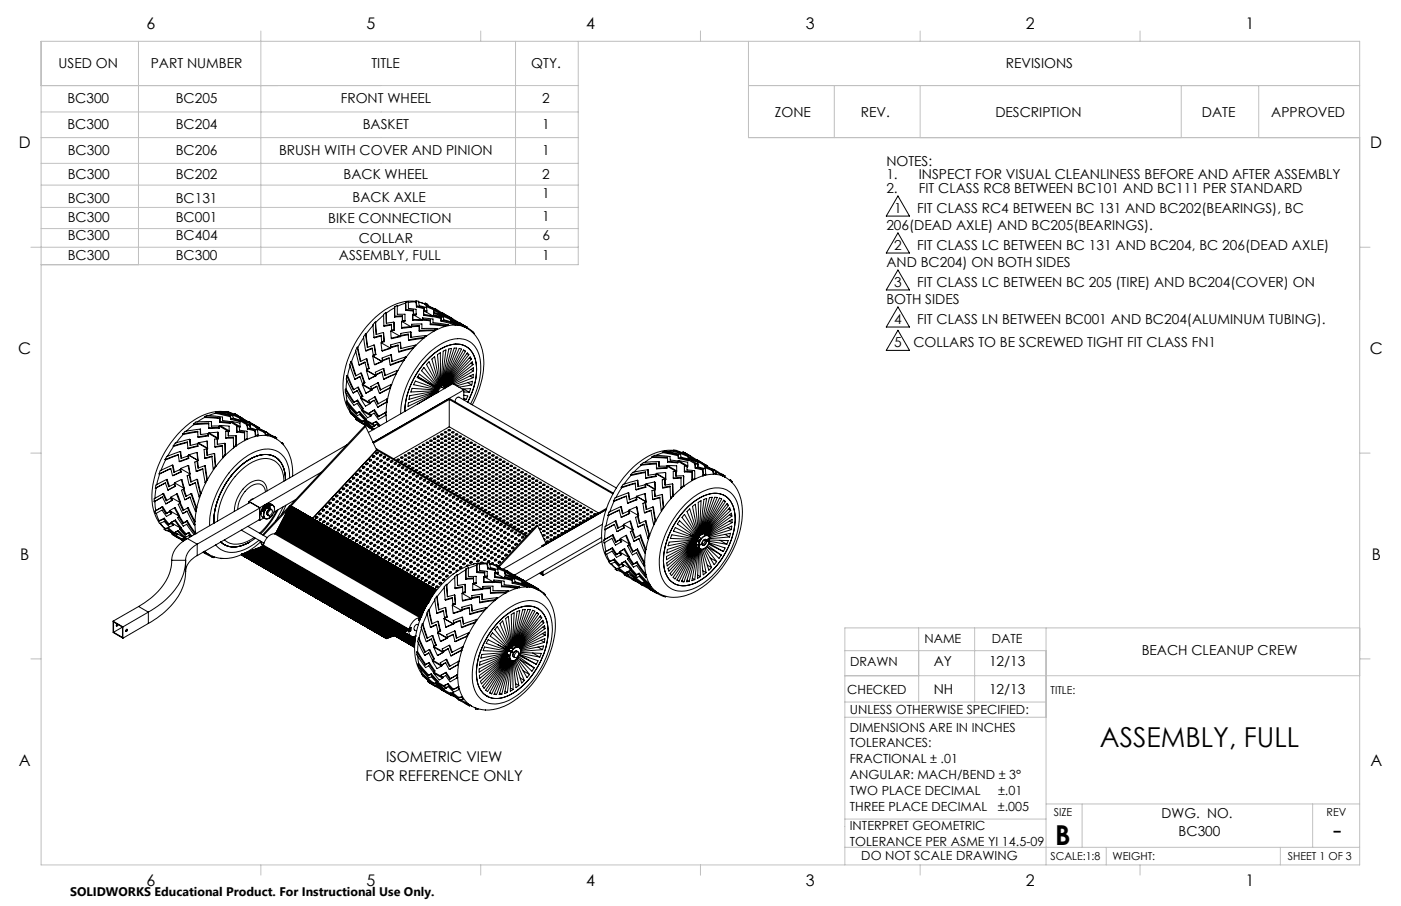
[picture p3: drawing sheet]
<svg xmlns="http://www.w3.org/2000/svg" width="432mm" height="279mm" viewBox="0 0 432 279" stroke-linecap="round" stroke-linejoin="round" font-family="sans-serif">
<defs><g id="words">
<g font-size="8.5">
<text x="339" y="230.4">ASSEMBLY, FULL</text>
<text x="325.2" y="260.7">B</text>
<text x="410.8" y="258.9">-</text>
</g>
<g font-size="4.9">
<text x="45.2" y="8.9">6</text>
<text x="112.9" y="8.9">5</text>
<text x="180.7" y="8.9">4</text>
<text x="248.4" y="8.9">3</text>
<text x="316.1" y="8.9">2</text>
<text x="383.9" y="8.9">1</text>
<text x="5.8" y="45.8">D</text>
<text x="422.3" y="45.8">D</text>
<text x="5.6" y="109.3">C</text>
<text x="422.2" y="109.3">C</text>
<text x="6.2" y="172.8">B</text>
<text x="422.8" y="172.8">B</text>
<text x="5.8" y="236.3">A</text>
<text x="422.4" y="236.3">A</text>
<text x="45.2" y="273.1">6</text>
<text x="112.9" y="273.1">5</text>
<text x="180.7" y="273.1">4</text>
<text x="248.4" y="273.1">3</text>
<text x="316.1" y="273.1">2</text>
<text x="383.9" y="273.1">1</text>
</g>
<g font-size="4.6">
<text x="119" y="235.1">ISOMETRIC VIEW</text>
<text x="112.7" y="240.7">FOR REFERENCE ONLY</text>
</g>
<g font-size="4.2">
<text x="18.1" y="20.8">USED ON</text>
<text x="46.5" y="20.8">PART NUMBER</text>
<text x="114.5" y="20.8">TITLE</text>
<text x="163.7" y="20.8">QTY.</text>
<text x="310" y="20.8">REVISIONS</text>
<text x="20.8" y="31.8">BC300</text>
<text x="54.2" y="31.8">BC205</text>
<text x="105" y="31.8">FRONT WHEEL</text>
<text x="167.1" y="31.8">2</text>
<text x="238.8" y="35.9">ZONE</text>
<text x="265.3" y="35.9">REV.</text>
<text x="306.8" y="35.9">DESCRIPTION</text>
<text x="370.4" y="35.9">DATE</text>
<text x="391.8" y="35.9">APPROVED</text>
<text x="20.8" y="39.8">BC300</text>
<text x="54.2" y="39.8">BC204</text>
<text x="111.8" y="39.8">BASKET</text>
<text x="167.1" y="39.8">1</text>
<text x="20.9" y="47.8">BC300</text>
<text x="54.2" y="47.8">BC206</text>
<text x="86" y="47.8">BRUSH WITH COVER AND PINION</text>
<text x="167.1" y="47.8">1</text>
<text x="273.2" y="51.2">NOTES:</text>
<text x="20.9" y="55.3">BC300</text>
<text x="54.2" y="55.3">BC202</text>
<text x="105.9" y="55.3">BACK WHEEL</text>
<text x="167.1" y="55.3">2</text>
<text x="273.2" y="55.3">1.</text>
<text x="273.2" y="59.5">2.</text>
<text x="283.2" y="55.3">INSPECT FOR VISUAL CLEANLINESS BEFORE AND AFTER ASSEMBLY</text>
<text x="283.2" y="59.5">FIT CLASS RC8 BETWEEN BC101 AND BC111 PER STANDARD</text>
<text x="20.9" y="62.6">BC300</text>
<text x="54.2" y="62.6">BC131</text>
<text x="108.7" y="62.4">BACK AXLE</text>
<text x="167.1" y="61">1</text>
<text x="275.6" y="65.7">1</text>
<text x="282.7" y="65.7">FIT CLASS RC4 BETWEEN BC 131 AND BC202(BEARINGS), BC</text>
<text x="20.9" y="68.6">BC300</text>
<text x="54.2" y="68.6">BC001</text>
<text x="101.2" y="68.8">BIKE CONNECTION</text>
<text x="167.1" y="68.3">1</text>
<text x="273.2" y="70.9">206(DEAD AXLE) AND BC205(BEARINGS).</text>
<text x="20.9" y="74">BC300</text>
<text x="54.2" y="74">BC404</text>
<text x="110.6" y="74.9">COLLAR</text>
<text x="167.2" y="74">6</text>
<text x="275.6" y="77.1">2</text>
<text x="282.7" y="77.1">FIT CLASS LC BETWEEN BC 131 AND BC204, BC 206(DEAD AXLE)</text>
<text x="20.9" y="80.3">BC300</text>
<text x="54.2" y="80.3">BC300</text>
<text x="104.4" y="80.3">ASSEMBLY, FULL</text>
<text x="167.1" y="80.3">1</text>
<text x="273.2" y="82.3">AND BC204) ON BOTH SIDES</text>
<text x="275.6" y="88.5">3</text>
<text x="282.7" y="88.5">FIT CLASS LC BETWEEN BC 205 (TIRE) AND BC204(COVER) ON</text>
<text x="273.2" y="93.7">BOTH SIDES</text>
<text x="275.6" y="99.9">4</text>
<text x="282.7" y="99.9">FIT CLASS LN BETWEEN BC001 AND BC204(ALUMINUM TUBING).</text>
<text x="275.6" y="107.1">5</text>
<text x="281.5" y="107.1">COLLARS TO BE SCREWED TIGHT FIT CLASS FN1</text>
<text x="351.9" y="202.1">BEACH CLEANUP CREW</text>
<text x="287.8" y="205.5">AY</text>
<text x="304.8" y="205.5">12/13</text>
<text x="287.8" y="213.9">NH</text>
<text x="304.8" y="214.1">12/13</text>
<text x="358" y="252.1">DWG. NO.</text>
<text x="363.3" y="258">BC300</text>
</g>
<g font-size="3.9">
<text x="284.9" y="198.3">NAME</text>
<text x="305.7" y="198.3">DATE</text>
<text x="262" y="205.5">DRAWN</text>
<text x="261.1" y="213.9">CHECKED</text>
<text x="261.9" y="220.3">UNLESS OTHERWISE SPECIFIED:</text>
<text x="261.9" y="225.6">DIMENSIONS ARE IN INCHES</text>
<text x="261.9" y="230.5">TOLERANCES:</text>
<text x="261.9" y="235.4">FRACTIONAL ± .01</text>
<text x="261.9" y="240.3">ANGULAR: MACH/BEND ± 3°</text>
<text x="261.9" y="245.1">TWO PLACE DECIMAL</text>
<text x="307.6" y="245.1">±.01</text>
<text x="261.9" y="250">THREE PLACE DECIMAL</text>
<text x="307.5" y="250">±.005</text>
<text x="261.9" y="255.9">INTERPRET GEOMETRIC</text>
<text x="261.9" y="260.8">TOLERANCE PER ASME YI 14.5-09</text>
<text x="265.5" y="265.2">DO NOT SCALE DRAWING</text>
</g>
<text font-size="3.8" x="21.6" y="276.3">SOLIDWORKS Educational Product. For Instructional Use Only.</text>
<g font-size="3.4">
<text x="323.8" y="214">TITLE:</text>
<text x="324.8" y="251.6">SIZE</text>
<text x="408.9" y="251.7">REV</text>
<text x="323.7" y="265.2">SCALE:1:8</text>
<text x="342.9" y="265.2">WEIGHT:</text>
<text x="396.9" y="265.2">SHEET 1 OF 3</text>
</g>
</g></defs>
<g fill="none" stroke="#000" stroke-width=".31">
<path d="M276.8 60.4l3.5 6.2h-7.1zM276.8 71.8l3.5 6.2h-7.1zM115.7 99.3l.2 3.9 2.3-.6M115.7 99.3l-.7 .8 .3 3.9M115.7 99.3l.1 .2M115.8 99.5l.2 3.6M118.2 97.2l-2.4 2.3M119 96.3l.1 3.4 2.3-.4M119 96.3l-.8 .6 .1 3.5M119 96.3l.1 .3M119.1 96.6v3.1M121.4 99.3l.1 2.6"/>
<path d="M121.4 99.3l.1 2.3M121.6 94.9l-2.5 1.7M121.6 94.9v2.9M121.6 94.6l.8-.4v2.7h2.4v1.9M121.6 94.6v2.9M121.6 94.6v.3M121.6 97.5v.3M124 97.6l-2.4 .2M124 97.6v1.6M124 97.4v1.5M124 97.4l-2.4 .1M124 97.4v.2"/>
<path d="M124 98.9v.3M124.8 98.8v.3l-.8 .1M124.8 98.8l-.8 .1M125 93.5l-2.6 1M125 93.5v2.2M125 95.7l2.4 .2M125.1 93.2l.7-.2 .1 2.1 2.3 .3 .1 1.5M125.1 93.2v2.3M125.1 93.2l-.1 .3M125.1 95.5l2.4 .1M125.1 95.5l-.1 .2M127.2 96.9v1.9"/>
<path d="M127.2 96.9v1.6M127.2 98.5l2.8 .1M127.2 98.5v.3M127.2 96.9l2.8 1.7M127.4 95.9v1.2M127.5 96.8l.8 .1M127.5 95.6v1.2M127.5 96.8l-.1 .3M127.5 95.6l-.1 .3M128.1 93.1l.2 1.6M128.1 93.1l-2.3 .2M128.2 92.9a16.2 16.2 0 0 0-13 5.4 30.1 30.1 0 0 0-9.4 22.5 12.5 12.5 0 0 0 2.1 6.2"/>
<path d="M128.2 92.8l.7 .1 .3 1.4 2.3 .6 .1 1M128.2 92.8l.2 1.6M128.2 92.8l-.1 .3M128.3 96.9l-.1 .3-.7-.1M128.3 94.7l2.3 .5M128.4 94.4l2.3 .5M128.4 94.4l-.1 .3M129 93.1l1.9 .6M129 93.2l1.9 .6M130 98.6v.2h-2.8M130.2 98.7l2.4 .3M130.3 98l-.1 .7"/>
<path d="M130.3 98.5l2.4 .2M130.3 98v.5M130.3 98l3.2 .4v1.1l4.6 .7M130.3 98.5l-.1 .2M130.6 95.8v1.4M130.6 97.2l2.7 .5 .1-.3M130.6 95.8v1.1M130.6 95.8l2.8 1.6M130.6 95.2l.1 .6M130.6 96.9l2.8 .5M130.6 96.9v.3M130.7 94.9l.1 .8"/>
<path d="M130.7 94.9l-.1 .3M130.8 95.7l.8 .2M130.8 95.7v.2M130.9 93.8l.5 .8M131.1 93.5l.5 .2a5.5 5.5 0 0 0 2.7 1.7l.4 .6M131.1 93.5l.5 .8M131.1 93.5l-.2 .3M131.4 94.6l2.2 .9M131.6 94.3l2.1 .9M131.6 94.3l-.2 .3M131.6 95.9l-.1 .3-.3-.1M132.6 99v1.1"/>
<path d="M132.7 99.8l4.7 .5M132.7 98.7v1.1M132.7 99.8l-.1 .3M132.7 98.7l-.1 .3M133.5 97.6l2.4 .6M133.6 95.5l.1 .2M133.6 97.1l-.1 .5M133.6 97.4l2.4 .5M133.6 97.1v.3M133.6 97.1l3.1 .8 .1 .7 4.5 1.4M133.6 97.4l-.1 .2M133.7 95.6l.1 1.1"/>
<path d="M133.7 95.6l.2 .8M133.7 95.6l2.8 1.7M133.7 95.2l.2 .5M133.7 95.1l.5 .1M133.7 95.2l-.1 .3M133.8 96.7l2.6 .8 .1-.2M133.9 96.4l2.6 .9M133.9 96.4l-.1 .3M133.9 95.7l.8 .3M133.9 95.7h.1M134.2 95.2l2 1.3M134.2 95.2v.1"/>
<path d="M134.6 95.8l1.7 1M134.7 96l-.2 .1M135.9 98.2v.8M135.9 99l4.6 1.3M136 97.9v.8M136 97.9l-.1 .3M136 98.7l4.6 1.2M136 98.7l-.1 .3M136.2 96.5l.2 .1M136.2 96.5l-.1 .2M136.3 96.8l.3 .3M136.4 96.5l.4 .3"/>
<path d="M136.4 96.5l2.8 1.6M136.4 96.5l-.1 .3M136.6 97.6l2.2 .9M136.6 97.1l.1 .1M136.7 97.1l-.1 .5M136.7 97.1v.2M136.7 97.1l7.3 3.8M136.7 97.3l2.2 .9M136.7 97.3l-.1 .3M136.8 96.8l2.4 1.3M136.8 96.8l-.2 .3M138.8 98.5l.2 .5"/>
<path d="M138.9 98.2l.2 .5M138.9 98.2l-.1 .3M139 99l4.3 1.9M139.1 98.7l4.3 1.9M139.1 98.7l-.1 .3M139.2 98.1v.1M139.4 98.2l2 1.3M139.4 98.2l-.2 .1M139.4 98.2v.1M140.6 99.9l.7 .1M140.6 99.9l-.1 .4M141.4 99.5h.1"/>
<path d="M141.4 99.5l.4 .1M141.8 99.6l1 .7M141.8 99.6l-.1 .1M276.8 83.3l3.5 6.1h-7.1zM276.8 94.7l3.5 6.2h-7.1zM106.6 120l2.6 4M106.6 120l-.2 .1M106.9 115.9l2 4.3 1.3-.7M106.9 115.9l-.2 1 2.1 4.3M106.9 117.3l-.3 2.7M107.1 115.8l2 4.3M107.1 115.8l-.2 .1"/>
<path d="M107.9 112.8l-.8 3M108.2 111.5l1.4 4.4 1.6-.8M108.2 111.5l-.4 1 1.6 4.4M108.2 111.5h.2M108.4 111.5l1.3 4.4M109.4 116.9l1.5-.8 .8 2.2M109.7 108.4l-1.3 3.1M110.1 107.1l1 4.4 1.8-.9M110.1 107.1l-.5 1 1.1 4.4M110.1 107.1h.2M110.2 119.5l.3-.1 1.3 2.8M110.2 119.5l1.4 2.8"/>
<path d="M110.3 107.1l.9 4.3M110.7 112.5l1.8-.8 .5 2.2M110.9 116.2l-1.5 .7M111.2 115.1h.2l1.1 2.9M111.2 115.1l1.1 2.9M111.7 118.6l1.1 2.6M111.7 118.6h.2l2.8 1.6M111.7 118.6l2.8 1.7M112.1 104.1l-1.8 3M112.3 118l-.6 .3M112.3 118h.2M112.5 118l-.8 .3"/>
<path d="M112.5 111.8l-1.8 .7M112.7 102.9l.5 4.2 2.1-.7M112.7 108.1l2-.7 .3 2.1M112.7 102.9l-.7 1 .7 4.2M112.7 102.9l.1 .2M112.8 103.1l.5 4M112.9 110.6l.9 3.1M112.9 114.2l.8 2.7M112.9 110.6l.7 3M112.9 114.2l3.1 1.7M112.9 114.2l2.8 1.7M113.6 113.6l-.6 .3"/>
<path d="M113.6 113.6l.2 .1M113.8 113.7l-.8 .2M114.5 119.9l1.6-.8 .8 2.2M114.7 107.5l-1.9 .8-.1-.2M114.9 109.8l.5 2.6M114.9 109.8l3 1.7M114.9 109.8l2.8 1.7M115 100.4l-2.2 2.7M115.3 104l2.2-.6 .2 2M115.3 106.4l.6 3M115.3 106.4l.4 2.9M115.7 109.3l-.7 .2"/>
<path d="M115.7 109.3l.2 .1M115.7 115.9l-2 1M115.7 115.9h.3M115.9 109.4l-.7 .2-.2-.1M115.9 115.5l1.8-.8 .6 2.2M116 115.9l-2.3 1M116.1 119.2l-1.6 .7M116.4 118.1h.2l.7 2.1M116.4 118.1l-2.1 1.1 .2 .7M116.4 118.1l.8 2.2 3.3-1.7M117.5 103.6l-2.1 .6-.1-.2M117.7 111.5l-2.3 .9"/>
<path d="M117.7 111.5h.2M117.7 114.8l-1.8 .7M117.9 111.5l-2.5 .9M117.9 111.1l2-.8 .4 2.2M118.1 113.7h.2l.5 2.1M118.1 113.7l-2.4 1.1 .2 .7M118.1 113.7l.5 2.2 3.8-1.7M118.2 102.6l.3 2.8M118.2 102.6l.2 2.6M118.3 100.4l2.3-.4 .1 1.8M118.4 105.2l-.7 .2M118.4 105.2l.1 .2"/>
<path d="M118.5 105.4l-.8 .2v-.2M119.9 110.5l-1.9 .8-.1-.2M120.2 119.6l-3.3 1.7M120.2 119.6h.2M120.3 107.3l.1 .2-2.7 .7M120.3 107.3l-2.9-1.6 .3 2.5M120.3 107.3l-2.6 .9M120.4 119.6l-.9 3.3M120.4 119.6l-3.5 1.7M120.5 107l2.2-.6 .1 2M120.5 109.4l.4 2.1M120.5 109.4l-2.7 1 .1 .7"/>
<path d="M120.5 109.4l.3 2.1 4.2-1.4M120.5 118.6l-.3 1M120.5 118.6h.2M120.6 100.3l-2.2 .3-.1-.2M120.7 101.8v.2l.8-.1M120.7 118.6l-.3 1M121.5 101.6l-.8 .2M121.5 101.6v.3M122 115.2l-3.7 1.7M122 115.2l.1 .1M122.1 115.3l-1.4 3.3M122.1 115.3l-3.8 1.6"/>
<path d="M122.4 114.2l-.4 1M122.4 114.2l.2 .1M122.6 114.3l-.5 1M122.7 106.6l-2.1 .6-.1-.2M123.3 103.7l.1 .2-2.7 .6-.1-.2M123.3 103.7l-2.9-1.6 .2 2.2M123.3 103.7l-2.7 .6M123.4 105.6l.2 1.9M123.4 105.6l-3 .8 .1 .6M123.4 105.6l.1 1.9 4.5-1.1M123.5 103.4l2.3-.4 .1 1.8M124.4 111l-4.1 1.5"/>
<path d="M124.4 111l.1 .1M124.5 111.1l-1.9 3.2M124.5 111.1l-4.1 1.5-.1-.1M125 110.1l-.6 .9M125 110.1l.2 .1M125.2 110.2l-.7 .9M125.8 103.3l-2.3 .3v-.2M126.6 100.7v.2l-2.8 .3v-.2M126.6 100.7l-2.8-1.6v1.9M126.6 100.7l-2.8 .3M126.6 102.3l.1 1.7M126.6 102.3l-3.1 .5v.6"/>
<path d="M126.6 102.3v1.8l4.7-.6M126.9 100l-.1 .8M126.9 100v.5M126.9 100l3.1-.1v1.4h4.8M126.9 100.5l-.1 .3M127 119.8l7.9 .5-8.3 .6zM127.3 107.2l-4.5 1.2M127.3 107.2l.1 .2M127.4 107.4l-2.2 2.8M127.4 107.4l-4.5 1.2-.1-.2M128 106.4l-.7 .8M128 117.5l7 2.6-7.5-1.5z"/>
<path d="M128 106.4l.1 .2M128.1 106.6l-.7 .8M128.7 116.3l6.3 3.6M128.8 116.1l6.3 3.7M129.2 100.6l-2.4 .2M129.2 100.6v1.6M129.2 100.4v1.5M129.2 100.4l-2.3 .1M129.2 100.4v.2M129.2 101.9v.3M130.6 104.1l-4.7 .7M130.6 104.1v.2"/>
<path d="M130.6 104.3l-2.5 2.3M130.6 104.3l-4.7 .7v-.2M130.7 113.3l4.5 6.4-5.3-5.4zM131.3 111.3a24.4 24.4 0 0 0-6.5 15.6 24.2 24.2 0 0 1 12-19.8 6.3 6.3 0 0 1 8.9 1.8 14.7 14.7 0 0 1-.4 12.6l-1.2 2.5a18 18 0 0 0 2.2-13.9 6 6 0 0 0-8.6-3.4 17.7 17.7 0 0 0-6.4 4.6zM131.3 103.5l-.7 .6M131.3 103.5l.1 .2M131.4 103.7l-.8 .6M131.7 112.1l.6-.6 3.1 8-4-7.1zM132.6 100.1l4.7 .5M133.2 110.6l.7-.6 1.6 9.3zM134 102l-2.6 1.7M134 102l-4.8 .2"/>
<path d="M134 101.7l-4.8 .2M134 101.7v.3M134.2 119.8l.7 .4M134.8 101.6l-.8 .4M134.8 101.3l-.8 .4M134.8 101.3v.3M134.8 109.4l.9-.6v10.4zM134.8 119.3l.5 .3M135.1 119.8l-5.9-4.4-.6 1 6.4 3.5M135.1 119.8l-.1 .1M135.2 119.3l.2 .1M135.5 119.1l.1 .1"/>
<path d="M135.7 119l.1 .1M135.9 119h.1M136.1 118.9h.1M136.3 118.9l3.7-11.5h.8l-4.4 11.5M136.3 118.9h.1M136.5 118.9l.1 .1M136.6 108.3l.8-.4-1.5 11.1zM136.6 119h.1M136.8 119.2h.1M136.9 119.9l-.6-.4-.4 .1-.6 .5-.2 .8M136.9 119.4l8.7-7.8 .2 .9zM136.9 119.6l9-6.2v1z"/>
<path d="M137.1 119.7l-.2 .1M137.3 100.6l-2.5 1M137.4 100.3l-.1 .3M138.1 100.4l-.8 .2M138.1 100.2l-.7 .1M138.1 100.2v.2M138.3 107.6l.9-.1-3.1 11.5zM140.5 100.3l-2.4 .1M140.5 100.3h.7M141.2 100.3l2.1 .6M141.3 100l-.1 .3M141.5 107.5l.7 .2-5.7 11.3z"/>
<path d="M142.5 120l2.6-.2-.5 1.2M142.9 107.9l.6 .4M142.9 107.9l-6.3 11.1M142.9 108l.6 .3M142.9 120l1.7 1M143.3 100.9l.6 .3M143.4 100.6l.6 .3M143.4 100.6l-.1 .3M143.5 108.3l-6.9 10.7M143.9 101.2a11.5 11.5 0 0 1 5.2 10.5 28.4 28.4 0 0 1-3.5 13.1M143.9 109l.6 .4M144 101l1.7 1.2"/>
<path d="M144 100.9l-.1 .3M144 108.8l.5 .6-7.7 9.8zM144.1 118l1.3 .7M144.6 110.4l.7 .4M144.9 115.9l.9 .6M145.1 112l.7 .5M145.1 113.9l.8 .5M145.3 110.8l-.4-.7-8.1 9.1M145.3 110.8l-8.4 8.5M145.4 118.7l.2-1.1-4.9 1.4M145.4 118.7l-4 .7M145.7 102.2l.5 .6-.2 .1"/>
<path d="M145.7 102.2l-.1 .2M145.8 116.5l.1-1.1-6.1 3M145.8 116.5l-5.6 2.2M276.8 101.8l3.5 6.3h-7.1zM53.4 137.5l4.3-1.2 .2 2M53.4 137.5l.1 .2M53.5 137.7l-1.8 3M55.5 139.2l.2 .1 .3 2M55.5 139.2l-4.1 1.6-.5 .9M55.5 139.2l.3 2.2 2.1-.8M56.3 133.8l4.7-.8v1.7M56.3 133.8l.1 .2"/>
<path d="M56.4 134l-2.1 2.6M57.7 136.5l-4.2 1.2M58.5 135.5l.2 1.9M58.5 135.5l-4.5 1.1-.6 .9M58.5 135.5l.1 1.9 2.3-.6M59.6 130.7l4.7-.2v1.4M59.6 130.7l.1 .3M59.7 131l-2.3 2M60.7 139.5l.4 2.6M60.7 139.5l.3 2.4M60.7 139.5l-2.6 .8M60.9 136.8l.1 .8"/>
<path d="M60.9 136.8v.7M60.9 137.5l-3 .8M60.9 137.5l.1 .1M61 133.2l-4.6 .8M61 137.6l-3 .8-.1-.1M61.1 136.6l2.9 1.8M61.1 136.6l2.8 1.6M61.7 132.3l.1 1.7M61.7 132.3l-4.7 .7-.7 .8M61.7 132.3l.1 1.7 2.3-.3M63 128.8l4.8 .3M63 128.8l-2.2 1.3"/>
<path d="M63 128.5l.8-.4 4.8 .5v1.1l2.3 .3v.3M63 128.5l4.8 .4M63 128.5v.3M63.7 138.5l.2 1.9M63.7 138.5l-.8 .1 .2 2.7M63.7 138.5l.1 1.9 2.2-.6M63.8 136l.2 2.4M63.8 136l.1 2.2M63.8 136l-2.7 .6M63.9 138.2l.1 .2M64.1 133.7l.1 .7M64.1 133.7v.6"/>
<path d="M64.1 134.3l-3.1 .4M64.1 134.3l.1 .1M64.2 134.4l-3.1 .5-.1-.2M64.3 130.7l-4.6 .3M64.3 131.9l.1 .3 3.2-.1M64.4 133.5v.2l2.8 1.7M64.4 133.5l2.8 1.6M65.2 130v1.4M65.2 130l-4.8 .1-.8 .6M66 139.8l.5 4.1M66 139.8l.4 4M66.2 137.7l2.3-.3 .2 3.5"/>
<path d="M66.4 127.5l4.6 1M66.4 127.5l-2.1 .6M66.4 127.2l.8-.2 4.6 1.2 .1 .7 2.3 .7v.2M66.4 127.2l4.6 1M66.4 127.2v.3M66.9 135.3l.1 1.7M66.9 135.3l-.8 .1 .1 2.3M66.9 135.3l.1 1.7 2.3-.3M67.2 133.3v2.1M67.2 133.3v1.8M67.2 133.3l-2.8 .2M67.2 135.1v.3"/>
<path d="M67.5 131.8l-3.2 .1M67.5 131.8l.1 .3M67.6 131.4v.7M67.6 131.4h-2.4M67.6 131.4l-.1 .4M67.8 129.1v1.1M67.8 130.2l3.1 .4v-.3M67.8 131.2l2.8 .2v1.5M67.8 130l3.1 .3M67.8 128.9v1.1M67.8 131.2v.3l2.8 1.6v-.2M67.8 131.2l2.8 1.7"/>
<path d="M67.8 130v.2M67.8 128.9v.2M68 127.2h1.5M68.5 137.6l-2.2 .3-.1-.2M69.3 136.7l.2 3.7M69.3 136.7l.1 3.5M69.5 127.2l4.3 1.7M69.6 127a16.1 16.1 0 0 0-13 5.2 29.8 29.8 0 0 0-9.7 22.8 12.7 12.7 0 0 0 1.9 5.8M69.6 134.9v.3l2.3-.1M69.6 134.9l2.3-.1 .1 3.1M69.6 126.9l.6 .1a14.5 14.5 0 0 1 4.7 2.3l2.1 1.1M69.6 126.9l4.4 1.8"/>
<path d="M69.6 126.9l-.1 .3M70.4 133v1.4M70.4 133h-.8v1.9M70.4 133l-.1 1.4M71 128.5v.8M71 129.3l3.1 .8 .1-.3M71 128.2l.2 .8M71 128.2v.3M71.2 129l3 .8M71.2 129l-.2 .3M71.2 129.9l2.7 .6 .1 1.1M71.2 129.9l-.1 .3 2.4 1.4"/>
<path d="M71.2 129.9l2.8 1.7M72 137.9v.2M72 138.1l-2.5 2.3M72.4 127.6l3.4 2.1M72.4 127.6l1 .6M72.4 127.6l-.1 .2M72.7 134.4l.1 3.1M72.7 137.3l-.7 .6M72.7 134.4h-2.4M72.7 134.4v2.9M72.7 137.3l.1 .2M72.8 137.5l-.8 .6"/>
<path d="M73 131.5v1.8M73 133.3l2.4 .2M73 133l2.4 .2M73 131.5v1.5M73 131.5l.8 .1v1.1l2.4 .3v2.2M73 133v.3M73.8 128.9l.3 .5M74 128.7l.2 .4M74 128.7l-.2 .2M74 131.6l-.1 .2h-.1M74.1 129.4l2.1 .9M74.2 129.1l2.8 1.3"/>
<path d="M74.2 129.1l-.1 .3M74.4 129.6l2.6 1M74.4 129.6l-.1 .3 1.9 1.2M74.4 129.6l2.8 1.7M75.4 135.9l-2.6 1.6M75.4 133.5v2.4M75.4 133.2v2.4M75.4 135.6v.3M75.4 133.2v.3M76.2 135.5l-.8 .4M76.2 131l.1 1.3M76.2 135.2l-.8 .4"/>
<path d="M76.2 131l.1 1M76.2 131l.8 .2 .1 .7 2.2 .7 .3 1.6M76.2 135.2v.3M76.3 132.3l2.3 .6M76.3 132l2.3 .6M76.3 132v.3M76.7 130.1l.1 .1M76.8 130.2h.1M76.8 130.2l.4 .2M77 130.6l.2 .7M77 130.6h.1M77 130.6l2 1.2"/>
<path d="M77 130.4l-.1 .2M77.2 130.4l1 .5M77.2 130.4l2.8 1.6M77.2 130.4l-.2 .2M77.2 131.3l-.2 .2M78.6 132.9l.1 1.7M78.6 132.6l.2 1.7M78.6 132.6v.3M78.7 134.6l-2.5 .9M78.8 134.3l-.1 .3M79 131.8l.3 .6M79.1 131.6l.3 .5"/>
<path d="M79.1 131.6l3.1 1.7 .5 .8M79.1 131.6l-.1 .2M79.3 132.4l2.1 .9M79.4 132.1l2.2 .9M79.4 132.1l-.1 .3M79.5 134.4l-.8 .2M79.6 134.2l-.8 .1M79.6 134.2l-.1 .2M79.8 131.9l.2 .1M80 132l-.1 .1M81.4 133.3l.4 1M81.6 133l.4 1"/>
<path d="M81.6 133l-.2 .3M81.8 134.3l-2.3 .1M81.8 134.3l.7 .1M81.9 133.1l.1 .1M82 134l.7 .1M82 134l-.2 .3M82 133.2l2 1.3M82 133.2h.1M82.5 134.4l2.1 .6M82.5 133.8l2.1 1.2M82.7 134.1l-.2 .3M84 134.5l.7 .3"/>
<path d="M84 134.5l-.1 .1M84.6 135a10.8 10.8 0 0 1 5.6 9.7v2.1M84.6 134.6l.6 .4M84.7 134.8l.6 .2-.1 .3M84.7 134.8l-.1 .2M87 136.5l.4 .5-.1 .1M87 136.5l-.1 .1M87 136.5h-.3M106.4 120.1l2.5 4M106.4 120.1v.9l2.7 4 1-.6 1.3 2 .4-.2M106.7 121.4l.3 2.3M106.8 123.9l3 3.6"/>
<path d="M106.8 123.9l.1 .8 3.2 3.5 .8-.4 1.6 1.7 .2-.1M107 123.7l3 3.6M107 123.7l-.2 .2M107 137.2l-30.3 17.4M107.4 125.2l.7 1.6M107.8 127l3.6 3.1M107.8 127l.4 .6 2.7 2.3 1 .7 .5-.1 2 1.4M108.1 126.8l3.5 3.1M108.1 126.8l-.3 .2M108.8 128.1l1 1M108.8 121.2l1.3-.8 1.1 2.2M109.2 124l-.3 .1"/>
<path d="M109.4 128.7l.5 .3M109.7 129.3l4 2.5M109.7 129.3l2.7 1.8M109.9 129l.4 .4M109.9 129l-.2 .3M110 123.5l-1.1 .6M110 123.5l1.8 2.7M110 127.3l-.2 .2M110.1 120.5l-1.3 .7M110.2 123.4l1.8 2.6-.2 .2M110.2 123.4l-1 .6M110.2 123.4l-.2 .1"/>
<path d="M110.6 127.1l-.8 .4M110.6 127.1l2.1 2.3M110.8 126.9l2.2 2.4-.3 .1M110.8 126.9l-.8 .4M110.8 126.9l-.2 .2M111.2 122.9l1.4 2.4 1.4-.8M111.2 122.9l.2-.2 2.8 1.7-.2 .1M111.2 122.9l2.8 1.6M111.5 126.6l1.8 2.2 1-.5M111.5 126.6l.2-.2 2.5 1.4M111.5 126.6l2.8 1.7M111.6 122.3l-.4 .3"/>
<path d="M111.6 129.9l-.2 .2M111.8 122.2l-.6 .4M111.8 122.2l-.2 .1M112 130l-.6 .1M112 130l2.4 1.9M112.2 129.8l2.4 1.9-.2 .2M112.2 129.8l-.6 .1M112.2 130.5l1 .6M112.2 129.8l-.2 .2M112.6 129.8l2.1 1.8 .7-.2M112.6 129.8l.2-.3 2.1 1.2M112.6 129.8l2.8 1.6"/>
<path d="M112.7 131.5l-23.1 24.6M112.7 131.5l3.4 7.2M112.7 131.5l-.3-.2-23.1 24.7M113.7 131.8l.3 .2M113.8 127.4l.5 .6 1-.6 1.4 2 2.1-1.2M113.8 131.6l-.1 .2M113.9 131.9l.9 .5M114 132l1 .5M114.1 131.8l-.1 .2M114.4 128l.1 .1-.2 .2M114.4 132.1l.2-.3 .8 .5M114.4 132.1l.7 .4"/>
<path d="M114.4 132.1l.6 .4M114.5 120.3l-1.7 .9M114.5 131.9h.1M114.7 120.2l-1.9 1M114.7 120.2l-.2 .1M114.8 130.6l.5 .6 .8-.4 .6 .7M115.2 126.5l-1.4 .9M115.2 126.5l1.3 2.1M115.3 123.5l-1.3 .7M115.3 123.4l1.1 2.2M115.3 123.4l-1.3 .8M115.4 122.4h.2l1.1 2.1"/>
<path d="M115.4 122.4l-1.8 1.1 .4 .7M115.4 122.4l1.1 2.2 2.7-1.6M115.5 126.4l1.3 2M115.5 126.4l-1.7 1M115.5 126.4l-.3 .1M115.5 131.1l-.1 .3M115.8 130.1l-1 .5M115.8 130.1l1.1 1.3M116 138.5l46.4 26.7M116 139.8v.2M116 129.9l1.2 1.3M116 129.9l-1.2 .7"/>
<path d="M116 129.9l-.2 .2M116.1 138.7v.1M116.1 138.7l-19.9 21.2M116.1 138.8l-19.8 21.2M116.1 138.8l46.1 26.6M116.6 139.7h-.4l-.3 .3M116.8 128.4l-.3 .2M118.8 127.2l-2.3 1.4M118.8 127.2v1M119 127.1v.9M119 127.1l-2.2 1.3M119 128l.2 2.1"/>
<path d="M119 127.1l-.2 .1M119 128l-.2 .2M119.1 124l-2.7 1.6M119.2 123l-.1 1M119.3 124l-.3 3.1M119.3 124l-2.9 1.6M119.3 124h-.2M119.5 122.9l-.2 1.1M119.5 122.9l-.3 .1M125.8 139.6h.1a.33 .33 0 0 1 .4-.1 .33 .33 0 0 1 .1 .4h-.1a.33 .33 0 0 1-.4 .1 .33 .33 0 0 1-.1-.4zM125.8 139.9h.6M125.9 124.2l8.8-3.4-8.9 4.5z"/>
<path d="M126.3 122l8.5-1.5-8.8 2.7zM126.9 139l.1-.1a.35 .35 0 0 1 .4 0 .35 .35 0 0 1 .2 .4h-.1a.34 .34 0 0 1-.4 .1 .34 .34 0 0 1-.2-.4zM127 139.3h.5M128 139.7l.1-.1a.34 .34 0 0 1 .4-.1 .34 .34 0 0 1 .2 .4h-.6zM128 138.4l.1-.1a.34 .34 0 0 1 .4-.1 .34 .34 0 0 1 .2 .4l-.4 .1zM128.1 139.9h.5M128.1 138.6h.5M129.1 137.8l.2-.1a.31 .31 0 0 1 .4-.1 .31 .31 0 0 1 .1 .4h-.5zM129.2 139l.1-.1a.32 .32 0 0 1 .4 0 .32 .32 0 0 1 .1 .4h-.1a.33 .33 0 0 1-.4 .1 .33 .33 0 0 1-.1-.4zM129.2 139.3h.6M129.2 138h.6M130.2 139.7l.2-.1a.31 .31 0 0 1 .4-.1 .31 .31 0 0 1 .1 .4l-.5 .1z"/>
<path d="M130.2 138.4l.2-.1a.31 .31 0 0 1 .4-.1 .31 .31 0 0 1 .1 .4l-.5 .1zM130.3 137.1l.1-.1a.31 .31 0 0 1 .4-.1 .31 .31 0 0 1 .1 .4 .35 .35 0 0 1-.4 .1 .35 .35 0 0 1-.2-.3zM130.3 139.9h.6M130.3 138.6h.6M130.3 137.3h.6M131.3 137.8l.2-.1a.33 .33 0 0 1 .4-.1 .33 .33 0 0 1 .1 .4h-.4zM131.4 139l.1-.1a.34 .34 0 0 1 .4 0 .34 .34 0 0 1 .1 .4h-.1a.31 .31 0 0 1-.4 .1 .31 .31 0 0 1-.1-.4zM131.4 139.3h.6M131.4 138h.6M131.4 136.7h.6M131.5 136.3a.33 .33 0 0 1 .4 0 .33 .33 0 0 1 .1 .4h-.1a.31 .31 0 0 1-.4 .1 .31 .31 0 0 1-.1-.4zM132.5 139.6h.1a.33 .33 0 0 1 .4-.1 .33 .33 0 0 1 .2 .4h-.1a.33 .33 0 0 1-.4 .1 .33 .33 0 0 1-.2-.4z"/>
<path d="M132.5 135.7h.1a.33 .33 0 0 1 .4-.1 .33 .33 0 0 1 .2 .4l-.1 .1a.33 .33 0 0 1-.4 0 .33 .33 0 0 1-.2-.4zM132.6 139.9h.5M132.6 138.6h.5M132.6 137.3h.5M132.6 136.1h.5M133.6 139l.1-.1a.35 .35 0 0 1 .5 0 .35 .35 0 0 1 .1 .4h-.1a.33 .33 0 0 1-.4 .1 .33 .33 0 0 1-.2-.4zM133.6 137.7h.1a.33 .33 0 0 1 .4-.1 .33 .33 0 0 1 .2 .4h-.1a.33 .33 0 0 1-.4 .1 .33 .33 0 0 1-.2-.4zM133.6 136.4a.33 .33 0 0 1 .5-.2 .33 .33 0 0 1 .1 .5 .33 .33 0 0 1-.4 .1 .33 .33 0 0 1-.2-.4zM133.6 135.1l.1-.1a.34 .34 0 0 1 .4 0 .34 .34 0 0 1 .2 .4h-.1a.33 .33 0 0 1-.4 .1 .33 .33 0 0 1-.2-.4zM133.7 139.3h.5M133.7 138h.5M133.7 136.7h.5"/>
<path d="M133.7 135.4h.5M134.5 120.3l.3 .1M134.6 120.6l.2 .1M134.6 120.9h.1M134.6 121.1h.1M134.7 139.7l.2-.1a.31 .31 0 0 1 .4-.1 .31 .31 0 0 1 .1 .4h-.6zM134.7 138.4l.2-.1a.31 .31 0 0 1 .4-.1 .31 .31 0 0 1 .1 .4l-.4 .1zM134.7 135.8l.2-.1a.31 .31 0 0 1 .4-.1 .31 .31 0 0 1 .1 .4l-.6 .1zM134.7 121.1l-6 3.5M134.8 137.1l.1-.1a.31 .31 0 0 1 .4-.1 .31 .31 0 0 1 .1 .4l-.1 .1a.33 .33 0 0 1-.4 0 .33 .33 0 0 1-.1-.3zM134.8 134.4h.1a.3 .3 0 0 1 .4 0 .3 .3 0 0 1 0 .4 .34 .34 0 0 1-.4 .1 .34 .34 0 0 1-.1-.5zM134.8 139.9h.6"/>
<path d="M134.8 138.6h.6M134.8 137.3h.6M134.8 136.1h.6M134.8 134.8h.6M135.9 139l.1-.1a.32 .32 0 0 1 .4 0 .32 .32 0 0 1 .1 .4 .33 .33 0 0 1-.5 .1 .33 .33 0 0 1-.1-.4zM135.9 137.7h.1a.31 .31 0 0 1 .4-.1 .31 .31 0 0 1 .1 .4 .33 .33 0 0 1-.5 .1 .33 .33 0 0 1-.1-.4zM135.9 136.4a.35 .35 0 0 1 .4-.1 .35 .35 0 0 1 .2 .4 .33 .33 0 0 1-.5 .1 .33 .33 0 0 1-.1-.4zM135.9 135.1l.1-.1a.31 .31 0 0 1 .4 0 .31 .31 0 0 1 .1 .4 .33 .33 0 0 1-.5 .1 .33 .33 0 0 1-.1-.4zM135.9 133.8h.1a.31 .31 0 0 1 .4-.1 .31 .31 0 0 1 .1 .4 .33 .33 0 0 1-.5 .1 .33 .33 0 0 1-.1-.4zM135.9 139.3h.6M135.9 138h.6M135.9 136.7h.6"/>
<path d="M135.9 135.4h.6M135.9 134.1h.6M136.9 139.7l.2-.1a.33 .33 0 0 1 .4-.1 .33 .33 0 0 1 .2 .4l-.5 .1zM136.9 138.4l.2-.1a.33 .33 0 0 1 .4-.1 .33 .33 0 0 1 .2 .4l-.4 .1zM136.9 137.1l.2-.1a.33 .33 0 0 1 .4-.1 .33 .33 0 0 1 .2 .4 .4 .4 0 0 1-.5 .1 .4 .4 0 0 1-.3-.3zM136.9 135.8l.2-.1a.33 .33 0 0 1 .4-.1 .33 .33 0 0 1 .2 .4l-.5 .1zM136.9 133.2l.2-.1a.33 .33 0 0 1 .4-.1 .33 .33 0 0 1 .2 .4l-.5 .1zM137 134.4h.1a.33 .33 0 0 1 .4-.1 .33 .33 0 0 1 .2 .4l-.2 .1a.32 .32 0 0 1-.4 0 .32 .32 0 0 1-.1-.4zM137.1 139.9h.5M137.1 138.6h.5M137.1 137.3h.5M137.1 136.1h.5"/>
<path d="M137.1 134.8h.5M137.1 133.5h.5M138.1 137.8l.1-.1a.33 .33 0 0 1 .4-.1 .33 .33 0 0 1 .2 .4h-.5zM138.1 133.9l.1-.1a.33 .33 0 0 1 .4-.1 .33 .33 0 0 1 .2 .4l-.5 .1zM138.1 132.6l.1-.1a.33 .33 0 0 1 .4-.1 .33 .33 0 0 1 .2 .4l-.5 .1zM138.1 135.1l.1-.1a.33 .33 0 0 1 .4 0 .33 .33 0 0 1 .2 .4h-.1a.31 .31 0 0 1-.4 .1 .31 .31 0 0 1-.2-.4zM138.2 139.3h.5M138.2 138h.5M138.2 136.7h.5M138.2 135.4h.5M138.2 134.1h.5M138.2 132.8h.5"/>
<path d="M138.2 138.9a.34 .34 0 0 1 .4 0 .34 .34 0 0 1 .2 .4h-.1a.3 .3 0 0 1-.5 .1 .3 .3 0 0 1 0-.5zM138.2 136.3a.33 .33 0 0 1 .4 0 .33 .33 0 0 1 .2 .4h-.1a.31 .31 0 0 1-.4 .1 .31 .31 0 0 1-.2-.4zM138.5 123.2l50.4 29.1M138.5 123.2l-23.4 13.5M138.5 123.2v8.4M138.5 131.6l-17.1 9.9M138.5 131.6l46 26.6M139.2 139.6h.1a.34 .34 0 0 1 .4-.1 .34 .34 0 0 1 .2 .4h-.1a.33 .33 0 0 1-.4 .1 .33 .33 0 0 1-.2-.4zM139.2 138.4l.1-.1a.34 .34 0 0 1 .4-.1 .34 .34 0 0 1 .2 .4l-.1 .1a.34 .34 0 0 1-.4 0 .34 .34 0 0 1-.2-.3zM139.2 137.1l.1-.1a.34 .34 0 0 1 .4-.1 .34 .34 0 0 1 .2 .4 .37 .37 0 0 1-.4 .1 .37 .37 0 0 1-.3-.3zM139.2 135.7h.1a.33 .33 0 0 1 .5-.1 .33 .33 0 0 1 .1 .4l-.1 .1a.33 .33 0 0 1-.4 0 .33 .33 0 0 1-.2-.4zM139.2 134.4h.1a.34 .34 0 0 1 .4 0 .34 .34 0 0 1 .2 .3l-.1 .1a.35 .35 0 0 1-.4 0 .35 .35 0 0 1-.2-.4z"/>
<path d="M139.2 133.2l.1-.1a.34 .34 0 0 1 .4 0 .34 .34 0 0 1 .2 .3l-.1 .1a.34 .34 0 0 1-.4 0 .34 .34 0 0 1-.2-.3zM139.3 139.9h.5M139.3 138.6h.5M139.3 137.3h.5M139.3 136.1h.5M139.3 134.8h.5M139.3 133.5h.5M140.3 123.9l.4-1.1 .8-.3 48.5 28M140.3 139.1l.2-.2a.35 .35 0 0 1 .4 0 .35 .35 0 0 1 .1 .4h-.5zM140.3 137.8l.2-.1a.33 .33 0 0 1 .4-.1 .33 .33 0 0 1 .1 .4h-.6zM140.3 136.5l.1-.1a.37 .37 0 0 1 .4-.1 .37 .37 0 0 1 .2 .4l-.3 .1zM140.3 135.2l.2-.2a.34 .34 0 0 1 .4 0 .34 .34 0 0 1 .1 .4l-.3 .1z"/>
<path d="M140.3 133.9l.2-.1a.33 .33 0 0 1 .4-.1 .33 .33 0 0 1 .1 .4l-.5 .1zM140.4 139.3h.6M140.4 138h.6M140.4 136.7h.6M140.4 135.4h.6M140.4 134.1h.6M141.4 139.7l.2-.1a.31 .31 0 0 1 .4-.1 .31 .31 0 0 1 .1 .4l-.5 .1zM141.4 138.4l.2-.1a.31 .31 0 0 1 .4-.1 .31 .31 0 0 1 .1 .4l-.5 .1zM141.4 135.8l.2-.1a.31 .31 0 0 1 .4-.1 .31 .31 0 0 1 .1 .4l-.5 .1zM141.5 137.1l.1-.1a.31 .31 0 0 1 .4-.1 .31 .31 0 0 1 .1 .4 .35 .35 0 0 1-.4 .1 .35 .35 0 0 1-.2-.3zM141.5 134.4h.1a.3 .3 0 0 1 .4 0 .3 .3 0 0 1 .1 .4 .34 .34 0 0 1-.5 .1 .34 .34 0 0 1-.1-.5zM141.5 139.9h.6"/>
<path d="M141.5 138.6h.6M141.5 137.3h.6M141.5 136.1h.6M141.5 134.8h.6M142.6 137.8l.1-.1a.31 .31 0 0 1 .4-.1 .31 .31 0 0 1 .2 .4h-.5zM142.6 136.5v-.1a.35 .35 0 0 1 .4-.1 .35 .35 0 0 1 .3 .4h-.5zM142.6 139l.1-.1a.32 .32 0 0 1 .4 0 .32 .32 0 0 1 .2 .4h-.1a.31 .31 0 0 1-.4 .1 .31 .31 0 0 1-.2-.4zM142.6 135.1l.1-.1a.31 .31 0 0 1 .4 0 .31 .31 0 0 1 .2 .4h-.1a.31 .31 0 0 1-.4 .1 .31 .31 0 0 1-.2-.4zM142.7 139.3h.5M142.7 138h.5M142.7 136.7h.5M142.7 135.4h.5"/>
<path d="M142.9 121.8l1.3 .3-.5 1.1M142.9 120.9l1.7 .1M142.9 123l.8 .2M142.9 122.8l.8 .4M142.9 120.3l-27.9 16.1 23.5-13.5 50.6 29.2M142.9 120.3v3M142.9 120.3l-3.3-2-26 15M143.7 139.7l.1-.1a.33 .33 0 0 1 .4-.1 .33 .33 0 0 1 .2 .4l-.5 .1zM143.7 135.8l.1-.1a.33 .33 0 0 1 .5-.1 .33 .33 0 0 1 .1 .4l-.5 .1zM143.8 137.1v-.1a.33 .33 0 0 1 .4-.1 .33 .33 0 0 1 .2 .4 .35 .35 0 0 1-.4 .1 .35 .35 0 0 1-.2-.3zM143.8 139.9h.6M143.8 138.6h.6"/>
<path d="M143.8 137.3h.6M143.8 136.1h.6M143.8 138.3a.33 .33 0 0 1 .4-.1 .33 .33 0 0 1 .2 .4l-.1 .1a.31 .31 0 0 1-.4 0 .31 .31 0 0 1-.1-.3zM144.9 139l.1-.1a.34 .34 0 0 1 .4 0 .34 .34 0 0 1 .1 .4h-.1a.34 .34 0 0 1-.4 .1 .34 .34 0 0 1-.1-.4zM144.9 137.7h.1a.33 .33 0 0 1 .4-.1 .33 .33 0 0 1 .1 .4h-.1a.33 .33 0 0 1-.4 .1 .33 .33 0 0 1-.1-.4zM144.9 136.4l.1-.1a.33 .33 0 0 1 .4 0 .33 .33 0 0 1 .1 .4h-.1a.34 .34 0 0 1-.4 .1 .34 .34 0 0 1-.1-.4zM144.9 139.3h.6M144.9 138h.6M144.9 136.7h.6M145.1 124.6a20.8 20.8 0 0 0 2.4-15.6 6.7 6.7 0 0 0-9.4-3.9 25.9 25.9 0 0 0-14.1 17.9l-.5 4.6M146 139.6h.1a.29 .29 0 0 1 .4-.1 .29 .29 0 0 1 0 .4 .33 .33 0 0 1-.4 .1 .33 .33 0 0 1-.1-.4zM146 138.4l.1-.1a.34 .34 0 0 1 .4-.1 .34 .34 0 0 1 .1 .4l-.1 .1a.34 .34 0 0 1-.4 0 .34 .34 0 0 1-.1-.3z"/>
<path d="M146 137.1l.1-.1a.34 .34 0 0 1 .4-.1 .34 .34 0 0 1 .1 .4 .37 .37 0 0 1-.4 .1 .37 .37 0 0 1-.2-.3zM146 139.9h.6M146 138.6h.6M146 137.3h.6M147 137.8l.2-.1a.31 .31 0 0 1 .4-.1 .31 .31 0 0 1 .1 .4h-.6zM147.1 139l.1-.1a.32 .32 0 0 1 .4 0 .32 .32 0 0 1 .1 .4 .33 .33 0 0 1-.4 .1 .33 .33 0 0 1-.2-.4zM147.1 139.3h.6M147.1 138h.6M148.2 139.7l.1-.1a.31 .31 0 0 1 .4-.1 .31 .31 0 0 1 .2 .4l-.5 .1zM148.2 138.4l.1-.1a.31 .31 0 0 1 .4-.1 .31 .31 0 0 1 .2 .4l-.4 .1zM148.3 139.9h.5M148.3 138.6h.5"/>
<path d="M149.3 139.1l.1-.2a.34 .34 0 0 1 .5 0 .34 .34 0 0 1 .1 .4h-.5zM149.4 139.3h.6M150.4 139.7l.2-.1a.33 .33 0 0 1 .4-.1 .33 .33 0 0 1 .1 .4l-.5 .1zM150.5 139.9h.6M204.3 139.6l4.7 .9M204.3 139.6l-2 .8M204.4 139.3l.8-.2 4.6 1.1 .1 .8 2.3 .6v.2M204.4 139.3l4.7 1M204.4 139.3l-.1 .3M207.5 139.1l4.4 1.7M207.5 139.1l-1.6 .1M207.6 138.9a16.6 16.6 0 0 0-13 5.7 29.2 29.2 0 0 0-9 23.1 12.6 12.6 0 0 0 2.1 5.5"/>
<path d="M207.6 138.8l.7 .1 3.3 1.3 1.1 .5 .2 .4 2.3 1.1M207.6 138.8l4.5 1.7M207.6 138.8l-.1 .3M210.5 139.4l4.1 2.3M210.5 139.4l2.2 1.1M210.5 139.4l-.1 .2M47.7 154.6l.3 2.8M47.7 154.6l-.2 .1M47.8 157.6l.1 .8 2.1-1.1 1.3 2 1.4-.8M48 157.4l-.2 .2M48.1 150.5l-.3 3.2M48.1 150.5l-.2 .1"/>
<path d="M48.2 158.3l.8 2.3M49 146.2l3.6-1.7 .6 2.2M49 146.2h.2M49.2 146.2l-.9 3.2M49.9 156.4l-2.1 1.2M49.9 156.4l1.3 2M50.1 153.3l-2.4 1.3M50.1 153.2l1 2.2M50.1 153.2l-2.6 1.5M50.1 156.2l1.3 2.1M50.1 156.2l-2.1 1.2M50.1 156.2l-.2 .2"/>
<path d="M50.2 152.3l.2-.1 1 2.1M50.2 152.3l-2.7 1.5v.9M50.2 152.3l1 2.1 1.4-.8M50.6 159.8l1.5 1.8M50.6 159.8l-1.6 .8M50.6 159.8l-.2 .3M50.9 141.7l4-1.5 .3 2.1M50.9 141.7l.1 .1M51 148.9l-2.9 1.6M51 148.9l.8 2.2M51 148.9l-3.1 1.7M51 141.8l-1.4 3.2"/>
<path d="M51.3 147.9l.2-.1 .7 2.2M51.3 147.9l-3.2 1.7-.2 1M51.3 147.9l.7 2.2 1.7-.8M51.4 158.3l1.1-.7 .4 .7-.2 .2M51.4 158.3l-.2 .1M52.3 157.8l-1.1 .6M52.3 157.8l.4 .7M52.5 157.6l-.2 .2M52.6 153.6l.2-.1 .3 .7M52.6 153.6l.3 .8M52.6 144.6l-3.4 1.6M52.9 154.4l-1.8 1"/>
<path d="M53.1 143.4l.2 .1 .5 2.1M53.1 143.4l-3.7 1.7-.4 1.1M53.1 143.4l.5 2.3 1.9-.9M53.1 154.2l-2 1.2M53.1 154.2l-.2 .2M53.7 149.3l.2-.1 .2 .7M53.7 149.3l.2 .7M53.8 156.6l.2-.1 1.3 2.5-.2 .1M53.8 156.6l1.3 2.5M53.8 156.6l-1.5 .9 2.8 1.6M53.9 150l-2.1 1.1M54.1 149.9l-2.3 1.2"/>
<path d="M54.1 149.9l-.2 .1M54.4 152.3h.2l.4 .8 .7 1.8h-.2M54.4 152.3l1.1 2.6M54.4 152.3l-1.8 1 2.9 1.6M54.7 159.6l1.8 2.7 1-.6 2.3 3.2M54.9 140.3l-3.9 1.5M55.1 159.4l-.4 .2M55.1 159.4l1.3 2M55.4 159.2l1.2 2.1M55.4 159.2l-.7 .4M55.4 159.2l-.3 .2M55.4 155.3l.2-.1 1 2.1"/>
<path d="M55.4 155.3l-.5 .2 1.4 2.9M55.4 155.3l1 2.1 1.4-.8M55.5 144.8h.2l.1 .8M55.5 144.8l.1 .8M55.6 145.6l-2.4 1.1M55.6 145.6h.2M55.8 145.6l-2.6 1.1M55.9 147.9h.2l.7 2.6h-.2M55.9 147.9l.7 2.6M55.9 147.9l-2.1 1 2.8 1.6M56.5 150.9l.2-.1 .7 2.2M56.5 150.9l-.5 .3 1 2.9"/>
<path d="M56.5 150.9l.7 2.2 1.7-.8M57 154.1l1.6-.8 1.6 4.4M57.6 157.7l-1.3 .7M57.6 157.6l2.3 4.3M57.6 157.6l-1.3 .8M57.8 156.6l.2-.1 2.1 4.3M57.8 156.6l2.1 4.3M57.9 140.6l.3 .8M57.9 140.6l.1 .7M58 143.5l.2 .1 .4 2.6-.1-.1M58 143.5l.5 2.6M58 143.5l-2.4 1 2.9 1.6"/>
<path d="M58 141.3l-2.8 1M58 141.3l.2 .1M58.1 140.3l3 1.8M58.1 140.3l2.9 1.6M58.2 141.4l-3 .9M58.3 146.4l.2 .1 .4 2.1M58.3 146.4l-.6 .3 .7 3M58.3 146.4l.5 2.3 1.9-.9M58.4 149.7l1.8-.9 1.2 4.5M58.6 153.3l-1.6 .8M58.9 152.3l.2-.1 1.5 4.4M58.9 152.3l1.5 4.4"/>
<path d="M60.2 148.9l-1.8 .8M60.4 157.6l-.3 3.2M60.4 156.7l-.2 1M60.4 157.6l-.2 .1M60.5 145.3l2-.7 .7 4.3M60.6 156.6l-.2 1M60.6 156.6l-.2 .1M60.7 147.8h.2l1 4.5M60.7 147.8l1 4.5M60.7 142.2l.2 .1 .3 2M60.7 142.2l-.7 .3 .5 2.8M60.7 142.2l.3 2.2 2.1-.8"/>
<path d="M61 141.9l.1 .2M61.4 153.3h.2M61.6 153.3l-1 3.3M61.7 152.3l-.3 1M61.7 152.3h.2M61.9 152.3l-.3 1M62.5 144.7l-2 .6M63.1 143.6l.2 .1 .6 4.3M63.1 143.6l.6 4.3M63.1 141.3l2.2-.6 .4 4M63.2 148.9h.2M63.4 148.9l-1.5 3.4"/>
<path d="M63.7 147.9l-.5 1M63.7 147.9l.2 .1M63.9 148l-.5 .9M65.3 140.8l-2 .6-.2-.1M65.7 144.7l.1 .1M65.8 144.8l-1.9 3.2M66.4 143.8l-.7 .9M66.4 143.8l.1 .1M66.5 143.9l-.7 .9M68.7 140.9l.1 .2M68.8 141.1l-2.3 2.8M69.4 140.2l-.7 .7"/>
<path d="M69.4 140.2l.1 .2M69.5 140.4l-.7 .7M76.7 154.6l3.4 2M76.7 154.6v.5M76.8 154.7l3.2 1.9-.1 3.7M77.1 154.9l-19.4 11.2M78 153.9l-.8 .5M80 156.7l-19.2 11.1M80.1 156.6v3.8M80.9 157.3l-.3 .2M81.1 157.5l-.2 .2M81.2 159.6l.5 .3"/>
<path d="M81.4 159.7l-1.3 .7M81.4 157.7l-.2 .1M81.7 155.8l-.9 1.2-.4 1.5M81.7 155.8a2.62 2.62 0 0 0-.8 3.7l.2 .1M81.7 155.8h.1M81.7 155.8h.2M81.8 155.8l-1.2 1.7M81.8 151.7a2.55 2.55 0 0 0-1.4-2.3 2.55 2.55 0 0 0-2.8 .4 9.7 9.7 0 0 0-4.4 7.3M81.9 155.9l-1.1 1.7-.2-.1M81.9 155.8l-.1 .2M81.9 155.9l.1 .1M81.9 155.9h.1"/>
<path d="M82 155.9l.2 .1M82 156l-.6 .7-.5 1M82 155.7l-.1 .1M82 156l.3 .1M82 155.7l.2 .1M82.1 156l-.1 .1M82.1 155.6l.1 .1M82.1 155.6l-.1 .1M82.2 156l-1.3 1.7M82.2 156l-1 1.8M82.2 155.8l-.2 .1M82.2 155.7v.1"/>
<path d="M82.3 155.8l-.2 .2M82.3 155.6h.1M82.3 155.6h-.2M82.3 155.4l-.3 .3M82.3 155.3l-.1 .1M82.3 156.1h.1M82.3 155.8l.1 .1M82.3 155.4h.1M82.3 155.3l1.1 .1M82.3 155.3v.1M82.3 151.4a2.99 2.99 0 0 0-1.4-3 2.99 2.99 0 0 0-3.3 .2 11 11 0 0 0-5.4 9.1M82.4 155.4l.5-.1 .5 .1"/>
<path d="M82.4 155.8h.1M82.4 155.8h-.1M82.4 155.4l-.1 .2M82.4 155.6h.1M82.4 156.1l-.1 .2M82.4 155.9l-.1 .2M82.4 155.6l-.2 .1M82.5 156.2l-.6 .8a2.14 2.14 0 0 0 0 3l1.1-.3M82.5 156.2l.1 .1M82.5 156.2l-1.3 1.6M82.5 155.5l.7-.1 .5 .2-1.1-.1M82.5 155.7l.2 .1"/>
<path d="M82.5 155.7l-.1 .1M82.5 156.2l.3 .1M82.5 155.5h.1M82.5 155.8l-.1 .1M82.5 155.5l-.2 .3M82.5 156l-.1 .1M82.5 156l.2 .1M82.6 156.3a2.42 2.42 0 0 0-.6 3.7l1-.3M82.6 156.7h.1M82.6 156.8h-.1M82.6 156.8h.1M82.6 156.3h.2"/>
<path d="M82.6 155.5l-.1 .2M82.7 156.1l-.2 .1M82.7 155.8h-.2M82.7 155.8h.1M82.7 155.9l.1 .1M82.7 155.9l-.2 .1M82.7 155.8l-.2 .2M82.7 156.6v.1M82.8 155.6l.7-.1 .4 .2M82.8 156l-.1 .1M82.8 156.2v.1M82.8 156.2l.1 .1"/>
<path d="M82.8 155.6l.1 .1M82.8 155.6l-.1 .2M82.8 155.9h.1M82.8 155.9h-.1M82.8 156.3l.1 .8M82.9 157.1l-.7 1.1 .2 .5 .4 .2M82.9 157.1h.1M82.9 157.1l-.4 .3a.83 .83 0 0 0 .2 1.5M82.9 157v.1M82.9 156h-.1M82.9 155.7h1.1M82.9 156l-.1 .2"/>
<path d="M82.9 156.3v.7M82.9 155.7l-.1 .2M82.9 157.1l.5-.1 .4 .2M82.9 157.6a.58 .58 0 0 1 .9-.4 .58 .58 0 0 1 .1 1 .75 .75 0 0 1-.5 .6 .75 .75 0 0 1-.8-.2zM82.9 157l.7 .1M83 159v.7M83 155.8l.7-.2 .4 .2M83 155.8l-.1 .2M83 155.8h.1M83 159.7h.1M83.1 159.7h.1M83.1 156.5h.1"/>
<path d="M83.1 159v.7M83.1 156.5h-.1M83.1 155.9a1.14 1.14 0 0 1 1.4 .4 1.14 1.14 0 0 1 0 1.4l-.5 1.1-.9 .9M83.1 155.8v.1M83.1 155.9l-.2 .4M83.1 155.8h.1M83.1 155.8a.95 .95 0 0 1 1.5 .9M83.2 156.3v.1M83.9 158.9l-.8 .8M84.6 156.7v.4M85.2 157.5l-2.1 3.5-3.1 3.4M85.7 157.2l-2.8 4.5-2.6 2.9"/>
<path d="M87.2 156.3l-2.3 4.4M87.5 148.4a6.5 6.5 0 0 0-4.4-6.9 11.3 11.3 0 0 0-9.6 4.3 22.6 22.6 0 0 0-6.5 14.9M87.9 147.5l.1 .6a7.2 7.2 0 0 0-5-7.9 12.4 12.4 0 0 0-10.2 4.7 24.1 24.1 0 0 0-6.9 16.5M88 147.7a7.2 7.2 0 0 0-4.4-7.3 11.1 11.1 0 0 0-10 3.8 24.5 24.5 0 0 0-7.7 17.2M88 147.5a7 7 0 0 0-4.6-7.2 11.6 11.6 0 0 0-10.1 4.1 24.2 24.2 0 0 0-7.4 17M88.1 155.8l-1.4 3M88.8 157l-7.6 8.1M89.1 156.7h-.1M89.3 147.4a8.3 8.3 0 0 0-4.7-8.6 10.9 10.9 0 0 0-10 2.9 27.6 27.6 0 0 0-10 20.4M89.3 156l-8.4 9M89.4 156h.1M89.3 156l-4.3 8.5"/>
<path d="M89.4 156l-4.4 8.5M89.5 156.1h.1M89.4 156l-4.3 8.5M89.4 156.4h.1M89.6 156.2h.1M89.6 156.1h.1M89.5 156.1l-4.3 8.5M89.6 156.2l-4.4 8.4M89.7 156.2h.1M89.6 156.2l-4.3 8.4M89.6 156.1v.1M89.9 156.3h.1"/>
<path d="M89.8 156.2h.1M89.8 156.2l-4.4 8.5M90 156.4h.1M89.9 156.3l-4.4 8.5M90 156.4l-4.3 8.5M90.1 156.4h.1M90 156.4l-4.3 8.4M90.2 156.5h.1M90.1 156.4l-4.3 8.5M90.1 156.4v.1M90.2 156.5l-4.4 8.4M90.3 156.6h.1"/>
<path d="M90.3 156.5h.1M90.2 156.5l-4.3 8.5M90.4 156.6h.1M90.3 156.6l-4.3 8.4M90.3 156.5v.1M90.4 156.6l-4.3 8.5M90.5 156.6h.1M90.5 156.7h.1M90.5 156.6l-4.4 8.5M90.6 156.7h.1M90.6 156.7l-4.3 8.5M90.6 156.7l-4.2 8.5"/>
<path d="M90.7 156.8h.1M90.7 156.8l-4.3 8.4M90.8 156.9h.1M90.8 156.8l-4.3 8.5M90.9 156.9h.1M90.8 156.8h.1M90.9 156.9l-4.4 8.4M91 157h.1M90.9 156.9l-4.3 8.5M91 156.9h.1M91.1 157h.1M91 156.9v.1"/>
<path d="M91 157l-4.3 8.4M91.1 157l-4.3 8.5M91.1 154.1l-6.7 3.8M91.2 157.1h.1M91.3 157.1h.1M91.2 157.1l-4.3 8.5M91.3 157.1l-4.3 8.5M91.3 157.2h.1M91.4 157.2h.1M91.3 157.2l-4.3 8.4M91.4 157.2l-4.4 8.4M91.5 157.3h.1"/>
<path d="M91.4 157.2l-4.3 8.5M91.5 157.2h.1M91.7 157.3h.1M91.5 157.3l-4.3 8.5M91.6 157.3h.1M91.7 157.3l-4.4 8.5M91.8 157.4h.1M91.7 157.4l-4.4 8.4M91.9 157.5h.1M91.9 157.4h.1M91.8 157.4l-4.3 8.5M91.9 157.5l-4.3 8.4"/>
<path d="M92 157.5h.1M91.9 157.4v.1M92.1 157.6h.1M92 157.5l-4.3 8.5M92.1 157.6l-4.4 8.4M92.2 157.7h.1M92.1 157.6l-4.3 8.5M92.3 157.7h.1M92.2 157.7l-4.3 8.4M92.3 157.7l-4.4 8.5M92.3 157.7l-4.3 8.5M92.4 157.7h.1"/>
<path d="M92.4 157.8h.1M92.4 157.8l-4.4 8.4M92.5 157.8h.1M92.5 157.9h.1M92.5 157.8l-4.4 8.5M92.6 157.9h.1M92.6 157.9l-4.4 8.4M92.7 157.9h.1M92.6 157.8l-.1 .1M92.8 158h.1M92.7 158h.1M92.7 157.9l-4.3 8.5"/>
<path d="M92.7 157.9l-4.4 8.5M92.9 158h.1M92.8 158l-4.4 8.4M92.8 158l-4.3 8.5M93 158.1h.1M92.9 158l-4.3 8.5M93.1 158.2h.1M93 158.1l-4.3 8.5M93.1 158.2l-4.4 8.4M93.2 158.3h.1M93.2 158.2h.1M93.3 158.3h.1"/>
<path d="M93.2 158.3l-4.3 8.4M93.2 158.2v.1M93.5 158.4h.1M93.4 158.4h.1M93.4 158.3h.1M93.6 158.4h.1M93.5 158.4l-4.4 8.4M93.5 158.4l-4.4 8.5M93.6 158.4l-4.3 8.5M93.6 158.4l-4.2 8.6M93.7 158.5h.1M93.8 158.6h.1"/>
<path d="M93.8 158.5h.1M93.7 158.5l-4.3 8.5M93.8 158.6l-4.4 8.4M93.9 158.6h.1M93.9 158.6l-4.4 8.4M94 158.7h.1M93.9 158.6l-4.3 8.5M94.1 158.7h.1M94 158.7l-4.3 8.4M94 158.7l-4.3 8.5M94.1 158.7l-4.4 8.5M94.1 158.7l-4.3 8.5"/>
<path d="M94.2 158.8h.1M94.2 158.8l-4.4 8.5M94.2 158.8l-4.4 8.4M94.2 158.7v.1M94.2 158.8l-4.2 8.5M94.3 158.9h.1M94.3 158.8l-4.4 8.5M94.3 158.9l-4.3 8.5M94.4 158.9h.1M94.4 159h.1M94.5 158.9h.1M94.4 158.9l-4.3 8.5"/>
<path d="M94.4 158.9v.1M94.5 159h.1M94.5 159l-4.3 8.4M94.6 159h.1M94.6 159l-4.4 8.4M94.7 159.1h.1M94.6 159l-4.3 8.5M94.8 159.1h.1M94.7 159.1l-4.3 8.5M94.8 159.1l-4.3 8.5M94.8 159.2l-4.2 8.5M94.9 159.2h.1"/>
<path d="M94.8 159.2l-4.3 8.4M94.8 159.1v.1M94.9 159.2l-4.2 8.5 4.3-8.4M95 159.3h.1M95 159.2h.1M94.9 159.2l-4.3 8.5M95.1 159.3h.1M95 159.3l-4.3 8.5M95.2 159.4h.1M95.1 159.3l-4.3 8.5M95.2 159.3h.1M95.4 159.5h.1"/>
<path d="M95.2 159.4l-4.3 8.5M95.3 159.4h.1M95.3 159.4l-4.4 8.5M95.5 159.5h.1M95.4 159.5l-4.3 8.5M95.5 159.5l-4.3 8.5M95.5 159.6h.1M95.6 159.6h.1M95.5 159.6l-4.3 8.4M95.7 159.7h.1M95.6 159.6l-4.3 8.5M95.7 159.7l-4.3 8.5 4.4-8.5"/>
<path d="M95.8 159.7h.1M95.7 159.7l-4.3 8.4M95.9 159.8h.1M95.8 159.7l-4.3 8.5M96 159.8h.1M96 159.9h.1M96 159.8l-4.4 8.5M96 159.8v.1M96.1 159.9h.1M96.1 159.9l-4.4 8.4M96.1 159.9l-4.3 8.5M96.2 159.9h.1"/>
<path d="M96.2 160h.1M96.2 159.9l-4.3 8.5M96.2 159.9l-4.4 8.5M96.3 160.1h.1M96.4 160.1h.1M96.3 160l-4.3 8.5M96.3 160h.1M98 159.5h-.4l-.3 .3M99 158.4h-.4l-.2 .3M99 145.6l-18.9 11M100 157.3h-.3l-.3 .3M100.1 159.1h-.4l-.2 .3"/>
<path d="M101.1 156.2h-.4l-.3 .3M101.2 158l-.4-.1-.3 .4M101.2 159.7h-.3l-.3 .3M102.1 155.1l-.6 .3M102.2 156.8h-.4l-.2 .4M102.3 158.6h-.4l-.3 .3M103.2 154h-.4l-.3 .3M103.2 155.8h-.4l-.2 .3M103.3 157.5l-.6 .3M103.4 159.2h-.4l-.2 .4M104.2 152.9h-.4l-.3 .3M104.3 154.7h-.4l-.3 .3"/>
<path d="M104.4 156.4h-.4l-.3 .3M104.5 158.2h-.4l-.3 .3M104.5 159.9h-.4l-.2 .3M105.2 151.8h-.4l-.2 .3M105.3 153.6l-.4-.1-.3 .3M105.4 155.3h-.4l-.3 .3M105.5 157.1h-.4l-.3 .3M105.6 158.8h-.4l-.3 .3M106.3 150.7l-.3-.1-.4 .4M106.3 152.4h-.4l-.2 .4M106.4 154.2h-.4l-.2 .3M106.5 156l-.4-.1-.2 .3"/>
<path d="M106.6 157.7h-.4l-.3 .3M106.7 159.5h-.4l-.3 .3M107.3 149.6h-.4l-.3 .3M107.4 151.3h-.4l-.3 .4M107.5 153.1l-.3-.1-.4 .4M107.5 154.8h-.3l-.3 .4M107.6 156.6h-.4l-.2 .3M107.7 158.4l-.3-.1-.3 .3M108.3 148.5h-.4l-.2 .3M108.4 150.2l-.7 .3M108.5 152h-.4l-.3 .3M108.6 153.7h-.4l-.3 .4"/>
<path d="M108.7 155.5l-.3-.1-.4 .4M108.8 157.2h-.4l-.3 .4M108.8 159h-.4l-.2 .3M109.3 147.4h-.3l-.3 .3M109.4 149.2l-.4-.1-.2 .3M109.5 150.9h-.4l-.2 .3M109.6 152.6h-.4l-.2 .3M109.7 154.4h-.4l-.3 .3M109.8 156.1h-.4l-.3 .4M109.9 157.9l-.3-.1-.4 .4M110 159.6h-.4l-.3 .3M110.4 146.3h-.4l-.3 .3"/>
<path d="M110.5 148h-.4l-.3 .3M110.6 149.8h-.4l-.3 .3M110.6 151.6l-.4-.1-.2 .3M110.7 153.3h-.4l-.2 .3M110.8 155l-.6 .3M110.9 156.8h-.4l-.2 .3M111 158.5h-.4l-.3 .4M111.4 145.2h-.4l-.2 .3M111.5 146.9h-.4l-.3 .3M111.6 148.7h-.4l-.3 .3M111.7 150.4h-.4l-.3 .3M111.8 152.2h-.4l-.3 .3"/>
<path d="M111.9 154l-.4-.1-.3 .3M111.9 155.7h-.4l-.2 .3M112 157.4l-.6 .3M112.1 159.2h-.4l-.2 .3M112.4 144.1h-.4l-.2 .3M112.5 145.8l-.6 .3M112.6 147.6h-.4l-.2 .3M112.7 149.3h-.4l-.2 .3M112.8 151.1h-.4l-.3 .3M112.9 152.8h-.4l-.2 .3M113 154.6l-.5 .1-.2 .2M113.1 156.4l-.4-.1-.3 .3"/>
<path d="M113.2 158.1h-.4l-.3 .3M113.2 159.8h-.3l-.3 .3M113.5 143h-.4l-.3 .3M113.5 144.7v.2M113.6 144.7h-.4l-.3 .3M113.7 146.5h-.4l-.3 .3M113.7 148.2h-.4l-.2 .3M113.8 150h-.3l-.3 .3M113.9 151.7h-.4l-.2 .3M114 153.5h-.4l-.3 .3M114.1 155.2h-.4l-.2 .3M114.2 157h-.4l-.3 .3"/>
<path d="M114.3 158.7h-.4l-.3 .3M114.5 141.9h-.4l-.3 .3M114.6 143.6h-.4l-.3 .3M114.7 145.4h-.4l-.2 .3M114.8 147.1h-.4l-.3 .3M114.9 148.9h-.4l-.3 .3M115 150.6l-.7 .3M115 152.4h-.3l-.3 .3M115.1 154.1h-.3l-.3 .3M115.2 155.9h-.4l-.2 .3M115.3 157.6h-.4l-.2 .3M115.4 159.4h-.4l-.2 .3"/>
<path d="M115.5 140.8h-.4l-.2 .3M115.6 142.5h-.3l-.3 .3M115.7 144.3h-.4l-.2 .3M115.8 146h-.4l-.3 .3M115.9 147.8h-.4l-.2 .3M116 149.5h-.4l-.3 .3M116.1 151.3h-.4l-.3 .3M116.2 153l-.7 .3M116.2 154.8h-.5l-.1 .3M116.3 156.5h-.3l-.3 .3M116.4 158.3h-.3l-.3 .3M116.5 144.9l.3 .2"/>
<path d="M116.7 144.9h.1h-.3l-.3 .3M116.7 141.4h-.3l-.4 .3M116.8 143.2h-.4l-.3 .3M116.9 146.7l-.3-.1-.3 .4M117 148.4h-.4l-.2 .3M117.1 150.2h-.4l-.2 .3M117.2 151.9h-.4l-.2 .3M117.3 153.7h-.4l-.3 .3M117.4 155.4h-.4l-.3 .3M117.5 157.2h-.4l-.3 .3M117.5 158.9h-.3l-.3 .3M117.6 145.6l.3 .1"/>
<path d="M117.7 140.3h-.4l-.2 .3M117.8 142.1h-.4l-.3 .3M117.8 145.5l.2 .1M117.9 143.8h-.3l-.4 .3M118 145.6h-.4l-.3 .3M118 147.3h-.3l-.3 .3M118.1 149.1l-.3-.1-.3 .4M118.2 150.8h-.3l-.3 .3M118.3 152.6h-.4l-.2 .3M118.4 154.3h-.4l-.2 .3M118.5 156.1h-.4l-.2 .3M118.5 146.4l.2-.2 .3 .2"/>
<path d="M118.6 157.8l-.7 .3M118.7 159.6h-.4l-.3 .3M118.8 141h-.4l-.2 .3M118.9 146.2l.2 .1M118.9 142.7h-.4l-.2 .3M119 144.5h-.4l-.2 .3M119.1 146.2h-.2l-.5 .3M119.2 148h-.4l-.3 .3M119.3 149.7h-.4l-.3 .3M119.3 151.5l-.3-.1-.3 .4M119.5 153.2h-.4l-.3 .3M119.5 155h-.4l-.2 .3"/>
<path d="M119.6 156.7h-.4l-.2 .3M119.7 158.5h-.4l-.2 .3M119.8 146.9l.3 .1M119.9 141.6h-.3l-.3 .3M120 143.4l-.6 .3M120 146.8l.2 .1M120.1 145.1h-.4l-.2 .3M120.2 146.9h-.4l-.2 .3M120.3 148.6h-.2l-.4 .3M120.4 150.4h-.4l-.3 .3M120.5 152.1h-.4l-.3 .3M120.6 153.9l-.4-.1-.3 .4"/>
<path d="M120.6 155.6h-.3l-.3 .3M120.8 157.4h-.4l-.3 .3M120.8 159.1h-.4l-.2 .3M120.9 147.5l.3 .2M121.1 142.3l-.4-.1-.3 .4M121.1 147.5h.2h-.4l-.2 .3M121.1 144h-.3l-.3 .3M121.2 145.8l-.6 .2M121.4 149.3h-.4l-.2 .3M121.5 151h-.3l-.3 .3M121.6 152.8h-.4l-.2 .3M121.7 154.5h-.4l-.3 .3"/>
<path d="M121.8 156.3l-.4-.1-.3 .4M121.9 158h-.4l-.3 .3M122 159.8h-.4l-.3 .3M122.1 148.2l.3 .1M122.2 142.9h-.4l-.3 .3M122.3 148.1l.1 .1h-.3l-.3 .2M122.3 144.7l-.4-.1-.3 .4M122.3 141.7l.1-.1a.35 .35 0 0 1 .4-.1 .35 .35 0 0 1 .2 .4h-.4zM122.4 146.4h-.4l-.3 .3M122.4 141.9h.6M122.6 149.9h-.4l-.3 .3M122.6 151.7h-.4l-.2 .3"/>
<path d="M122.7 153.4h-.2l-.4 .3M122.8 155.2h-.4l-.2 .3M122.9 156.9h-.4l-.3 .3M123 158.7l-.4-.1-.3 .4M123.2 148.8l.3 .2M123.3 143.5l-.5 .1-.1 .3M123.4 145.3h-.4l-.2 .3M123.4 148.8l.2 .1M123.5 147.1l-.4-.1-.3 .4M123.5 142.2h.1a.31 .31 0 0 1 .4-.1 .31 .31 0 0 1 .2 .4 .35 .35 0 0 1-.4 .1 .35 .35 0 0 1-.3-.4zM123.5 140.9h.1a.31 .31 0 0 1 .5-.1 .31 .31 0 0 1 .1 .4l-.1 .1a.33 .33 0 0 1-.4 0 .33 .33 0 0 1-.2-.4zM123.6 148.8h-.4l-.3 .3"/>
<path d="M123.6 142.5h.5M123.6 141.2h.5M123.7 150.6l-.7 .2M123.8 152.3h-.4l-.3 .3M123.9 154.1h-.4l-.3 .3M123.9 155.8h-.2l-.4 .3M124 157.6h-.4l-.2 .3M124.1 159.3h-.4l-.2 .3M124.3 149.4l.3 .2M124.4 144.2h-.4l-.2 .3M124.5 149.4l.2 .1-.4-.1-.3 .4M124.5 145.9h-.4l-.2 .4"/>
<path d="M124.6 142.9l.1-.1a.33 .33 0 0 1 .5-.1 .33 .33 0 0 1 .1 .5h-.5zM124.6 147.7h-.4l-.2 .3M124.7 143.2h.6M124.7 141.9h.6M124.7 140.6h.6M124.7 141.5a.33 .33 0 0 1 .5 0 .33 .33 0 0 1 .1 .4h-.1a.31 .31 0 0 1-.4 .1 .31 .31 0 0 1-.1-.4zM124.7 140.2a.33 .33 0 0 1 .5 0 .33 .33 0 0 1 .1 .3l-.1 .1a.31 .31 0 0 1-.4 .1 .31 .31 0 0 1-.1-.4zM124.8 151.2h-.4l-.3 .3M124.9 153l-.7 .2M125 154.7h-.4l-.3 .3M125.1 156.5h-.4l-.3 .3M125.1 158.2h-.2l-.4 .3"/>
<path d="M125.2 159.9h-.4l-.2 .4M125.4 150.1l.3 .2M125.6 144.9h-.4l-.3 .3M125.6 150.1h.2M125.7 146.6h-.4l-.3 .3M125.7 148.3h-.4l-.2 .4M125.8 143.5h.1a.33 .33 0 0 1 .4-.1 .33 .33 0 0 1 .1 .4l-.1 .1a.34 .34 0 0 1-.4 0 .34 .34 0 0 1-.1-.4zM125.8 142.2h.1a.33 .33 0 0 1 .4-.1 .33 .33 0 0 1 .1 .4 .37 .37 0 0 1-.4 .1 .37 .37 0 0 1-.2-.4zM125.8 140.9h.1a.33 .33 0 0 1 .4-.1 .33 .33 0 0 1 .1 .4l-.1 .1a.34 .34 0 0 1-.4 0 .34 .34 0 0 1-.1-.4zM125.8 150.1h-.4l-.2 .3M125.8 143.8h.6M125.8 142.5h.6"/>
<path d="M125.8 141.2h.6M125.9 151.9l-.4-.1-.2 .4M126 153.6h-.4l-.3 .3M126.1 155.4h-.4l-.3 .2M126.2 157.1h-.4l-.3 .3M126.3 158.9h-.4l-.3 .3M126.5 150.7l.4 .2M126.7 145.5h-.4l-.3 .3M126.8 147.2h-.4l-.3 .4M126.8 150.7l.1 .1M126.9 149h-.4l-.3 .3M126.9 144.2l.1-.1a.34 .34 0 0 1 .4 0 .34 .34 0 0 1 .2 .3 .37 .37 0 0 1-.5 .2 .37 .37 0 0 1-.2-.4z"/>
<path d="M126.9 142.9l.1-.1a.33 .33 0 0 1 .4 0 .33 .33 0 0 1 .2 .4h-.1a.33 .33 0 0 1-.5 .1 .33 .33 0 0 1-.1-.4zM126.9 141.6a.37 .37 0 0 1 .4-.1 .37 .37 0 0 1 .3 .4h-.1a.34 .34 0 0 1-.4 .1 .34 .34 0 0 1-.2-.4zM126.9 140.3l.1-.1a.34 .34 0 0 1 .4 0 .34 .34 0 0 1 .2 .3l-.1 .1a.34 .34 0 0 1-.4 .1 .34 .34 0 0 1-.2-.4zM126.9 150.7h-.3l-.3 .4M127 144.5h.5M127 143.2h.5M127 141.9h.5M127 140.6h.5M127 152.5h-.4l-.2 .3M127.1 154.3l-.3-.1-.3 .4M127.2 156h-.4l-.2 .3M127.3 157.8l-.7 .2"/>
<path d="M127.4 159.5h-.4l-.2 .3M127.7 151.4l.3 .2M127.8 146.2l-.7 .2M127.9 147.9h-.4l-.3 .3M127.9 151.3l.2 .1M128 144.9l.1-.1a.34 .34 0 0 1 .4-.1 .34 .34 0 0 1 .2 .4l-.4 .1zM128 143.6v-.1a.37 .37 0 0 1 .5-.1 .37 .37 0 0 1 .2 .4l-.4 .1zM128 142.3l.1-.1a.34 .34 0 0 1 .4-.1 .34 .34 0 0 1 .2 .4l-.5 .1zM128 141l.1-.1a.33 .33 0 0 1 .4-.1 .33 .33 0 0 1 .2 .4l-.5 .1zM128 149.6h-.4l-.3 .4M128.1 151.4h-.4l-.3 .3M128.1 145.1h.5"/>
<path d="M128.1 143.8h.5M128.1 142.5h.5M128.1 141.2h.5M128.2 153.1h-.4l-.3 .4M128.2 154.9h-.4l-.2 .3M128.3 156.7l-.3-.1-.3 .4M128.4 158.4h-.3l-.3 .3M128.8 152l.3 .2M128.9 146.8l-.5 .1-.1 .2M129 148.6h-.4l-.2 .2M129 152l.2 .1M129.1 144.3l.2-.2a.31 .31 0 0 1 .4 0 .31 .31 0 0 1 .1 .3 .4 .4 0 0 1-.4 .2 .4 .4 0 0 1-.3-.3z"/>
<path d="M129.1 140.4l.2-.2a.31 .31 0 0 1 .4 0 .31 .31 0 0 1 .1 .3l-.5 .1zM129.1 150.3h-.4l-.3 .3M129.2 145.5l.1-.1a.31 .31 0 0 1 .4 0 .31 .31 0 0 1 .1 .3l-.1 .1a.33 .33 0 0 1-.4 .1 .33 .33 0 0 1-.1-.4zM129.2 142.9l.1-.1a.31 .31 0 0 1 .4 0 .31 .31 0 0 1 .1 .4h-.1a.33 .33 0 0 1-.4 .1 .33 .33 0 0 1-.1-.4zM129.2 141.6a.35 .35 0 0 1 .4-.1 .35 .35 0 0 1 .2 .4h-.1a.33 .33 0 0 1-.4 .1 .33 .33 0 0 1-.1-.4zM129.2 152h-.4l-.2 .4M129.2 145.8h.6M129.2 144.5h.6M129.2 143.2h.6M129.2 141.9h.6M129.2 140.6h.6M129.3 153.8h-.4l-.3 .3"/>
<path d="M129.4 155.5h-.4l-.3 .4M129.5 157.3h-.4l-.3 .3M129.5 159.1l-.3-.1-.3 .3M129.9 152.7l.3 .2M130 147.5l-.4-.1-.2 .3M130.1 152.6l.2 .1h-.4l-.2 .3M130.1 149.2h-.3l-.3 .3M130.2 151h-.4l-.2 .2M130.3 146.1h.1a.31 .31 0 0 1 .4-.1 .31 .31 0 0 1 .1 .4h-.1a.31 .31 0 0 1-.4 .1 .31 .31 0 0 1-.1-.4zM130.3 144.8h.1a.31 .31 0 0 1 .4-.1 .31 .31 0 0 1 .1 .4h-.1a.31 .31 0 0 1-.4 .1 .31 .31 0 0 1-.1-.4zM130.3 143.5a.35 .35 0 0 1 .4-.1 .35 .35 0 0 1 .2 .4l-.1 .1a.31 .31 0 0 1-.4 0 .31 .31 0 0 1-.1-.4zM130.3 142.2h.1a.31 .31 0 0 1 .4-.1 .31 .31 0 0 1 .1 .4 .35 .35 0 0 1-.4 .1 .35 .35 0 0 1-.2-.4z"/>
<path d="M130.3 140.9h.1a.31 .31 0 0 1 .4-.1 .31 .31 0 0 1 .1 .4l-.1 .1a.31 .31 0 0 1-.4 0 .31 .31 0 0 1-.1-.4zM130.3 146.4h.6M130.3 145.1h.6M130.3 143.8h.6M130.3 142.5h.6M130.3 141.2h.6M130.4 154.4l-.5 .1-.1 .3M130.5 156.2h-.4l-.2 .3M130.6 157.9l-.5 .1-.2 .3M130.7 159.7h-.4l-.3 .3M131.1 153.4l.2 .1M131.2 148.1h-.4l-.3 .3"/>
<path d="M131.2 153.3l.2 .1M131.3 149.9l-.4-.1-.3 .3M131.3 151.6h-.3l-.3 .3M131.4 146.8l.1-.1a.33 .33 0 0 1 .4-.1 .33 .33 0 0 1 .1 .4l-.1 .1a.32 .32 0 0 1-.4 .1 .32 .32 0 0 1-.1-.4zM131.4 145.5l.1-.1a.33 .33 0 0 1 .4-.1 .33 .33 0 0 1 .1 .4l-.1 .1a.31 .31 0 0 1-.4 .1 .31 .31 0 0 1-.1-.4zM131.4 142.9l.1-.1a.33 .33 0 0 1 .4-.1 .33 .33 0 0 1 .1 .5h-.1a.31 .31 0 0 1-.4 .1 .31 .31 0 0 1-.1-.4zM131.4 141.6a.35 .35 0 0 1 .4-.1 .35 .35 0 0 1 .2 .4h-.1a.31 .31 0 0 1-.4 .1 .31 .31 0 0 1-.1-.4zM131.4 153.4l-.6 .2M131.4 147.1h.6M131.4 145.8h.6M131.4 144.5h.6M131.4 143.2h.6"/>
<path d="M131.4 141.9h.6M131.4 140.6h.6M131.5 144.1a.33 .33 0 0 1 .4-.1 .33 .33 0 0 1 .1 .4 .35 .35 0 0 1-.4 .2 .35 .35 0 0 1-.2-.4zM131.5 140.2a.33 .33 0 0 1 .4 0 .33 .33 0 0 1 .1 .3l-.1 .1a.31 .31 0 0 1-.4 .1 .31 .31 0 0 1-.1-.4zM131.5 155.1h-.4l-.2 .3M131.6 156.8h-.4l-.2 .4M131.7 158.6h-.4l-.2 .3M132.2 154l.3 .2M132.3 148.7h-.4l-.2 .3M132.4 150.5h-.4l-.3 .3M132.4 154l.1 .1M132.5 152.3l-.4-.1-.3 .3"/>
<path d="M132.5 146.1h.1a.33 .33 0 0 1 .4-.1 .33 .33 0 0 1 .2 .4h-.1a.34 .34 0 0 1-.4 .1 .34 .34 0 0 1-.2-.4zM132.5 144.8h.1a.33 .33 0 0 1 .4-.1 .33 .33 0 0 1 .2 .4h-.1a.33 .33 0 0 1-.4 .1 .33 .33 0 0 1-.2-.4zM132.5 140.9h.1a.33 .33 0 0 1 .4-.1 .33 .33 0 0 1 .2 .4l-.1 .1a.34 .34 0 0 1-.4 0 .34 .34 0 0 1-.2-.4zM132.6 154h-.4l-.3 .3M132.6 147.7h.5M132.6 146.4h.5M132.6 145.1h.5M132.6 143.8h.5M132.6 142.5h.5M132.6 141.2h.5M132.6 155.8h-.3l-.3 .2M132.8 157.5h-.4l-.3 .3"/>
<path d="M132.8 159.2h-.4l-.2 .4M133.3 154.6l.3 .2M133.4 149.4h-.4l-.2 .3M133.5 151.1h-.4l-.2 .3M133.5 154.6l.2 .1M133.6 152.9h-.4l-.3 .3M133.6 148.1l.1-.1a.33 .33 0 0 1 .4 0 .33 .33 0 0 1 .2 .3l-.1 .1a.33 .33 0 0 1-.4 .1 .33 .33 0 0 1-.2-.4zM133.6 146.8l.1-.1a.3 .3 0 0 1 .5 0 .3 .3 0 0 1 0 .4 .34 .34 0 0 1-.4 .1 .34 .34 0 0 1-.2-.4zM133.6 145.5l.1-.1a.34 .34 0 0 1 .4 0 .34 .34 0 0 1 .2 .3l-.1 .1a.33 .33 0 0 1-.4 .1 .33 .33 0 0 1-.2-.4zM133.6 144.2l.1-.1a.34 .34 0 0 1 .4 0 .34 .34 0 0 1 .2 .3 .37 .37 0 0 1-.4 .2 .37 .37 0 0 1-.3-.4zM133.6 142.9l.1-.1a.33 .33 0 0 1 .4 0 .33 .33 0 0 1 .2 .4h-.1a.33 .33 0 0 1-.4 .1 .33 .33 0 0 1-.2-.4zM133.6 141.6a.33 .33 0 0 1 .5-.2 .33 .33 0 0 1 .1 .5 .33 .33 0 0 1-.4 .1 .33 .33 0 0 1-.2-.4z"/>
<path d="M133.6 140.3l.1-.1a.34 .34 0 0 1 .4 0 .34 .34 0 0 1 .2 .3l-.1 .1a.33 .33 0 0 1-.4 .1 .33 .33 0 0 1-.2-.4zM133.7 154.7l-.4-.1-.3 .3M133.7 148.4h.5M133.7 147.1h.5M133.7 145.8h.5M133.7 144.5h.5M133.7 143.2h.5M133.7 141.9h.5M133.7 140.6h.5M133.8 156.4h-.4l-.3 .3M133.8 158.2l-.6 .2M133.9 159.9h-.3l-.3 .3"/>
<path d="M134.4 155.3l.3 .2M134.5 150h-.3l-.3 .4M134.6 151.8h-.4l-.2 .3M134.6 155.2l.2 .1M134.7 146.2l.2-.1a.31 .31 0 0 1 .4-.1 .31 .31 0 0 1 .1 .4l-.5 .1zM134.7 142.3l.2-.1a.31 .31 0 0 1 .4-.1 .31 .31 0 0 1 .1 .4l-.5 .1zM134.7 153.5h-.4l-.2 .3M134.8 148.7a.35 .35 0 0 1 .4-.1 .35 .35 0 0 1 .2 .4h-.1a.33 .33 0 0 1-.4 .1 .33 .33 0 0 1-.1-.4zM134.8 147.4h.1a.31 .31 0 0 1 .4-.1 .31 .31 0 0 1 .1 .4h-.1a.33 .33 0 0 1-.4 .1 .33 .33 0 0 1-.1-.4zM134.8 144.8h.1a.31 .31 0 0 1 .4-.1 .31 .31 0 0 1 .1 .4h-.1a.33 .33 0 0 1-.4 .1 .33 .33 0 0 1-.1-.4zM134.8 143.5a.35 .35 0 0 1 .4-.1 .35 .35 0 0 1 .2 .4l-.1 .1a.33 .33 0 0 1-.4 0 .33 .33 0 0 1-.1-.4zM134.8 140.9h.1a.31 .31 0 0 1 .4-.1 .31 .31 0 0 1 .1 .4l-.1 .1a.33 .33 0 0 1-.4 0 .33 .33 0 0 1-.1-.4z"/>
<path d="M134.8 155.3h-.4l-.2 .3M134.8 149h.6M134.8 147.7h.6M134.8 146.4h.6M134.8 145.1h.6M134.8 143.8h.6M134.8 142.5h.6M134.8 141.2h.6M134.9 157.1l-.4-.1-.3 .3M135 158.8h-.4l-.3 .3M135.5 155.9l.4 .2M135.6 150.7h-.3l-.3 .3"/>
<path d="M135.7 152.4h-.3l-.3 .4M135.7 155.9l.2 .1M135.8 148.1l.2-.1a.31 .31 0 0 1 .4-.1 .31 .31 0 0 1 .1 .4l-.5 .1zM135.8 144.3l.2-.2a.31 .31 0 0 1 .4 0 .31 .31 0 0 1 .1 .3 .4 .4 0 0 1-.4 .2 .4 .4 0 0 1-.3-.3zM135.8 140.4l.2-.2a.31 .31 0 0 1 .4 0 .31 .31 0 0 1 .1 .3l-.3 .2zM135.8 154.2h-.3l-.3 .3M135.9 149.4l.1-.1a.31 .31 0 0 1 .4-.1 .31 .31 0 0 1 .1 .4 .35 .35 0 0 1-.4 .2 .35 .35 0 0 1-.2-.4zM135.9 146.8l.1-.1a.3 .3 0 0 1 .4 0 .3 .3 0 0 1 .1 .4 .34 .34 0 0 1-.5 .1 .34 .34 0 0 1-.1-.4zM135.9 145.5l.1-.1a.31 .31 0 0 1 .4 0 .31 .31 0 0 1 .1 .3v.1a.33 .33 0 0 1-.5 .1 .33 .33 0 0 1-.1-.4zM135.9 142.9l.1-.1a.31 .31 0 0 1 .4 0 .31 .31 0 0 1 .1 .4 .33 .33 0 0 1-.5 .1 .33 .33 0 0 1-.1-.4zM135.9 141.6a.35 .35 0 0 1 .4-.1 .35 .35 0 0 1 .2 .4 .33 .33 0 0 1-.5 .1 .33 .33 0 0 1-.1-.4zM135.9 155.9h-.4l-.2 .3"/>
<path d="M135.9 149.6h.6M135.9 148.4h.6M135.9 147.1h.6M135.9 145.8h.6M135.9 144.5h.6M135.9 143.2h.6M135.9 141.9h.6M135.9 140.6h.6M136 157.7h-.4l-.2 .3M136.1 159.5l-.4-.1-.2 .3M136.7 156.6l.3 .2M136.8 151.3h-.3l-.4 .3"/>
<path d="M136.8 156.5l.2 .1M136.9 153.1h-.4l-.3 .3M136.9 150.1l.2-.1a.33 .33 0 0 1 .4-.1 .33 .33 0 0 1 .2 .4l-.5 .1zM136.9 148.8l.1-.1a.35 .35 0 0 1 .4-.1 .35 .35 0 0 1 .3 .4l-.4 .1zM136.9 147.5l.2-.1a.33 .33 0 0 1 .4-.1 .33 .33 0 0 1 .2 .4l-.4 .1zM136.9 146.2l.2-.1a.33 .33 0 0 1 .4-.1 .33 .33 0 0 1 .2 .4l-.5 .1zM136.9 144.9l.2-.1a.33 .33 0 0 1 .4-.1 .33 .33 0 0 1 .2 .4l-.5 .1zM136.9 143.6l.1-.1a.35 .35 0 0 1 .4-.1 .35 .35 0 0 1 .3 .4l-.5 .1zM136.9 142.3l.2-.1a.33 .33 0 0 1 .4-.1 .33 .33 0 0 1 .2 .4 .4 .4 0 0 1-.5 .1 .4 .4 0 0 1-.3-.3zM136.9 141l.2-.1a.33 .33 0 0 1 .4-.1 .33 .33 0 0 1 .2 .4l-.5 .1zM136.9 154.8h-.3l-.3 .4M137.1 156.6h-.4l-.3 .3"/>
<path d="M137.1 150.3h.5M137.1 149h.5M137.1 147.7h.5M137.1 146.4h.5M137.1 145.1h.5M137.1 143.8h.5M137.1 142.5h.5M137.1 141.2h.5M137.1 158.3h-.4l-.2 .3M137.8 157.2l.3 .2M137.9 152h-.4l-.2 .3M138 157.2h.2h-.4l-.3 .4"/>
<path d="M138 153.7h-.3l-.4 .3M138.1 148.1l.1-.1a.33 .33 0 0 1 .4-.1 .33 .33 0 0 1 .2 .4l-.5 .1zM138.1 155.5h-.4l-.3 .3M138.1 149.4l.1-.1a.33 .33 0 0 1 .4-.1 .33 .33 0 0 1 .2 .4 .35 .35 0 0 1-.4 .2 .35 .35 0 0 1-.3-.4zM138.1 146.8l.1-.1a.33 .33 0 0 1 .4-.1 .33 .33 0 0 1 .2 .4l-.1 .1a.32 .32 0 0 1-.4 .1 .32 .32 0 0 1-.2-.4zM138.1 145.5l.1-.1a.33 .33 0 0 1 .4-.1 .33 .33 0 0 1 .2 .4l-.1 .1a.31 .31 0 0 1-.4 .1 .31 .31 0 0 1-.2-.4zM138.1 142.9l.1-.1a.33 .33 0 0 1 .4-.1 .33 .33 0 0 1 .2 .5h-.1a.31 .31 0 0 1-.4 .1 .31 .31 0 0 1-.2-.4zM138.2 151h.5M138.2 149.6h.5M138.2 148.4h.5M138.2 147.1h.5M138.2 145.8h.5"/>
<path d="M138.2 144.5h.5M138.2 143.2h.5M138.2 141.9h.5M138.2 140.6h.5M138.2 150.6a.33 .33 0 0 1 .4-.1 .33 .33 0 0 1 .2 .4l-.1 .1a.31 .31 0 0 1-.4 0 .31 .31 0 0 1-.2-.3zM138.2 144.1a.33 .33 0 0 1 .4-.1 .33 .33 0 0 1 .2 .4 .35 .35 0 0 1-.4 .2 .35 .35 0 0 1-.3-.4zM138.2 141.5a.33 .33 0 0 1 .4 0 .33 .33 0 0 1 .2 .4h-.1a.31 .31 0 0 1-.4 .1 .31 .31 0 0 1-.2-.4zM138.2 140.2a.33 .33 0 0 1 .4 0 .33 .33 0 0 1 .2 .3l-.1 .1a.31 .31 0 0 1-.4 .1 .31 .31 0 0 1-.2-.4zM138.3 159h-.4l-.3 .3M138.9 157.9l.3 .1M139 152.6h-.4l-.2 .3M139.1 154.4h-.4l-.2 .3"/>
<path d="M139.1 157.8l.2 .1M139.2 156.1h-.2l-.4 .3M139.2 151.3l.1-.1a.35 .35 0 0 1 .5 0 .35 .35 0 0 1 .1 .4h-.1a.34 .34 0 0 1-.4 .1 .34 .34 0 0 1-.2-.4zM139.2 150h.1a.33 .33 0 0 1 .5-.1 .33 .33 0 0 1 .1 .4h-.1a.33 .33 0 0 1-.4 .1 .33 .33 0 0 1-.2-.4zM139.2 148.7a.37 .37 0 0 1 .5-.1 .37 .37 0 0 1 .2 .4h-.1a.34 .34 0 0 1-.4 .1 .34 .34 0 0 1-.2-.4zM139.2 147.4h.1a.34 .34 0 0 1 .4-.1 .34 .34 0 0 1 .2 .4h-.1a.34 .34 0 0 1-.4 .1 .34 .34 0 0 1-.2-.4zM139.2 146.1h.1a.33 .33 0 0 1 .5-.1 .33 .33 0 0 1 .1 .4h-.1a.34 .34 0 0 1-.4 .1 .34 .34 0 0 1-.2-.4zM139.2 144.8h.1a.34 .34 0 0 1 .4-.1 .34 .34 0 0 1 .2 .4h-.1a.33 .33 0 0 1-.4 .1 .33 .33 0 0 1-.2-.4zM139.2 143.5a.37 .37 0 0 1 .5-.1 .37 .37 0 0 1 .2 .4l-.1 .1a.34 .34 0 0 1-.4 0 .34 .34 0 0 1-.2-.4zM139.2 142.2h.1a.34 .34 0 0 1 .4-.1 .34 .34 0 0 1 .2 .4 .37 .37 0 0 1-.4 .1 .37 .37 0 0 1-.3-.4zM139.2 140.9h.1a.33 .33 0 0 1 .5-.1 .33 .33 0 0 1 .1 .4l-.1 .1a.34 .34 0 0 1-.4 0 .34 .34 0 0 1-.2-.4zM139.3 157.9h-.4l-.3 .3"/>
<path d="M139.3 151.6h.5M139.3 150.3h.5M139.3 149h.5M139.3 147.7h.5M139.3 146.4h.5M139.3 145.1h.5M139.3 143.8h.5M139.3 142.5h.5M139.3 141.2h.5M139.4 159.6h-.4l-.3 .3M140 158.5l.3 .2M140.2 153.3l-.7 .3"/>
<path d="M140.2 158.5h.2h-.2l-.4 .3M140.2 155h-.4l-.2 .3M140.3 152l.2-.1a.34 .34 0 0 1 .4 0 .34 .34 0 0 1 .1 .3l-.3 .1zM140.3 150.7l.2-.1a.34 .34 0 0 1 .4 0 .34 .34 0 0 1 .1 .3l-.3 .1zM140.3 149.4l.2-.1a.34 .34 0 0 1 .4-.1 .34 .34 0 0 1 .1 .4l-.5 .1zM140.3 148.1l.2-.1a.33 .33 0 0 1 .4 0 .33 .33 0 0 1 .1 .3l-.6 .1zM140.3 145.6l.2-.2a.34 .34 0 0 1 .4 0 .34 .34 0 0 1 .1 .3l-.3 .1zM140.3 144.3l.2-.2a.34 .34 0 0 1 .4 0 .34 .34 0 0 1 .1 .3l-.5 .1zM140.3 142.9l.2-.1a.33 .33 0 0 1 .4 0 .33 .33 0 0 1 .1 .4h-.6zM140.3 141.7l.1-.1a.37 .37 0 0 1 .4-.1 .37 .37 0 0 1 .2 .4l-.3 .1zM140.3 140.4l.2-.2a.34 .34 0 0 1 .4 0 .34 .34 0 0 1 .1 .3l-.3 .2zM140.3 156.8h-.4l-.2 .3"/>
<path d="M140.4 146.8l.1-.1a.3 .3 0 0 1 .4 0 .3 .3 0 0 1 0 .4 .34 .34 0 0 1-.4 .1 .34 .34 0 0 1-.1-.4zM140.4 152.3h.6M140.4 151h.6M140.4 149.6h.6M140.4 148.4h.6M140.4 147.1h.6M140.4 145.8h.6M140.4 144.5h.6M140.4 143.2h.6M140.4 141.9h.6M140.4 140.6h.6M141.1 159.2l.4 .1"/>
<path d="M141.3 153.9h-.4l-.3 .3M141.4 155.7h-.4l-.3 .3M141.4 159.1l.1 .1M141.4 142.3l.2-.1a.31 .31 0 0 1 .4-.1 .31 .31 0 0 1 .1 .4 .4 .4 0 0 1-.4 .1 .4 .4 0 0 1-.3-.3zM141.5 157.4h-.4l-.3 .3M141.5 152.6l.1-.1a.31 .31 0 0 1 .4 0 .31 .31 0 0 1 .1 .4 .33 .33 0 0 1-.4 .1 .33 .33 0 0 1-.2-.4zM141.5 151.3l.1-.1a.32 .32 0 0 1 .4 0 .32 .32 0 0 1 .1 .4 .33 .33 0 0 1-.4 .1 .33 .33 0 0 1-.2-.4zM141.5 150h.1a.31 .31 0 0 1 .4-.1 .31 .31 0 0 1 .1 .4 .33 .33 0 0 1-.5 .1 .33 .33 0 0 1-.1-.4zM141.5 148.7a.35 .35 0 0 1 .4-.1 .35 .35 0 0 1 .2 .4 .33 .33 0 0 1-.4 .1 .33 .33 0 0 1-.2-.4zM141.5 147.4h.1a.31 .31 0 0 1 .4-.1 .31 .31 0 0 1 .1 .4 .33 .33 0 0 1-.4 .1 .33 .33 0 0 1-.2-.4zM141.5 146.1h.1a.31 .31 0 0 1 .4-.1 .31 .31 0 0 1 .1 .4 .33 .33 0 0 1-.4 .1 .33 .33 0 0 1-.2-.4zM141.5 144.8h.1a.31 .31 0 0 1 .4-.1 .31 .31 0 0 1 .1 .4 .33 .33 0 0 1-.5 .1 .33 .33 0 0 1-.1-.4z"/>
<path d="M141.5 143.5a.35 .35 0 0 1 .4-.1 .35 .35 0 0 1 .2 .4v.1a.33 .33 0 0 1-.4 0 .33 .33 0 0 1-.2-.4zM141.5 140.9h.1a.31 .31 0 0 1 .4-.1 .31 .31 0 0 1 .1 .4v.1a.33 .33 0 0 1-.4 0 .33 .33 0 0 1-.2-.4zM141.5 159.2h-.4l-.2 .3M141.5 152.9h.6M141.5 151.6h.6M141.5 150.3h.6M141.5 149h.6M141.5 147.7h.6M141.5 146.4h.6M141.5 145.1h.6M141.5 143.8h.6M141.5 142.5h.6"/>
<path d="M141.5 141.2h.6M142.3 159.8l.3 .2M142.4 154.6h-.4l-.3 .3M142.5 156.3h-.4l-.3 .3M142.5 159.8l.2 .1M142.6 152l.1-.1a.31 .31 0 0 1 .4-.1 .31 .31 0 0 1 .2 .4l-.5 .1zM142.6 148.1l.1-.1a.31 .31 0 0 1 .4-.1 .31 .31 0 0 1 .2 .4l-.5 .1zM142.6 144.3l.1-.2a.31 .31 0 0 1 .4 0 .31 .31 0 0 1 .2 .3 .4 .4 0 0 1-.4 .2 .4 .4 0 0 1-.3-.3zM142.6 140.4l.1-.2a.31 .31 0 0 1 .4 0 .31 .31 0 0 1 .2 .3l-.5 .1zM142.6 158.1l-.7 .3M142.6 153.2h.1a.31 .31 0 0 1 .4-.1 .31 .31 0 0 1 .2 .4l-.1 .1a.31 .31 0 0 1-.4 0 .31 .31 0 0 1-.2-.4zM142.6 150.7l.1-.1a.31 .31 0 0 1 .4-.1 .31 .31 0 0 1 .2 .4l-.1 .1a.31 .31 0 0 1-.4 0 .31 .31 0 0 1-.2-.3z"/>
<path d="M142.6 149.4l.1-.1a.31 .31 0 0 1 .4-.1 .31 .31 0 0 1 .2 .4 .35 .35 0 0 1-.5 .2 .35 .35 0 0 1-.2-.4zM142.6 146.8l.1-.1a.31 .31 0 0 1 .4 0 .31 .31 0 0 1 .2 .3l-.1 .1a.32 .32 0 0 1-.5 .1 .32 .32 0 0 1-.1-.4zM142.6 145.5l.1-.1a.31 .31 0 0 1 .4 0 .31 .31 0 0 1 .2 .3l-.1 .1a.31 .31 0 0 1-.4 .1 .31 .31 0 0 1-.2-.4zM142.6 142.9l.1-.1a.31 .31 0 0 1 .4 0 .31 .31 0 0 1 .2 .4h-.1a.31 .31 0 0 1-.4 .1 .31 .31 0 0 1-.2-.4zM142.6 141.6a.35 .35 0 0 1 .4-.1 .35 .35 0 0 1 .3 .4h-.1a.31 .31 0 0 1-.4 .1 .31 .31 0 0 1-.2-.4zM142.7 159.8h-.4l-.3 .3M142.7 153.6h.5M142.7 152.3h.5M142.7 151h.5M142.7 149.6h.5M142.7 148.4h.5M142.7 147.1h.5"/>
<path d="M142.7 145.8h.5M142.7 144.5h.5M142.7 143.2h.5M142.7 141.9h.5M142.7 140.6h.5M143.5 155.2h-.4l-.2 .3M143.6 157h-.4l-.3 .3M143.7 150.1l.1-.1a.33 .33 0 0 1 .5-.1 .33 .33 0 0 1 .1 .4l-.5 .1zM143.7 146.2l.1-.1a.33 .33 0 0 1 .5-.1 .33 .33 0 0 1 .1 .4l-.5 .1zM143.7 158.7h-.4l-.2 .3M143.8 151.3v-.1a.34 .34 0 0 1 .5 0 .34 .34 0 0 1 .1 .4h-.1a.31 .31 0 0 1-.4 .1 .31 .31 0 0 1-.1-.4zM143.8 147.4a.33 .33 0 0 1 .4-.1 .33 .33 0 0 1 .2 .4h-.1a.31 .31 0 0 1-.4 .1 .31 .31 0 0 1-.1-.4z"/>
<path d="M143.8 144.8a.33 .33 0 0 1 .4-.1 .33 .33 0 0 1 .2 .4h-.1a.31 .31 0 0 1-.4 .1 .31 .31 0 0 1-.1-.4zM143.8 143.5a.35 .35 0 0 1 .4-.1 .35 .35 0 0 1 .2 .4l-.1 .1a.31 .31 0 0 1-.4 0 .31 .31 0 0 1-.1-.4zM143.8 140.9a.33 .33 0 0 1 .5-.1 .33 .33 0 0 1 .1 .4l-.1 .1a.31 .31 0 0 1-.4 0 .31 .31 0 0 1-.1-.4zM143.8 154.2h.6M143.8 152.9h.6M143.8 151.6h.6M143.8 150.3h.6M143.8 149h.6M143.8 147.7h.6M143.8 146.4h.6M143.8 145.1h.6M143.8 143.8h.6"/>
<path d="M143.8 142.5h.6M143.8 141.2h.6M143.8 153.8a.33 .33 0 0 1 .4 0 .33 .33 0 0 1 .2 .4h-.1a.31 .31 0 0 1-.4 .1 .31 .31 0 0 1-.1-.4zM143.8 152.5a.33 .33 0 0 1 .4 0 .33 .33 0 0 1 .2 .4h-.1a.31 .31 0 0 1-.4 .1 .31 .31 0 0 1-.1-.4zM143.8 148.7a.33 .33 0 0 1 .4-.1 .33 .33 0 0 1 .2 .4h-.1a.31 .31 0 0 1-.4 .1 .31 .31 0 0 1-.1-.4zM143.8 142.2a.33 .33 0 0 1 .4-.1 .33 .33 0 0 1 .2 .4 .35 .35 0 0 1-.4 .1 .35 .35 0 0 1-.2-.4zM144.6 155.9h-.3l-.3 .3M144.7 157.6h-.3l-.3 .3M144.8 159.4l-.4-.1-.2 .4M144.9 154.6l.1-.1a.33 .33 0 0 1 .4-.1 .33 .33 0 0 1 .1 .4 .37 .37 0 0 1-.4 .1 .37 .37 0 0 1-.2-.3zM144.9 153.2h.1a.33 .33 0 0 1 .4-.1 .33 .33 0 0 1 .1 .4l-.1 .1a.33 .33 0 0 1-.4 0 .33 .33 0 0 1-.1-.4zM144.9 151.9h.1a.33 .33 0 0 1 .4-.1 .33 .33 0 0 1 .1 .4l-.1 .1a.33 .33 0 0 1-.4 0 .33 .33 0 0 1-.1-.4z"/>
<path d="M144.9 150.7l.1-.1a.33 .33 0 0 1 .4-.1 .33 .33 0 0 1 .1 .4l-.1 .1a.34 .34 0 0 1-.4 0 .34 .34 0 0 1-.1-.3zM144.9 149.4l.1-.1a.33 .33 0 0 1 .4-.1 .33 .33 0 0 1 .1 .4 .37 .37 0 0 1-.4 .1 .37 .37 0 0 1-.2-.3zM144.9 148.1l.1-.1a.33 .33 0 0 1 .4-.1 .33 .33 0 0 1 .1 .4l-.1 .1a.33 .33 0 0 1-.4 0 .33 .33 0 0 1-.1-.3zM144.9 146.8l.1-.1a.33 .33 0 0 1 .4-.1 .33 .33 0 0 1 .1 .4l-.1 .1a.35 .35 0 0 1-.4 0 .35 .35 0 0 1-.1-.3zM144.9 145.5l.1-.1a.33 .33 0 0 1 .4-.1 .33 .33 0 0 1 .1 .4l-.1 .1a.34 .34 0 0 1-.4 0 .34 .34 0 0 1-.1-.3zM144.9 144.2l.1-.1a.33 .33 0 0 1 .4-.1 .33 .33 0 0 1 .1 .4 .37 .37 0 0 1-.4 .2 .37 .37 0 0 1-.2-.4zM144.9 142.9l.1-.1a.33 .33 0 0 1 .4-.1 .33 .33 0 0 1 .1 .5h-.1a.33 .33 0 0 1-.4 .1 .33 .33 0 0 1-.1-.4zM144.9 141.6l.1-.1a.33 .33 0 0 1 .4 0 .33 .33 0 0 1 .1 .4h-.1a.34 .34 0 0 1-.4 .1 .34 .34 0 0 1-.1-.4zM144.9 140.3l.1-.1a.33 .33 0 0 1 .4 0 .33 .33 0 0 1 .1 .3l-.1 .1a.34 .34 0 0 1-.4 .1 .34 .34 0 0 1-.1-.4zM144.9 154.8h.6M144.9 153.6h.6M144.9 152.3h.6"/>
<path d="M144.9 151h.6M144.9 149.6h.6M144.9 148.4h.6M144.9 147.1h.6M144.9 145.8h.6M144.9 144.5h.6M144.9 143.2h.6M144.9 141.9h.6M144.9 140.6h.6M145.8 156.5h-.4l-.3 .3M145.8 158.3h-.3l-.3 .3M146 155.2h.1a.33 .33 0 0 1 .4-.1 .33 .33 0 0 1 .1 .4h-.1a.33 .33 0 0 1-.4 .1 .33 .33 0 0 1-.1-.4z"/>
<path d="M146 153.9a.33 .33 0 0 1 .4-.2 .33 .33 0 0 1 .1 .5 .34 .34 0 0 1-.4 .1 .34 .34 0 0 1-.1-.4zM146 152.6l.1-.1a.34 .34 0 0 1 .4 0 .34 .34 0 0 1 .1 .4h-.1a.34 .34 0 0 1-.4 .1 .34 .34 0 0 1-.1-.4zM146 151.3l.1-.1a.35 .35 0 0 1 .4 0 .35 .35 0 0 1 .1 .4h-.1a.34 .34 0 0 1-.4 .1 .34 .34 0 0 1-.1-.4zM146 150h.1a.33 .33 0 0 1 .4-.1 .33 .33 0 0 1 .1 .4h-.1a.33 .33 0 0 1-.4 .1 .33 .33 0 0 1-.1-.4zM146 148.7a.33 .33 0 0 1 .4-.1 .33 .33 0 0 1 .1 .4 .34 .34 0 0 1-.4 .1 .34 .34 0 0 1-.1-.4zM146 147.4h.1a.34 .34 0 0 1 .4-.1 .34 .34 0 0 1 .1 .4h-.1a.34 .34 0 0 1-.4 .1 .34 .34 0 0 1-.1-.4zM146 146.1h.1a.33 .33 0 0 1 .4-.1 .33 .33 0 0 1 .1 .4h-.1a.34 .34 0 0 1-.4 .1 .34 .34 0 0 1-.1-.4zM146 144.8h.1a.29 .29 0 0 1 .4-.1 .29 .29 0 0 1 0 .4 .33 .33 0 0 1-.4 .1 .33 .33 0 0 1-.1-.4zM146 143.5a.33 .33 0 0 1 .4-.1 .33 .33 0 0 1 .1 .5 .34 .34 0 0 1-.4 0 .34 .34 0 0 1-.1-.4zM146 142.2h.1a.34 .34 0 0 1 .4-.1 .34 .34 0 0 1 .1 .4 .37 .37 0 0 1-.4 .1 .37 .37 0 0 1-.2-.4zM146 140.9h.1a.33 .33 0 0 1 .4-.1 .33 .33 0 0 1 .1 .4l-.1 .1a.34 .34 0 0 1-.4 0 .34 .34 0 0 1-.1-.4zM146 155.5h.6"/>
<path d="M146 154.2h.6M146 152.9h.6M146 151.6h.6M146 150.3h.6M146 149h.6M146 147.7h.6M146 146.4h.6M146 145.1h.6M146 143.8h.6M146 142.5h.6M146 141.2h.6M146.9 157.2h-.4l-.3 .3"/>
<path d="M147 158.9h-.4l-.3 .3M147 152l.2-.1a.31 .31 0 0 1 .4-.1 .31 .31 0 0 1 .1 .4l-.6 .1zM147 148.1l.2-.1a.31 .31 0 0 1 .4-.1 .31 .31 0 0 1 .1 .4l-.6 .1zM147 144.3l.2-.2a.31 .31 0 0 1 .4 0 .31 .31 0 0 1 .1 .3l-.4 .1zM147 140.4l.2-.2a.31 .31 0 0 1 .4 0 .31 .31 0 0 1 .1 .3l-.3 .2zM147.1 155.9l.1-.1a.31 .31 0 0 1 .4-.1 .31 .31 0 0 1 .1 .4v.1a.33 .33 0 0 1-.4 0 .33 .33 0 0 1-.2-.3zM147.1 154.6l.1-.1a.31 .31 0 0 1 .4-.1 .31 .31 0 0 1 .1 .4v.1a.33 .33 0 0 1-.4 0 .33 .33 0 0 1-.2-.3zM147.1 153.2h.1a.31 .31 0 0 1 .4-.1 .31 .31 0 0 1 .1 .4v.1a.33 .33 0 0 1-.5 .1 .33 .33 0 0 1-.1-.5zM147.1 150.7l.1-.1a.31 .31 0 0 1 .4-.1 .31 .31 0 0 1 .1 .4v.1a.33 .33 0 0 1-.4 .1 .33 .33 0 0 1-.2-.4zM147.1 149.4l.1-.1a.31 .31 0 0 1 .4-.1 .31 .31 0 0 1 .1 .4v.1a.33 .33 0 0 1-.4 .1 .33 .33 0 0 1-.2-.4zM147.1 146.8l.1-.1a.3 .3 0 0 1 .4 0 .3 .3 0 0 1 .1 .4 .34 .34 0 0 1-.5 .1 .34 .34 0 0 1-.1-.4zM147.1 145.5l.1-.1a.31 .31 0 0 1 .4 0 .31 .31 0 0 1 .1 .3v.1a.33 .33 0 0 1-.4 .1 .33 .33 0 0 1-.2-.4z"/>
<path d="M147.1 142.9l.1-.1a.31 .31 0 0 1 .4 0 .31 .31 0 0 1 .1 .4 .33 .33 0 0 1-.5 .1 .33 .33 0 0 1-.1-.4zM147.1 141.6a.35 .35 0 0 1 .4-.1 .35 .35 0 0 1 .2 .4 .33 .33 0 0 1-.4 .1 .33 .33 0 0 1-.2-.4zM147.1 156.1h.6M147.1 154.8h.6M147.1 153.6h.6M147.1 152.3h.6M147.1 151h.6M147.1 149.6h.6M147.1 148.4h.6M147.1 147.1h.6M147.1 145.8h.6M147.1 144.5h.6"/>
<path d="M147.1 143.2h.6M147.1 141.9h.6M147.1 140.6h.6M148 157.8h-.4l-.2 .3M148.1 159.6h-.4l-.2 .3M148.2 142.3l.1-.1a.31 .31 0 0 1 .4-.1 .31 .31 0 0 1 .2 .4 .4 .4 0 0 1-.4 .1 .4 .4 0 0 1-.3-.3zM148.2 156.5l.1-.1a.31 .31 0 0 1 .4 0 .31 .31 0 0 1 .2 .3 .35 .35 0 0 1-.4 .2 .35 .35 0 0 1-.3-.4zM148.2 155.2h.1a.31 .31 0 0 1 .4-.1 .31 .31 0 0 1 .2 .4h-.1a.33 .33 0 0 1-.4 .1 .33 .33 0 0 1-.2-.4zM148.2 153.9a.35 .35 0 0 1 .5-.1 .35 .35 0 0 1 .2 .4h-.1a.33 .33 0 0 1-.4 .1 .33 .33 0 0 1-.2-.4zM148.2 152.6l.1-.1a.31 .31 0 0 1 .4 0 .31 .31 0 0 1 .2 .4h-.1a.33 .33 0 0 1-.4 .1 .33 .33 0 0 1-.2-.4zM148.2 151.3l.1-.1a.32 .32 0 0 1 .5 0 .32 .32 0 0 1 .1 .4h-.1a.33 .33 0 0 1-.4 .1 .33 .33 0 0 1-.2-.4zM148.2 150h.1a.31 .31 0 0 1 .4-.1 .31 .31 0 0 1 .2 .4h-.1a.33 .33 0 0 1-.4 .1 .33 .33 0 0 1-.2-.4z"/>
<path d="M148.2 148.7a.35 .35 0 0 1 .5-.1 .35 .35 0 0 1 .2 .4h-.1a.33 .33 0 0 1-.4 .1 .33 .33 0 0 1-.2-.4zM148.2 147.4h.1a.31 .31 0 0 1 .4-.1 .31 .31 0 0 1 .2 .4h-.1a.33 .33 0 0 1-.4 .1 .33 .33 0 0 1-.2-.4zM148.2 146.1h.1a.31 .31 0 0 1 .4-.1 .31 .31 0 0 1 .2 .4h-.1a.33 .33 0 0 1-.4 .1 .33 .33 0 0 1-.2-.4zM148.2 144.8h.1a.31 .31 0 0 1 .4-.1 .31 .31 0 0 1 .2 .4h-.1a.33 .33 0 0 1-.4 .1 .33 .33 0 0 1-.2-.4zM148.2 143.5a.35 .35 0 0 1 .5-.1 .35 .35 0 0 1 .2 .4l-.1 .1a.33 .33 0 0 1-.4 0 .33 .33 0 0 1-.2-.4zM148.2 140.9h.1a.31 .31 0 0 1 .4-.1 .31 .31 0 0 1 .2 .4l-.1 .1a.33 .33 0 0 1-.4 0 .33 .33 0 0 1-.2-.4zM148.3 156.8h.5M148.3 155.5h.5M148.3 154.2h.5M148.3 152.9h.5M148.3 151.6h.5M148.3 150.3h.5"/>
<path d="M148.3 149h.5M148.3 147.7h.5M148.3 146.4h.5M148.3 145.1h.5M148.3 143.8h.5M148.3 142.5h.5M148.3 141.2h.5M149.1 158.5h-.4l-.2 .2M149.3 157.2l.1-.1a.33 .33 0 0 1 .4-.1 .33 .33 0 0 1 .2 .4l-.5 .1zM149.3 155.9l.1-.1a.33 .33 0 0 1 .4-.1 .33 .33 0 0 1 .2 .4l-.4 .1zM149.3 154.6l.1-.1a.33 .33 0 0 1 .4-.1 .33 .33 0 0 1 .2 .4 .4 .4 0 0 1-.4 .1 .4 .4 0 0 1-.3-.3zM149.3 153.3l.1-.1a.33 .33 0 0 1 .5-.1 .33 .33 0 0 1 .1 .4l-.5 .1z"/>
<path d="M149.3 152l.1-.1a.33 .33 0 0 1 .4-.1 .33 .33 0 0 1 .2 .4l-.5 .1zM149.3 150.7l.1-.1a.33 .33 0 0 1 .4-.1 .33 .33 0 0 1 .2 .4l-.5 .1zM149.3 149.4l.1-.1a.33 .33 0 0 1 .4-.1 .33 .33 0 0 1 .2 .4 .4 .4 0 0 1-.4 .2 .4 .4 0 0 1-.3-.4zM149.3 148.1l.1-.1a.33 .33 0 0 1 .5-.1 .33 .33 0 0 1 .1 .4l-.5 .1zM149.3 145.6l.1-.2a.33 .33 0 0 1 .4-.1 .33 .33 0 0 1 .2 .4l-.4 .1zM149.3 144.3l.1-.2a.33 .33 0 0 1 .4-.1 .33 .33 0 0 1 .2 .4 .4 .4 0 0 1-.4 .2 .4 .4 0 0 1-.3-.3zM149.3 142.9l.1-.1a.33 .33 0 0 1 .5-.1 .33 .33 0 0 1 .1 .5h-.5zM149.3 141.7l.1-.1a.35 .35 0 0 1 .4-.1 .35 .35 0 0 1 .2 .4h-.5zM149.3 140.4l.1-.2a.33 .33 0 0 1 .4 0 .33 .33 0 0 1 .2 .3l-.5 .1zM149.4 146.8v-.1a.33 .33 0 0 1 .4-.1 .33 .33 0 0 1 .2 .4l-.1 .1a.32 .32 0 0 1-.4 .1 .32 .32 0 0 1-.1-.4zM149.4 157.4h.6M149.4 156.1h.6"/>
<path d="M149.4 154.8h.6M149.4 153.6h.6M149.4 152.3h.6M149.4 151h.6M149.4 149.6h.6M149.4 148.4h.6M149.4 147.1h.6M149.4 145.8h.6M149.4 144.5h.6M149.4 143.2h.6M149.4 141.9h.6M149.4 140.6h.6"/>
<path d="M150.2 159.1h-.3l-.3 .3M150.4 150.1l.2-.1a.33 .33 0 0 1 .4-.1 .33 .33 0 0 1 .1 .4l-.5 .1zM150.4 146.2l.2-.1a.33 .33 0 0 1 .4-.1 .33 .33 0 0 1 .1 .4l-.5 .1zM150.5 155.2h.1a.33 .33 0 0 1 .4-.1 .33 .33 0 0 1 .1 .4h-.1a.31 .31 0 0 1-.4 .1 .31 .31 0 0 1-.1-.4zM150.5 147.4h.1a.33 .33 0 0 1 .4-.1 .33 .33 0 0 1 .1 .4h-.1a.31 .31 0 0 1-.4 .1 .31 .31 0 0 1-.1-.4zM150.5 144.8h.1a.33 .33 0 0 1 .4-.1 .33 .33 0 0 1 .1 .4h-.1a.31 .31 0 0 1-.4 .1 .31 .31 0 0 1-.1-.4zM150.5 143.5h.1a.33 .33 0 0 1 .4-.1 .33 .33 0 0 1 .1 .4l-.1 .1a.31 .31 0 0 1-.4 0 .31 .31 0 0 1-.1-.4zM150.5 140.9h.1a.33 .33 0 0 1 .4-.1 .33 .33 0 0 1 .1 .4l-.1 .1a.31 .31 0 0 1-.4 0 .31 .31 0 0 1-.1-.4zM150.5 158.1h.6M150.5 156.8h.6M150.5 155.5h.6M150.5 154.2h.6"/>
<path d="M150.5 152.9h.6M150.5 151.6h.6M150.5 150.3h.6M150.5 149h.6M150.5 147.7h.6M150.5 146.4h.6M150.5 145.1h.6M150.5 143.8h.6M150.5 142.5h.6M150.5 141.2h.6M150.6 157.7a.33 .33 0 0 1 .4 0 .33 .33 0 0 1 .1 .3l-.1 .1a.31 .31 0 0 1-.4 .1 .31 .31 0 0 1-.1-.4zM150.6 156.4a.33 .33 0 0 1 .4-.1 .33 .33 0 0 1 .1 .4 .35 .35 0 0 1-.4 .2 .35 .35 0 0 1-.2-.4z"/>
<path d="M150.6 153.8a.33 .33 0 0 1 .4 0 .33 .33 0 0 1 .1 .4h-.1a.31 .31 0 0 1-.4 .1 .31 .31 0 0 1-.1-.4zM150.6 152.5a.33 .33 0 0 1 .4 0 .33 .33 0 0 1 .1 .4h-.1a.31 .31 0 0 1-.4 .1 .31 .31 0 0 1-.1-.4zM150.6 151.2a.34 .34 0 0 1 .4 0 .34 .34 0 0 1 .1 .4h-.1a.3 .3 0 0 1-.4 .1 .3 .3 0 0 1 0-.5zM150.6 148.7a.33 .33 0 0 1 .4-.1 .33 .33 0 0 1 .1 .4h-.1a.31 .31 0 0 1-.4 .1 .31 .31 0 0 1-.1-.4zM150.6 142.2a.33 .33 0 0 1 .4-.1 .33 .33 0 0 1 .1 .4 .35 .35 0 0 1-.4 .1 .35 .35 0 0 1-.2-.4zM151.4 159.8l-.4-.1-.3 .4M151.6 158.4h.1a.33 .33 0 0 1 .4-.1 .33 .33 0 0 1 .2 .4h-.1a.34 .34 0 0 1-.4 .1 .34 .34 0 0 1-.2-.4zM151.6 157.1h.1a.33 .33 0 0 1 .4-.1 .33 .33 0 0 1 .2 .4h-.1a.33 .33 0 0 1-.5 .1 .33 .33 0 0 1-.1-.4zM151.6 155.9l.1-.1a.33 .33 0 0 1 .4-.1 .33 .33 0 0 1 .2 .4l-.1 .1a.34 .34 0 0 1-.4 0 .34 .34 0 0 1-.2-.3zM151.6 154.6l.1-.1a.33 .33 0 0 1 .4-.1 .33 .33 0 0 1 .2 .4 .37 .37 0 0 1-.5 .1 .37 .37 0 0 1-.2-.3zM151.6 153.2h.1a.33 .33 0 0 1 .4-.1 .33 .33 0 0 1 .2 .4l-.1 .1a.33 .33 0 0 1-.5 0 .33 .33 0 0 1-.1-.4zM151.6 151.9h.1a.33 .33 0 0 1 .4-.1 .33 .33 0 0 1 .2 .4l-.1 .1a.33 .33 0 0 1-.5 0 .33 .33 0 0 1-.1-.4z"/>
<path d="M151.6 150.7l.1-.1a.33 .33 0 0 1 .4-.1 .33 .33 0 0 1 .2 .4l-.1 .1a.34 .34 0 0 1-.4 0 .34 .34 0 0 1-.2-.3zM151.6 149.4l.1-.1a.33 .33 0 0 1 .4-.1 .33 .33 0 0 1 .2 .4 .37 .37 0 0 1-.5 .1 .37 .37 0 0 1-.2-.3zM151.6 148.1l.1-.1a.33 .33 0 0 1 .4-.1 .33 .33 0 0 1 .2 .4l-.1 .1a.33 .33 0 0 1-.5 0 .33 .33 0 0 1-.1-.3zM151.6 146.8l.1-.1a.33 .33 0 0 1 .4-.1 .33 .33 0 0 1 .2 .4l-.1 .1a.35 .35 0 0 1-.5 0 .35 .35 0 0 1-.1-.3zM151.6 145.5l.1-.1a.33 .33 0 0 1 .4-.1 .33 .33 0 0 1 .2 .4l-.1 .1a.34 .34 0 0 1-.4 0 .34 .34 0 0 1-.2-.3zM151.6 144.2l.1-.1a.33 .33 0 0 1 .4-.1 .33 .33 0 0 1 .2 .4 .37 .37 0 0 1-.5 .2 .37 .37 0 0 1-.2-.4zM151.6 142.9l.1-.1a.33 .33 0 0 1 .4-.1 .33 .33 0 0 1 .2 .5h-.1a.33 .33 0 0 1-.5 .1 .33 .33 0 0 1-.1-.4zM151.6 141.6a.37 .37 0 0 1 .4-.1 .37 .37 0 0 1 .3 .4h-.1a.34 .34 0 0 1-.4 .1 .34 .34 0 0 1-.2-.4zM151.6 140.3l.1-.1a.33 .33 0 0 1 .4 0 .33 .33 0 0 1 .2 .3l-.1 .1a.34 .34 0 0 1-.4 .1 .34 .34 0 0 1-.2-.4zM151.7 158.7h.5M151.7 157.4h.5M151.7 156.1h.5"/>
<path d="M151.7 154.8h.5M151.7 153.6h.5M151.7 152.3h.5M151.7 151h.5M151.7 149.6h.5M151.7 148.4h.5M151.7 147.1h.5M151.7 145.8h.5M151.7 144.5h.5M151.7 143.2h.5M151.7 141.9h.5M151.7 140.6h.5"/>
<path d="M152.7 159.1a.37 .37 0 0 1 .4-.1 .37 .37 0 0 1 .3 .3l-.1 .1a.33 .33 0 0 1-.4 .1 .33 .33 0 0 1-.2-.4zM152.7 157.8l.1-.1a.34 .34 0 0 1 .4 0 .34 .34 0 0 1 .2 .3l-.1 .1a.33 .33 0 0 1-.4 .1 .33 .33 0 0 1-.2-.4zM152.7 156.5l.1-.1a.34 .34 0 0 1 .4 0 .34 .34 0 0 1 .2 .3 .37 .37 0 0 1-.4 .2 .37 .37 0 0 1-.3-.4zM152.7 155.2h.1a.33 .33 0 0 1 .4-.1 .33 .33 0 0 1 .2 .4h-.1a.33 .33 0 0 1-.4 .1 .33 .33 0 0 1-.2-.4zM152.7 153.9a.37 .37 0 0 1 .4-.1 .37 .37 0 0 1 .3 .4h-.1a.33 .33 0 0 1-.4 .1 .33 .33 0 0 1-.2-.4zM152.7 152.6l.1-.1a.34 .34 0 0 1 .4 0 .34 .34 0 0 1 .2 .4h-.1a.33 .33 0 0 1-.4 .1 .33 .33 0 0 1-.2-.4zM152.7 151.3l.1-.1a.35 .35 0 0 1 .4 0 .35 .35 0 0 1 .2 .4h-.1a.33 .33 0 0 1-.4 .1 .33 .33 0 0 1-.2-.4zM152.7 150h.1a.33 .33 0 0 1 .4-.1 .33 .33 0 0 1 .2 .4h-.1a.33 .33 0 0 1-.4 .1 .33 .33 0 0 1-.2-.4zM152.7 148.7a.37 .37 0 0 1 .4-.1 .37 .37 0 0 1 .3 .4h-.1a.33 .33 0 0 1-.4 .1 .33 .33 0 0 1-.2-.4zM152.7 147.4h.1a.34 .34 0 0 1 .4-.1 .34 .34 0 0 1 .2 .4h-.1a.33 .33 0 0 1-.4 .1 .33 .33 0 0 1-.2-.4zM152.7 146.1h.1a.33 .33 0 0 1 .4-.1 .33 .33 0 0 1 .2 .4h-.1a.33 .33 0 0 1-.4 .1 .33 .33 0 0 1-.2-.4zM152.7 144.8h.1a.34 .34 0 0 1 .4-.1 .34 .34 0 0 1 .2 .4h-.1a.33 .33 0 0 1-.4 .1 .33 .33 0 0 1-.2-.4z"/>
<path d="M152.7 143.5a.37 .37 0 0 1 .4-.1 .37 .37 0 0 1 .3 .4l-.1 .1a.33 .33 0 0 1-.4 0 .33 .33 0 0 1-.2-.4zM152.7 142.2h.1a.34 .34 0 0 1 .4-.1 .34 .34 0 0 1 .2 .4 .37 .37 0 0 1-.4 .1 .37 .37 0 0 1-.3-.4zM152.7 140.9h.1a.33 .33 0 0 1 .4-.1 .33 .33 0 0 1 .2 .4l-.1 .1a.33 .33 0 0 1-.4 0 .33 .33 0 0 1-.2-.4zM152.8 159.4h.5M152.8 158.1h.5M152.8 156.8h.5M152.8 155.5h.5M152.8 154.2h.5M152.8 152.9h.5M152.8 151.6h.5M152.8 150.3h.5M152.8 149h.5"/>
<path d="M152.8 147.7h.5M152.8 146.4h.5M152.8 145.1h.5M152.8 143.8h.5M152.8 142.5h.5M152.8 141.2h.5M153.8 152l.2-.1a.31 .31 0 0 1 .3-.1 .31 .31 0 0 1 .2 .4l-.5 .1zM153.8 148.1l.2-.1a.31 .31 0 0 1 .4-.1 .31 .31 0 0 1 .1 .4l-.5 .1zM153.8 144.3l.2-.2a.31 .31 0 0 1 .3 0 .31 .31 0 0 1 .2 .3 .4 .4 0 0 1-.4 .2 .4 .4 0 0 1-.3-.3zM153.8 159.7h.2a.31 .31 0 0 1 .3-.1 .31 .31 0 0 1 .2 .4l-.1 .1a.33 .33 0 0 1-.4 0 .33 .33 0 0 1-.2-.4zM153.8 158.4h.2a.31 .31 0 0 1 .4-.1 .31 .31 0 0 1 .1 .4h-.1a.33 .33 0 0 1-.4 .1 .33 .33 0 0 1-.2-.4zM153.8 157.1h.2a.31 .31 0 0 1 .3-.1 .31 .31 0 0 1 .2 .4h-.1a.33 .33 0 0 1-.4 .1 .33 .33 0 0 1-.2-.4z"/>
<path d="M153.8 155.9l.2-.1a.31 .31 0 0 1 .3-.1 .31 .31 0 0 1 .2 .4l-.1 .1a.33 .33 0 0 1-.4 0 .33 .33 0 0 1-.2-.3zM153.8 154.6l.2-.1a.31 .31 0 0 1 .3-.1 .31 .31 0 0 1 .2 .4 .35 .35 0 0 1-.4 .1 .35 .35 0 0 1-.3-.3zM153.8 153.2h.2a.31 .31 0 0 1 .4-.1 .31 .31 0 0 1 .1 .4l-.1 .1a.33 .33 0 0 1-.4 .1 .33 .33 0 0 1-.2-.5zM153.8 150.7l.2-.1a.31 .31 0 0 1 .3-.1 .31 .31 0 0 1 .2 .4l-.1 .1a.33 .33 0 0 1-.4 .1 .33 .33 0 0 1-.2-.4zM153.8 149.4l.2-.1a.31 .31 0 0 1 .3-.1 .31 .31 0 0 1 .2 .4 .35 .35 0 0 1-.4 .2 .35 .35 0 0 1-.3-.4zM153.8 146.8l.2-.1a.3 .3 0 0 1 .4 0 .3 .3 0 0 1 0 .4 .34 .34 0 0 1-.4 .1 .34 .34 0 0 1-.2-.4zM153.8 145.5l.2-.1a.31 .31 0 0 1 .3 0 .31 .31 0 0 1 .2 .3l-.1 .1a.33 .33 0 0 1-.4 .1 .33 .33 0 0 1-.2-.4zM153.8 142.9l.2-.1a.31 .31 0 0 1 .4 0 .31 .31 0 0 1 .1 .4h-.1a.33 .33 0 0 1-.4 .1 .33 .33 0 0 1-.2-.4zM153.8 141.6a.35 .35 0 0 1 .5-.1 .35 .35 0 0 1 .2 .4h-.1a.33 .33 0 0 1-.4 .1 .33 .33 0 0 1-.2-.4zM153.9 158.7h.5M153.9 157.4h.5M153.9 156.1h.5"/>
<path d="M153.9 154.8h.5M153.9 153.6h.5M153.9 152.3h.5M153.9 151h.5M153.9 149.6h.5M153.9 148.4h.5M153.9 147.1h.5M153.9 145.8h.5M153.9 144.5h.5M153.9 143.2h.5M153.9 141.9h.5M154.9 150.1l.2-.1a.31 .31 0 0 1 .4-.1 .31 .31 0 0 1 .1 .4l-.5 .1z"/>
<path d="M155 159.1a.35 .35 0 0 1 .4-.1 .35 .35 0 0 1 .2 .3l-.1 .1a.31 .31 0 0 1-.4 .1 .31 .31 0 0 1-.1-.4zM155 157.8l.1-.1a.31 .31 0 0 1 .4 0 .31 .31 0 0 1 .1 .3l-.1 .1a.31 .31 0 0 1-.4 .1 .31 .31 0 0 1-.1-.4zM155 156.5l.1-.1a.31 .31 0 0 1 .4 0 .31 .31 0 0 1 .1 .3 .35 .35 0 0 1-.4 .2 .35 .35 0 0 1-.2-.4zM155 155.2h.1a.31 .31 0 0 1 .4-.1 .31 .31 0 0 1 .1 .4h-.1a.31 .31 0 0 1-.4 .1 .31 .31 0 0 1-.1-.4zM155 153.9a.35 .35 0 0 1 .4-.1 .35 .35 0 0 1 .2 .4h-.1a.31 .31 0 0 1-.4 .1 .31 .31 0 0 1-.1-.4zM155 152.6l.1-.1a.31 .31 0 0 1 .4 0 .31 .31 0 0 1 .1 .4h-.1a.31 .31 0 0 1-.4 .1 .31 .31 0 0 1-.1-.4zM155 151.3l.1-.1a.32 .32 0 0 1 .4 0 .32 .32 0 0 1 .1 .4h-.1a.31 .31 0 0 1-.4 .1 .31 .31 0 0 1-.1-.4zM155 148.7a.35 .35 0 0 1 .4-.1 .35 .35 0 0 1 .2 .4h-.1a.31 .31 0 0 1-.4 .1 .31 .31 0 0 1-.1-.4zM155 147.4h.1a.31 .31 0 0 1 .4-.1 .31 .31 0 0 1 .1 .4h-.1a.31 .31 0 0 1-.4 .1 .31 .31 0 0 1-.1-.4zM155 146.1h.1a.31 .31 0 0 1 .4-.1 .31 .31 0 0 1 .1 .4h-.1a.31 .31 0 0 1-.4 .1 .31 .31 0 0 1-.1-.4zM155 144.8h.1a.31 .31 0 0 1 .4-.1 .31 .31 0 0 1 .1 .4h-.1a.31 .31 0 0 1-.4 .1 .31 .31 0 0 1-.1-.4zM155 143.5a.35 .35 0 0 1 .4-.1 .35 .35 0 0 1 .2 .4l-.1 .1a.31 .31 0 0 1-.4 0 .31 .31 0 0 1-.1-.4z"/>
<path d="M155 142.2h.1a.31 .31 0 0 1 .4-.1 .31 .31 0 0 1 .1 .4 .35 .35 0 0 1-.4 .1 .35 .35 0 0 1-.2-.4zM155 159.4h.6M155 158.1h.6M155 156.8h.6M155 155.5h.6M155 154.2h.6M155 152.9h.6M155 151.6h.6M155 150.3h.6M155 149h.6M155 147.7h.6M155 146.4h.6"/>
<path d="M155 145.1h.6M155 143.8h.6M155 142.5h.6M156 152l.2-.1a.33 .33 0 0 1 .4-.1 .33 .33 0 0 1 .1 .4l-.5 .1zM156 148.1l.2-.1a.33 .33 0 0 1 .4-.1 .33 .33 0 0 1 .1 .4l-.5 .1zM156.1 158.4h.1a.33 .33 0 0 1 .4-.1 .33 .33 0 0 1 .1 .4h-.1a.31 .31 0 0 1-.4 .1 .31 .31 0 0 1-.1-.4zM156.1 157.1h.1a.33 .33 0 0 1 .4-.1 .33 .33 0 0 1 .1 .4h-.1a.31 .31 0 0 1-.4 .1 .31 .31 0 0 1-.1-.4zM156.1 153.2h.1a.33 .33 0 0 1 .4-.1 .33 .33 0 0 1 .1 .4l-.1 .1a.31 .31 0 0 1-.4 0 .31 .31 0 0 1-.1-.4zM156.1 149.4l.1-.1a.33 .33 0 0 1 .4-.1 .33 .33 0 0 1 .1 .4 .35 .35 0 0 1-.4 .2 .35 .35 0 0 1-.2-.4zM156.1 146.8l.1-.1a.33 .33 0 0 1 .4-.1 .33 .33 0 0 1 .1 .4l-.1 .1a.32 .32 0 0 1-.4 .1 .32 .32 0 0 1-.1-.4zM156.1 142.9l.1-.1a.33 .33 0 0 1 .4-.1 .33 .33 0 0 1 .1 .5h-.1a.31 .31 0 0 1-.4 .1 .31 .31 0 0 1-.1-.4zM156.1 158.7h.6"/>
<path d="M156.1 157.4h.6M156.1 156.1h.6M156.1 154.8h.6M156.1 153.6h.6M156.1 152.3h.6M156.1 151h.6M156.1 149.6h.6M156.1 148.4h.6M156.1 147.1h.6M156.1 145.8h.6M156.1 144.5h.6M156.1 143.2h.6"/>
<path d="M156.2 159.7a.33 .33 0 0 1 .4-.1 .33 .33 0 0 1 .1 .4l-.1 .1a.31 .31 0 0 1-.4 0 .31 .31 0 0 1-.1-.4zM156.2 155.8a.33 .33 0 0 1 .4-.1 .33 .33 0 0 1 .1 .4l-.1 .1a.31 .31 0 0 1-.4 0 .31 .31 0 0 1-.1-.3zM156.2 154.5a.33 .33 0 0 1 .4-.1 .33 .33 0 0 1 .1 .4 .35 .35 0 0 1-.4 .1 .35 .35 0 0 1-.2-.3zM156.2 150.6a.33 .33 0 0 1 .4-.1 .33 .33 0 0 1 .1 .4l-.1 .1a.31 .31 0 0 1-.4 0 .31 .31 0 0 1-.1-.3zM156.2 145.4a.33 .33 0 0 1 .4-.1 .33 .33 0 0 1 .1 .4l-.1 .1a.31 .31 0 0 1-.4 .1 .31 .31 0 0 1-.1-.4zM156.2 144.1a.33 .33 0 0 1 .4-.1 .33 .33 0 0 1 .1 .4 .35 .35 0 0 1-.4 .2 .35 .35 0 0 1-.2-.4zM157.2 159.1l.1-.1a.33 .33 0 0 1 .4 0 .33 .33 0 0 1 .2 .3l-.1 .1a.34 .34 0 0 1-.4 .1 .34 .34 0 0 1-.2-.4zM157.2 157.8l.1-.1a.33 .33 0 0 1 .4 0 .33 .33 0 0 1 .2 .3l-.1 .1a.34 .34 0 0 1-.4 .1 .34 .34 0 0 1-.2-.4zM157.2 156.5l.1-.1a.33 .33 0 0 1 .4-.1 .33 .33 0 0 1 .2 .4 .37 .37 0 0 1-.5 .2 .37 .37 0 0 1-.2-.4zM157.2 155.2h.1a.33 .33 0 0 1 .4-.1 .33 .33 0 0 1 .2 .4h-.1a.33 .33 0 0 1-.4 .1 .33 .33 0 0 1-.2-.4zM157.2 153.9l.1-.1a.33 .33 0 0 1 .4 0 .33 .33 0 0 1 .2 .4h-.1a.34 .34 0 0 1-.4 .1 .34 .34 0 0 1-.2-.4zM157.2 152.6l.1-.1a.33 .33 0 0 1 .4 0 .33 .33 0 0 1 .2 .4h-.1a.34 .34 0 0 1-.4 .1 .34 .34 0 0 1-.2-.4z"/>
<path d="M157.2 151.3l.1-.1a.34 .34 0 0 1 .4 0 .34 .34 0 0 1 .2 .4h-.1a.34 .34 0 0 1-.4 .1 .34 .34 0 0 1-.2-.4zM157.2 150h.1a.33 .33 0 0 1 .4-.1 .33 .33 0 0 1 .2 .4h-.1a.33 .33 0 0 1-.4 .1 .33 .33 0 0 1-.2-.4zM157.2 148.7h.1a.33 .33 0 0 1 .4-.1 .33 .33 0 0 1 .2 .4h-.1a.34 .34 0 0 1-.4 .1 .34 .34 0 0 1-.2-.4zM157.2 147.4h.1a.33 .33 0 0 1 .4-.1 .33 .33 0 0 1 .2 .4h-.1a.34 .34 0 0 1-.4 .1 .34 .34 0 0 1-.2-.4zM157.2 146.1h.1a.33 .33 0 0 1 .4-.1 .33 .33 0 0 1 .2 .4h-.1a.34 .34 0 0 1-.4 .1 .34 .34 0 0 1-.2-.4zM157.2 144.8h.1a.33 .33 0 0 1 .4-.1 .33 .33 0 0 1 .2 .4h-.1a.33 .33 0 0 1-.4 .1 .33 .33 0 0 1-.2-.4zM157.2 143.5h.1a.33 .33 0 0 1 .4-.1 .33 .33 0 0 1 .2 .4l-.1 .1a.34 .34 0 0 1-.4 0 .34 .34 0 0 1-.2-.4zM157.3 159.4h.5M157.3 158.1h.5M157.3 156.8h.5M157.3 155.5h.5M157.3 154.2h.5"/>
<path d="M157.3 152.9h.5M157.3 151.6h.5M157.3 150.3h.5M157.3 149h.5M157.3 147.7h.5M157.3 146.4h.5M157.3 145.1h.5M157.3 143.8h.5M158.3 159.7h.1a.34 .34 0 0 1 .4-.1 .34 .34 0 0 1 .2 .4l-.1 .1a.34 .34 0 0 1-.4 0 .34 .34 0 0 1-.2-.4zM158.3 158.4h.1a.33 .33 0 0 1 .4-.1 .33 .33 0 0 1 .2 .4h-.1a.34 .34 0 0 1-.4 .1 .34 .34 0 0 1-.2-.4zM158.3 157.1h.1a.29 .29 0 0 1 .4-.1 .29 .29 0 0 1 .1 .4 .33 .33 0 0 1-.4 .1 .33 .33 0 0 1-.2-.4zM158.3 155.9l.1-.1a.34 .34 0 0 1 .4-.1 .34 .34 0 0 1 .2 .4l-.1 .1a.34 .34 0 0 1-.4 0 .34 .34 0 0 1-.2-.3z"/>
<path d="M158.3 154.6l.1-.1a.34 .34 0 0 1 .4-.1 .34 .34 0 0 1 .2 .4 .37 .37 0 0 1-.4 .1 .37 .37 0 0 1-.3-.3zM158.3 153.2h.1a.33 .33 0 0 1 .4-.1 .33 .33 0 0 1 .2 .4l-.1 .1a.33 .33 0 0 1-.4 0 .33 .33 0 0 1-.2-.4zM158.3 151.9h.1a.29 .29 0 0 1 .4-.1 .29 .29 0 0 1 .1 .5 .33 .33 0 0 1-.4 0 .33 .33 0 0 1-.2-.4zM158.3 150.7l.1-.1a.34 .34 0 0 1 .4 0 .34 .34 0 0 1 .2 .3l-.1 .1a.34 .34 0 0 1-.4 0 .34 .34 0 0 1-.2-.3zM158.3 149.4l.1-.1a.34 .34 0 0 1 .4-.1 .34 .34 0 0 1 .2 .4 .37 .37 0 0 1-.4 .1 .37 .37 0 0 1-.3-.3zM158.3 148.1l.1-.1a.33 .33 0 0 1 .4 0 .33 .33 0 0 1 .2 .3l-.1 .1a.33 .33 0 0 1-.4 0 .33 .33 0 0 1-.2-.3zM158.3 146.8l.1-.1a.3 .3 0 0 1 .5 0 .3 .3 0 0 1 0 .4 .35 .35 0 0 1-.4 0 .35 .35 0 0 1-.2-.3zM158.3 145.5l.1-.1a.34 .34 0 0 1 .4 0 .34 .34 0 0 1 .2 .3l-.1 .1a.34 .34 0 0 1-.4 0 .34 .34 0 0 1-.2-.3zM158.3 144.2l.1-.1a.34 .34 0 0 1 .4 0 .34 .34 0 0 1 .2 .3 .37 .37 0 0 1-.4 .2 .37 .37 0 0 1-.3-.4zM158.4 158.7h.5M158.4 157.4h.5M158.4 156.1h.5"/>
<path d="M158.4 154.8h.5M158.4 153.6h.5M158.4 152.3h.5M158.4 151h.5M158.4 149.6h.5M158.4 148.4h.5M158.4 147.1h.5M158.4 145.8h.5M158.4 144.5h.5M159.5 159.1a.37 .37 0 0 1 .4-.1 .37 .37 0 0 1 .2 .3l-.1 .1a.33 .33 0 0 1-.4 .1 .33 .33 0 0 1-.1-.4zM159.5 157.8l.1-.1a.34 .34 0 0 1 .4 0 .34 .34 0 0 1 .1 .3l-.1 .1a.33 .33 0 0 1-.4 .1 .33 .33 0 0 1-.1-.4zM159.5 156.5l.1-.1a.34 .34 0 0 1 .4 0 .34 .34 0 0 1 .1 .3l-.1 .1a.33 .33 0 0 1-.4 .1 .33 .33 0 0 1-.1-.4z"/>
<path d="M159.5 155.2h.1a.33 .33 0 0 1 .4-.1 .33 .33 0 0 1 .1 .4h-.1a.33 .33 0 0 1-.4 .1 .33 .33 0 0 1-.1-.4zM159.5 153.9a.37 .37 0 0 1 .4-.1 .37 .37 0 0 1 .2 .4h-.1a.33 .33 0 0 1-.4 .1 .33 .33 0 0 1-.1-.4zM159.5 152.6l.1-.1a.34 .34 0 0 1 .4 0 .34 .34 0 0 1 .1 .4h-.1a.33 .33 0 0 1-.4 .1 .33 .33 0 0 1-.1-.4zM159.5 151.3l.1-.1a.35 .35 0 0 1 .4 0 .35 .35 0 0 1 .1 .4h-.1a.33 .33 0 0 1-.4 .1 .33 .33 0 0 1-.1-.4zM159.5 150h.1a.33 .33 0 0 1 .4-.1 .33 .33 0 0 1 .1 .4h-.1a.33 .33 0 0 1-.4 .1 .33 .33 0 0 1-.1-.4zM159.5 148.7a.37 .37 0 0 1 .4-.1 .37 .37 0 0 1 .2 .4h-.1a.33 .33 0 0 1-.4 .1 .33 .33 0 0 1-.1-.4zM159.5 147.4h.1a.34 .34 0 0 1 .4-.1 .34 .34 0 0 1 .1 .4h-.1a.33 .33 0 0 1-.4 .1 .33 .33 0 0 1-.1-.4zM159.5 146.1h.1a.33 .33 0 0 1 .4-.1 .33 .33 0 0 1 .1 .4h-.1a.33 .33 0 0 1-.4 .1 .33 .33 0 0 1-.1-.4zM159.5 144.8h.1a.34 .34 0 0 1 .4-.1 .34 .34 0 0 1 .1 .4h-.1a.33 .33 0 0 1-.4 .1 .33 .33 0 0 1-.1-.4zM159.5 159.4h.6M159.5 158.1h.6M159.5 156.8h.6"/>
<path d="M159.5 155.5h.6M159.5 154.2h.6M159.5 152.9h.6M159.5 151.6h.6M159.5 150.3h.6M159.5 149h.6M159.5 147.7h.6M159.5 146.4h.6M159.5 145.1h.6M160.5 152l.2-.1a.31 .31 0 0 1 .4-.1 .31 .31 0 0 1 .1 .4l-.5 .1zM160.5 148.1l.2-.1a.31 .31 0 0 1 .4-.1 .31 .31 0 0 1 .1 .4l-.5 .1zM160.6 159.7h.1a.31 .31 0 0 1 .4-.1 .31 .31 0 0 1 .1 .4l-.1 .1a.33 .33 0 0 1-.4 0 .33 .33 0 0 1-.1-.4z"/>
<path d="M160.6 158.4h.1a.31 .31 0 0 1 .4-.1 .31 .31 0 0 1 .1 .4h-.1a.33 .33 0 0 1-.4 .1 .33 .33 0 0 1-.1-.4zM160.6 157.1h.1a.31 .31 0 0 1 .4-.1 .31 .31 0 0 1 .1 .4h-.1a.33 .33 0 0 1-.4 .1 .33 .33 0 0 1-.1-.4zM160.6 155.9l.1-.1a.31 .31 0 0 1 .4-.1 .31 .31 0 0 1 .1 .4l-.1 .1a.33 .33 0 0 1-.4 0 .33 .33 0 0 1-.1-.3zM160.6 154.6l.1-.1a.31 .31 0 0 1 .4-.1 .31 .31 0 0 1 .1 .4 .35 .35 0 0 1-.4 .1 .35 .35 0 0 1-.2-.3zM160.6 153.2h.1a.31 .31 0 0 1 .4-.1 .31 .31 0 0 1 .1 .4l-.1 .1a.33 .33 0 0 1-.4 .1 .33 .33 0 0 1-.1-.5zM160.6 150.7l.1-.1a.31 .31 0 0 1 .4-.1 .31 .31 0 0 1 .1 .4l-.1 .1a.33 .33 0 0 1-.4 .1 .33 .33 0 0 1-.1-.4zM160.6 149.4l.1-.1a.31 .31 0 0 1 .4-.1 .31 .31 0 0 1 .1 .4 .35 .35 0 0 1-.4 .2 .35 .35 0 0 1-.2-.4zM160.6 146.8l.1-.1a.3 .3 0 0 1 .4 0 .3 .3 0 0 1 0 .4 .34 .34 0 0 1-.4 .1 .34 .34 0 0 1-.1-.4zM160.6 145.5l.1-.1a.31 .31 0 0 1 .4 0 .31 .31 0 0 1 .1 .3l-.1 .1a.33 .33 0 0 1-.4 .1 .33 .33 0 0 1-.1-.4zM160.6 158.7h.6M160.6 157.4h.6M160.6 156.1h.6"/>
<path d="M160.6 154.8h.6M160.6 153.6h.6M160.6 152.3h.6M160.6 151h.6M160.6 149.6h.6M160.6 148.4h.6M160.6 147.1h.6M160.6 145.8h.6M161.6 159.2l.1-.1a.35 .35 0 0 1 .4-.1 .35 .35 0 0 1 .2 .3l-.3 .2zM161.6 157.9l.2-.2a.33 .33 0 0 1 .4 0 .33 .33 0 0 1 .1 .3l-.3 .2zM161.6 156.6l.2-.2a.33 .33 0 0 1 .4-.1 .33 .33 0 0 1 .1 .4 .4 .4 0 0 1-.4 .2 .4 .4 0 0 1-.3-.3zM161.6 155.3l.2-.1a.33 .33 0 0 1 .4-.1 .33 .33 0 0 1 .1 .4h-.4z"/>
<path d="M161.6 154l.1-.1a.35 .35 0 0 1 .4-.1 .35 .35 0 0 1 .2 .4h-.4zM161.6 152.7l.2-.2a.33 .33 0 0 1 .4 0 .33 .33 0 0 1 .1 .4l-.3 .1zM161.6 151.4l.2-.2a.34 .34 0 0 1 .4 0 .34 .34 0 0 1 .1 .4l-.4 .1zM161.6 150.1l.2-.1a.33 .33 0 0 1 .4-.1 .33 .33 0 0 1 .1 .4l-.4 .1zM161.6 148.8l.1-.1a.35 .35 0 0 1 .4-.1 .35 .35 0 0 1 .2 .4l-.3 .1zM161.6 147.5l.2-.1a.33 .33 0 0 1 .4-.1 .33 .33 0 0 1 .1 .4l-.3 .1zM161.6 146.2l.2-.1a.33 .33 0 0 1 .4-.1 .33 .33 0 0 1 .1 .4l-.4 .1zM161.7 159.4h.6M161.7 158.1h.6M161.7 156.8h.6M161.7 155.5h.6M161.7 154.2h.6"/>
<path d="M161.7 152.9h.6M161.7 151.6h.6M161.7 150.3h.6M161.7 149h.6M161.7 147.7h.6M161.7 146.4h.6M162.8 152l.1-.1a.33 .33 0 0 1 .4-.1 .33 .33 0 0 1 .2 .4l-.5 .1zM162.8 148.1l.1-.1a.33 .33 0 0 1 .4-.1 .33 .33 0 0 1 .2 .4l-.5 .1zM162.8 158.4h.1a.33 .33 0 0 1 .4-.1 .33 .33 0 0 1 .2 .4h-.1a.31 .31 0 0 1-.4 .1 .31 .31 0 0 1-.2-.4zM162.8 157.1h.1a.33 .33 0 0 1 .4-.1 .33 .33 0 0 1 .2 .4h-.1a.31 .31 0 0 1-.4 .1 .31 .31 0 0 1-.2-.4zM162.8 153.2h.1a.33 .33 0 0 1 .4-.1 .33 .33 0 0 1 .2 .4l-.1 .1a.31 .31 0 0 1-.4 0 .31 .31 0 0 1-.2-.4zM162.8 149.4l.1-.1a.33 .33 0 0 1 .4-.1 .33 .33 0 0 1 .2 .4 .35 .35 0 0 1-.4 .2 .35 .35 0 0 1-.3-.4z"/>
<path d="M162.8 146.8l.1-.1a.33 .33 0 0 1 .4-.1 .33 .33 0 0 1 .2 .4l-.1 .1a.32 .32 0 0 1-.4 .1 .32 .32 0 0 1-.2-.4zM162.9 158.7h.5M162.9 157.4h.5M162.9 156.1h.5M162.9 154.8h.5M162.9 153.6h.5M162.9 152.3h.5M162.9 151h.5M162.9 149.6h.5M162.9 148.4h.5M162.9 147.1h.5M162.9 159.7a.33 .33 0 0 1 .4-.1 .33 .33 0 0 1 .2 .4l-.1 .1a.31 .31 0 0 1-.4 0 .31 .31 0 0 1-.2-.4z"/>
<path d="M162.9 155.8a.33 .33 0 0 1 .4-.1 .33 .33 0 0 1 .2 .4l-.1 .1a.31 .31 0 0 1-.4 0 .31 .31 0 0 1-.2-.3zM162.9 154.5a.33 .33 0 0 1 .4-.1 .33 .33 0 0 1 .2 .4 .35 .35 0 0 1-.4 .1 .35 .35 0 0 1-.3-.3zM162.9 150.6a.33 .33 0 0 1 .4-.1 .33 .33 0 0 1 .2 .4l-.1 .1a.31 .31 0 0 1-.4 0 .31 .31 0 0 1-.2-.3zM163.9 159.1a.37 .37 0 0 1 .5-.1 .37 .37 0 0 1 .2 .3l-.1 .1a.34 .34 0 0 1-.4 .1 .34 .34 0 0 1-.2-.4zM163.9 157.8l.1-.1a.33 .33 0 0 1 .5 0 .33 .33 0 0 1 .1 .3l-.1 .1a.34 .34 0 0 1-.4 .1 .34 .34 0 0 1-.2-.4zM163.9 156.5l.1-.1a.33 .33 0 0 1 .5-.1 .33 .33 0 0 1 .1 .4 .37 .37 0 0 1-.4 .2 .37 .37 0 0 1-.3-.4zM163.9 155.2h.1a.33 .33 0 0 1 .5-.1 .33 .33 0 0 1 .1 .4h-.1a.33 .33 0 0 1-.4 .1 .33 .33 0 0 1-.2-.4zM163.9 153.9a.37 .37 0 0 1 .5-.1 .37 .37 0 0 1 .2 .4h-.1a.34 .34 0 0 1-.4 .1 .34 .34 0 0 1-.2-.4zM163.9 152.6l.1-.1a.33 .33 0 0 1 .5 0 .33 .33 0 0 1 .1 .4h-.1a.34 .34 0 0 1-.4 .1 .34 .34 0 0 1-.2-.4zM163.9 151.3l.1-.1a.34 .34 0 0 1 .5 0 .34 .34 0 0 1 .1 .4h-.1a.34 .34 0 0 1-.4 .1 .34 .34 0 0 1-.2-.4zM163.9 150h.1a.33 .33 0 0 1 .5-.1 .33 .33 0 0 1 .1 .4h-.1a.33 .33 0 0 1-.4 .1 .33 .33 0 0 1-.2-.4zM163.9 148.7a.37 .37 0 0 1 .5-.1 .37 .37 0 0 1 .2 .4h-.1a.34 .34 0 0 1-.4 .1 .34 .34 0 0 1-.2-.4z"/>
<path d="M163.9 147.4h.1a.33 .33 0 0 1 .5-.1 .33 .33 0 0 1 .1 .4h-.1a.34 .34 0 0 1-.4 .1 .34 .34 0 0 1-.2-.4zM164 159.4h.6M164 158.1h.6M164 156.8h.6M164 155.5h.6M164 154.2h.6M164 152.9h.6M164 151.6h.6M164 150.3h.6M164 149h.6M164 147.7h.6M165.1 159.7h.1a.34 .34 0 0 1 .4-.1 .34 .34 0 0 1 .1 .4l-.1 .1a.33 .33 0 0 1-.4 0 .33 .33 0 0 1-.1-.4z"/>
<path d="M165.1 158.4h.1a.33 .33 0 0 1 .4-.1 .33 .33 0 0 1 .1 .4h-.1a.33 .33 0 0 1-.4 .1 .33 .33 0 0 1-.1-.4zM165.1 157.1h.1a.34 .34 0 0 1 .4-.1 .34 .34 0 0 1 .1 .4h-.1a.33 .33 0 0 1-.4 .1 .33 .33 0 0 1-.1-.4zM165.1 155.9l.1-.1a.34 .34 0 0 1 .4-.1 .34 .34 0 0 1 .1 .4l-.1 .1a.33 .33 0 0 1-.4 0 .33 .33 0 0 1-.1-.3zM165.1 154.6l.1-.1a.34 .34 0 0 1 .4-.1 .34 .34 0 0 1 .1 .4 .37 .37 0 0 1-.4 .1 .37 .37 0 0 1-.2-.3zM165.1 153.2h.1a.33 .33 0 0 1 .4-.1 .33 .33 0 0 1 .1 .4l-.1 .1a.33 .33 0 0 1-.4 .1 .33 .33 0 0 1-.1-.5zM165.1 151.9h.1a.34 .34 0 0 1 .4 0 .34 .34 0 0 1 .1 .3l-.1 .1a.33 .33 0 0 1-.4 .1 .33 .33 0 0 1-.1-.5zM165.1 150.7l.1-.1a.34 .34 0 0 1 .4 0 .34 .34 0 0 1 .1 .3l-.1 .1a.33 .33 0 0 1-.4 .1 .33 .33 0 0 1-.1-.4zM165.1 149.4l.1-.1a.34 .34 0 0 1 .4-.1 .34 .34 0 0 1 .1 .4 .37 .37 0 0 1-.4 .1 .37 .37 0 0 1-.2-.3zM165.1 148.1l.1-.1a.33 .33 0 0 1 .4 0 .33 .33 0 0 1 .1 .3l-.1 .1a.33 .33 0 0 1-.4 .1 .33 .33 0 0 1-.1-.4zM165.1 158.7h.6M165.1 157.4h.6M165.1 156.1h.6"/>
<path d="M165.1 154.8h.6M165.1 153.6h.6M165.1 152.3h.6M165.1 151h.6M165.1 149.6h.6M165.1 148.4h.6M166.1 150.1l.2-.1a.31 .31 0 0 1 .4-.1 .31 .31 0 0 1 .1 .4l-.5 .1zM166.2 159.1a.35 .35 0 0 1 .4-.1 .35 .35 0 0 1 .2 .3v.1a.33 .33 0 0 1-.5 .1 .33 .33 0 0 1-.1-.4zM166.2 157.8l.1-.1a.31 .31 0 0 1 .4 0 .31 .31 0 0 1 .1 .3v.1a.33 .33 0 0 1-.5 .1 .33 .33 0 0 1-.1-.4zM166.2 156.5l.1-.1a.31 .31 0 0 1 .4 0 .31 .31 0 0 1 .1 .3 .35 .35 0 0 1-.4 .2 .35 .35 0 0 1-.2-.4zM166.2 155.2h.1a.31 .31 0 0 1 .4-.1 .31 .31 0 0 1 .1 .4 .33 .33 0 0 1-.5 .1 .33 .33 0 0 1-.1-.4zM166.2 153.9a.35 .35 0 0 1 .4-.1 .35 .35 0 0 1 .2 .4 .33 .33 0 0 1-.5 .1 .33 .33 0 0 1-.1-.4z"/>
<path d="M166.2 152.6l.1-.1a.31 .31 0 0 1 .4 0 .31 .31 0 0 1 .1 .4 .33 .33 0 0 1-.5 .1 .33 .33 0 0 1-.1-.4zM166.2 151.3l.1-.1a.32 .32 0 0 1 .4 0 .32 .32 0 0 1 .1 .4 .33 .33 0 0 1-.5 .1 .33 .33 0 0 1-.1-.4zM166.2 148.7a.35 .35 0 0 1 .4-.1 .35 .35 0 0 1 .2 .4 .33 .33 0 0 1-.5 .1 .33 .33 0 0 1-.1-.4zM166.2 159.4h.6M166.2 158.1h.6M166.2 156.8h.6M166.2 155.5h.6M166.2 154.2h.6M166.2 152.9h.6M166.2 151.6h.6M166.2 150.3h.6M166.2 149h.6"/>
<path d="M167.3 152l.1-.1a.31 .31 0 0 1 .4-.1 .31 .31 0 0 1 .2 .4l-.5 .1zM167.3 159.7h.1a.31 .31 0 0 1 .4-.1 .31 .31 0 0 1 .2 .4l-.1 .1a.31 .31 0 0 1-.4 0 .31 .31 0 0 1-.2-.4zM167.3 158.4h.1a.31 .31 0 0 1 .4-.1 .31 .31 0 0 1 .2 .4h-.1a.31 .31 0 0 1-.4 .1 .31 .31 0 0 1-.2-.4zM167.3 157.1h.1a.31 .31 0 0 1 .4-.1 .31 .31 0 0 1 .2 .4h-.1a.31 .31 0 0 1-.5 .1 .31 .31 0 0 1-.1-.4zM167.3 155.9l.1-.1a.31 .31 0 0 1 .4-.1 .31 .31 0 0 1 .2 .4l-.1 .1a.31 .31 0 0 1-.4 0 .31 .31 0 0 1-.2-.3zM167.3 154.6l.1-.1a.31 .31 0 0 1 .4-.1 .31 .31 0 0 1 .2 .4 .35 .35 0 0 1-.5 .1 .35 .35 0 0 1-.2-.3zM167.3 153.2h.1a.31 .31 0 0 1 .4-.1 .31 .31 0 0 1 .2 .4l-.1 .1a.31 .31 0 0 1-.5 0 .31 .31 0 0 1-.1-.4zM167.3 150.7l.1-.1a.31 .31 0 0 1 .4-.1 .31 .31 0 0 1 .2 .4l-.1 .1a.31 .31 0 0 1-.4 0 .31 .31 0 0 1-.2-.3zM167.3 149.4l.1-.1a.31 .31 0 0 1 .4-.1 .31 .31 0 0 1 .2 .4 .35 .35 0 0 1-.5 .2 .35 .35 0 0 1-.2-.4zM167.4 158.7h.5M167.4 157.4h.5M167.4 156.1h.5"/>
<path d="M167.4 154.8h.5M167.4 153.6h.5M167.4 152.3h.5M167.4 151h.5M167.4 149.6h.5M168.4 150.1l.1-.1a.33 .33 0 0 1 .4-.1 .33 .33 0 0 1 .2 .4l-.5 .1zM168.5 155.2a.33 .33 0 0 1 .4-.1 .33 .33 0 0 1 .2 .4h-.1a.31 .31 0 0 1-.4 .1 .31 .31 0 0 1-.1-.4zM168.5 151.3v-.1a.34 .34 0 0 1 .5 0 .34 .34 0 0 1 .1 .4h-.1a.31 .31 0 0 1-.4 .1 .31 .31 0 0 1-.1-.4zM168.5 159.4h.6M168.5 158.1h.6M168.5 156.8h.6M168.5 155.5h.6"/>
<path d="M168.5 154.2h.6M168.5 152.9h.6M168.5 151.6h.6M168.5 150.3h.6M168.5 159a.33 .33 0 0 1 .4 0 .33 .33 0 0 1 .2 .3l-.1 .1a.31 .31 0 0 1-.4 .1 .31 .31 0 0 1-.1-.4zM168.5 157.7a.33 .33 0 0 1 .4 0 .33 .33 0 0 1 .2 .3l-.1 .1a.31 .31 0 0 1-.4 .1 .31 .31 0 0 1-.1-.4zM168.5 156.4a.33 .33 0 0 1 .4-.1 .33 .33 0 0 1 .2 .4 .35 .35 0 0 1-.4 .2 .35 .35 0 0 1-.2-.4zM168.5 153.8a.33 .33 0 0 1 .4 0 .33 .33 0 0 1 .2 .4h-.1a.31 .31 0 0 1-.4 .1 .31 .31 0 0 1-.1-.4zM168.5 152.5a.33 .33 0 0 1 .4 0 .33 .33 0 0 1 .2 .4h-.1a.31 .31 0 0 1-.4 .1 .31 .31 0 0 1-.1-.4zM169.5 159.7h.2a.33 .33 0 0 1 .4-.1 .33 .33 0 0 1 .1 .4l-.1 .1a.34 .34 0 0 1-.4 0 .34 .34 0 0 1-.2-.4zM169.5 158.4h.2a.33 .33 0 0 1 .4-.1 .33 .33 0 0 1 .1 .4h-.1a.34 .34 0 0 1-.4 .1 .34 .34 0 0 1-.2-.4zM169.5 157.1h.2a.33 .33 0 0 1 .4-.1 .33 .33 0 0 1 .1 .4h-.1a.33 .33 0 0 1-.4 .1 .33 .33 0 0 1-.2-.4z"/>
<path d="M169.5 155.9l.2-.1a.33 .33 0 0 1 .4-.1 .33 .33 0 0 1 .1 .4l-.1 .1a.34 .34 0 0 1-.4 0 .34 .34 0 0 1-.2-.3zM169.5 154.6l.2-.1a.33 .33 0 0 1 .4-.1 .33 .33 0 0 1 .1 .4 .37 .37 0 0 1-.4 .1 .37 .37 0 0 1-.3-.3zM169.5 153.2h.2a.33 .33 0 0 1 .4-.1 .33 .33 0 0 1 .1 .4l-.1 .1a.33 .33 0 0 1-.4 0 .33 .33 0 0 1-.2-.4zM169.5 151.9h.2a.33 .33 0 0 1 .4-.1 .33 .33 0 0 1 .1 .4l-.1 .1a.33 .33 0 0 1-.4 0 .33 .33 0 0 1-.2-.4zM169.5 150.7l.2-.1a.33 .33 0 0 1 .4-.1 .33 .33 0 0 1 .1 .4l-.1 .1a.34 .34 0 0 1-.4 0 .34 .34 0 0 1-.2-.3zM169.6 158.7h.6M169.6 157.4h.6M169.6 156.1h.6M169.6 154.8h.6M169.6 153.6h.6M169.6 152.3h.6M169.6 151h.6"/>
<path d="M170.7 159.1a.33 .33 0 0 1 .4-.2 .33 .33 0 0 1 .1 .5 .34 .34 0 0 1-.4 .1 .34 .34 0 0 1-.1-.4zM170.7 157.8l.1-.1a.34 .34 0 0 1 .4 0 .34 .34 0 0 1 .1 .3l-.1 .1a.34 .34 0 0 1-.4 .1 .34 .34 0 0 1-.1-.4zM170.7 156.5l.1-.1a.34 .34 0 0 1 .4 0 .34 .34 0 0 1 .1 .3 .37 .37 0 0 1-.4 .2 .37 .37 0 0 1-.2-.4zM170.7 155.2h.1a.33 .33 0 0 1 .4-.1 .33 .33 0 0 1 .1 .4h-.1a.33 .33 0 0 1-.4 .1 .33 .33 0 0 1-.1-.4zM170.7 153.9a.33 .33 0 0 1 .4-.2 .33 .33 0 0 1 .1 .5 .34 .34 0 0 1-.4 .1 .34 .34 0 0 1-.1-.4zM170.7 152.6l.1-.1a.34 .34 0 0 1 .4 0 .34 .34 0 0 1 .1 .4h-.1a.34 .34 0 0 1-.4 .1 .34 .34 0 0 1-.1-.4zM170.7 151.3l.1-.1a.35 .35 0 0 1 .4 0 .35 .35 0 0 1 .1 .4h-.1a.34 .34 0 0 1-.4 .1 .34 .34 0 0 1-.1-.4zM170.7 159.4h.6M170.7 158.1h.6M170.7 156.8h.6M170.7 155.5h.6M170.7 154.2h.6"/>
<path d="M170.7 152.9h.6M170.7 151.6h.6M171.7 152l.2-.1a.34 .34 0 0 1 .4 0 .34 .34 0 0 1 .2 .3l-.4 .1zM171.8 159.7h.1a.34 .34 0 0 1 .4-.1 .34 .34 0 0 1 .2 .4l-.1 .1a.33 .33 0 0 1-.4 0 .33 .33 0 0 1-.2-.4zM171.8 158.4h.1a.33 .33 0 0 1 .4-.1 .33 .33 0 0 1 .2 .4h-.1a.33 .33 0 0 1-.4 .1 .33 .33 0 0 1-.2-.4zM171.8 157.1h.1a.34 .34 0 0 1 .4-.1 .34 .34 0 0 1 .2 .4h-.1a.33 .33 0 0 1-.5 .1 .33 .33 0 0 1-.1-.4zM171.8 155.9l.1-.1a.34 .34 0 0 1 .4-.1 .34 .34 0 0 1 .2 .4l-.1 .1a.33 .33 0 0 1-.4 0 .33 .33 0 0 1-.2-.3zM171.8 154.6l.1-.1a.34 .34 0 0 1 .4-.1 .34 .34 0 0 1 .2 .4l-.1 .1a.33 .33 0 0 1-.4 0 .33 .33 0 0 1-.2-.3zM171.8 153.2h.1a.33 .33 0 0 1 .4-.1 .33 .33 0 0 1 .2 .4l-.1 .1a.33 .33 0 0 1-.5 .1 .33 .33 0 0 1-.1-.5zM171.8 158.7h.6M171.8 157.4h.6M171.8 156.1h.6"/>
<path d="M171.8 154.8h.6M171.8 153.6h.6M171.8 152.3h.6M172.9 159.2v-.1a.35 .35 0 0 1 .5-.1 .35 .35 0 0 1 .2 .3l-.4 .2zM172.9 157.9l.1-.2a.31 .31 0 0 1 .4 0 .31 .31 0 0 1 .2 .3l-.4 .2zM172.9 156.6l.1-.2a.31 .31 0 0 1 .4 0 .31 .31 0 0 1 .2 .3 .4 .4 0 0 1-.4 .2 .4 .4 0 0 1-.3-.3zM172.9 155.3l.1-.1a.31 .31 0 0 1 .4-.1 .31 .31 0 0 1 .2 .4h-.5zM172.9 154v-.1a.35 .35 0 0 1 .5-.1 .35 .35 0 0 1 .2 .4h-.5zM172.9 152.7l.1-.2a.31 .31 0 0 1 .4 0 .31 .31 0 0 1 .2 .4h-.5zM173 159.4h.5M173 158.1h.5M173 156.8h.5"/>
<path d="M173 155.5h.5M173 154.2h.5M173 152.9h.5M174.1 159.7h.1a.31 .31 0 0 1 .4-.1 .31 .31 0 0 1 .1 .4l-.1 .1a.31 .31 0 0 1-.4 0 .31 .31 0 0 1-.1-.4zM174.1 158.4h.1a.31 .31 0 0 1 .4-.1 .31 .31 0 0 1 .1 .4h-.1a.31 .31 0 0 1-.4 .1 .31 .31 0 0 1-.1-.4zM174.1 157.1h.1a.31 .31 0 0 1 .4-.1 .31 .31 0 0 1 .1 .4h-.1a.31 .31 0 0 1-.4 .1 .31 .31 0 0 1-.1-.4zM174.1 155.9l.1-.1a.31 .31 0 0 1 .4-.1 .31 .31 0 0 1 .1 .4l-.1 .1a.31 .31 0 0 1-.4 0 .31 .31 0 0 1-.1-.3zM174.1 154.6l.1-.1a.31 .31 0 0 1 .4-.1 .31 .31 0 0 1 .1 .4 .35 .35 0 0 1-.4 .1 .35 .35 0 0 1-.2-.3zM174.1 153.2h.1a.31 .31 0 0 1 .4-.1 .31 .31 0 0 1 .1 .4l-.1 .1a.31 .31 0 0 1-.4 0 .31 .31 0 0 1-.1-.4zM174.1 158.7h.6M174.1 157.4h.6M174.1 156.1h.6"/>
<path d="M174.1 154.8h.6M174.1 153.6h.6M175.1 159.2l.1-.1a.35 .35 0 0 1 .4-.1 .35 .35 0 0 1 .2 .3l-.3 .2zM175.1 157.9l.2-.2a.33 .33 0 0 1 .4 0 .33 .33 0 0 1 .1 .3l-.3 .2zM175.1 156.6l.2-.2a.33 .33 0 0 1 .4-.1 .33 .33 0 0 1 .1 .4 .4 .4 0 0 1-.4 .2 .4 .4 0 0 1-.3-.3zM175.1 155.3l.2-.1a.33 .33 0 0 1 .4-.1 .33 .33 0 0 1 .1 .4h-.5zM175.1 154l.1-.1a.35 .35 0 0 1 .4-.1 .35 .35 0 0 1 .2 .4h-.5zM175.2 159.4h.6M175.2 158.1h.6M175.2 156.8h.6M175.2 155.5h.6M175.2 154.2h.6"/>
<path d="M176.3 158.4h.1a.33 .33 0 0 1 .4-.1 .33 .33 0 0 1 .2 .4h-.2a.34 .34 0 0 1-.3 .1 .34 .34 0 0 1-.2-.4zM176.3 157.1h.1a.33 .33 0 0 1 .4-.1 .33 .33 0 0 1 .2 .4h-.2a.33 .33 0 0 1-.4 .1 .33 .33 0 0 1-.1-.4zM176.4 158.7h.5M176.4 157.4h.5M176.4 156.1h.5M176.4 154.8h.5M177.4 159.1a.33 .33 0 0 1 .5-.2 .33 .33 0 0 1 .1 .5 .33 .33 0 0 1-.4 .1 .33 .33 0 0 1-.2-.4zM177.4 157.8l.1-.1a.34 .34 0 0 1 .4 0 .34 .34 0 0 1 .2 .3l-.1 .1a.33 .33 0 0 1-.4 .1 .33 .33 0 0 1-.2-.4zM177.4 156.5l.1-.1a.34 .34 0 0 1 .4 0 .34 .34 0 0 1 .2 .3 .37 .37 0 0 1-.4 .2 .37 .37 0 0 1-.3-.4zM177.4 155.2h.1a.33 .33 0 0 1 .4-.1 .33 .33 0 0 1 .2 .4h-.1a.33 .33 0 0 1-.4 .1 .33 .33 0 0 1-.2-.4zM177.4 159.4h.6M177.4 158.1h.6"/>
<path d="M177.4 156.8h.6M177.4 155.5h.6M178.5 159.8l.1-.1a.31 .31 0 0 1 .4-.1 .31 .31 0 0 1 .2 .4l-.4 .1zM178.5 158.5l.1-.1a.31 .31 0 0 1 .5-.1 .31 .31 0 0 1 .1 .4l-.5 .1zM178.5 157.2l.1-.1a.31 .31 0 0 1 .4-.1 .31 .31 0 0 1 .2 .4l-.5 .1zM178.5 155.9l.1-.1a.31 .31 0 0 1 .4-.1 .31 .31 0 0 1 .2 .4l-.4 .1zM178.6 158.7h.5M178.6 157.4h.5M178.6 156.1h.5M179.7 159.1a.35 .35 0 0 1 .4-.1 .35 .35 0 0 1 .2 .3l-.1 .1a.33 .33 0 0 1-.4 .1 .33 .33 0 0 1-.1-.4zM179.7 157.8l.1-.1a.31 .31 0 0 1 .4 0 .31 .31 0 0 1 .1 .3l-.1 .1a.33 .33 0 0 1-.4 .1 .33 .33 0 0 1-.1-.4zM179.7 156.5l.1-.1a.31 .31 0 0 1 .4 0 .31 .31 0 0 1 .1 .3 .35 .35 0 0 1-.4 .2 .35 .35 0 0 1-.2-.4z"/>
<path d="M179.7 159.4h.6M179.7 158.1h.6M179.7 156.8h.6M180.8 158.4h.1a.33 .33 0 0 1 .4-.1 .33 .33 0 0 1 .1 .4h-.1a.31 .31 0 0 1-.4 .1 .31 .31 0 0 1-.1-.4zM180.8 157.1h.1a.33 .33 0 0 1 .4-.1 .33 .33 0 0 1 .1 .4h-.1a.31 .31 0 0 1-.4 .1 .31 .31 0 0 1-.1-.4zM180.8 158.7h.6M180.8 157.4h.6M181.3 160h-.5M181.5 159.9l-.1-.2a.32 .32 0 0 0-.4-.1 .32 .32 0 0 0-.2 .4M181.9 157.8l.1-.1a.33 .33 0 0 1 .4 0 .33 .33 0 0 1 .2 .3l-.1 .1a.34 .34 0 0 1-.4 .1 .34 .34 0 0 1-.2-.4zM182 159.4l.3 .1M182 158.1h.5"/>
<path d="M182.5 159.3l-.5 .1M182.6 159.2l-.1-.1a.32 .32 0 0 0-.4-.1 .32 .32 0 0 0-.1 .4M183.1 158.7l.3 .1M183.1 158.7h.5M183.8 158.6l-.4-.3-.4 .1 .1 .3M186.8 157.2l-31.8 18.3M187 156.7l-19.9 11.5M187.4 159l3.5-1.7 .6 2.2M187.4 159h.2M187.6 159l-.8 3.2M189.1 154.6l3.9-1.6 .4 2.1M189.1 154.6h.2"/>
<path d="M189.3 154.6l-1.4 3.2M190.9 157.4l-3.3 1.6M191.3 156.2h.2l.5 2.2M191.3 156.2l-3.6 1.7-.3 1.1M191.3 156.2l.5 2.3 1.9-.9M191.5 150.3l4.3-1.3 .2 2M191.5 150.3l.1 .1M191.6 150.4l-1.8 3M193.1 153.1l-3.8 1.5M193.6 152h.2l.3 2.1M193.6 152l-4 1.5-.5 1.1M193.6 152l.4 2.1 2-.7"/>
<path d="M193.7 157.6h.2l.2 .8M193.7 157.6l.2 .8M193.9 158.4l-2.4 1.1M193.9 158.4h.2M194.1 158.4l-2.6 1.1M194.3 146.5l4.6-1 .1 1.8M194.3 146.5l.1 .1M194.4 146.6l-2 2.7M195.8 149.1l-4.2 1.3M196 153.4l.3 .7M196 153.4l.1 .7M196.1 154.1l-2.7 1"/>
<path d="M196.1 154.1h.2M196.1 156.4h.2l.5 2.6-.1-.1M196.1 156.4l.6 2.5M196.1 156.4l-2.2 .9 2.8 1.6M196.2 153l3 1.8M196.2 153l2.8 1.7M196.3 154.1l-2.9 1M196.5 148.1l.2 1.9M196.5 159.2h.2l.5 2.2M196.5 159.2l-.6 .3 .7 3M196.5 159.2l.5 2.3 1.9-.9M196.5 148.1l-4.4 1.3-.6 .9"/>
<path d="M196.5 148.1l.1 2 2.3-.6M197.6 143.3l4.7-.5v1.6M197.6 143.3v.2M197.6 143.5l-2.2 2.1M198.6 158.1l2-.8 .8 4.4M198.8 152.2l.4 2.6M198.8 152.2l.2 2.5M198.8 152.2l-2.6 .8M198.8 155h.2l.3 2.1M198.8 155l-.6 .2 .4 2.9M198.8 155l.3 2.1 2.1-.7M198.9 149.5l.1 .8"/>
<path d="M198.9 149.5v.6M198.9 150.1l-2.9 .9M198.9 150.1l.1 .2M198.9 145.7l-4.5 .9M199 150.3l-3 .7M199 154.7l.2 .1M199.1 149.2l2.9 1.8M199.1 149.2l2.8 1.6M199.7 144.9l.1 1.7M199.7 144.9l-4.6 .8-.8 .8M199.7 144.9v1.7l2.4-.4M200.7 157.4l-2.1 .7"/>
<path d="M201 141.1l4.7 .2M201 140.8l.8-.4 4.7 .4 .1 1.1 2.3 .3v.3M201 140.8l4.7 .2M201 141.1l-2.3 1.5M201 140.8v.3M201.2 154l2.2-.6 .4 4M201.2 156.4h.2l.7 4.3M201.2 156.4l.7 4.3M201.7 151.1l.3 2M201.7 151.1l-.8 .2 .3 2.7M201.7 151.1l.1 2 2.3-.6M201.8 148.6l.2 2.4"/>
<path d="M201.8 148.6l.1 2.2M201.8 148.6l-2.7 .6M201.9 150.8l.1 .2M202.1 146.2l.1 .8M202.1 146.2v.6M202.1 146.8l-3.1 .5M202.1 146.8l.1 .2M202.2 147l-3.1 .5-.1-.2M202.3 143.1l-4.7 .4M202.3 144.4l.1 .2 3.1-.2M202.3 146l.1 .2 2.8 1.6M202.3 146l2.8 1.6"/>
<path d="M203.1 142.3v1.5M203.1 142.3l-4.8 .3-.7 .7M203.4 153.5l-2.2 .5M203.8 157.4l.1 .2M203.9 157.6l-1.8 3.1M204.1 152.5l.4 4.1M204.1 152.5l.3 4M204.2 150.4l2.3-.5 .2 3.7M204.4 156.5l-.6 .9M204.4 156.5l.1 .1M204.5 156.6l-.6 1M204.9 147.8l.1 1.8"/>
<path d="M204.9 147.8l-.8 .2 .1 2.4M204.9 147.8v1.8l2.4-.4M205.1 145.7l.1 2.1M205.1 145.7v1.9M205.1 145.7l-2.8 .3M205.1 147.6l.1 .2M205.5 143.7v.7M205.5 143.7l-2.4 .1M205.5 143.7v.5M205.5 144.2l-3.2 .2M205.5 144.2v.2M205.7 141.3v1.2"/>
<path d="M205.7 142.5l3.2 .3v-.3M205.7 143.6l2.9 .1v1.5M205.7 142.3l3.2 .2M205.7 141v1.3M205.7 143.6v.2l2.9 1.7v-.3M205.7 143.6l2.9 1.6M205.7 141v.3M205.7 142.3v.2M206.5 150.1l-2.2 .4-.1-.1M206.7 153.6l.1 .2M206.8 153.8l-2.3 2.8M207.3 149.2l.2 3.8"/>
<path d="M207.3 149.2l.1 3.6M207.4 152.8l-.7 .8M207.4 152.8l.1 .2M207.5 153l-.7 .8M207.5 147.4v.2l2.4-.1M207.5 147.4l2.4-.2v3.2M208.3 145.3l.1 1.5M208.3 145.3l-.8 .1v2M208.3 145.3v1.5M209 140.5l.1 .9M209.1 141.4l3 .7 .1-.3M209.1 140.3v.8"/>
<path d="M209.1 140.3l-.1 .2M209.1 141.1l3.1 .7M209.1 141.1v.3M209.2 142.1l2.7 .5 .1 1.1M209.2 142.1l-.1 .2 2.4 1.5M209.2 142.1l2.8 1.6M209.9 150.4l.1 .2M210 150.6l-2.5 2.4M210.7 146.7v3.3M210.7 146.7l-2.4 .1M210.7 146.7v3.1M210.7 149.8l-.8 .6"/>
<path d="M210.7 149.8v.2M210.7 150l-.7 .6M210.9 145.5l2.4 .2M211 143.7l-.1 1.8M211 145.3l2.3 .2M211 143.7v1.6M211 143.7l.7 .1v1.1l2.4 .3v2.3M211 158.6l3.9 7-4.7-6zM211 145.3l-.1 .2M211.3 155.4a13.7 13.7 0 0 1 10.8-4.9 7.2 7.2 0 0 1 5.7 7.3 26.4 26.4 0 0 1-13.9 23.7 6.9 6.9 0 0 1-9.3-2.2 15.7 15.7 0 0 1-.1-13l1.8-4 1.3-2.3zM211.7 156.7a11.8 11.8 0 0 1 10.1-4.4 6.6 6.6 0 0 1 4.8 6.9 23.8 23.8 0 0 1-12.4 20.6 6.4 6.4 0 0 1-8.1-1.4 13.1 13.1 0 0 1-.7-11.3l1.2-3.1 1.6-2.9 1.9-2.7zM211.7 157.8l.9-.9 2.5 8.5z"/>
<path d="M211.9 140.8l.2 .5M212 143.7l-.1 .3-.2-.1M212.1 140.5l.1 .5M212.1 140.5l-.2 .3M212.1 141.3l2.9 1.2M212.2 141l3 1.2M212.2 141l-.1 .3M212.4 141.6l2.6 .9M212.4 141.6l-.1 .3 1.9 1.1M212.4 141.6l2.8 1.6M212.9 141l.2 .2M213.3 148.2l-2.6 1.8"/>
<path d="M213.3 145.7v2.5M213.3 145.5v2.5M213.3 145.5v.2M213.3 148v.2M213.4 156.2l.9-.7 1 9.7zM214.1 147.8l-.8 .4M214.1 147.5l-.8 .5M214.1 147.5v.3M214.2 143l.1 1.4M214.2 143l.1 1.1M214.2 143l.8 .2 .1 .8 2.3 .6 .1 1.7M214.3 144.4l2.3 .5"/>
<path d="M214.3 144.1l2.3 .5M214.3 144.1v.3M214.6 141.7l.3 .2M214.6 141.7l-.1 .1M214.9 141.9l1.3 .7M214.9 141.9h.2M214.9 141.9v.1M215 142.5l.2 .7M215.1 142.3h.1M215.2 142.2l-.2 .3M215.2 154.9l.9-.5-.6 10.7zM215.2 143.2l-.2 .2"/>
<path d="M215.3 142.1l2.8 1.7M215.3 142.1l-.2 .3 2 1.1M216.6 144.9l.1 1.9M216.6 144.6l.1 1.8M216.6 144.6v.3M216.7 146.8l-2.6 1M216.7 146.4v.4M217 154l.8-.3-2.1 11.3zM217.2 143.3l-.1 .3 .2 .7M217.2 143.3l.3 .7M217.2 143.3l.7 .4 .2 .4 2.2 1 .4 .9M217.3 144.3l2.2 .8"/>
<path d="M217.5 146.5l-.8 .3M217.5 144l2.1 .9M217.5 144l-.2 .3M217.5 146.3l-.8 .1M217.5 146.3v.2M218 143.9l1 .6M218.1 144l.2 .2M218.1 143.8l-.1 .1M219.5 145.1l.4 1.2M219.6 144.7l.6 .2M219.6 144.9l.4 1M219.6 144.9l-.1 .2"/>
<path d="M219.9 146.3l-2.4 .2M219.9 146.3h.7M220 145.9l.7 .1M220 145.9l-.1 .4M220.1 144.9h.1M220.2 144.9l1.9 1.2M220.2 144.9l-.1 .1M220.5 145.4l2.2 1.4M220.6 146.3l2.1 .5M220.7 146l-.1 .3M222.1 146.1l.7 .4M222.1 146.1l-.1 .2"/>
<path d="M222.5 146.2l.9 .6M222.7 146.8l.6 .2M222.8 146.5l.6 .3M222.8 146.5l-.1 .3M223 154.3l.6 .4M223.3 147l.3 .2M223.4 146.8l-.1 .2M223.6 147.2a12.3 12.3 0 0 1 5.2 11.9 30.3 30.3 0 0 1-15.2 23.7 11.3 11.3 0 0 1-10.6 .2M223.6 154.7l-.5-.5-6.5 10.4M223.6 154.7l-6.9 9.9M223.9 155.5l.6 .4M224.5 157l.7 .4"/>
<path d="M224.5 155.9l-.4-.6-7.2 9.3M224.5 155.9l-7.4 8.7M224.8 158.7l.8 .5M225.2 148l.5 .5-.2 .2M225.2 148l-.3 .1M225.2 157.4l-.3-.8-7.7 8M225.2 148l-.2 .2M225.2 157.4l-7.9 7.3M225.6 159.2l-.2-.9-7.9 6.5M225.6 159.2l-7.9 5.7M48.8 160.8l.4 .6 1.4-.6 1.6 1.7 1.1-.5M49 160.6l-.2 .2"/>
<path d="M49.2 161.4l1.5 1.5M49.5 161.3l1.3 1.6M50.4 160.1l-1.6 .7M50.4 160.1l1.6 1.8M50.6 163.2l.2 .2a.92 .92 0 0 0 1.3 .2l1.8 1.4 .7-.1M50.8 162.9l-.2 .3M51.6 163.7l.4 .2M51.7 163l-1.1 .2M51.7 163l1.8 1.5M51.7 163.7l.3 .2M51.9 162.7l1.8 1.6M51.9 162.7l-1.1 .2"/>
<path d="M51.9 162.7l-.2 .3M52 163.9l1.5 .8M52.1 161.6l-.1 .3M52.7 161.1l2.8 1.7M52.8 161.4l-.8 .5M52.8 161.4l.5 .6M52.9 161.3l-.8 .3M52.9 172.8a16.5 16.5 0 0 1-8.5 13.2l-1.7 1M52.9 172.8h4.3M52.9 161.3l-.1 .1M53.1 164.5l-.1 .2 .7 .4M53.2 161.4l.3 .4-.2 .2"/>
<path d="M53.4 165l1.7 1M53.5 164.7h.1M53.7 165.1l2 1.2M53.7 164.3l-.2 .2M53.8 164.9l-.1 .2M53.9 160.5l1.6 2.3M53.9 160.5l-1.2 .6M53.9 164.2l2.9 1.6M54 164.2l-.3 .1M54 164.4l.6 .5M54 164.4l-.5 .1M54.1 165l1.9 1.2"/>
<path d="M54.1 160.4l1.7 2.2-.3 .2M54.1 160.4l-1.4 .7M54.1 160.4l-.2 .1M54.1 164.3l-.1 .1M54.8 163.9l2 1.9M54.8 163.9l-.9 .3M54.8 164.7l-.2 .2M55 163.6l2 2-.2 .2M55 163.6l-1.1 .6M55 163.6l-.2 .3M55.3 163.2l2.1 2.4 .8-.4 .4 .4M55.6 163.1l-.3 .1"/>
<path d="M55.6 163.1l1.6 1.8M55.7 166.3l.3 .2M55.7 166.4l.9 .4-.6-.3M55.8 162.8l1.6 1.8M55.8 162.8l-.5 .4M55.8 162.8l-.2 .3M55.8 166.1l-.1 .2M55.8 166.4h.6M55.8 166.4l.8 .4M56 166.1h.6M56 166.1l-.2 .3M56 166.5h.1"/>
<path d="M56.4 166.4l.4 .3M56.6 166.1l.4 .4M56.6 166.1l-.2 .3M56.6 161.3l-.2 .1M56.7 166.1l.4 .3M56.9 166l-.2 .1M56.9 166l.4 .4M57 165.7l-.3 .4M57 165.7l.5 .5M57 165.7l-.1 .3M57.2 172.8a17.4 17.4 0 0 1-8 13.6l-3.5 2.4M57.2 176.3a17.4 17.4 0 0 1-8 13.6l-3.5 2.4"/>
<path d="M57.2 172.8v3.5M57.4 164.6l-.2 .3M57.5 160.8l-1.1 .6M57.5 160.8l2.6 3.9M57.7 160.6l2.7 4M57.7 160.6l-1.1 .7M57.7 160.6l-.2 .2M57.7 166.1a8.3 8.3 0 0 0-4.8 6.7M57.7 166.1l3.1 1.7M58 164.4l-.8 .5M58 164.4l.8 1.1M58.2 164.2l.9 1.1"/>
<path d="M58.2 164.2l-.8 .4M58.2 164.2l-.2 .2M59.9 160.9v1M60.1 161.7l.3 2.9M60.1 161.7l-.2 .2M60.1 160.8v.9M60.1 160.8l-.2 .1M60.4 164.6h.1M60.8 167.8a6.1 6.1 0 0 0-3.6 5M60.8 171.3a6 6 0 0 0-3.6 5M60.8 167.8v3.5M62.7 170.3l.7 .4"/>
<path d="M62.7 170.4l-.2-.1 2.8 1.5M62.8 170.2l.1 .1M62.9 170.3l.5 .4M63 170l.1 .1M63.1 170.1l.5 .4M63.1 170.1l-.2 .2M63.6 170.5l.8 .5M63.6 170.5l-.2 .2M64.4 171a11 11 0 0 0 10.1 0M65.5 171.5l-.2 .3M66.1 171.8l-.1 .2-.7-.2M68 172.2l.2 .1"/>
<path d="M68.1 167.1a6.7 6.7 0 0 0 8.1 .5l.8-.5M68.1 167.1a6.5 6.5 0 0 0 7.7 .6l.9-.4M68.3 172.2l-.1 .1M68.7 172.2l-.5 .1M74.4 171h.1M74.4 163.5l7 4M74.5 171.1h.1M74.5 171h.1M74.4 170.9v.1M74.5 170.9l6.6-2.5-6.6 2.6M74.6 171h.1M74.6 171.2h.1"/>
<path d="M74.5 171v.1M74.6 171.1h.1M74.6 171l6.8-2.4-6.7 2.5M74.6 171.1h-.1M74.7 171.3h.1M74.7 171.1h.1M74.8 171.2h.1M74.7 171.2h-.1M74.8 171.3h.1M74.8 171.1l6.7-2.5-6.9 2.6M74.9 171.1h.1M74.9 171.3h.1"/>
<path d="M74.8 171.2l-.1 .1M74.9 171.4h.1M75 171.2h.1M74.9 171.2h-.1M75 171.3h.1M74.9 171.3h-.1M75 171.4h.1M75.1 171.3h.1M75 171.2l-.1 .1M75.1 171.4h.1M75 171.4h-.1M75.1 171.3l6.7-2.5-6.6 2.5"/>
<path d="M75.2 171.3h.1M75.1 171.5h.1M75.1 171.4l-.1 .1M75.2 171.4h.1M75.3 171.4h.1M75.3 171.6h.1M75.2 171.4h-.1M75.2 171.3l6.7-2.5-6.6 2.6M75.3 171.5h.1M75.2 171.5l-.1 .1M75.4 171.7h.1M75.4 171.4l6.7-2.5-6.7 2.6"/>
<path d="M75.4 171.4h.1M75.4 171.4l-.2 .1M75.4 171.6h.1M75.5 171.7h.1M75.5 171.5h.1M75.5 171.5l-.2 .1M75.5 171.6l6.8-2.5-6.7 2.5M75.6 171.7h.1M75.5 171.6v.1M75.6 171.8h.1M75.6 171.6h.1M75.6 171.6l-.2 .1"/>
<path d="M75.7 171.7h.1M75.6 171.7l-.1 .1M75.7 171.8h.1M75.7 171.6l-.1 .1M75.7 171.6l-.2 .1M75.8 171.8h.1M75.7 171.8h-.1M75.8 171.7h.1M75.8 171.9h.1M75.8 171.8l-.1 .1M75.8 171.7l-.1 .1M75.8 171.7h-.2"/>
<path d="M75.9 171.8h.1M75.8 171.8l6.8-2.5-6.6 2.5M76 172h.1M76 171.8h.1M76 171.9h.1M76 171.9h-.2M76.1 172h.1M76 172h-.1M76 171.8l6.7-2.5-6.6 2.6M76.1 171.8h.1M76 171.8v.1M76.2 172.1h.1"/>
<path d="M76.1 171.8l6.7-2.4-6.6 2.5M76.2 171.9h.1M76.1 171.9h-.1M76.2 172h.1M76.2 172l-.2 .1M76.3 172.2h.1M76.3 172h.1M76.2 172.1v.1M76.2 171.9l-.1 .1M76.3 172.1h.1M76.4 172h.1M76.4 172.2h.1"/>
<path d="M76.3 172l-.1 .1M76.4 172.3h.1M76.4 172.2h-.1M76.4 162.3l6 3.5M76.5 172.1h.1M76.5 172.3h.1M76.4 172.1l-.1 .1M76.4 172.1h-.1M76.6 172.2h.1M76.5 172.2l6.8-2.5-6.7 2.5M76.5 172.2h-.1M76.6 172.4h.1"/>
<path d="M76.6 172.3h.1M76.7 172.2h.1M76.7 172.3h.1M76.6 172.3h-.1M76.7 172.4h.1M76.7 172.2l6.7-2.5-6.7 2.6M76.8 172.2h.1M76.7 172.2l-.1 .1M76.8 172.4h.1M76.7 172.4h-.1M76.8 172.5h.1M76.9 172.3h.1"/>
<path d="M76.9 172.4h.1M76.8 172.4l-.1 .1M76.9 172.6h.1M76.9 172.3l-.1 .1M77 172.4h.1M77 172.5h.1M76.9 172.5h-.1M77.1 172.4h.1M77.1 172.6h.1M77 172.4l-.1 .1M77.1 172.5h.1M77.2 172.7h.1"/>
<path d="M77.2 172.5h.1M77.2 172.6h.1M77.2 172.5l-.2 .1M77.2 172.5h-.2M77.2 172.6h-.1M77.3 172.8h.1M77.3 172.6h.1M77.4 172.7h.1M77.4 172.8h.1M77.4 172.6l6.7-2.5-6.7 2.5M77.4 172.6h.1M77.4 172.6h-.4"/>
<path d="M77.5 172.8h.1M77.4 172.8h-.1M77.5 172.9h.1M77.5 172.7h.1M77.5 172.6l-.1 .2M77.5 172.6l6.7-2.5-6.7 2.6M77.6 172.8h.1M77.6 173h.1M77.6 172.7l-.2 .1M77.7 172.9h.1M77.6 172.9h-.1M77.8 172.8h.1"/>
<path d="M77.8 173h.1M77.7 172.8l-.1 .1M77.7 172.8h-.2M77.7 172.9v.1M77.7 172.9l-.1 .1M77.9 173.1h.1M77.9 172.9h.1M77.9 172.9l6.7-2.5-6.6 2.6M77.9 173h.1M78 173.1h.1M78 173h.1M77.9 173.1h-.1"/>
<path d="M77.9 172.9l-.1 .1M78.1 173.2h.1M78.1 173h.1M78 173h-.3M78.1 173l6.6-2.5-6.6 2.5M78.1 173.1h.1M78.1 173.1l-.1 .1M78.2 173.3h.1M78.2 173.1h.1M78.1 173l-.1 .1M78.2 173l6.6-2.5-6.6 2.6M78.2 173.2h.1"/>
<path d="M78.2 173.2h-.1M78.3 173.1h.1M78.3 173.4h.1M78.2 173.1v.1M78.4 173.3h.1M78.3 173.4l.2-.2-.1 .2M78.4 173.4h.1M78.4 165.8a7.8 7.8 0 0 1-8.7 1.1l-.6-.4M78.4 173.2h.1M78.5 173.4h.1M78.4 173.2h-.2M78.4 173.2l6.8-2.5-6.7 2.6"/>
<path d="M78.5 173.5h.1M78.6 173.3h.1M78.6 173.4h.1M78.6 173.5h.1M78.6 173.3l6.7-2.5-6.7 2.6M78.7 173.4h.1M78.6 173.3l-.1 .1M78.7 173.5h.1M78.6 173.5h-.1M78.7 166a9.3 9.3 0 0 1-9.2 2.2l-1.4-1.1M78.8 173.4h.1M78.7 173.6h.1"/>
<path d="M78.7 173.5l-.1 .1M78.7 173.4h-.3M78.8 173.5h.1M78.8 173.4l6.7-2.5-6.6 2.6M78.9 173.5h.1M78.8 173.7h.1M78.8 173.6h.1M78.9 173.6h.1M78.8 173.6h-.1M79 173.5h.1M79 173.7h.1M78.9 173.5l-.1 .1"/>
<path d="M79 173.5l6.6-2.5-6.6 2.6M79 173.7l.2-.1-.2 .1M79.1 173.8h.1M79.1 173.6h.1M79.1 173.6l-.3 .1M79.1 173.7h.1M79.2 173.8h.1M79.1 173.7l.1 .1M79.2 173.7h.1M79.2 173.7l6.8-2.5-6.7 2.5M79.3 173.8h.1M79.3 173.9h.1"/>
<path d="M79.3 173.7h.1M79.4 173.8h.1M79.3 173.8l-.1 .1M79.4 174h.1M79.4 173.8h-.3M79.5 173.9h.1M79.6 173.8h.1M79.6 174.1h.1M79.5 174h.1M79.5 173.8l-.2 .2M79.6 174h.1M79.5 174h-.1"/>
<path d="M79.7 174.1h.1M79.7 173.9h.1M79.6 173.9l-.1 .1M79.7 174l6.7-2.6-6.6 2.6M79.8 174.2h.1M79.8 174h.1M79.7 174l-.2 .1M79.8 174.1h.1M79.8 174.1h-.2M79.8 174.1h-.1M79.9 174.2h.1M79.9 174.1h.1"/>
<path d="M79.8 166.6a12 12 0 0 1-10.3 3.5 5.8 5.8 0 0 1-3-2.1M79.8 160.3l.3 .1M79.9 174.2h-.1M80 174.1h.1M80 174.3h.1M79.9 174.2v.1M79.9 174.1h-.1M80 174.2h.1M80 160.2l-19.2 11.1M80.1 174.2h.1M80.1 174.4h.1M80 174.2h-.3"/>
<path d="M80.1 174.1l6.6-2.5-6.6 2.6M80.1 174.3h-.1M80.2 174.3h.1M80.1 166.8l.8 1.7 .1-.3M80.2 174.2h.1M80.2 174.4h.1M80.2 174.2l-.2 .1M80.2 174.2l6.7-2.5-6.7 2.6M80.3 174.4h.1M80.3 174.5h.1M80.3 167.1l-1.8 1.6-2.7 1.7M80.4 174.3h.1"/>
<path d="M80.3 174.3l-.2 .1M80.4 174.4h.1M80.3 174.4l-.1 .1M80.4 174.6h.1M80.5 174.4h.1M80.4 167l.6 1.2M80.4 174.4l6.8-2.5-6.7 2.6M80.5 174.5h.1M80.4 174.5h.1M80.5 174.6h.1M80.6 174.4h.1M80.5 174.4h-.1"/>
<path d="M80.5 174.4l-.2 .1M80.6 174.6h.1M80.5 174.6h-.1M80.6 174.7h.1M80.7 174.5h.1M80.6 174.5h-.1M80.6 174.4l6.7-2.4-6.6 2.5M80.7 174.6h.1M80.8 174.6h.1M80.8 174.8h.1M80.7 174.6l-.2 .1M80.7 174.7h.1"/>
<path d="M80.8 174.5l6.6-2.5-6.6 2.6M80.8 174.7h.1M80.8 174.7h-.2M80.9 174.8h.1M80.9 174.6l6.7-2.5-6.7 2.6M80.9 174.6h.1M80.9 174.6l-.2 .1M80.9 174.8h-.1M81 174.9h.1M81 174.6l6.7-2.4-6.7 2.5M81 174.7l-.1 .1M81 168.2l44.9 26"/>
<path d="M81 174.7h.1M81.1 174.8h.1M81.1 175h.1M81.1 168.5h.1M81.1 174.7l-.2 .2M81.2 174.9h.1M81.1 174.9h.1M81.1 174.9h-.1M81.2 175h.1M81.2 168.6h.1M81.2 174.8h.1M81.2 174.8h-.1"/>
<path d="M81.2 174.8h-.2M81.3 174.9h.1M81.2 174.9v.1M81.2 168.1l-.2 .1M81.2 168.1l44.9 26M81.2 168.5l-6.6 2.5M81.3 168.6h.1M81.4 174.9h.1M81.3 175.1h.1M81.3 175h.1M81.3 174.9h-.1M81.3 174.9h-.2"/>
<path d="M81.3 175h-.1M81.4 174.9l6.7-2.5-6.6 2.6M81.4 175h.1M81.4 168.7h.1M81.5 175h.1M81.5 175.2h.1M81.4 174.9l-.2 .1M81.5 175.1h.1M81.6 175.2h.1M81.5 175l6.7-2.5-6.6 2.7M81.5 168.8h.1M81.6 175h.1"/>
<path d="M81.5 175l-.2 .1M81.6 168.7l-6.7 2.4M81.6 175.2h-.2M81.7 175.3h.1M81.6 175l6.7-2.4-6.6 2.5M81.6 168.8h.1M81.7 175.1h.1M81.7 175.2h.1M81.7 168.8l-6.8 2.4M81.8 175.4h.1M81.7 168.9h.1M81.8 175.2h.1"/>
<path d="M81.7 175.1l-.2 .2M81.8 175.1l6.6-2.5-6.6 2.6M81.8 175.3h.1M81.8 175.3h-.1M81.9 175.4h.1M81.8 168.9h.1M81.9 175.2h.1M81.8 175.2l-.1 .1M81.9 175.2l6.6-2.5-6.7 2.7M82 175.3h.1M82 169h.1M82 175.5h.1"/>
<path d="M82 175.3l-.2 .1M82 175.3h-.2M82.1 175.4h.1M82 175.4h.1M82 175.4h-.1M82 175.3v.1M82.1 175.5h.1M82.1 169.1h.1M82.2 175.5h.1M82.1 169.1l-6.6 2.3M82.1 175.5h-.1M82.2 175.5l6.8-2.6-6.7 2.6"/>
<path d="M82.2 175.6h.1M82.2 175.5l-.1 .1M82.2 175.4l6.7-2.5-6.7 2.5M82.2 169.2h.1M82.3 175.4h.1M82.2 175.4l-.1 .1M82.3 175.5h.1M82.3 175.7h.1M82.3 169.2h.1M82.4 175.5h.1M82.4 175.6h.1M82.4 169.2l-6.7 2.4"/>
<path d="M82.5 175.5h.1M82.4 175.8h.1M82.4 175.5l-.2 .1M82.4 169.3h.1M82.5 175.7h.1M82.4 175.6v.1M82.4 175.6l-.1 .1M82.5 169.3l-6.8 2.4M82.5 169.3h.1M82.6 175.6h.1M82.5 175.8h.1M82.5 175.6h-.1"/>
<path d="M82.6 175.7h.1M82.6 169.4h.1M82.7 175.7h.1M82.7 175.9h.1M82.6 175.6l-.2 .2M82.6 175.6l-.1 .1M82.7 175.8h.1M82.7 175.8h-.1M82.7 175.8h-.2M82.7 175.7l6.8-2.5-6.7 2.6M82.8 175.9h.1M82.8 169.5h.1"/>
<path d="M82.8 175.8h.1M82.8 175.7l-.1 .1M82.8 175.7l-.2 .1M82.8 175.9h-.1M82.9 176h.1M82.9 169.5h.1M82.9 175.8h.1M82.9 175.8l-.1 .1M82.9 175.9l-.1 .1M82.9 175.8l6.8-2.5-6.7 2.6M83 175.9h.1M82.9 175.9h-.1"/>
<path d="M82.9 169.5l-6.6 2.4M83 176.1h.1M83 169.6h.1M83 176h.1M83.1 176h.1M83 176h-.1M83 169.6l-6.7 2.4M83.1 176.1h.1M83.1 175.9l-.2 .1M83.1 169.7h.1M83.1 175.9h.1M83.2 176.1h.1"/>
<path d="M83.1 176l-.1 .1M83.1 169.7l-6.7 2.4M83.2 169.7h.1M83.3 176h.1M83.3 176.2h.1M83.2 176l-.1 .1M83.3 176.1h.1M83.2 176.1h-.1M83.3 176l6.7-2.4-6.6 2.5M83.4 176.2h.1M83.3 169.8h.1M83.4 176.1h.1"/>
<path d="M83.3 176v.1M83.3 176l-.1 .1M83.4 176.2h-.1M83.5 176.3h.1M83.4 176.2l-.1 .1M83.4 169.9h.1M83.5 176.1h.1M83.4 176.1h-.1M83.5 176.2h.1M83.5 169.8l-6.8 2.6M83.6 176.4h.1M83.5 169.9h.1"/>
<path d="M83.6 176.2h.1M83.5 176.2h-.3M83.6 176.3h.1M83.6 169.9l-6.8 2.4M83.6 170h.1M83.7 176.2h.1M83.7 176.5h.1M83.6 176.2l-.2 .2M83.7 176.4h.1M83.7 176.4h-.1M83.7 170l-6.7 2.4M83.7 176.3l-.1 .1"/>
<path d="M83.7 170l-6.6 2.5M83.8 176.3h.1M83.8 176.5h.1M83.7 170v.1M83.9 176.5h.1M83.8 170l-6.6 2.4M83.9 170.1h.1M83.9 176.4h.1M83.9 176.6h.1M83.9 176.4l-.2 .1M83.9 176.4h-.2M84 176.5h.1"/>
<path d="M83.9 170.1l-6.7 2.4M84 176.6h.1M84 170.2h.1M84.1 176.5h.1M84.1 176.6h.1M84.1 176.7h.1M84.1 170.3h.1M84.2 176.5h.1M84.1 176.6h.2M84.1 176.5l-.1 .1M84.1 176.5h-.1M84.2 176.6h.1"/>
<path d="M84.1 176.6l-.1 .1M84.2 176.8h.1M84.2 170.3h.1M84.3 176.6h.1M84.2 176.7h.1M84.2 176.6h-.3M84.2 176.5l6.7-2.5-6.7 2.6M84.3 176.7h.1M84.2 176.7h-.1M84.3 170.3l-6.7 2.4M84.3 176.8h.1M84.3 170.4h.1"/>
<path d="M84.4 176.6h.1M84.3 176.6l-.1 .1M84.3 176.6l6.7-2.5-6.8 2.7M84.4 176.8h.1M84.4 170.4l-6.8 2.4M84.5 176.7h.1M84.5 176.9h.1M84.4 170.4v.1M84.5 176.8h.1M84.5 176.8h-.1M84.5 176.8l-.2 .1M84.5 170.4l-6.7 2.5"/>
<path d="M84.6 177h.1M84.5 176.8v.1M84.6 170.5h.1M84.6 176.8h.1M84.6 176.9h.1M84.6 176.8l6.8-2.5-6.9 2.6M84.7 177h.1M84.7 170.6h.1M84.7 176.8h.1M84.7 164.6l44.9 26a4 4 0 0 0-3.5 3.5M84.7 164.6a3.9 3.9 0 0 0-3.5 3.5M84.8 177h.1"/>
<path d="M84.7 177h-.1M84.8 177.1h.1M84.8 176.8l6.7-2.4-6.7 2.5M84.8 170.6h.1M84.8 176.9h.1M84.8 177v.1M84.9 177h.1M84.8 177l-.1 .1M84.8 164.4l45 25.9M84.8 164.4l-.1 .2M84.8 164.4h.2M84.9 170.7h.1"/>
<path d="M84.9 177.2h.1M84.9 177.1h.1M84.9 177h-.3M85 177.1h.1M84.9 177.1h-.1M84.9 170.7l-6.6 2.4M85 170.8h.1M85.1 177h.1M85 177.2h.1M85 164.4v.1M85.1 177.2h.1M85 177.2h-.1"/>
<path d="M85.1 170.7l-6.9 2.6M85.2 177.1h.1M85.2 177.3h.1M85.1 177.1h.1M85.1 177.1h-.2M85.1 170.8v.1M85.1 164.5h.1M85.2 177.2h.1M85.1 164.5l.1 .1M85.2 177.1l6.7-2.5-6.6 2.6M85.3 177.4h.1M85.2 164.5v.1"/>
<path d="M85.2 170.9h.1M85.3 177.2h.1M85.2 164.6h.1M85.2 177.1l-.2 .2M85.3 177.3h.1M85.3 177.3h-.1M85.4 177.4h.1M85.3 171h.1M85.4 177.2h.1M85.3 164.6l.1 .1M85.3 164.6h.1M85.3 177.2h-.1"/>
<path d="M85.4 177.3l6.7-2.5zM85.4 177.3h.1M85.4 177.3l-.1 .1M85.4 170.9l-6.7 2.5M85.5 177.5h.1M85.4 171h.1M85.5 177.3h.1M85.4 164.7h.2M85.4 164.7h.1M85.4 177.4h.3M85.4 177.3h-.3M85.5 177.4h.1"/>
<path d="M85.5 177.4h-.1M85.6 177.6h.1M85.5 171.1h.1M85.6 177.4h.1M85.5 164.8h.2M85.5 164.8h.1M85.5 177.3l-.3 .1M85.6 177.3l6.7-2.5-6.7 2.6M85.7 177.5h.1M85.7 171.2h.1M85.7 177.4h.1M85.7 177.6h.1"/>
<path d="M85.7 164.8v.1M85.7 177.4l-.2 .1M85.7 164.8h.1M85.7 177.4l6.7-2.5-6.7 2.6M85.8 177.6h.1M85.7 164.9h.1M85.7 177.6h-.1M85.7 171.1l-6.6 2.4M85.8 177.7h.1M85.8 164.9h.1M85.8 171.1v.1M85.8 177.5h.1"/>
<path d="M85.9 177.6h.1M85.8 171.1l-6.7 2.5M85.8 171.2h.1M85.8 177.5l6.8-2.5-6.7 2.6M85.8 177.6l-.1 .1M85.9 177.8h.1M85.9 177.6v.1M85.9 171.3h.1M86 177.6h.1M85.9 165h.1M85.9 177.5l-.1 .1M85.9 164.9v.1"/>
<path d="M86 177.7h.1M86 177.8h.1M86 171.3h.1M86.1 177.6h.1M86 165l.1 .1M86 165h.1M86.1 177.7h.1M86 177.7v.1M86.1 171.3l-6.7 2.4M86.1 171.4h.1M86.2 177.7h.1M86.1 177.9h.1"/>
<path d="M86.1 165.1h.1M86.1 177.8h.2M86.2 177.8h.1M86.1 177.8h-.1M86.2 171.4l-6.8 2.4M86.2 177.7l6.7-2.5-6.6 2.6M86.2 171.4l-6.6 2.5M86.2 171.5h.1M86.3 177.8h.1M86.3 177.9h.1M86.2 165.2h.1M86.2 177.7l-.3 .1"/>
<path d="M86.2 165.1h.1M86.3 171.4h.1M86.3 165.2h.1M86.3 177.9h-.2M86.3 171.4l-6.7 2.4M86.3 171.6h.1M86.4 177.8h.1M86.4 178h.1M86.3 177.8h-.1M86.4 177.9h.1M86.4 165.2v.1M86.4 165.2h.1"/>
<path d="M86.5 178.1h.1M86.5 177.9h.1M86.5 165.3h.1M86.5 165.2v.1M86.5 171.6h.1M86.5 171.6l-6.7 2.4M86.5 177.9l6.7-2.6-6.9 2.7M86.5 178h.1M86.6 178.2h.1M86.6 171.7h.1M86.6 177.9h.1M86.6 165.4h.1"/>
<path d="M86.6 165.3h.1M86.6 177.9l-.2 .1M86.6 178l6.8-2.5-6.7 2.5M86.7 178.1h.1M86.6 178v.1M86.6 171.7l-6.7 2.4M86.7 178.2h.1M86.6 178.1h.1M86.6 171.7l-6.6 2.4M86.7 171.7h.1M86.7 178h.1M86.7 165.4l.1 .1"/>
<path d="M86.7 165.4h.1M86.7 178l-.2 .1M86.8 178.1h.1M86.7 178.1v.1M86.7 178.1l-.1 .1M86.7 178.2l6.9-2.6-6.6 2.6M86.8 178.3h.1M86.8 171.8h.1M86.9 178.1h.1M86.8 165.5h.1M86.9 178.2h.1M86.8 178.2h.1"/>
<path d="M86.8 178.2h-.1M86.9 171.9h.1M87 178.2h.1M87 178.3h.1M86.9 165.6h.1M86.9 165.5h.1M86.9 178.3h-.1M87 171.8l-6.7 2.4M87.1 178.4h.1M87 165.6h.1M87 171.8l.1 .1M87 178.2l6.7-2.5-6.6 2.5"/>
<path d="M87 171.9h.1M87.1 178.2h.1M87.1 178.3h.1M87 178.2l-.1 .1M87 178.2h-.1M87 171.8l-6.7 2.6M87.1 178.3l-.2 .1M87.2 178.5h.1M87.1 172h.1M87.1 165.7h.1M87.1 165.6v.1M87.2 178.3h.1"/>
<path d="M87.2 178.4h.1M87.3 178.5h.1M87.3 178.3h.1M87.2 165.8h.1M87.2 165.7h.1M87.2 178.3l-.2 .1M87.2 172v.1M87.3 178.4l-.2 .1M87.4 178.6h.1M87.3 172.1h.1M87.4 178.4h.1M87.3 165.8l.2 .1"/>
<path d="M87.3 165.8h.1M87.3 178.4h.1M87.5 178.5h.1M87.5 172.2h.1M87.5 178.6h.1M87.5 165.9h.1M87.5 178.4l-.2 .1M87.5 165.8h.1M87.5 178.5l6.8-2.5-6.7 2.5M87.6 178.6h.1M87.6 172.3h.1M87.6 178.5h.1"/>
<path d="M87.6 178.7h.1M87.6 178.6h.2M87.6 178.5l-.2 .1M87.6 178.5h-.2M87.6 165.9h.1M87.7 178.6h.1M87.6 165.9l.1 .1M87.6 178.6l-.1 .1M87.7 178.8h.1M87.7 172.3h.1M87.8 178.6h.1M87.7 166h.1"/>
<path d="M87.7 172.3l-6.6 2.4M87.8 178.7h.1M87.7 178.7l-.1 .1M87.8 178.8l6.8-2.6-6.7 2.6M87.8 178.9h.1M87.8 172.4h.1M87.9 178.6h.1M87.8 166.1h.1M87.8 178.8h.1M87.8 178.6l-.1 .1M87.8 166v.1M87.9 178.8h.1"/>
<path d="M87.8 178.8h-.1M87.9 172.4l-6.8 2.4M87.9 178.9h.1M88 178.7h.1M87.9 166.2h.1M87.9 166.1h.1M87.9 172.4v.1M88 178.9h.1M87.9 178.8v.1M87.9 178.8l-.1 .1M88 172.4l-6.8 2.5M88.1 179h.1"/>
<path d="M88 172.5h.1M88 166.2l.1 .1M88 166.2h.1M88 178.8h-.1M88.1 178.8h.1M88.1 178.9h.1M88.1 178.9h-.2M88.1 178.8l6.7-2.5-6.5 2.6M88.1 172.6h.1M88.2 178.9h.1M88.2 179h.1M88.1 166.3h.1"/>
<path d="M88.1 166.2h.1M88.2 179h-.1M88.3 179.1h.1M88.2 179h.3M88.2 166.3h.1M88.3 178.9l6.7-2.5-6.7 2.5M88.3 172.6h.1M88.3 178.9h.1M88.3 179h.1M88.3 166.3h.1M88.3 178.9h-.2M88.4 179.2h.1"/>
<path d="M88.4 172.7h.1M88.4 179h.1M88.4 166.4h.1M88.4 179l-.2 .1M88.5 179.1h.1M88.4 179.1h-.1M88.5 179.2h.1M88.5 179l6.7-2.5-6.7 2.6M88.5 172.8h.1M88.5 179h.1M88.5 166.5h.1M88.5 166.4v.1"/>
<path d="M88.5 179l-.2 .1M88.5 166.4h.1M88.6 179.2h.1M88.7 179.1h.1M88.6 179.3h.1M88.6 166.5l.1 .1M88.6 166.5h.1M88.6 172.8v.1M88.7 179.2h.1M88.7 172.8l-6.7 2.4M88.7 172.9h.1M88.8 179.2h.1"/>
<path d="M88.7 179.4h.1M88.7 166.6h.1M88.7 179.1l-.2 .2M88.7 179.1l-.2 .1M88.7 166.5h.1M88.7 172.8l-6.6 2.6M88.8 179.3h.1M88.7 172.8l-6.7 2.5M88.8 179.3l6.8-2.5-6.6 2.5M88.8 173h.1M88.9 179.4h.1M88.8 166.6h.1"/>
<path d="M88.8 179.2l-.2 .1M88.8 179.2h-.1M88.9 179.2h.1M88.8 166.7h.1M89 179.5h.1M88.9 173h.1M89 179.3h.1M88.9 166.7l4.4-8.4-4.3 8.5M88.9 166.7h.1M89 179.4h.1M89.1 179.6h.1M89 173.1h.1"/>
<path d="M89.1 179.4h.1M89 166.8h.1M89 179.5l.2 .1M89 179.4l-.2 .1M89.1 179.5h.1M89.1 179.5h-.2M89.1 173.1l-6.7 2.4M89.2 179.6h.1M89.1 173.2h.1M89.2 179.4h.1M89.1 166.9h.2M89.1 166.8v.1"/>
<path d="M89.1 166.8h.1M89.1 179.4l-.1 .1M89.2 173v.1M89.3 179.6h.1M89.2 179.5l-.1 .1M89.2 173l-6.7 2.6M89.3 179.7h.1M89.3 166.9h.1M89.3 179.5h-.2M89.3 173.2h.1M89.3 179.5h.1M89.4 179.6h.1"/>
<path d="M89.3 179.6l-.1 .1M89.3 173.2l-6.7 2.4M89.4 173.3h.1M89.4 179.8h.1M89.4 167h.1M89.4 179.5l-.1 .1M89.4 166.9l.1 .1M89.5 179.7h.1M89.4 179.7h.1M89.4 179.7h-.1M89.5 179.8h.1M89.5 173.4h.1"/>
<path d="M89.6 179.6h.1M89.6 179.7h.1M89.5 167h.1M89.5 179.6h-.1M89.5 173.3l-6.6 2.5M89.6 179.9h.1M89.6 179.8h.1M89.6 173.4h.1M89.7 179.7h.1M89.6 167.1h.1M89.6 179.7l-.1 .1M89.6 179.7l-.2 .1"/>
<path d="M89.6 179.7l6.8-2.5-6.7 2.6M89.7 179.8h.1M89.7 179.8l6.8-2.5-6.6 2.5M89.7 180h.1M89.7 173.5h.1M89.8 179.8h.1M89.7 167.2h.1M89.7 167.1h.1M89.7 179.9l.2 .1M89.8 179.9h.1M89.7 179.9h-.1M89.7 166.8v.1"/>
<path d="M89.8 173.5l-6.7 2.4M89.8 173.6h.1M89.9 179.8h.1M89.9 180h.1M89.8 167.3h.1M89.8 167.2v.1M89.8 167.2h.1M89.9 179.9l-.2 .1M89.9 166.9l-.1 .1M89.9 173.5l-6.8 2.5M90 179.9h.1M89.9 167.3h.1"/>
<path d="M89.9 179.8v.1M89.9 179.8l-.1 .1M89.9 173.6h.1M89.9 167.3l.2 .1M90 180h.1M90 167.3h.1M90 180l-.1 .1M90 179.9l6.8-2.5-6.8 2.6M90 173.7h.1M90 179.9l-.1 .1M90.1 180h.1M90.1 167.4h.1"/>
<path d="M90.1 166.5h-.1M90.1 173.7l-6.7 2.4M90.2 173.7h.1M90.2 180h.1M90.2 167.4h.1M90.2 166.6h-.1M90.2 173.6l-6.7 2.5M90.2 167.3v.1M90.2 167h.1M90.3 173.8h.1M90.3 167.5h.1M90.3 173.8l-6.7 2.4"/>
<path d="M90.3 173.8l-6.6 2.5M90.4 173.9h.1M90.4 167.6h.1M90.4 167.5h.1M90.4 167h.1M90.4 166.2h-.1M90.4 167.2h.1M90.4 173.8h.1M90.4 173.8l-6.6 2.4M90.5 174h.1M90.5 167.6h.1M90.5 166.2l-.1 .1"/>
<path d="M90.5 167h.1M90.5 167.5h.1M90.6 173.9l-6.8 2.5M90.6 167.2h.1M90.6 167.7h.1M90.6 174h.1M90.6 167.6l.1 .1M90.6 167h.1M90.7 174l-6.8 2.5M90.7 167.2h.1M90.7 165.8l-.1 .1M90.7 174.1h.1"/>
<path d="M90.7 167.8h.1M90.7 167.7h.1M90.7 167.1h.1M90.8 174.1l-6.8 2.4M90.8 174.1l-6.7 2.4M90.8 165.9h-.1M90.8 174.1h.1M90.8 167.8l.1 .1M90.8 167.8h.1M90.9 174.2h.1M90.9 167.9h.2M90.9 167.9h.1"/>
<path d="M91 166.3h.1M91 165.5h-.1M91.1 174.3h.1M91.1 168h.1M91.1 167.9h.1M91.1 166.4h.1M91.1 174.2l-6.6 2.4M91.1 165.6h.1M91.2 174.3h.1M91.2 168h.1M91.2 165.9h.1M91.2 166.5h.1"/>
<path d="M91.2 174.3l-6.8 2.5M91.3 168v.1M91.3 174.4h.1M91.3 168.1h.1M91.3 167.7h.1M91.3 168h.1M91.3 165.1v.1M91.4 166.1h.1M91.4 165.9h.1M91.4 166.5h-.1M91.4 174.4h.1M91.4 168.1h.1"/>
<path d="M91.4 165.2v.1M91.5 174.5h.1M91.5 168.2l.1 .1M91.5 168.2h.1M91.5 166.4h.1M91.5 167.6h.1M91.5 165.8v.1M91.5 167.9h.1M91.5 166.1h.1M91.6 174.5l-6.7 2.4M91.6 174.6h.1M91.6 168.3h.2"/>
<path d="M91.6 168.3h.1M91.6 168.2h.1M91.7 174.5l-6.6 2.6M91.7 165.9h.1M91.7 167.6h.1M91.7 174.5l-6.8 2.5M91.7 168.2h.1M91.7 167.9h.1M91.7 164.8l-.1 .1M91.7 166.1h.1M91.7 174.7h.1M91.7 168.3l.1 .1"/>
<path d="M91.7 168.3h.1M91.8 166h.1M91.8 167.7h.1M91.8 164.9h-.1M91.8 174.6l-6.7 2.4M91.8 167.9h.1M91.8 174.7h.1M91.8 168.4h.1M91.9 168.4l.1 .1M91.9 167.8h.1M92 174.8h.1M92 168.5h.1"/>
<path d="M92 164.5h-.1M92 174.8l-6.7 2.4M92 165.1h.1M92.1 174.8h.1M92.1 168.5h.1M92.1 164.5l-.1 .1M92.1 165.3h.1M92.1 166.9v.1M92.2 174.9h.1M92.2 168.6l.1 .1M92.2 168.6h.1M92.2 164.9h-.1"/>
<path d="M92.2 165.4h.1M92.2 167.1h.1M92.3 175h.1M92.3 168.7h.1M92.3 168.6h.1M92.3 164.1v.1M92.3 165.4h.1M92.3 167.1h.1M92.3 166.6h.1M92.4 164.8h.1M92.4 175h.1M92.4 165v.1"/>
<path d="M92.4 168.7h.1M92.4 164.2v.1M92.4 168.3h.1M92.5 175l-6.7 2.4M92.5 168.6l-.1 .1M92.5 167.1h.1M92.5 175.1h.1M92.5 168.8h.1M92.5 166.5h.1M92.5 164.7h.1M92.5 165h.1M92.5 165.3v.1"/>
<path d="M92.5 166.8h.1M92.6 163.8h.1M92.6 175.2h.1M92.6 168.8v.1M92.6 168.2v.1M92.6 167.1h.1M92.6 168.8h.1M92.6 166.5h.1M92.6 164.8h.1M92.6 168.5h.1M92.7 175.2l-6.7 2.4M92.7 165h.1"/>
<path d="M92.7 166.7v.1M92.7 163.8v.1M92.7 168.9h.1M92.7 164.9h.1M92.7 168.3h.1M92.7 175.2v.1M92.8 166.5h.1M92.8 168.5h.1M92.8 168.8h-.1M92.8 175.2l-7 2.5M92.8 165l-.1 .2M92.8 166.8h.1"/>
<path d="M92.9 175.3h.1M92.9 169l.1 .1M92.9 169h.1M92.9 166.6v.1M92.9 168.3h.1M92.9 168.5h.1M92.9 163.4v.1M93 175.4h.1M93 169.1h.1M93 169l.1 .1M93 168.4v.1M93 175.3l-6.6 2.5"/>
<path d="M93 175.3h.1M93 163.5h.1M93.1 175.4h.1M93.1 169.1h.1M93.1 169.1l.1 .1M93.1 164.1v.1M93.1 163.8v.2M93.2 169.2h.1M93.2 165.7v.1M93.2 175.5h.1M93.2 164.3h.1M93.2 175.5l-6.6 2.4"/>
<path d="M93.2 165.9h.1M93.2 163.1v.1M93.3 167.6h.1M93.3 175.6h.1M93.3 169.3h.1M93.3 169.2v.1M93.3 166h.1M93.3 169.2h.1M93.3 165.5v.1M93.3 167.7h.1M93.3 164.3h.1M93.3 163.7h.1"/>
<path d="M93.3 163.2h.1M93.4 164h-.1M93.4 169.3h.1M93.4 175.6h.1M93.5 167.8h.1M93.5 166.1h.1M93.5 167.2l-.1 .1M93.5 175.6l-6.7 2.4M93.5 165.7h.1M93.5 165.4h.1M93.5 175.7h.1M93.5 169.4h.1"/>
<path d="M93.5 163.9h.1M93.5 164.3h.1M93.5 163.7h.1M93.6 169.3h-.1M93.6 162.7l-.1 .1M93.6 167.8h.1M93.6 168.9v.1M93.6 175.8h.1M93.6 169.4h.1M93.6 167.4h.1M93.6 166h.1M93.6 165.4h.1"/>
<path d="M93.6 169.4l.2 .1M93.6 167.1v.1M93.7 165.6h.1M93.7 163.7h.1M93.7 162.8l-.1 .1M93.7 163.9h.1M93.7 175.8h.1M93.7 164.1v.1M93.7 167.7h.1M93.7 168.9h.1M93.8 169.5h.1M93.8 167.1h.1"/>
<path d="M93.8 169.2h.1M93.8 175.7l-6.8 2.6M93.8 165.4h.1M93.8 163.7v.1M93.8 175.8h.1M93.8 167.4h.1M93.8 163.9h.1M93.8 175.8l-6.6 2.5M93.8 165.6h.1M93.9 175.9h.1M93.9 169.6h.1M93.9 169.5h.1"/>
<path d="M93.9 167.2h.1M93.9 165.5h.1M93.9 168.9h.1M93.9 162.4l-.1 .1M93.9 175.9l-6.7 2.4M93.9 169.1h.1M93.9 165.7l-.1 .2M93.9 167.4h.1M94 176h.1M94 169.7h.1M94 169.6v.1M94 169.6h.1"/>
<path d="M94 167.3h.1M94 162.5h-.1M94 168.9v.1M94.1 175.9l-6.8 2.5M94.1 169.2h.1M94.1 169.7h.1M94.1 176h.1M94.1 169.1h.1M94.1 163l.1 .1M94.2 176l-6.8 2.4M94.2 176.1h.1M94.2 169.8h.1"/>
<path d="M94.2 162.1h.1M94.2 163.1h.1M94.2 164.8h.1M94.3 164.5l-.1 .1M94.3 176.1h.1M94.3 169.8h.1M94.3 166.4h.1M94.3 162.1v.1M94.3 169.8l.1 .1M94.3 163.2h.1M94.3 166.6h.1M94.3 162.6h.1"/>
<path d="M94.3 164.9h.1M94.4 176.1l-6.7 2.4M94.4 168.2h.1M94.4 162.9l-.1 .1M94.4 169.9h.1M94.4 176.2h.1M94.4 176.1l-6.7 2.5M94.4 166.7h.1M94.4 166.2h.1M94.4 168.3l.1 .1M94.5 176.2h.1M94.5 164.9h.1"/>
<path d="M94.5 176.2l-6.7 2.5M94.5 164.3h.1M94.5 164.6h.1M94.5 162.8h.1M94.5 163.2h.1M94.5 162.6h.1M94.5 161.7v.1M94.5 176.3h.1M94.5 170h.1M94.5 169.9h.1M94.5 167.9h.1M94.6 168.4h.1"/>
<path d="M94.6 166.7h.1M94.6 164.9h.1M94.6 161.8v.1M94.7 176.4h.1M94.7 170l.1 .1M94.7 170h.1M94.7 164.3h.1M94.7 166.3l-.1 .1M94.7 166.1h-.1M94.7 162.6h.1M94.7 164.5h.1M94.7 169.6h.1"/>
<path d="M94.7 162.8h.1M94.7 163.1h.1M94.7 169.9v.1M94.7 176.3l-6.6 2.4M94.7 168.5h.1M94.7 166.7h.1M94.7 167.8h.1M94.8 170.1h.1M94.8 168.1h.1M94.8 166.1h.1M94.8 176.4h.1M94.8 164.3h.1"/>
<path d="M94.8 162.6h.1M94.8 166.3h.1M94.8 164.5h.1M94.8 162.8h.1M94.8 161.4h.1M94.8 164.8v.1M94.9 176.5h.1M94.9 170.1h.1M94.9 162.7h.1M94.9 169.5h.1M94.9 166.1h.1M94.9 168.4h.1"/>
<path d="M94.9 167.8h.1M94.9 169.8h.1M94.9 168h.1M94.9 164.4h.1M94.9 166.3h.1M94.9 161.5h.1M95 164.5l-.1 .1M95 176.5h.1M95 170.2l.1 .1M95 170.2h.1M95 166.2h.1M95 167.9h.1"/>
<path d="M95 169.5h.1M95 176.5l-6.6 2.4M95 166.3l-.1 .2M95 176.5l-6.6 2.5M95 169.8h.1M95 168.1h.1M95 170.1h.1M95.1 176.6h.1M95.1 170.3h.1M95.1 167.9v.1M95.1 169.6h.1M95.1 161.9h.1"/>
<path d="M95.1 161v.1M95.2 169.8h.1M95.2 176.7h.1M95.2 170.4h.1M95.2 170.3h.1M95.2 169.7v.1M95.2 162h.1M95.2 163.7h.1M95.2 161.1v.1M95.3 176.6l-6.9 2.6M95.3 176.7h.1M95.3 170.4l.1 .1"/>
<path d="M95.3 170.4h.1M95.4 165.5h.1M95.4 162.1h.1M95.4 163.8h.1M95.4 161.5h-.1M95.4 176.7l-6.7 2.4M95.4 165.1v.1M95.4 170.5h.1M95.4 167v.1M95.4 176.8h.1M95.5 165.6h.1M95.5 163.8h.1"/>
<path d="M95.5 162.1h.1M95.5 167.2v.1M95.5 163.5l-.1 .1M95.5 160.7l-.1 .1M95.5 176.8l-6.7 2.4M95.5 168.9h.1M95.5 161.5h.1M95.5 163.2v.1M95.5 176.8h.1M95.5 170.5h.1M95.5 161.7h.1M95.6 166.8l-.1 .1"/>
<path d="M95.6 169l.1 .1M95.6 165.6h.1M95.6 167.3h.1M95.6 160.8h-.1M95.6 163.8h.1M95.6 165.3h.1M95.6 170.6h.1M95.6 163.2h.1M95.6 162h.1M95.6 165h.1M95.6 163.4h.1M95.7 176.9h.1"/>
<path d="M95.7 170.6v.1M95.7 170.6h.1M95.7 161.7h.1M95.7 161.4v.1M95.7 176.9l-6.7 2.4M95.7 167h.1M95.7 167.3h.1M95.7 168.5v.1M95.7 165.6h.1M95.7 166.7h.1M95.7 165h.1M95.8 177h.1"/>
<path d="M95.8 170.7h.1M95.8 160.4h-.1M95.8 163.2h.1M95.8 165.2h.1M95.8 161.5h.1M95.8 163.8h.1M95.8 163.4h.1M95.8 170.3h.1M95.8 169.1h.1M95.8 161.7h.1M95.8 170.6h.1M95.8 177l-6.7 2.4"/>
<path d="M95.8 168.7h.1M95.8 168.5h.1M95.9 177.1h.1M95.9 170.7l.1 .1M95.9 170.7h.1M95.9 163.3h.1M95.9 161.6h.1M95.9 165h.1M95.9 166.7h.1M95.9 167.3h-.1M95.9 166.9h.1M95.9 177l-6.8 2.4"/>
<path d="M95.9 160.4l-.1 .1M95.9 165.2h.1M96 177h.1M96 165.5h-.1M96 163.4v.1M96 177.1h.1M96 170.8l.1 .1M96 170.8h.1M96 169.1h.1M96 170.5h.1M96 163.4h.1M96 170.2h.1"/>
<path d="M96 168.5h.1M96 165h.1M96 166.7h.1M96 168.7h.1M96.1 177.1l-6.8 2.4M96.1 166.9h.1M96.1 165.2h.1M96.1 170.9h.1M96.1 177.2h.1M96.1 170.8l.1 .1M96.1 166.8h.1M96.1 160v.1"/>
<path d="M96.1 170.2h.1M96.1 168.5h.1M96.2 177.2l-6.7 2.4M96.2 167l-.1 .2M96.2 170.4h.1M96.2 168.7h.1M96.2 170.7l-.1 .1M96.2 160.7v.1M96.2 177.2h.1M96.2 170.9h.1M96.2 168.6h.1M96.2 170.3h.1"/>
<path d="M96.2 160.9h.1M96.2 160.1v.1M96.3 177.2l-6.8 2.5M96.3 162.5v.1M96.3 170.5h.1M96.3 177.3h.1M96.3 171h.1M96.3 160.4v.1M96.3 170.4h.1M96.3 161h.1M96.3 162.7h.1M96.4 160.1l-4.3 8.5"/>
<path d="M96.5 160.1h.1M96.4 164.3h.1M96.4 160.1l-4.4 8.4M96.4 177.4h.1M96.4 171.1h.2M96.4 171.1h.1M96.4 164.4h.1M96.4 162.7h.1M96.4 162.2h.1M96.6 160.2h.1M96.5 161h.1M96.5 164.4h.1"/>
<path d="M96.5 160.1l-4.4 8.5M96.5 166.1h.1M96.5 165.8l-.1 .1M96.5 160.6v.1M96.5 160.2l-4.3 8.4M96.5 160.3v.1M96.6 177.4h.1M96.6 171.1l.1 .1M96.6 171.1h.1M96.6 167.7h.1M96.6 167.9h.1M96.6 164.5h.1"/>
<path d="M96.6 166.2h.1M96.6 177.3l-6.6 2.5M96.6 163.9h.1M96.6 162.7h.1M96.6 164.2v.1M96.7 160.3h.1M96.7 160.2h.1M96.6 169.5h.1M96.6 160.2l-4.3 8.5M96.6 160.9h.1M96.6 162.1h.1M96.7 177.5h.1"/>
<path d="M96.7 171.2h.1M96.7 162.3l-.1 .1M96.7 160.6h.1M96.7 169.7h.1M96.7 168h.1M96.7 166.2h.1M96.7 167.5h-.1M96.7 160.3l-4.3 8.4M96.8 160.3h.1M96.7 165.6h.1M96.7 164.5h.1M96.7 165.9h.1"/>
<path d="M96.8 171.2v.1M96.8 163.8h.1M96.8 162.1h.1M96.8 177.6h.1M96.8 171.2h.1M96.8 164.1h.1M96.8 171.3h.1M96.8 160.4h.1M96.8 160.3l-4.3 8.5M96.8 169.7h.1M96.8 162.3h.1M96.8 162.7h.1"/>
<path d="M96.8 177.6l-6.6 2.4M96.9 160.4h.1M96.8 168h.1M96.8 160.6h.1M96.8 166.2h.1M96.8 169.2h.1M96.8 167.4h.1M96.8 167.6h.1M96.9 171.3h.1M96.9 165.6h.1M96.9 177.6h.1M96.9 163.9h.1"/>
<path d="M96.9 162.1h.1M96.9 165.8h.1M96.9 177.6l-6.7 2.5M97 160.4h.1M96.9 160.7l-.1 .1M96.9 164.1h.1M96.9 177.6l-6.6 2.5M96.9 171.2v.1M96.9 160.4l-4.3 8.5M96.9 160.4l-4.3 8.4M96.9 169.7h.1M96.9 164.4h.1"/>
<path d="M96.9 162.3h.1M97 169.4h.1M97 170.9h-.1M97 160.4l-.1 .1M97 168h.1M97 177.7h.1M97 171.4h.1M97 167.4h.1M97 162.2h.1M97 167.6h.1M97 169.1h.1M97 163.9h.1"/>
<path d="M97 165.6l.2 .1M97 160.4l-4.4 8.5M97 160.4l-4.1 8.6M97.1 160.5h.1M97 165.8h.1M97 164.1h.1M97.1 160.4h.1M97.2 160.5h.1M97.1 166.1h-.1M97.1 177.8h.1M97.1 171.4l.1 .1M97.1 171.4h.1"/>
<path d="M97.1 169.7h.1M97.1 170.9h.1M97.1 171.1h.1M97.1 169.1h.1M97.1 164h.1M97.3 160.5h.1M97.2 160.5l-4.3 8.5M97.2 167.4h.1M97.2 169.3h.1M97.3 160.6h.1M97.2 165.9h.1M97.2 167.6h.1"/>
<path d="M97.2 177.8h.1M97.2 171.5l.1 .1M97.2 171.5h.1M97.2 165.8h.1M97.3 169.1v.1M97.3 167.4v.1M97.3 170.9h.1M97.3 171.4h.1M97.3 160.6l-4.3 8.5M97.3 160.5v.1M97.3 177.8l-6.7 2.4M97.4 160.7h.1"/>
<path d="M97.4 160.6h.1M97.3 167.6l-.1 .2M97.3 171.1h.1M97.3 161.4h.1M97.3 169.3h.1M97.3 177.9h.1M97.3 171.6h.1M97.4 171.6h.1M97.4 161.5h.1M97.4 169.2v.1M97.4 170.9h.1M97.4 177.9l-6.7 2.4"/>
<path d="M97.5 160.7h.1M97.4 163.2h.1M97.4 171.1h.1M97.4 160.7l-4.3 8.4M97.5 178h.1M97.5 171.7h.1M97.5 171.6v.1M97.5 171h.1M97.5 163.3h.1M97.5 161.6h.1M97.5 161.1h-.1M97.5 160.7l-4.3 8.5"/>
<path d="M97.6 160.8h.1M97.5 165h.1M97.6 171.7h.1M97.6 178h.1M97.6 163.4h.1M97.7 160.8h.1M97.6 166.8h.1M97.6 161.6h.1M97.6 165v.1M97.6 160.8l-4.3 8.5M97.6 160.8l-4.3 8.4M97.6 162.8h.1"/>
<path d="M97.6 161h.1M97.6 161.3h.1M97.6 166.4v.1M97.6 168.3v.1M97.7 178.1h.1M97.7 171.8h.1M97.7 166.8v.1M97.8 160.9h.1M97.7 165.1h.1M97.7 160.8l-4.3 8.5M97.7 163.4h.1M97.7 164.5v.1"/>
<path d="M97.7 168.5v.1M97.7 164.9h-.1M97.8 160.8h.1M97.8 160.9l-4.3 8.5M97.8 162.7h.1M97.8 170.1v.1M97.8 161.6h.1M97.8 163h.1M97.8 178.2h.1M97.8 171.8l.1 .1M97.8 171.8h.1M97.8 161h.1"/>
<path d="M97.8 161.2h.1M97.8 168.1v.1M97.8 166.9h.1M97.8 168.6h.1M97.8 170.3h.1M97.9 161h.1M97.9 160.9h.1M97.9 165.1h.1M97.9 160.9l-4.4 8.5M97.9 166.3h-.1M97.9 166.5l-.1 .1M97.9 178.2h.1"/>
<path d="M97.9 171.9h.1M97.9 162.7h.1M97.9 164.5h.1M97.9 164.7h.1M97.9 163.3h.1M97.9 170.4h.1M97.9 169.8v.1M97.9 161l-4.3 8.4M97.9 163h.1M97.9 161.2h.1M98 161h.1M98 178.2l-6.7 2.4"/>
<path d="M98 168.6h.1M98 166.9h.1M98 161l-4.3 8.4M98 178.3h.1M98 171.9v.1M98 161.1h.1M98 171.9h.1M98 166.2h.1M98 168h.1M98 168.3h.1M98 172h.1M98 164.5h.1"/>
<path d="M98 166.5h.1M98 171.6h.1M98 164.7h.1M98 162.8h.1M98.1 161h.1M98.1 178.3l-6.8 2.4M98.1 161l-4.4 8.4M98.1 161.1h.1M98.2 161.1h.1M98.1 161.3l-.1 .2M98.1 163h.1M98.1 171.9h-.1"/>
<path d="M98.1 170.4h.1M98.1 161h-.1M98.1 165l-.1 .1M98.1 172h.1M98.1 169.8h.1M98.1 168.6h.1M98.1 178.4h.1M98.1 172l.1 .1M98.1 168h.1M98.1 170h.1M98.1 168.2h.1M98.1 166.3h.1"/>
<path d="M98.1 162.9h.1M98.1 164.5l.1 .1M98.2 164.7h.1M98.2 161.1l-4.3 8.5M98.2 161.1l-4.4 8.4M98.2 166.5h.1M98.3 161.1h.1M98.2 166.8h.1M98.2 171.5h.1M98.2 172.1h.1M98.2 171.8h.1M98.2 166.3h.1"/>
<path d="M98.2 178.4h.1M98.2 169.8h.1M98.2 168h.1M98.3 161.1l-4.4 8.5M98.4 161.2h.1M98.3 170.3l-.1 .1M98.3 170h.1M98.3 168.2h.1M98.3 161.2l-4.3 8.5M98.3 166.5h.1M98.3 161.1v.1M98.3 166.4v.1"/>
<path d="M98.4 178.5h.1M98.4 172.2h.1M98.4 168.1h.1M98.5 161.3h.1M98.4 169.8h.1M98.4 171.7h.1M98.4 161.2l-4.3 8.5M98.4 171.5h.1M98.4 172v.1M98.4 161.3l-4.2 8.5M98.4 168.3l-.1 .2M98.4 170h.1"/>
<path d="M98.4 162h.1M98.5 178.5h.1M98.5 172.2l.1 .1M98.5 172.2h.1M98.5 171.6h.1M98.5 161.3l-4.3 8.5M98.5 162.2h.1M98.5 169.9h.1M98.6 161.4h.1M98.6 161.3h.1M98.5 163.8h.1M98.5 171.8h.1"/>
<path d="M98.6 178.6h.1M98.6 172.3h.1M98.6 161.7l-.1 .1M98.6 162.2h.1M98.6 163.9v.1M98.6 171.7h.1M98.7 161.4h.1M98.6 161.4l-4.3 8.4M98.6 165.6h.1M98.7 163.5h.1M98.7 178.7h.1M98.7 172.4h.1"/>
<path d="M98.7 165.7l.1 .1M98.7 164h.1M98.7 162.3h.1M98.8 161.5h.1M98.7 161.9h.1M98.7 161.4l-4.3 8.5M98.7 167.4h.1M98.7 161.6h.1M98.8 167.1l-.1 .1M98.8 169v.1M98.8 178.8h.1M98.8 172.4h.1"/>
<path d="M98.8 167.5h.1M98.8 178.7l-6.6 2.4M99 161.5h.1M98.9 161.5h.1M98.8 169.2h.1M98.8 161.5l-4.3 8.5M98.8 161.5l-4.3 8.4M98.8 165.2h.1M98.8 165.5v.1M98.9 170.8v.1M98.9 162.2h.1M98.9 164h-.1"/>
<path d="M98.9 163.4h.1M98.9 163.7h.1M98.9 172.5h.1M98.9 161.6h.1M98.9 161.9h.1M98.9 178.8h.1M98.9 168.8h.1M99.1 161.6h.1M99 171h.1M99 169.3h.1M99 161.5l-4.3 8.5M99 166.9h.1"/>
<path d="M99 167.5h.1M99 165.8h.1M99 178.8l-6.9 2.5M99 161.5v.1M99 165.1h.1M99 167.2v.1M99 178.9h.1M99 172.5l.1 .1M99 172.5h.1M99 163.4h.1M99 161.7h.1M99 164h.1"/>
<path d="M99.1 163.6h.1M99.1 171h.1M99.1 161.9h.1M99.1 161.6l-4.3 8.5M99.1 170.5h-.1M99.1 169.3h.1M99.1 165.4h-.1M99.1 161.6l-4.2 8.5M99.2 161.7h.1M99.2 161.6h.1M99.1 160.2h-.4l-.2 .3M99.1 168.9h.1"/>
<path d="M99.1 168.7h.1M99.1 178.9h.1M99.1 172.6l.1 .1M99.1 172.6h.1M99.1 167.1h.1M99.1 166.9h.1M99.1 165.7h.1M99.1 165.1h.1M99.1 167.5h.1M99.1 161.7h.1M99.2 161.7l-4.2 8.5M99.2 163.4h.1"/>
<path d="M99.2 165.4h.1M99.2 178.9l-6.7 2.4M99.3 161.7h.1M99.2 161.9l-.1 .2M99.2 171h.1M99.2 161.7l-4.3 8.4M99.2 172.2h.1M99.2 172.5l-.1 .1M99.2 163.6v.1M99.2 179h.1M99.2 172.7h.1M99.2 170.4h.1"/>
<path d="M99.2 172.6h.1M99.2 170.7h.1M99.2 163.5h.1M99.2 168.6h.1M99.2 169.3h.1M99.3 172.7h.1M99.3 166.9h.1M99.3 165.2h.1M99.3 168.9h.1M99.3 161.7l-4.3 8.5M99.4 161.8h.1M99.3 167.1h.1"/>
<path d="M99.3 165.4h.1M99.3 167.4h.1M99.3 172.2h.1M99.3 165.3h.1M99.4 179.1h.1M99.4 172.8h.1M99.4 171h.1M99.4 172.4h.1M99.4 170.4h.1M99.4 168.7h.1M99.4 167h.1M99.4 179l-6.9 2.6"/>
<path d="M99.5 161.9h.1M99.4 170.6h.1M99.4 167.1v.1M99.4 161.8l-4.3 8.5M99.4 168.9h.1M99.4 167.1h.1M99.5 179.1h.1M99.5 172.8l.1 .1M99.5 172.8h.1M99.5 168.7v.1M99.5 172.2h.1M99.5 161.9l-4.4 8.4"/>
<path d="M99.6 161.9h.1M99.5 170.4h.1M99.5 172.4h.1M99.5 161.9l-4.3 8.5M99.5 172.7h.1M99.6 168.9l-.2 .2M99.6 170.6h.1M99.6 162.6v.1M99.6 172.9h.1M99.6 179.2h.1M99.6 170.5h.1M99.6 162.8h.1"/>
<path d="M99.7 162h.1M99.6 164.5h.1M99.6 161.9l-4.3 8.5M99.6 172.2h.1M99.7 161.9l-4.4 8.5M99.7 179.2h.1M99.7 172.9l.1 .1M99.7 172.9h.1M99.7 162.4h.1M99.7 172.3v.1M99.7 162.9h.1M99.7 164.6h.1"/>
<path d="M99.7 162l-4.3 8.5M99.7 166.3h.1M99.8 162h.1M99.8 162l-4.3 8.5M99.8 162.1h.1M99.8 179.3h.1M99.8 173h.1M99.8 162.1l-4.2 8.5M99.8 173l.1 .1M99.8 166.4h.1M99.8 164.7h.1M99.8 166.3v.1"/>
<path d="M99.8 164.1h.1M99.8 168l.1 .1M99.8 162.9h.1M99.9 179.3l-6.7 2.4M99.9 162.1h.1M99.9 167.7l-.1 .2M99.9 162.1l-4.4 8.4M99.9 162.3h.1M99.9 169.6v.1M99.9 162.6h.1M99.9 179.4h.1M99.9 173.1h.1"/>
<path d="M99.9 166.4h.1M99.9 162.1l-4.3 8.5M99.9 169.8h.1M99.9 165.8h.1M99.9 168.1h.1M100 162.1h.1M100 162.2h.1M100.1 162.2h.1M100 164.7h.1M100 166.2h-.1M100 162.1l-4.3 8.5M100 162.1h-.1"/>
<path d="M100 164h.1M100 171.4v.1M100 162.3h.1M100 179.5h.1M100 173.1h.1M100 169.9h.1M100 162.5h.1M100 169.4h.1M100 162.9h.1M100 164.3h.1M100.2 162.2h.1M100.1 168.2h.1"/>
<path d="M100.1 167.6h.1M100.1 166.4h.1M100.1 162.2l-4.3 8.5M100.1 171.6h.1M100.1 167.9h.1M100.1 165.8h.1M100.2 179.5h.1M100.2 173.2h.1M100.2 164h.1M100.2 166.1h.1M100.2 164.6h-.1M100.2 171.1h.1"/>
<path d="M100.2 162.3h.1M100.3 162.3h.1M100.2 171.7h.1M100.2 169.9h.1M100.2 162.5h.1M100.2 162.3l-4.4 8.4M100.2 164.3h.1M100.2 160.8h-.4l-.2 .3M100.2 168.2h.1M100.2 162.3l-4.3 8.4M100.2 169.3h.1M100.3 179.6l-.1-.2-6.9 2.7"/>
<path d="M100.3 173.2h.1M100.3 164.1h.1M100.3 167.5h.1M100.3 169.6h-.1M100.3 162.4h.1M100.3 165.8h.1M100.3 167.8h.1M100.3 162.6l-.1 .2M100.3 166h.1M100.3 162.3l-4.3 8.5M100.3 166.3v.1M100.3 179.6l-6.7 2.4"/>
<path d="M100.4 162.4h.1M100.3 171.7h.1M100.3 164.3h.1M100.3 171.1h.1M100.3 172.8v.1M100.4 179.6h.1M100.4 173.3h.1M100.4 164.2h.1M100.4 169.9h.1M100.4 171.3h.1M100.4 169.3h.1M100.4 165.8h.1"/>
<path d="M100.4 167.6h.1M100.4 162.4l-4.3 8.5M100.4 179.6l-6.7 2.5M100.5 162.5h.1M100.5 162.4h.1M100.4 168v.1M100.4 167.8h.1M100.4 166.1h.1M100.4 179.6l-6.6 2.5M100.4 169.5h.1M100.5 179.7h.1M100.5 173.4h.1"/>
<path d="M100.5 172.8h.1M100.5 171.6h.1M100.5 165.9v.1M100.5 173.4l.1 .1M100.5 173v.1M100.5 171.3h.1M100.5 167.6h.1M100.5 171v.1M100.5 169.3h.1M100.5 179.7l-6.6 2.4M100.5 162.5l-4.2 8.5M100.6 162.5h.1"/>
<path d="M100.5 167.8h.1M100.5 169.5h.1M100.6 173.4h.1M100.6 167.7v.1M100.6 179.8h.1M100.6 173.5h.1M100.6 169.4h.1M100.6 171.1h.1M100.6 172.8h.1M100.6 179.7l-6.7 2.5M100.7 162.6h.1M100.6 173h.1"/>
<path d="M100.6 162.5l-4.3 8.5M100.6 171.3h.1M100.8 162.6h.1M100.7 169.6l-.1 .2M100.7 163.3h.1M100.7 179.8h.1M100.7 173.5h.1M100.7 163.5h.1M100.7 171.2h.1M100.8 162.6l-4.5 8.4M100.8 165.1h.1M100.8 172.9h.1"/>
<path d="M100.8 162.6l-4.4 8.5M100.8 162.6h-.1M100.9 162.7h.1M100.9 162.6h.1M100.8 173h.1M100.8 179.9h.1M100.8 173.6h.1M100.8 163.1h.1M100.8 163.5h.1M100.8 165.2l.1 .1M101 162.7h.1M100.9 166.9h.1"/>
<path d="M100.9 179.9l-6.7 2.4M100.9 162.7l-4.3 8.4M100.9 173.7h.1M100.9 173.6h.1M100.9 180h.1M101 165.3h.1M101 168.7h.1M101 167h.1M101 164.7l-.1 .1M101 163.6h.1M101 162.7l-4.3 8.5M101 180l-6.7 2.4"/>
<path d="M101 162.7l-4.2 8.5M101.1 162.8h.1M101 168.4v.1M101 163.2h.1M101 162.9h.1M101 173.7h.1M101 170.3h.1M101.1 167.1h.1M101.1 162.8l-4.3 8.4M101.1 168.8h.1M101.1 170.5l.1 .1M101.1 166.8l-.1 .1"/>
<path d="M101.2 162.8h.1M101.1 165.3h.1M101.1 172.1h.1M101.1 162.8l-4.3 8.5M101.1 166.5h.1M101.1 163.5h.1M101.1 165h.1M101.1 164.7h.1M101.1 162.9h.1M101.2 173.8h.1M101.2 172.3h.1M101.2 163.2h.1"/>
<path d="M101.2 168.8h.1M101.2 170l-.1 .1M101.2 162.8l-4.2 8.6M101.3 162.9h.1M101.2 167.1h.1M101.2 168.5h.1M101.2 166.4h.1M101.2 165.3h.1M101.2 168.2h.1M101.2 166.7h.1M101.3 173.8h.1M101.3 164.7h.1"/>
<path d="M101.3 162.9v.1M101.3 164.9h.1M101.4 163h.1M101.4 162.9h.1M101.3 170.6h.1M101.3 171.8h.1M101.3 162.9l-4.3 8.5M101.3 172.3h.1M101.3 163.2h.1M101.4 170h.1M101.4 161.5h-.4l-.3 .3M101.4 168.8h.1"/>
<path d="M101.4 173.9l.1 .1M101.4 173.9h.1M101.4 163.1h.1M101.4 168.2h.1M101.4 166.4h.1M101.4 164.7h.1M101.4 170.2v.1M101.5 163h.1M101.4 163.2v.2M101.4 168.4v.1M101.4 173.5h.1M101.4 172.3h.1"/>
<path d="M101.4 163l-4.3 8.4M101.4 162.9v.1M101.4 173.8v.1M101.4 166.7h.1M101.4 167h.1M101.5 163.1h.1M101.5 163l-4.4 8.4M101.5 171.7h.1M101.5 174h.1M101.5 171.9v.1M101.5 169.9h.1M101.5 168.2h.1"/>
<path d="M101.5 164.8l-.1 .1M101.5 166.5h.1M101.5 170.5v.1M101.5 170.2h.1M101.5 168.4h.1M101.6 163.1h.1M101.6 166.7h.1M101.6 163.1l-4.4 8.4M101.6 168.7h-.1M101.6 174.1h.1M101.6 174v.1M101.6 166.6v.1"/>
<path d="M101.6 174l.1 .1M101.6 173.7h.1M101.6 168.3h.1M101.6 172.3h.1M101.6 171.7h.1M101.6 170h.1M101.6 173.4v.1M101.6 171.9h.1M101.6 163.1l-4.2 8.5M101.7 163.1h.1M101.7 163.2h.1M101.7 170.2h.1"/>
<path d="M101.7 168.5h.1M101.7 163.1l-4.4 8.5M101.7 174.1h.1M101.7 168.4v.1M101.7 173.5h.1M101.7 171.7h.1M101.7 163.2l-4.3 8.4M101.7 170v.1M101.8 163.2h.1M101.8 170.2l-.1 .2M101.8 174h-.1M101.8 171.9h.1"/>
<path d="M101.8 163.2l-4.3 8.5M101.8 173.7h.1M101.8 174.1h.1M101.8 163.9v.1M101.8 174.2h.1M101.8 173.5h.1M101.8 164.1h.1M101.8 171.8h.1M101.9 163.2l-4.3 8.5 4.4-8.4M102 163.3h.1M101.9 165.8h.1M101.9 163.2l-4.4 8.5"/>
<path d="M101.9 163.2h.1M101.9 173.7h.1M102 174.2h.1M102 163.7h-.1M102 165.9h.1M102 164.2h.1M102 173.6h.1M102.1 163.3h.1M102 167.6h.1M102 163.3l-4.3 8.5M102.1 163.4h.1M102.1 174.3h.1"/>
<path d="M102.1 165.4h.1M102.1 165.9h.1M102.1 167.7h.1M102.2 163.4h.1M102.1 167.6v.1M102.1 169.3v.1M102.1 164.2h.1M102.1 169v.1M102.1 163.4l-4.3 8.4M102.1 163.6h.1M102.2 174.4h.1M102.2 174.3h.1"/>
<path d="M102.2 170.9v.1M102.2 163.9h-.1M102.2 167.7h.1M102.2 171.1h.1M102.2 169.4h.1M102.2 167.1h.1M102.2 167.5h.1M102.2 163.4l-4.3 8.5M102.2 166h.1M102.3 163.5h.1M102.2 172.8h.1M102.2 165.3h.1"/>
<path d="M102.2 164.2h.1M102.3 174.4h.1M102.3 165.6h-.1M102.3 163.6h.1M102.3 174.4l.1 .1M102.3 163.8h.1M102.3 170.7h-.1M102.3 171.2h.1M102.3 163.5l-4.3 8.5M102.3 169.5h.1M102.3 172.9h.1M102.4 163.5h.1"/>
<path d="M102.3 167.7h.1M102.3 168.9h.1M102.3 169.2h.1M102.4 165.3h.1M102.4 160.4l-.4-.1-.3 .4M102.4 167.1h.1M102.4 165.9h.1M102.4 174.5h.1M102.4 173h.1M102.4 167.3v.1M102.4 163.5l-4.3 8.5M102.4 165.6h.1"/>
<path d="M102.5 163.6h.1M102.6 163.6h.1M102.4 171.2h.1M102.4 163.8h.1M102.4 170.6h.1M102.4 170.9h.1M102.4 172.4h.1M102.5 162.1h-.4l-.3 .3M102.5 169.4v.1M102.5 168.8h.1M102.5 174.6h.1M102.5 163.7h.1"/>
<path d="M102.5 165.4h.1M102.5 167.1h.1M102.5 169.1h.1M102.5 167.6h.1M102.6 163.6l-4.3 8.6M102.7 163.7h.1M102.6 163.7h.1M102.6 163.9l-.1 .1M102.6 167.3h.1M102.6 173h.1M102.6 163.6l-4.4 8.5M102.6 165.6h.1"/>
<path d="M102.6 174.4l-.1 .1M102.6 172.6h.1M102.6 174.1v.1M102.6 172.3h.1M102.6 171.2h.1M102.6 174.6l.1 .1M102.6 174.6h.1M102.6 170.6h.1M102.6 167.1h.1M102.6 165.5h.1M102.6 168.8h.1M102.8 163.7h.1"/>
<path d="M102.7 170.8h.1M102.7 163.7l-4.4 8.5M102.7 169.1h.1M102.8 163.8h.1M102.7 169.3v.1M102.7 167.4h.1M102.7 163.7l-4.3 8.5M102.7 174.7h.1M102.7 174.1h.1M102.7 172.9h.1M102.7 174.3h.1M102.7 172.3h.1"/>
<path d="M102.7 167.3h.1M102.8 170.6h.1M102.8 168.9h.1M102.8 172.6h.1M102.9 163.8h.1M102.8 170.8h.1M102.8 169.1h.1M102.8 163.8l-4.3 8.4M102.8 174.8h.1M102.8 174.7l.1 .1M102.8 174.7h.1M102.9 174.1h.1"/>
<path d="M102.9 170.7h.1M102.9 174.7h.1M102.9 172.4h.1M102.9 163.8l-4.3 8.5M103 163.9h.1M102.9 170.9l-.1 .2M102.9 174.3h.1M102.9 172.6h.1M102.9 164.6h.1M102.9 174.8h.1M103 164.8h.1M103 172.5h.1"/>
<path d="M103 163.9l-4.3 8.5M103 174.1v.1M103.1 163.9h.1M103 166.4h.1M103 174.3h.1M103 174.8l.1 .1M103.1 174.9h.1M103.1 164.3l-.1 .1M103.1 174.2v.1M103.1 166.5h.1M103.1 164.9h.1M103.2 164h.1"/>
<path d="M103.1 163.9l-4.3 8.5M103.1 168.2h.1M103.2 163.9l-.1 .1M103.2 174.9h.1M103.2 166.6h.1M103.2 168.3h.1M103.2 164l-4.4 8.4M103.3 164h.1M103.2 164.9h.1M103.2 170h.1M103.2 164.3h.1M103.2 164l-4.3 8.5"/>
<path d="M103.2 166.1h.1M103.3 164l-4.3 8.5M103.3 164.1h.1M103.3 169.7l-.1 .1M103.3 164.5h-.1M103.3 175l.1 .1M103.3 175h.1M103.3 171.6h.1M103.4 164.1h.1M103.3 170.1h.1M103.3 171.8h.1M103.3 166.6h.1"/>
<path d="M103.3 164.1l-4.3 8.4M103.3 168.3v.1M103.3 167.8h.1M103.3 168.1v.1M103.4 166.3h.1M103.4 164.1l-4.4 8.4M103.4 173.4h.1M103.4 166h.1M103.4 175.1h.1M103.4 175h.1M103.4 164.2h.1M103.4 164.5h.1"/>
<path d="M103.4 171.3v.1M103.4 164.8v.1M103.4 171.8h.1M103.4 164.1l-4.3 8.5M103.4 173.5l.1 .1M103.4 170.1h.1M103.5 164.1h.1M103.5 164.2h.1M103.5 169.5h.1M103.5 164.1l-4.4 8.5M103.5 169.8h-.1M103.5 175.2h.1"/>
<path d="M103.5 166h.1M103.5 167.7h.1M103.5 161h-.4l-.3 .3M103.5 168.3v.1M103.5 175.1h.1M103.5 173.1h.1M103.5 168h.1M103.5 164.3h.1M103.5 173.6h.1M103.5 166.2h.1M103.5 166.5v.1M103.6 164.3h.1"/>
<path d="M103.6 171.9h.1M103.6 164.5h.1M103.6 162.8l-.3-.1-.4 .4M103.6 164.2l-4.3 8.5M103.6 170.1h.1M103.6 175.2h.1M103.6 169.5h.1M103.6 171.2v.1M103.6 171.5v.1M103.6 166h.1M103.6 164.3v.1M103.6 167.7h.1"/>
<path d="M103.6 169.7h.1M103.6 164.3l-4.3 8.4M103.7 164.3h.1M103.8 164.3h.1M103.7 164.5l-.1 .2M103.7 174.8h.1M103.7 168h.1M103.7 175.1l-.1 .1M103.7 164.3l-4.3 8.5M103.7 166.2h.1M103.7 173.6h.1M103.7 168.3h-.1"/>
<path d="M103.7 173h.1M103.7 171.8h.1M103.8 175.3h.1M103.8 166.1h.1M103.8 171.2h.1M103.8 173.2l-.1 .1M103.8 171.5h.1M103.8 175.2v.1M103.8 167.8h.1M103.8 169.5h.1M103.9 164.4h.1M103.8 164.4l-4.3 8.4"/>
<path d="M103.8 169.7h.1M103.8 168h.1M103.8 170h.1M103.9 175.3l.1 .1M103.9 175.3h.1M103.9 174.7h.1M103.9 173h.1M103.9 171.3h.1M103.9 169.5v.1M103.9 167.9h.1M103.9 164.4l-4.2 8.5M104 164.5h.1"/>
<path d="M103.9 173.6h.1M103.9 171.5h.1M103.9 173.2h.1M103.9 164.4l-4.3 8.5M103.9 175h.1M104 164.4h.1M103.9 169.8h.1M103.9 169.7l.1 .1M104 175.4l.1 .1M104 175.4h.1M104 174.7h.1M104 173h.1"/>
<path d="M104 171.3h.1M104 175h.1M104 164.5l-4.3 8.4M104.1 164.5h.1M104 171.5l-.1 .2M104 173.2h.1M104 165.2v.1M104 175.3h.1M104.1 175.5h.1M104.1 175.4h.1M104.1 165.4h.1M104.1 174.8h.1"/>
<path d="M104.1 173.1h.1M104.2 164.6h.1M104.1 167v.1M104.1 164.5l-4.3 8.5M104.1 175h.1M104.2 175.5h.1M104.2 175.5l.1 .1M104.2 165.5h.1M104.2 165h-.1M104.2 164.6l-4.3 8.5M104.2 167.2h.1M104.2 174.9h.1"/>
<path d="M104.3 164.6h.1M104.4 164.6h.1M104.2 168.8v.1M104.3 175.6h.1M104.3 165.5h.1M104.3 167.3h.1M104.3 168.9l.1 .1M104.4 164.7h.1M104.4 170.6v.1M104.4 168.9l-.1 .1M104.4 166.7h-.1M104.4 164.7l-4.4 8.4"/>
<path d="M104.4 165.2h.1M104.4 164.9h.1M104.5 164.7h.1M104.4 170.3l-.1 .1M104.4 172.2v.1M104.4 175.6h.1M104.4 170.7h.1M104.5 164.7l-4.5 8.4M104.5 169h.1M104.5 172.4h.1M104.5 167.3h.1M104.5 168.4l-.1 .1"/>
<path d="M104.5 168.7l-.1 .1M104.6 164.8h.1M104.5 174.1h.1M104.5 166.9h.1M104.5 164.7l-4.3 8.5M104.5 165.5h.1M104.5 175.7l.1 .1M104.5 175.7h.1M104.5 164.9h.1M104.5 165.1h.1M104.5 172h.1M104.5 166.6v.1"/>
<path d="M104.7 164.9h.1M104.6 174.2h.1M104.6 172.5h.1M104.6 170.5h.1M104.6 164.8l-4.3 8.4M104.6 170.8h.1M104.6 164.8l-4.2 8.5M104.7 164.8h.1M104.6 169h.1M104.6 170.1v.1M104.6 168.4h.1M104.6 175.8l.1 .1"/>
<path d="M104.6 175.8h.1M104.6 166.6h.1M104.6 161.6h-.4l-.2 .4M104.6 168.6h.1M104.6 167.2h.1M104.7 172.5h.1M104.7 166.9h.1M104.7 164.9l-4.3 8.4M104.7 165.1h.1M104.7 174.2v.1M104.7 173.7h-.1M104.7 164.9l-4.2 8.5"/>
<path d="M104.8 164.9h.1M104.7 163.4h-.4l-.2 .3M104.7 171.9h.1M104.7 170.7h.1M104.7 175.9h.1M104.7 165h.1M104.7 172.2h.1M104.7 175.8h.1M104.7 170.1h.1M104.8 175.9h.1M104.8 168.4h.1M104.8 166.7h.1"/>
<path d="M104.8 175.4h.1M104.8 168.9h.1M104.8 170.4h.1M104.8 168.6h.1M104.9 165h.1M104.8 165.2l-.1 .1M104.8 175.8h-.1M104.8 174.3h.1M104.8 164.9l-4.3 8.5M104.8 166.9h.1M104.8 173.9h.1M104.8 166.8h.1"/>
<path d="M104.8 173.6h.1M104.9 175.9h.1M104.9 171.9h.1M104.9 168.5h.1M104.9 172.1h.1M104.9 165l-4.3 8.5M104.9 172.5h-.1M104.9 170.1h.1M105 165h.1M104.9 170.4h.1M104.9 168.6h.1M105 175.4h.1"/>
<path d="M105 170.6l-.1 .1M105 168.6h.1M105 176h.1M105 171.9h.1M105 170.2h.1M105 173.6h.1M105 175.6h.1M105.1 165.1h.1M105 174.2h.1M105 173.9h.1M105 170.4h.1M105 172.1h.1"/>
<path d="M105 165.1l-4.3 8.4M105.1 170.4h.1M105.1 176.1h.1M105.1 176h.1M105.1 172h.1M105.1 175.4h.1M105.1 165.1l-4.4 8.4M105.2 165.2h.1M105.1 173.7h.1M105.1 175.6h.1M105.1 175.9v.1M105.2 172.2l-.1 .2"/>
<path d="M105.2 173.9h.1M105.2 165.1l-4.4 8.5M105.2 165.1h.1M105.2 165.9h.1M105.2 176.1l.1 .1M105.2 176.1h.1M105.2 173.8h.1M105.2 175.4h.1M105.2 166.1h.1M105.3 165.2h.1M105.3 167.7h.1M105.3 165.2l-4.4 8.5"/>
<path d="M105.3 175.6h.1M105.3 176.2h.1M105.3 165.6v.1M105.3 176.1h.1M105.3 175.5v.1M105.3 167.9h.1M105.3 165.2l-4.3 8.5M105.3 169.5h.1M105.3 166.1v.1M105.4 165.2h.1M105.4 165.3l-4.3 8.5M105.4 165.3h.1"/>
<path d="M105.4 165.2l-4.4 8.5M105.4 176.2h.1M105.4 167.4h.1M105.4 176.2l.1 .1M105.4 169.6h.1M105.4 166.2h.1M105.4 167.9h.1M105.4 171.3h.1M105.5 165.3h.1M105.6 165.4h.1M105.6 165.3h.1M105.5 171l-.1 .1"/>
<path d="M105.5 165.3h-.1M105.5 165.3l-4.3 8.5M105.5 165.3l-4.4 8.5M105.5 165.5v.1M105.5 176.3h.1M105.5 172.9h.1M105.5 165.8h.1M105.6 176.3v.1M105.6 176.3h.1M105.6 171.4h.1M105.6 169.7h.1M105.6 165.3v.1"/>
<path d="M105.6 169.1h.1M105.7 165.5h.1M105.7 165.4h.1M105.6 173.1h.1M105.6 165.4l-4.3 8.4M105.6 167.9h.1M105.6 169.4h-.1M105.6 174.7h.1M105.6 167.3h.1M105.6 166.1h.1M105.6 165.5h.1M105.7 176.4h.1"/>
<path d="M105.7 160.5h-.4l-.3 .4M105.7 165.8h.1M105.7 172.6l-.1 .1M105.7 167.5l-.1 .1M105.7 165.5l-4.4 8.3M105.8 165.5h.1M105.7 173.1h.1M105.7 174.8h.1M105.7 171.4h.1M105.7 169.7h.1M105.7 170.8h.1M105.7 162.3l-.6 .3"/>
<path d="M105.7 171.1h.1M105.7 165.5l-4.3 8.4M105.7 169h.1M105.8 176.5h.1M105.8 176.4h.1M105.8 169.3h.1M105.8 167.9h.1M105.8 165.6h.1M105.8 167.3h.1M105.9 165.6h.1M105.8 174.9h.1M105.8 167.5h.1"/>
<path d="M105.8 173.2h.1M105.8 165.5l-4.3 8.5M105.8 165.8h.1M105.8 174.3v.1M105.8 164.1l-.4-.1-.2 .4M105.8 172.8h.1M105.8 171.4h.1M105.8 172.5h.1M105.9 176.5l.1 .1M105.9 176.5h.1M105.9 167.3h.1M105.9 171h.1"/>
<path d="M105.9 169.1h.1M105.9 170.8h.1M105.9 165.6v.1M105.9 165.8l-.1 .2M105.9 176.4v.1M105.9 169.6h.1M105.9 165.6l-4.3 8.4M105.9 169.3h.1M106 165.6h.1M105.9 174.9h.1M105.9 167.5h.1M105.9 165.6l-4.3 8.5"/>
<path d="M105.9 176.1h.1M106 176.6h.1M106 174.6h.1M106 173.1h.1M106 172.5h.1M106 167.4h.1M106 174.3h.1M106 176.5h.1M106 169.1h.1M106 172.8h.1M106 165.6l-4.3 8.5M106 170.8h.1"/>
<path d="M106 165.7l-4.2 8.5M106.1 165.7h.1M106 171h.1M106 169.3h.1M106.1 171.3h-.1M106.1 174.9h.1M106.1 176h.1M106.1 169.2h.1M106.1 176.6h.1M106.1 174.3h.1M106.1 176.3h.1M106.1 170.9h.1"/>
<path d="M106.1 172.5l.1 .1M106.2 165.7h.1M106.2 165.8h.1M106.3 165.7h.1M106.2 174.5h.1M106.2 171.1h.1M106.2 165.7l-4.4 8.5M106.2 165.7h-.1M106.2 172.8h.1M106.2 171h.1M106.2 176.7h.1M106.2 172.6h.1"/>
<path d="M106.2 174.3h.1M106.2 176.6h.1M106.2 176h.1M106.4 165.8h.1M106.3 165.8h.1M106.3 176.3h.1M106.3 165.8l-4.3 8.4M106.3 172.8l-.1 .2M106.3 174.5h.1M106.3 166.5v.1M106.3 176.8h.1M106.3 176.7v.1"/>
<path d="M106.3 176.7h.1M106.3 166.7h.1M106.3 174.4h.1M106.4 165.8l-4.4 8.4M106.5 165.9h.1M106.4 168.3v.1M106.4 165.8l-4.3 8.5M106.4 176.1h.1M106.4 176.3h.1M106.4 176.8l.1 .1M106.4 176.8h.1M106.4 166.3h.1"/>
<path d="M106.4 166.8h.1M106.4 176.2h.1M106.5 168.5h.1M106.5 170.1v.1M106.6 165.9h.1M106.5 165.9l-4.3 8.5M106.5 176.9l.1 .1M106.5 176.9h.1M106.5 176.8l.1 .1M106.6 168.6h.1M106.6 170.2v.1M106.6 168h-.1"/>
<path d="M106.6 171.9h.1M106.6 166.8h.1M106.6 165.9l-4.3 8.5M106.6 170.3h.1M106.7 166h.1M106.6 171.6v.1M106.6 166l-4.3 8.4M106.6 165.9v.1M106.6 166.5h.1M106.6 166.2h.1M106.6 177h.1M106.6 173.5v.1"/>
<path d="M106.6 176.9h.1M106.7 177h.1M106.7 170.3h.1M106.7 169.7h.1M106.7 172h.1M106.7 173.7h.1M106.7 166.1l-4.2 8.5M106.8 166.1h.1M106.7 168.6h.1M106.7 170l-.1 .1M106.7 166l-4.3 8.5M106.7 167.9h.1"/>
<path d="M106.7 175.3l.1 .1M106.8 177h.1M106.8 168.2h.1M106.8 166.8h.1M106.8 177l.1 .1M106.8 161.2h-.4l-.3 .3M106.8 166.4h.1M106.8 173.8h.1M106.8 173.3v.1M106.9 166.2h.1M106.9 166.1h.1M106.8 172h.1"/>
<path d="M106.8 171.4h.1M106.8 170.3h.1M106.8 166.1l-4.3 8.5M106.8 175.5h.1M106.9 162.9h-.4l-.3 .4M106.9 169.9h.1M106.9 169.7h.1M106.9 171.7l-.1 .1M106.9 166.1l-.1 .1M106.9 168.5h.1M106.9 177.1h.1M106.9 167.9h.1"/>
<path d="M106.9 168.2h.1M107 166.2h.1M106.9 175.5h.1M106.9 173.8h.1M106.9 166.4h.1M106.9 166.2l-4.3 8.4M106.9 166.1v.1M106.9 175h.1M107 166.2l-4.5 8.4M107 164.7l-.7 .3M107 172h.1M107 177.2h.1"/>
<path d="M107 177.1v.1M107 177.1h.1M107 171.4h.1M107 166.3h.1M107 169.7h.1M107 173.5h.1M107 168h.1M107 173.2h.1M107 171.7h.1M107.1 166.3h.1M107 166.5v.2M107 176.7h.1"/>
<path d="M107 169.9h.1M107 168.2h.1M107 166.2l-4.3 8.5M107 170.2v.1M107.1 166.2h.1M107.1 175.6h.1M107.1 174.9h.1M107.1 166.2l-4.4 8.5M107.1 177.2l.1 .1M107.1 177.2h.1M107.1 173.8h.1M107.1 175.2h.1"/>
<path d="M107.1 173.2h.1M107.1 168.1h.1M107.1 171.4h.1M107.1 173.4h.1M107.1 166.3l-4.3 8.4M107.1 169.7v.1M107.2 166.3h.1M107.2 171.7h.1M107.2 166.3l-4.4 8.5M107.2 171.9l-.1 .1M107.2 177.3h.1M107.2 169.9h.1"/>
<path d="M107.2 176.7h.1M107.2 177.2v.1M107.2 171.5h.1M107.2 175.5h.1M107.2 174.9h.1M107.2 175.2h.1M107.2 173.2h.1M107.2 176.9v.1M107.4 166.4h.1M107.3 173.4h.1M107.3 166.4l-4.3 8.4M107.3 171.6v.1"/>
<path d="M107.3 177.3h.1M107.4 166.4l-4.4 8.4M107.4 177.3h.1M107.4 175h.1M107.4 173.3h.1M107.4 176.7h.1M107.5 166.5h.1M107.5 166.4h.1M107.4 173.5l-.1 .2M107.4 175.2h.1M107.4 166.4l-4.3 8.5M107.4 176.9h.1"/>
<path d="M107.4 177.2v.1M107.4 167.2h.1M107.5 177.4h.1M107.5 175v.1M107.5 167.4h.1M107.6 166.5h.1M107.5 176.7h.1M107.5 166.5l-4.3 8.4M107.5 166.4v.1M107.5 169h.1M107.6 177.5h.1M107.6 166.9l-.1 .1"/>
<path d="M107.6 167.4h.1M107.6 176.8l-.1 .2M107.6 169.1v.1M107.7 166.6h.1M107.6 166.5l-4.3 8.5M107.6 170.8h.1M107.6 166.5l-4.4 8.4M107.7 177.6h.1M107.7 177.5v.1M107.7 177.5h.1M107.7 170.9h.1M107.7 169.2h.1"/>
<path d="M107.7 167.5h.1M107.7 172.6h.1M107.7 168.6v.1M107.8 166.7h.1M107.7 172.3v.1M107.7 166.8h.1M107.7 167.1h.1M107.7 166.6l-4.3 8.5M107.8 177.6h.1M107.8 177.6l.1 .1M107.8 174.2h.1M107.8 171h.1"/>
<path d="M107.8 172.7h.1M107.8 160.1h-.4l-.2 .3M107.8 166.7l-4.3 8.5M107.8 174.3v.1M107.8 170.7h.1M107.9 166.7h.1M107.8 176h.1M107.8 167.4h.1M107.8 168.6h.1M107.8 170.4h.1M107.8 169.2h.1M107.9 177.7h.1"/>
<path d="M107.9 168.8h.1M107.9 166.8h.1M107.9 167.1h.1M107.9 161.9h-.4l-.3 .3M107.9 174h-.1M107.9 176.1h.1M107.9 172.7h.1M107.9 174.4h.1M108 166.8h.1M107.9 172.1h.1M107.9 171h.1M107.9 166.7l-4.3 8.5"/>
<path d="M108 172.4h-.1M108 163.6h-.4l-.2 .3M108 170.3h.1M108 177.7h.1M108 169.2h.1M108 177.7l.1 .1M108 168.6h.1M108 166.9h.1M108 170.6h.1M108 168.8h.1M108.1 166.8l-4.5 8.4M108.1 166.9h.1"/>
<path d="M108.1 166.8h.1M108.1 176.2h.1M108.1 167.1h.1M108.1 166.8l-4.3 8.5M108.1 174.4h.1M108.1 175.6l-.1 .1M108.2 166.8h.1M108.1 173.8h.1M108.1 172.7h.1M108.1 174.1h.1M108.1 165.3h-.4l-.3 .4M108.1 172.1h.1"/>
<path d="M108.1 177.8h.1M108.1 172.3h.1M108.1 170.3h.1M108.1 168.6h.1M108.1 170.9h.1M108.2 166.9h.1M108.2 167.1l-.1 .2M108.2 176.2h.1M108.2 170.6h.1M108.2 166.9l-4.4 8.4M108.2 166.8v.1M108.2 168.8h.1"/>
<path d="M108.2 177.7l-.1 .1M108.3 166.9h.1M108.2 175.9h.1M108.2 175.6h.1M108.2 166.9l-4.3 8.4M108.2 177.4h.1M108.2 177.9h.1M108.2 173.8h.1M108.2 172.1h.1M108.2 170.4h.1M108.2 168.7h.1M108.2 174.4h.1"/>
<path d="M108.3 174.1h.1M108.3 172.3h.1M108.3 166.9l-4.3 8.5M108.4 167h.1M108.3 172.6h.1M108.3 177.9l.1 .1M108.3 177.9h.1M108.3 176.2h.1M108.3 177.3h.1M108.3 175.6h.1M108.3 170.5v.1M108.3 177.6h.1"/>
<path d="M108.4 173.8h.1M108.4 172.2h.1M108.4 175.8h.1M108.4 167l-4.3 8.5M108.5 167h.1M108.4 174.1h.1M108.4 172.3v.1M108.4 178h.1M108.4 177.9l.2 .1M108.4 172.3h.1M108.5 178h.1M108.5 173.9v.1"/>
<path d="M108.5 177.3l.1 .1M108.5 175.6h.1M108.6 167.1h.1M108.5 174.1l-.1 .2M108.5 177.6h.1M108.5 177.9h.1M108.5 175.8h.1M108.5 167.1l-4.3 8.4M108.5 167.8v.1M108.6 178h.1M108.6 175.7h.1M108.6 167.1l-4.3 8.5"/>
<path d="M108.6 168h.1M108.7 167.2h.1M108.6 169.7h.1M108.7 177.6h.1M108.7 178.1l.1 .1M108.7 178.1h.1M108.7 167.6h.1M108.7 169.8h.1M108.7 177.5h.1M108.7 168.1h.1M108.8 167.3h.1M108.7 171.4h.1"/>
<path d="M108.7 167.2l-4.3 8.5M108.8 167.2h.1M108.8 178.2l.1 .1M108.8 178.2h.1M108.8 171.6h.1M108.8 169.8v.1M108.8 167.3l-4.4 8.4M108.9 167.3h.1M108.8 168.1h.1M108.8 171.5v.1M108.8 167.3l-4.3 8.4M108.8 167.2v.1"/>
<path d="M108.8 173.2h.1M108.8 167.5h.1M108.8 169.3h.1M108.9 172.9l-.1 .1M108.9 167.3l-4.4 8.4M108.9 167.7l-.1 .1M108.9 178.3h.1M108.9 174.8v.1M108.9 175h.1M108.9 173.3h.1M108.9 171.6h.1M108.9 160.8l-.4-.1-.2 .3"/>
<path d="M108.9 171h.1M108.9 169.9h.1M108.9 171.3v.1M109 167.3h.1M109 167.4h.1M109 176.6v.1M109 169.2h.1M109 167.3l-4.4 8.5M109 178.3h.1M109 169.5h.1M109 162.5l-.5 .1-.1 .2M109 167.5h.1"/>
<path d="M109 168.1h.1M109 178.3l.1 .1M109 167.7h.1M109 174.6h.1M109 175.1h.1M109 173.4h.1M109 176.8h.1M109.1 167.4h.1M109.1 172.8h.1M109.1 173l-.1 .1M109.1 171.6h.1M109.1 167.4l-4.4 8.5"/>
<path d="M109.1 178.4h.1M109.1 169.2h.1M109.1 164.3h-.4l-.2 .3M109.1 171.2h.1M109.1 178.3l.2 .1M109.1 171h.1M109.1 167.5h.1M109.1 176.3h.1M109.1 169.4h.1M109.1 176.8h.1M109.1 169.8h.1M109.3 167.5h.1"/>
<path d="M109.2 175.1h.1M109.2 167.7h.1M109.2 166h-.4l-.3 .3M109.2 173.4h.1M109.2 167.5l-4.3 8.4M109.2 174.5h.1M109.2 172.7h.1M109.2 174.8h.1M109.3 178.5h.1M109.3 178.4h.1M109.3 169.3h.1M109.3 171h.1"/>
<path d="M109.3 173h.1M109.3 167.6h.1M109.3 167.5l-4.4 8.4M109.4 167.6h.1M109.3 167.8l-.1 .1M109.3 171.2h.1M109.3 167.5l-4.3 8.5M109.3 169.5h.1M109.3 176.8h.1M109.3 171.5v.1M109.3 176.5h.1M109.3 176.2h.1"/>
<path d="M109.3 175.1h.1M109.3 178h.1M109.4 178.5h.1M109.4 169.4h.1M109.4 171h.1M109.4 174.5h.1M109.4 172.7l.1 .1M109.5 167.6h.1M109.4 174.7h.1M109.4 173h.1M109.4 171.2h.1M109.4 167.6l-4.3 8.5"/>
<path d="M109.4 173.2h.1M109.5 178.6h.1M109.5 178.5h.1M109.5 178h.1M109.5 176.8h.1M109.5 176.2h.1M109.5 171.1v.1M109.5 167.6l-4.3 8.5M109.5 178.2v.1M109.5 176.5h.1M109.5 174.5h.1M109.6 167.7h.1"/>
<path d="M109.5 173h.1M109.5 167.7l-4.3 8.4M109.5 174.7h.1M109.6 178.6l.1 .1M109.6 178.6h.1M109.6 172.9v.1M109.6 178h.1M109.6 174.6h.1M109.6 176.2v.1M109.6 178.5h.1M109.7 167.8h.1M109.7 167.7h.1"/>
<path d="M109.6 174.8l-.1 .2M109.6 178.2h.1M109.6 167.7l-4.3 8.5M109.6 168.5h.1M109.6 176.5h.1M109.7 178.7h.1M109.7 178.7l.1 .1M109.7 168.7h.1M109.7 178h.1M109.7 176.4h.1M109.8 167.8h.1M109.7 170.3h.1"/>
<path d="M109.7 178.2h.1M109.7 167.8l-4.3 8.4M109.7 167.7v.1M109.8 178.8h.1M109.8 178.2h.1M109.8 168.7h.1M109.8 168.2l-.1 .1M109.8 167.9l-4.3 8.4M109.8 170.4v.1M109.9 167.9h.1M110 167.9h.1M109.9 167.9l-4.3 8.4"/>
<path d="M109.9 167.8l-.1 .1M109.9 172.1h.1M109.9 178.9h.1M109.9 178.8h.1M109.9 172.2h.1M109.9 170.5h.1M110.1 168h.1M110 168h.1M110 173.9h.1M110 168.8h.1M110 172.2h-.1M110 169.9l-.1 .1"/>
<path d="M110 167.9l-4.3 8.5M110 168.4h.1M110 168.1h.1M110 173.6l-.1 .1M110 175.5h.1M110 178.9l.1 .1M110 178.9h.1M110 174h.1M110.1 168l-4.4 8.4M110.2 168h.1M110.1 172.3h.1M110.1 161.4h-.4l-.3 .3"/>
<path d="M110.1 168l-4.3 8.4M110.1 175.6v.1M110.1 170.5h.1M110.1 172h-.1M110.1 169.9h.1M110.1 168l-4.3 8.5M110.1 168.7h.1M110.1 177.3h.1M110.1 171.7h.1M110.1 170.1h.1M110.1 179h.1M110.1 178.9h.1"/>
<path d="M110.1 168.1h.1M110.1 168.3h.1M110.1 163.2l-.4-.1-.2 .3M110.1 175.2v.1M110.2 177.4h.1M110.2 173.7h.1M110.2 174h.1M110.2 175.7v.1M110.3 168.1h.1M110.2 172.3h.1M110.2 168l-4.3 8.5M110.2 173.4h.1"/>
<path d="M110.2 179h.1M110.2 169.9h.1M110.2 171.6h.1M110.2 164.9h-.3l-.3 .3M110.2 171.9h.1M110.2 170.5h.1M110.2 168.1l.1 .1M110.3 179v.1M110.3 177h-.1M110.3 177.5h.1M110.3 168.3h.1M110.3 170.1h.1"/>
<path d="M110.4 168.2h.1M110.4 168.1h.1M110.3 175.8h.1M110.3 166.7h-.4l-.2 .3M110.3 175.2h.1M110.3 174h.1M110.3 168.1l-4.3 8.5M110.3 179.1h.1M110.3 168.2h.1M110.3 173.4h.1M110.3 175.4h.1M110.4 179.1h.1"/>
<path d="M110.4 171.6h.1M110.4 178.7h.1M110.4 171.8h.1M110.4 169.9h.1M110.4 173.6h.1M110.5 168.2h.1M110.4 168.4l-.1 .2M110.4 170.1h.1M110.4 177.5h.1M110.4 168.2l-4.3 8.4M110.4 168.1v.1M110.4 172.2h.1"/>
<path d="M110.4 179l-.1 .1M110.5 179.1h.1M110.5 176.9h.1M110.5 179.2h.1M110.5 179.1v.1M110.5 175.1h.1M110.5 177.1v.1M110.5 175.4h.1M110.5 173.4h.1M110.5 170h.1M110.5 175.7v.1M110.5 171.7h.1"/>
<path d="M110.5 168.2l-4.4 8.4M110.6 168.3h.1M110.5 173.6h.1M110.5 171.9h.1M110.5 168.2l-4.3 8.5M110.6 178.6h.1M110.6 173.9h-.1M110.6 179.2l.1 .1M110.6 179.2h.1M110.6 171.8h.1M110.6 175.2h.1M110.6 173.5h.1"/>
<path d="M110.6 176.9h.1M110.6 178.9h.1M110.6 168.3l-4.4 8.4M110.6 177.4v.1M110.6 177.1h.1M110.6 175.4h.1M110.7 168.3h.1M110.7 173.6h.1M110.7 168.3l-4.4 8.5M110.7 179.3l.1 .1M110.7 179.3h.1M110.7 175.2h.1"/>
<path d="M110.7 176.9h.1M110.7 178.6h.1M110.7 168.3l-4.3 8.5M110.7 178.9h.1M110.8 168.4h.1M110.8 175.4l-.1 .2M110.8 177.1h.1M110.8 179.2l-.1 .1M110.8 168.4l-4.4 8.4M110.8 168.3v.1M110.8 169.1v.1M110.8 179.4h.1"/>
<path d="M110.8 179.3h.1M110.8 178.7h.1M110.8 169.3h.1M110.8 177h.1M110.9 168.5h.1M110.9 171h.1M110.9 168.4l-4.4 8.5M110.9 178.9h.1M110.9 179.4l.1 .1M110.9 168.9h.1M110.9 169.4h.1M110.9 171.1h.1"/>
<path d="M110.9 178.8h.1M111 168.5h.1M111.1 168.6h.1M111.1 168.5h.1M111 168.5l-4.4 8.5M111 172.7v.1M111 179.5h.1M111 170.6h.1M111.1 179.5h.1M111.1 172.8v.1M111.1 172.9h.1M111.1 171.1h.1"/>
<path d="M111.1 168.5v.1M111.1 169.4h.1M111.2 168.6h.1M111.1 160.3l-.3-.1-.3 .4M111.1 168.6l-4.3 8.4M111.1 174.5v.1M111.1 174.2v.1M111.1 168.8h.1M111.1 176.1v.1M111.1 169.1h.1M111.2 179.6h.1M111.2 179.5v.1"/>
<path d="M111.2 179.5h.1M111.2 162h-.4l-.3 .3M111.2 174.6h.1M111.2 172.9h.1M111.3 168.7h.1M111.2 176.3h.1M111.2 172.3h.1M111.2 171.2h.1M111.2 168.6l-4.3 8.5M111.2 172.6l-.1 .1M111.2 177.9v.1M111.2 170.8h.1"/>
<path d="M111.2 170.5h.1M111.2 169.4h.1M111.3 179.6l.1 .1M111.3 179.6h.1M111.3 168.8h.1M111.3 163.8h-.4l-.3 .3M111.3 169h.1M111.3 175.9h-.1M111.3 168.7l-4.4 8.4M111.4 168.7h.1M111.3 176.4h.1M111.3 178.1h.1"/>
<path d="M111.3 174.7h.1M111.3 174.1h.1M111.3 172.9h.1M111.3 172.3h.1M111.3 168.7l-4.3 8.5M111.3 174.3v.1M111.4 179.7h.1M111.4 170.5h.1M111.4 165.6l-.4-.1-.3 .3M111.4 171.1h.1M111.4 179.6v.1M111.4 168.8h.1"/>
<path d="M111.4 170.7h.1M111.4 178.2h.1M111.4 169h.1M111.4 176.4h.1M111.4 177.6h.1M111.4 172.5h.1M111.5 168.8h.1M111.4 167.3h-.3l-.3 .3M111.4 175.8h.1M111.4 176.1h.1M111.4 168.8l-4.3 8.4M111.5 179.7h.1"/>
<path d="M111.5 174.3h.1M111.5 172.3h.1M111.5 174.6l-.1 .1M111.5 174h.1M111.5 168.9h.1M111.5 179.7l.1 .1M111.5 170.6h.1M111.5 172.8h.1M111.5 172.5h.1M111.5 168.8l-4.3 8.5M111.6 168.9h.1M111.6 168.8h.1"/>
<path d="M111.5 169.1l-.1 .1M111.5 170.8h.1M111.5 179.3v.1M111.5 178.2h.1M111.5 179.6v.1M111.6 179.8h.1M111.6 177.5h.1M111.6 177.8h.1M111.6 176.4h.1M111.6 175.8h.1M111.6 170.6v.1M111.6 172.3h.1"/>
<path d="M111.6 174h.1M111.6 176h.1M111.6 168.8v.1M111.7 168.9h.1M111.8 168.9h.1M111.7 168.9l-4.3 8.4M111.7 174.2v.1M111.7 172.5h.1M111.7 174.5l-.1 .1M111.7 179.3h.1M111.7 179.8h.1M111.7 172.4v.1"/>
<path d="M111.7 179.9h.1M111.7 178.1h.1M111.7 179.5h.1M111.7 177.5h.1M111.7 175.8h.1M111.7 174.1h.1M111.8 168.9l-4.4 8.4M111.8 169h.1M111.8 177.8h.1M111.8 176h.1M111.8 168.9l-4.3 8.5M111.8 168.9l.1 .1"/>
<path d="M111.9 169h.1M111.8 174.2v.1M111.8 179.9v.1M111.8 179.9h.1M111.8 175.9h.1M111.8 179.8h.1M111.8 179.3h.1M111.9 169.1h.1M111.9 177.6h.1M111.9 179.5h.1M112 169.1h.1M111.9 176l-.1 .2"/>
<path d="M111.9 177.8h.1M111.9 169l-4.3 8.5M111.9 169.8h.1M111.9 180h.1M111.9 170h.1M111.9 177.7h.1M112 171.6h.1M112 169.1l-4.3 8.4M112 179.3v.1M112.1 169.1h.1M112 179.5h.1M112 169.1l-4.3 8.5"/>
<path d="M112 169.5h.1M112 179.4l.1 .1M112 170h.1M112.1 171.7h.1M112.1 169.1l-4.3 8.5M112.1 173.4h.1M112.2 169.2h.1M112.2 171.8h.1M112.2 173.5h.1M112.2 171.2l-.1 .1M112.2 169.2l-4.3 8.5M112.2 175.2h.1"/>
<path d="M112.2 170h.1M112.3 169.3h.1M112.3 169.2h.1M112.2 174.9v.1M112.2 160.9h-.4l-.3 .4M112.2 169.4h.1M112.3 176.8h.1M112.3 169.7h-.1M112.3 162.7l-.3-.1-.3 .4M112.3 177h.1M112.3 175.3h.1M112.3 173h.1"/>
<path d="M112.3 173.5v.1M112.3 169.3l-4.4 8.4M112.4 169.3h.1M112.3 171.8h.1M112.3 169.3l-4.3 8.4M112.3 169.2v.1M112.3 173.3v.1M112.4 171.2h.1M112.4 169.4h.1M112.4 178.6h.1M112.4 164.4h-.4l-.3 .3M112.4 170h.1"/>
<path d="M112.4 169.7h.1M112.4 176.5v.1M112.4 171.4h.1M112.5 169.4h.1M112.4 175.3h.1M112.4 174.7h.1M112.4 169.3l-4.3 8.5M112.4 178.7v.1M112.5 169.3h.1M112.5 166.2h-.4l-.3 .3M112.5 175h-.1M112.5 172.9h.1"/>
<path d="M112.5 173.5l-.1 .1M112.5 171.2h.1M112.5 173.2h.1M112.5 178.3h.1M112.5 171.7v.1M112.5 169.4l-4.4 8.4M112.6 169.4h.1M112.5 178.8h.1M112.5 171.4h.1M112.5 177.1h.1M112.5 169.7h.1M112.6 168l-.4-.1-.3 .3"/>
<path d="M112.6 175.3h.1M112.6 169.4l-4.4 8.5M112.6 176.4h.1M112.6 174.7h.1M112.6 171.2h.1M112.6 169.5h.1M112.6 174.9h.1M112.6 176.7h.1M112.6 172.9h.1M112.6 169.7v.2M112.6 173.1h.1M112.6 173.5h.1"/>
<path d="M112.6 180h.1M112.7 169.5h.1M112.7 171.4h.1M112.7 178.2h.1M112.7 169.5l-4.4 8.4M112.7 178.8h.1M112.7 177h.1M112.7 171.3h.1M112.7 176.4h.1M112.7 174.7h.1M112.7 178.4v.1M112.7 176.7h.1"/>
<path d="M112.7 175.2h.1M112.7 169.5l-4.2 8.5M112.7 173h.1M112.9 169.6h.1M112.8 174.9h.1M112.8 173.2h.1M112.8 169.5l-4.4 8.5M112.8 169.5h.1M112.8 179.9h.1M112.8 178.8h.1M112.8 173.1h.1M112.9 178.4h.1"/>
<path d="M112.9 174.7v.1M112.9 178.2h.1M112.9 176.5h.1M113 169.7h.1M113 169.6h.1M112.9 174.9h.1M112.9 176.7h.1M112.9 169.6l-4.3 8.5M113 176.5h.1M113 178.2h.1M113 179.9h.1M113 169.7l-4.4 8.4"/>
<path d="M113.1 169.7h.1M113 169.7l-4.3 8.4M113 169.6v.1M113 178.4h.1M113 176.7l-.1 .2M113 170.4v.1M113.1 170.6h.1M113.1 178.3h.1M113.2 169.8h.1M113.1 172.2v.1M113.1 180h.1M113.1 169.7l-4.3 8.5"/>
<path d="M113.2 170.2h-.1M113.2 170.7h.1M113.2 172.4h.1M113.2 169.8l-4.3 8.5M113.2 174v.1M113.3 169.8h.1M113.3 175.8h.1M113.3 172.4h.1M113.3 174.1v.1M113.3 171.9h.1M113.3 169.8l-4.3 8.5M113.3 170.7h.1"/>
<path d="M113.3 169.9h.1M113.4 169.9h.1M113.3 175.5v.1M113.3 161.6h-.3l-.3 .3M113.3 170.4h.1M113.3 169.9l-4.3 8.4M113.3 170.1h.1M113.4 177.4h.1M113.4 174.2h.1M113.4 175.9h.1M113.4 163.3h-.4l-.2 .4M113.4 169.9l-4.3 8.5"/>
<path d="M113.4 177.6h.1M113.4 173.9v.1M113.5 170h.1M113.5 172.4h.1M113.5 179.2v.1M113.5 169.9l-4.4 8.5M113.5 173.6h-.1M113.5 170.7h.1M113.5 172.1h.1M113.5 170.1h.1M113.5 171.8h.1M113.5 170l-4.4 8.4"/>
<path d="M113.5 165.1l-.2-.1-.4 .4M113.5 177.2h.1M113.5 179.4h.1M113.5 170.3h.1M113.5 177.7h.1M113.6 170h.1M113.7 170h.1M113.6 176h.1M113.6 174.2h.1M113.6 170l-4.3 8.5M113.6 175.6h.1M113.6 166.8h-.4l-.2 .3"/>
<path d="M113.6 173.8h.1M113.6 173.6h.1M113.6 172.4h.1M113.6 175.3v.1M113.6 171.8h.1M113.6 172h.1M113.8 170.1h.1M113.7 170.1h.1M113.7 170l-4.4 8.5M113.7 170l-.1 .1M113.7 179.4v.1M113.7 177.7h.1"/>
<path d="M113.7 178.9h-.1M113.7 170.3h.1M113.7 177.1h.1M113.7 168.6h-.4l-.3 .3M113.7 175.9h.1M113.7 175.3h.1M113.7 170.2h.1M113.7 171.8l.1 .1M113.7 177.3v.1M113.7 174.1h.1M113.7 173.6h.1M113.8 170.1l-4.4 8.4"/>
<path d="M113.9 170.1h.1M113.8 170.4l-.1 .1M113.8 179.5h.1M113.8 173.8h.1M113.8 172h.1M113.8 175.5l-.1 .1M113.9 170.2h.1M113.8 170.1l-4.3 8.5M113.8 178.8h.1M113.8 179.1h.1M113.8 177.1h.1M113.8 175.3h.1"/>
<path d="M113.8 171.9v.1M113.8 173.6h.1M113.8 177.7h.1M113.9 177.3h.1M113.9 175.5h.1M113.9 170.1v.1M114 170.2h.1M113.9 173.8h.1M113.9 170.2l-4.3 8.4M113.9 175.8v.1M113.9 173.7v.1M114 175.4h.1"/>
<path d="M114 179.4h-.1M114 178.8h.1M114 177.1h.1M114 170.3h.1M114.1 170.3h.1M114 175.6h.1M114 179v.1M114 170.3l-4.3 8.4M114 177.3h.1M114.1 175.5v.1M114.1 177.2h.1M114.1 178.9h.1"/>
<path d="M114.2 170.4h.1M114.1 177.3l-.1 .3M114.1 179.1h.1M114.1 170.3l-4.3 8.5M114.2 171.1h.1M114.2 171.2l.1 .1M114.2 178.9v.1M114.2 170.4l-4.4 8.4M114.3 170.4h.1M114.2 172.9h.1M114.2 170.4l-4.3 8.5M114.3 170.8v.1"/>
<path d="M114.3 173l.1 .1M114.4 170.5h.1M114.3 174.7h.1M114.4 170.4h.1M114.4 160.5h-.4l-.3 .3M114.4 170.5l-4.4 8.4M114.4 174.8h.1M114.4 172.5h.1M114.4 162.2l-.6 .3M114.4 171.3h.1M114.4 170.5l-4.3 8.5M114.4 176.5h.1"/>
<path d="M114.5 170.5h.1M114.5 170.6h.1M114.5 176.2l-.1 .1M114.5 170.5l-4.4 8.5M114.5 170.7h.1M114.5 171h.1M114.5 178v.1M114.5 174.8h.1M114.5 176.6h.1M114.5 164h-.3l-.3 .3M114.5 178.3h.1M114.5 174.3h.1"/>
<path d="M114.5 173.1h.1M114.5 170.5v.1M114.5 174.6h.1M114.6 170.6h.1M114.7 170.6h.1M114.6 179.9h.1M114.6 172.5h.1M114.6 170.6l-4.4 8.4M114.6 171.3h.1M114.6 172.7v.1M114.6 165.7h-.3l-.3 .4M114.6 170.7h.1"/>
<path d="M114.7 171h.1M114.7 178.3h.1M114.7 176.6h.1M114.7 177.8l-.1 .1M114.8 170.7h.1M114.7 176h.1M114.7 174.8h.1M114.7 170.6l-4.3 8.5M114.7 170.6l-4.4 8.5M114.7 176.3h.1M114.7 172.5h.1M114.7 167.5h-.4l-.2 .3"/>
<path d="M114.7 174.2h.1M114.8 174.4l-.1 .1M114.8 172.7h.1M114.8 170.7l-4.3 8.5M114.8 170.7l-4.3 8.4M114.8 173l-.1 .1M114.9 170.7h.1M114.8 178.4h.1M114.8 171h.1M114.8 178h.1M114.8 177.7h.1M114.8 179.5v.1"/>
<path d="M114.8 169.2h-.4l-.2 .3M114.8 176h.1M114.8 176.6h.1M114.9 176.2h.1M114.9 172.5h.1M114.9 174.2h.1M114.9 170.8v.1M115 170.8h.1M114.9 171l-.1 .2M114.9 174.4h.1M114.9 172.7h.1M114.9 170.7l-4.3 8.5"/>
<path d="M114.9 174.8h.1M114.9 179.7h.1M114.9 178.3h.1M115 177.7h.1M115 174.3h.1M115 172.6h.1M115 176h.1M115 179.5h-.1M115.1 170.9h.1M115 177.9h.1M115 176.2h.1M115 170.8l-4.3 8.5"/>
<path d="M115 176.5h.1M115 174.5h.1M115.1 179.5h.1M115.1 174.4h.1M115.1 179.7h.1M115.1 176v.1M115.1 177.7v.1M115.2 171h.1M115.2 170.9h.1M115.1 177.9h.1M115.1 176.2h.1M115.1 170.9l-4.3 8.5"/>
<path d="M115.2 176.2h.1M115.2 177.8h.1M115.2 170.9v.1M115.2 179.5h.1M115.3 171h.1M115.3 178l-.2 .2M115.3 179.7h.1M115.3 171l-4.4 8.4M115.3 171.7v.1M115.3 171.9h.1M115.3 179.6h.1M115.3 171l-4.3 8.5"/>
<path d="M115.4 171h.1M115.4 171.1h.1M115.5 171.1h.1M115.4 173.5v.1M115.4 171h-.1M115.4 171l-4.3 8.5M115.4 171.4v.1M115.4 172h.1M115.4 173.7h.1M115.5 171.1l-4.4 8.4M115.5 171.1l-4.3 8.5M115.5 175.3v.1"/>
<path d="M115.6 171.1h.1M115.5 161.1h-.4l-.3 .3M115.5 173.7h.1M115.6 171.2h.1M115.6 172h.1M115.6 177.1h.1M115.6 175.4h-.1M115.6 162.9h-.4l-.3 .3M115.6 171.4h.1M115.6 173.2h-.1M115.6 171.7h.1M115.7 171.2h.1"/>
<path d="M115.6 176.8l-.1 .1M115.6 171.2l-4.3 8.4M115.6 178.7v.1M115.7 175.5h.1M115.7 164.6h-.4l-.3 .4M115.7 174.9h.1M115.7 173.7h.1M115.7 171.2l-4.3 8.5M115.7 177.2h.1M115.7 178.9h.1M115.7 175.2l-.1 .1M115.8 171.3h.1"/>
<path d="M115.8 171.2h.1M115.7 173.4h.1M115.7 173.1h.1M115.7 171.3h.1M115.7 171.6h.1M115.7 166.4h-.3l-.3 .3M115.7 171.9v.1M115.7 178.5h.1M115.8 179h.1M115.8 171.2v.1M115.8 177.2h.1M115.9 171.3h.1"/>
<path d="M115.8 176.6h.1M115.8 171.3l-4.3 8.4M115.8 176.9v.1M115.9 173.1h.1M115.9 174.9h.1M115.9 168.1h-.4l-.3 .4M115.9 175.1h.1M115.9 175.5h-.1M115.9 173.4h.1M115.9 173.7h.1M116 171.4h.1M115.9 179h.1"/>
<path d="M115.9 171.6h.1M115.9 169.9h-.4l-.2 .3M115.9 171.3l-4.3 8.5M115.9 177.2h.1M116 176.6h.1M116 178.6l-.1 .1M116 178.4h-.1M116 171.4v.1M116 173.1h.1M116 174.9h.1M116 171.4l-4.3 8.4M116 176.8h.1"/>
<path d="M116.1 171.4h.1M116 171.7l-.1 .1M116 175.1h.1M116 173.4h.1M116 171.4l-4.3 8.5M116 175.4h.1M116.1 179h.1M116.1 178.4h.1M116.1 178.6h.1M116.1 176.6h.1M116.1 173.2v.1M116.1 174.9h.1"/>
<path d="M116.2 171.5h.1M116.1 175.1h.1M116.1 171.5l-4.3 8.5M116.1 171.4l-4.3 8.5M116.1 176.8h.1M116.2 177.1l-.1 .1M116.2 178.4h.1M116.2 175h.1M116.2 176.7h.1M116.2 171.5l-4.4 8.5M116.3 171.6h.1M116.3 178.6h.1"/>
<path d="M116.3 176.9h.1M116.3 171.6l-4.4 8.4M116.3 176.8v.1M116.3 178.5h.1M116.5 171.7h.1M116.5 171.6h.1M116.4 178.6l-.1 .3M116.4 171.6l-4.4 8.5M116.4 172.4h.1M116.5 171.7l-4.4 8.4M116.5 171.6v.1M116.5 172.5v.1"/>
<path d="M116.6 171.7h.1M116.5 174.2h.1M116.5 160h-.4l-.2 .3M116.6 172.6h.1M116.6 172.1l-.1 .1M116.6 174.3h.1M116.7 171.8h.1M116.6 171.7l-4.3 8.5M116.6 176h.1M116.6 161.8h-.4l-.2 .3M116.7 174.4h.1M116.7 171.8l-4.4 8.4"/>
<path d="M116.8 171.8h.1M116.7 172.6h.1M116.7 177.8l.1 .1M116.7 176.1h.1M116.7 163.5h-.4l-.2 .3M116.7 172.3h.1M116.7 172h.1M116.7 171.8l-4.3 8.5M116.7 173.8h.1M116.7 177.4v.2M116.7 179.4h.1M116.8 176.1h.1"/>
<path d="M116.8 165.3h-.4l-.3 .3M116.8 174.4h.1M116.8 171.8l-4.3 8.5M116.8 175.5v.1M116.8 179.5v.1M116.8 175.9h-.1M116.8 171.9h.1M116.9 171.9h.1M116.8 173.8h.1M116.8 172.6h.1M116.8 174h.1M116.9 172h.1"/>
<path d="M116.9 167h-.4l-.3 .4M116.9 179.1l-.1 .1M116.9 179.6h.1M116.9 172.2v.1M116.9 177.9h.1M116.9 171.9l-4.3 8.5M117 172h.1M116.9 176.1h.1M116.9 175.5h.1M116.9 177.6h.1M116.9 177.3h.1M117 173.7v.1"/>
<path d="M117 168.8h-.4l-.3 .3M117 175.8h.1M117 174.3h.1M117 174h.1M117 172.3h.1M117 172l-4.3 8.5M117 179.6h.1M117.1 172h.1M117.1 170.5h-.4l-.3 .4M117.1 179h.1M117.1 177.9h.1M117.1 179.3h.1"/>
<path d="M117.1 172.1h.1M117.1 177.3h.1M117.1 175.5h.1M117.1 173.8h.1M117.1 177.5h.1M117.1 175.8h.1M117.1 176.1h.1M117.2 172h.1M117.2 172.1h.1M117.2 172.3l-.1 .2M117.2 172h-.1M117.2 172l-4.4 8.5"/>
<path d="M117.2 174h.1M117.2 173.9h.1M117.2 175.6h.1M117.2 179h.1M117.2 179.2h.1M117.2 177.3h.1M117.2 179.6h.1M117.3 172.1h.1M117.3 172.2h.1M117.4 172.2h.1M117.3 177.5h.1M117.3 172.1l-4.4 8.5"/>
<path d="M117.3 172.1h-.1M117.3 175.8h.1M117.3 177.8h.1M117.3 175.7h.1M117.3 179h.1M117.3 177.3h.1M117.5 172.2h.1M117.4 179.2h.1M117.4 172.2l-4.3 8.5M117.4 172.2l-4.4 8.4M117.4 177.5v.1M117.4 177.5h.1"/>
<path d="M117.4 179.1h.1M117.6 172.3h.1M117.5 172.2l-4.3 8.5M117.5 172.3h.1M117.5 179.3l-.1 .2M117.5 173v.1M117.6 173.2h.1M117.7 172.4h.1M117.6 174.8v.1M117.6 172.3l-4.3 8.5M117.7 172.8h-.1M117.7 160.7h-.4l-.3 .3"/>
<path d="M117.7 175h.1M117.7 173.3h.1M117.7 176.6h.1M117.7 172.4l-4.3 8.5M117.8 172.4h.1M117.7 162.4h-.4l-.2 .3M117.7 172.4l-4.3 8.4M117.8 174.5h.1M117.8 176.7l.1 .1M117.8 175h.1M117.8 173.3h.1M117.8 178.4h.1"/>
<path d="M117.9 172.5h.1M117.8 178.1v.1M117.8 164.2h-.4l-.2 .3M117.8 172.7h.1M117.8 172.5l-4.3 8.4M117.9 172.9l-.1 .1M117.9 180v.1M117.9 165.9h-.4l-.2 .3M117.9 176.2h.1M117.9 178.5h.1M117.9 172.5l-4.4 8.4M118 172.6h.1"/>
<path d="M118 172.5h.1M117.9 175h.1M117.9 172.5l-4.3 8.5M117.9 176.5v.1M118 174.4h.1M118 173.2h.1M118 167.7h-.4l-.2 .3M118 172.9h.1M118 179.8h.1M118 174.7h.1M118.1 172.6h.1M118 178.5h.1"/>
<path d="M118 177.9h.1M118 176.8h.1M118 172.6l-4.3 8.4M118 172.5v.1M118.1 169.4h-.4l-.3 .4M118.1 178.2l-.1 .1M118.1 176.1h.1M118.1 172.6l-4.4 8.4M118.1 172.7h.1M118.1 175h.1M118.1 176.4h.1M118.1 174.4h.1"/>
<path d="M118.1 174.6h.1M118.1 172.6l-4.3 8.5M118.1 172.9h.1M118.2 172.6h.1M118.3 172.7h.1M118.2 171.2h-.4l-.3 .3M118.2 180h.1M118.2 179.7h.1M118.2 178.5h.1M118.2 172.6l-4.4 8.5M118.2 174.4h.1M118.2 178.2h.1"/>
<path d="M118.2 177.9h.1M118.2 176.2h.1M118.2 172.8h.1M118.3 173l-.1 .1M118.3 176.4h.1M118.3 176.7h-.1M118.3 172.7l-4.4 8.5M118.4 172.8h.1M118.3 174.7h.1M118.3 172.7l-4.3 8.5M118.3 174.6h.1M118.3 179.7h.1"/>
<path d="M118.4 176.2h.1M118.4 172.8l-4.3 8.5M118.4 177.9h.1M118.5 172.8h.1M118.4 179.9h.1M118.4 178.2h.1M118.4 172.8l-4.3 8.4M118.4 176.4h.1M118.4 178.4h.1M118.4 176.3l.1 .1M118.5 172.8l-4.3 8.5M118.5 179.7h.1"/>
<path d="M118.5 178h.1M118.6 172.9h.1M118.5 178.2h.1M118.5 172.9l-4.3 8.4M118.5 179.9h.1M118.5 178.1v.1M118.6 179.7v.1M118.7 173h.1M118.7 172.9h.1M118.6 172.9l-4.3 8.5M118.6 180l-.1 .1M118.6 173.7h.1"/>
<path d="M118.7 173.8h.1M118.7 173l-4.4 8.4M118.8 173h.1M118.7 175.5h.1M118.7 172.9v.1M118.7 173l-4.3 8.4M118.8 173.4l-.1 .1M118.8 161.3h-.4l-.3 .3M118.8 173.9h.1M118.8 175.6h.1M118.8 173l-4.3 8.5M118.8 177.3h.1"/>
<path d="M118.9 173h.1M118.9 173.1h.1M118.9 163.1h-.4l-.3 .3M118.9 173l-4.4 8.5M118.9 175.7h.1M118.9 177.3v.1M118.9 175.1v.1M118.9 179.1h.1M118.9 174h.1M118.9 173.1l-4.3 8.4M118.9 177.4h.1M119 173.1h.1"/>
<path d="M119 178.8l-.1 .1M119 164.8h-.4l-.3 .3M119 173.6h.1M119 173.3h.1M119 177.4h.1M119 166.6h-.4l-.2 .3M119 179.1l.1 .1M119.1 173.2h.1M119.2 173.2h.1M119.1 175.7h.1M119.1 177.2h-.1M119.1 173.1l-4.3 8.5"/>
<path d="M119.1 176.8l-.1 .1M119.1 173.9h.1M119.1 175h.1M119.1 175.3h.1M119.1 173.3h.1M119.1 168.3h-.4l-.2 .3M119.1 173.5h.1M119.2 173.2l-4.4 8.4M119.3 173.3h.1M119.2 179.2h.1M119.2 177.4h.1M119.2 173.2l-4.3 8.5"/>
<path d="M119.3 173.2h.1M119.2 170.1h-.4l-.2 .3M119.2 178.9h.1M119.2 177.1h.1M119.2 176.8h.1M119.2 178.6h.1M119.2 175.6h.1M119.2 175h.1M119.2 175.3h.1M119.2 173.3l.1 .1M119.3 173.5h.1M119.3 173.2l-.1 .1"/>
<path d="M119.4 173.4h.1M119.3 171.8h-.4l-.3 .4M119.3 179.2h.1M119.3 173.3l-4.4 8.5M119.3 173.4h.1M119.3 178.5h.1M119.3 178.8h.1M119.3 176.8h.1M119.3 175.1h.1M119.4 173.3h.1M119.4 173.6l-.1 .2M119.4 177h.1"/>
<path d="M119.4 175.3h.1M119.4 173.4l-4.3 8.4M119.4 173.3v.1M119.4 177.3l-.1 .1M119.5 173.4h.1M119.5 175.2h.1M119.5 178.6h.1M119.5 176.8v.1M119.6 173.5h.1M119.5 178.8h.1M119.5 177.1h.1M119.5 173.4l-4.3 8.5"/>
<path d="M119.5 179.1h.1M119.6 177h.1M119.6 178.6h.1M119.6 173.5l-4.3 8.4M119.7 173.5h.1M119.6 178.8h.1M119.6 173.5l-4.3 8.5M119.7 178.8h.1M119.8 173.6h.1M119.7 173.5l-4.3 8.5M119.8 174.3h.1M119.8 160.2h-.4l-.2 .3"/>
<path d="M119.8 174.5h.1M119.9 173.7h.1M119.9 173.6h.1M119.8 176.1h.1M119.8 173.6l-4.3 8.5M119.9 162h-.4l-.3 .3M119.9 174.1h.1M119.9 174.6h.1M119.9 176.2v.1M120.1 173.7h.1M119.9 173.7l-4.3 8.4M119.9 177.9h.1"/>
<path d="M120 173.7h.1M120 173.7l-4.5 8.4M120 163.7h-.4l-.3 .3M120 175.8h.1M120.1 178h.1M120.1 176.3h.1M120.1 174.6h.1M120.1 179.7h.1M120.2 173.8h.1M120.1 179.4v.1M120.1 174h.1M120.1 165.5h-.4l-.3 .3"/>
<path d="M120.1 174.2h.1M120.1 173.7l-4.4 8.5M120.2 178.1h.1M120.2 179.8h.1M120.2 167.2h-.4l-.3 .3M120.2 176.4h.1M120.2 177.8l-.1 .1M120.3 173.8h.1M120.2 175.7h.1M120.2 174.6h.1M120.2 173.8l-4.3 8.5M120.2 177.5h.1"/>
<path d="M120.2 176h.1M120.2 174h.1M120.3 174.2h.1M120.3 169h-.4l-.3 .3M120.3 179.8h.1M120.3 173.8l-4.3 8.5M120.4 173.9h.1M120.3 179.2h.1M120.3 173.9l-4.3 8.5M120.3 173.9l-4.3 8.4M120.3 173.8v.1M120.3 178.1h.1"/>
<path d="M120.3 179.5v.1M120.3 170.7h-.4l-.2 .3M120.3 177.4h.1M120.3 176.3h.1M120.4 174h.1M120.4 175.7h.1M120.4 177.7h-.1M120.4 175.9h.1M120.4 173.9l-4.4 8.5M120.4 174l-4.2 8.5M120.5 174h.1M120.4 174.2h.1"/>
<path d="M120.4 173.9l-4.3 8.5M120.4 172.5h-.3l-.3 .3M120.4 179.8h.1M120.5 179.2h.1M120.5 174.1h.1M120.5 179.5h.1M120.5 178h.1M120.5 177.4h.1M120.5 175.8h.1M120.5 174.2l-.1 .2M120.5 176h.1M120.5 174l-4.3 8.5"/>
<path d="M120.5 177.7h.1M120.6 174.1h.1M120.6 174h.1M120.6 177.5h.1M120.6 179.2h.1M120.6 175.8v.1M120.6 174.1l-4.3 8.4M120.6 174v.1M120.6 179.4v.1M120.7 174.1h.1M120.6 179.7h.1M120.7 177.6l-.1 .1"/>
<path d="M120.7 179.3h.1M120.8 174.1h.1M120.8 174.2h.1M120.8 179.5h.1M120.8 174.1l-4.3 8.5M120.8 179.4v.1M120.9 174.2l-4.3 8.5M120.9 174.2h.1M120.9 174.2l-4.2 8.5M120.9 174.2l-4.4 8.4M120.9 174.9v.1M120.9 175.2h.1"/>
<path d="M120.9 160.9h-.4l-.2 .3M120.9 174.2l.1 .1M121 174.3h.1M121 176.8h.1M121 174.3l-4.3 8.4M121.1 174.3h.1M121 162.6h-.4l-.2 .3M121 174.7h.1M121 175.2h.1M121 176.9h.1M121.1 174.3l-4.3 8.5 4.4-8.4M121.2 174.4h.1"/>
<path d="M121.1 174.4h.1M121.1 174.3l-4.4 8.5M121.1 178.6h.1M121.2 174.3h.1M121.1 164.4h-.4l-.3 .3M121.1 178.7h.1M121.1 177h.1M121.3 174.4h.1M121.2 175.2h.1M121.2 178.6v.1M121.2 166.1h-.4l-.3 .3M121.2 174.6h.1"/>
<path d="M121.2 174.4l-4.3 8.4M121.2 176.4l-.1 .1M121.2 174.4l-4.3 8.5M121.2 174.9h.1M121.3 178.7h.1M121.3 167.9l-.3-.1-.4 .4M121.3 178.2h.1M121.3 177h.1M121.3 174.4l-4.3 8.5M121.3 178.5h-.1M121.4 174.5h.1M121.3 176.4h.1"/>
<path d="M121.3 174.5l-4.3 8.4M121.4 176.6h-.1M121.4 169.6l-.5 .1-.2 .2M121.4 174.6h.1M121.4 175.2h-.1M121.4 174.8h.1M121.4 174.5l-4.3 8.5M121.5 174.6h.1M121.4 179.9h.1M121.4 178.7h.1M121.5 176.4h.1M121.5 178.1h.1"/>
<path d="M121.5 171.4h-.4l-.3 .3M121.5 178.4h.1M121.5 176.6h.1M121.5 174.6l-4.3 8.4M121.5 176.9v.1M121.6 174.6h.1M121.5 174.8h.1M121.5 173.1h-.3l-.3 .3M121.5 174.6l-4.3 8.5M121.6 179.8h.1M121.6 176.4h.1M121.6 178.1h.1"/>
<path d="M121.6 174.7h.1M121.6 174.6l-4.4 8.5M121.7 174.7h.1M121.6 174.9l-.1 .2M121.6 178.3h.1M121.6 176.6h.1M121.6 178.6v.1M121.7 176.5h.1M121.7 179.9h.1M121.7 178.2h.1M121.8 174.8h.1M121.7 178.4h.1"/>
<path d="M121.7 174.7l-4.4 8.4M121.7 174.7l-4.3 8.5M121.8 174.7h.1M121.8 178.3h.1M121.8 179.9v.1M121.8 174.8l-4.3 8.4M121.9 174.8h.1M122 174.8h.1M121.9 174.8l-4.4 8.5M122 174.8l-4.3 8.5M122.1 174.9h.1M122 174.9l-4.3 8.4"/>
<path d="M122 175.6h.1M122.1 175.8h.1M122.1 161.5h-.4l-.3 .3M122.1 174.9l-4.3 8.5M122.1 174.9l-4.2 8.5M122.2 175h.1M122.2 174.9h.1M122.1 177.4h.1M122.1 163.3h-.4l-.2 .3M122.2 175.9h.1M122.2 175.4h-.1M122.2 175l-4.3 8.4"/>
<path d="M122.2 177.6h.1M122.3 175h.1M122.2 174.9v.1M122.2 179.2h.1M122.2 165l-.6 .3M122.3 177.6h.1M122.4 175.1h.1M122.3 175.9h.1M122.3 179.3h.1M122.3 166.8h-.4l-.2 .3M122.3 175.5h.1M122.3 175.3h.1"/>
<path d="M122.3 175l-4.3 8.5M122.3 177.1h.1M122.4 179.4h.1M122.4 168.5h-.4l-.3 .3M122.4 175.1l-4.3 8.5M122.4 177.6h.1M122.4 179.1v.1M122.5 175.2h.1M122.4 175.9h.1M122.4 177.3h.1M122.4 178.8h.1M122.5 175.3h.1"/>
<path d="M122.5 175.5h.1M122.5 170.3l-.3-.1-.4 .4M122.5 177h-.1M122.5 175.2l-4.3 8.4M122.6 175.2h.1M122.6 175.2l-4.3 8.5M122.6 179.4h.1M122.6 177h.1M122.6 178.8h.1M122.6 172h-.4l-.3 .3M122.6 179h.1M122.6 175.3h.1"/>
<path d="M122.6 177.6h.1M122.6 177.2h.1M122.6 175.5h.1M122.7 175.2h.1M122.7 175.3h.1M122.7 173.8h-.4l-.3 .3M122.7 175.3l-4.3 8.4M122.7 175.2l-4.4 8.5M122.7 175.4h.1M122.7 178.8h.1M122.7 179h.1M122.7 177v.1"/>
<path d="M122.7 179.3h.1M122.8 175.3h.1M122.8 175.4h.1M122.9 175.3h.1M122.8 175.5l-.1 .2M122.8 177.2h.1M122.8 175.3l-4.3 8.5M122.8 177.1v.1M122.8 178.8h.1M122.9 175.4l-4.4 8.4M123 175.4h.1M122.9 175.4h.1"/>
<path d="M122.9 175.3v.1M122.9 179h.1M122.9 175.4l-4.3 8.4M122.9 178.9v.1M123 175.5h.1M123 175.4l-4.4 8.5M123.1 175.5h.1M123 175.4l-4.3 8.5M123.1 160.4h-.4l-.3 .3M123.1 175.5l-4.3 8.4M123.2 175.5h.1M123.1 175.5l-4.3 8.5"/>
<path d="M123.1 176.2v.1M123.2 162.2h-.4l-.3 .3M123.2 175.5l-4.3 8.5M123.2 176.4v.1M123.2 175.6l-4.2 8.5M123.3 175.6h.1M123.2 178.1h.1M123.3 176h-.1M123.3 163.9h-.4l-.3 .3M123.3 178.2h.1M123.3 176.5h.1M123.4 175.7h.1"/>
<path d="M123.4 175.6h.1M123.3 179.9h.1M123.3 165.7h-.3l-.3 .3M123.3 175.6l-4.3 8.5M123.4 177.7h.1M123.4 178.3h.1M123.4 176.5h.1M123.5 175.8h.1M123.5 175.7h.1M123.4 180h.1M123.4 167.4h-.4l-.2 .3M123.4 175.7l-4.3 8.4"/>
<path d="M123.5 176.2h-.1M123.5 175.9h-.1M123.5 179.5h.1M123.5 175.8l-4.4 8.3M123.6 175.8h.1M123.5 169.2h-.3l-.3 .3M123.5 178.3h.1M123.5 175.8l-4.3 8.4M123.5 179.8h.1M123.6 176.5h.1M123.6 177.7h.1M123.6 175.9h.1"/>
<path d="M123.6 177.9h.1M123.6 170.9h-.4l-.2 .3M123.6 176.1h.1M123.8 175.9h.1M123.6 175.8l-4.3 8.5M123.7 175.8h.1M123.7 179.4h.1M123.7 175.8l-4.4 8.5M123.7 177.7h.1M123.7 172.7l-.3-.1-.4 .4M123.7 175.9h.1M123.8 177.9h.1"/>
<path d="M123.8 176.1h.1M123.8 175.9l-4.3 8.4M123.8 178.2l-.1 .1M123.8 179.6l-.1 .1M123.8 175.9l-4.2 8.5M123.9 175.9h.1M123.8 174.4h-.4l-.2 .3M123.8 176h.1M123.8 179.4h.1M123.9 177.7h.1M123.9 180h.1M123.9 175.9l-4.3 8.5"/>
<path d="M123.9 179.6h.1M123.9 176l-4.2 8.5M124 176h.1M123.9 176.2l-.1 .2M123.9 177.9h.1M123.9 177.8h.1M124 179.5h.1M124.1 176.1h.1M124.1 176h.1M124 179.7h.1M124 176l-4.3 8.5M124 179.6h.1"/>
<path d="M124.1 176v.1M124.1 176.1l-4.4 8.4M124.2 176.1h.1M124.1 176.1l-4.3 8.4M124.2 161.1l-.4-.1-.3 .4M124.2 176.1l-4.3 8.5M124.3 176.2h.1M124.2 176.9v.1M124.3 162.8h-.4l-.3 .3M124.3 177.1h.1M124.3 178.7l.1 .1M124.3 176.2l-4.3 8.4"/>
<path d="M124.4 176.2h.1M124.4 176.2l-4.4 8.5M124.4 176.6v.1M124.4 164.6h-.4l-.3 .3M124.4 177.2h.1M124.4 178.9h.1M124.4 176.2l-4.2 8.5M124.5 176.3h.1M124.5 166.3h-.4l-.3 .3M124.5 176.2l-4.4 8.5M124.5 178.9h.1M124.5 178.4h.1"/>
<path d="M124.5 177.2h.1M124.5 176.3l-4.3 8.5M124.6 176.3h.1M124.6 176.3l-4.3 8.6M124.6 176.4h.1M124.6 168.1h-.4l-.3 .3M124.6 176.6h.1M124.6 176.8h.1M124.6 169.8h-.4l-.2 .3M124.7 176.5h.1M124.7 176.4h.1M124.7 176.4l-4.3 8.5"/>
<path d="M124.7 176.4l-4.4 8.5M124.7 178.9h.1M124.7 178.3h.1M124.7 178.6h.1M124.7 171.6h-.3l-.3 .3M124.7 177.1v.1M124.7 176.8h.1M124.7 176.4v.1M124.8 176.5l-4.4 8.4M124.9 176.5h.1M124.8 176.5h.1M124.8 176.5l-4.3 8.4"/>
<path d="M124.8 173.3h-.3l-.3 .3M124.8 178.3h.1M124.8 176.6h.1M124.8 178.9h.1M125 176.6h.1M124.9 178.5h.1M124.9 176.8h.1M124.9 176.5l-4.3 8.5M124.9 176.5l-4.4 8.4M124.9 175.1l-.2-.1-.4 .4M125 176.6v.1M125 178.3h.1"/>
<path d="M125 176.8l-.1 .2M125.1 176.6h.1M125 178.5h.1M125 176.6l-4.3 8.5M125.1 178.4h.1M125.1 176.6l-4.3 8.5M125.2 176.7h.1M125.2 176.7l-4.3 8.5M125.2 176.7l-4.3 8.5 4.4-8.4M125.3 176.8h.1M125.3 176.7h.1M125.3 176.8l-4.2 8.5"/>
<path d="M125.4 176.8h.1M125.3 161.7h-.3l-.3 .3M125.4 177.6h.1M125.4 163.5l-.4-.1-.2 .4M125.4 177.7h.1M125.4 179.4h.1M125.4 176.8l-4.3 8.5M125.5 176.8h.1M125.6 176.9h.1M125.5 176.8l-4.4 8.5M125.5 177.3h.1M125.5 165.2h-.4l-.3 .3"/>
<path d="M125.5 177.8h.1M125.5 179.5h.1M125.6 176.9l-4.4 8.5M125.7 177h.1M125.6 167h-.4l-.2 .3M125.7 179.6h.1M125.7 179h-.1M125.7 177.8h.1M125.8 177h.1M125.7 168.7h-.4l-.3 .3M125.7 177.5h.1M125.7 177l-4.3 8.5"/>
<path d="M125.7 177.2h.1M125.8 170.5h-.4l-.3 .3M125.8 177l-4.3 8.5M125.9 177.1h.1M125.8 179.6h.1M125.8 177.8h.1M125.8 178.9v.1M125.8 179.2h.1M125.8 177.2h.1M125.9 172.2l-.7 .3M125.9 177.1l-4.3 8.5M125.9 177.1l-4.3 8.5 4.4-8.4"/>
<path d="M126 177.2h.1M125.9 177.4h.1M126 177.1h.1M125.9 174h-.3l-.3 .3M125.9 179.5h.1M126 178.9h.1M126 179.2h.1M126.1 177.2h.1M126 177.4h.1M126 177.2l-4.3 8.5M126 175.7h-.3l-.3 .3M126.1 179h.1"/>
<path d="M126.1 177.3h.1M126.2 177.3h.1M126.1 177.5l-.1 .2M126.1 177.2l-4.3 8.5M126.1 179.2h.1M126.2 177.2h.1M126.2 177.3l-4.4 8.4M126.2 179.1h.1M126.2 177.3l-4.3 8.5M126.3 177.3h.1M126.3 177.4h.1M126.3 177.3l-4.4 8.5"/>
<path d="M126.4 177.4h.1M126.4 160.6l-.3-.1-.4 .4M126.4 177.4l-4.3 8.4M126.4 162.3h-.4l-.2 .4M126.4 177.4l-4.2 8.5M126.5 177.5h.1M126.6 177.5h.1M126.5 177.4l-4.3 8.5M126.5 178.2v.1M126.5 164.1h-.3l-.3 .3M126.5 178.4l.2 .1M126.7 177.6h.1"/>
<path d="M126.6 177.6h.1M126.6 177.5l-4.3 8.5M126.6 177.5l-4.4 8.4M126.7 177.5h.1M126.6 165.9l-.3-.1-.3 .4M126.6 177.9v.1M126.7 177.6l-4.2 8.5M126.7 177.6l-4.3 8.4M126.8 177.6h.1M126.7 167.6h-.4l-.2 .3M126.8 179.7h.1M126.8 169.4h-.5l-.1 .3"/>
<path d="M126.8 177.6l-4.3 8.5M126.8 178.5h.1M126.9 177.7h.1M126.8 177.7l-4.3 8.4M126.8 177.8v.1M126.9 178.1l-.1 .1M126.9 171.1h-.4l-.2 .3M127 177.8h.1M127 177.7h.1M126.9 177.7l-4.3 8.5M126.9 179.6h.1M126.9 178.4h.1"/>
<path d="M127 179.8l-.1 .1M127 172.9h-.5l-.2 .3M127 178.1h.1M127 177.8l-4.3 8.4M127.1 177.8h.1M127 177.7v.1M127.1 179.6h.1M127.1 174.6h-.4l-.3 .3M127.1 179.8h.1M127.1 177.8l-4.3 8.5M127.2 177.9h.1M127.1 178.1h.1"/>
<path d="M127.2 176.4h-.4l-.3 .3M127.2 177.9v.1M127.2 179.6h.1M127.2 177.9l-4.4 8.4M127.4 177.9h.1M127.3 177.9h.1M127.2 178.2v.1M127.2 179.8h.1M127.2 177.9l-4.3 8.5M127.3 179.7h.1M127.4 177.9l-4.2 8.6M127.5 178h.1"/>
<path d="M127.4 177.9l-4.4 8.5M127.5 178l-4.3 8.5M127.6 178.1h.1M127.6 178h.1M127.5 161.3h-.4l-.3 .3M127.6 163l-.3-.1-.4 .4M127.7 178.2h.1M127.7 178.1h.1M127.6 178.1l-4.3 8.4M127.6 178.9h.1M127.7 179h.1M127.7 164.7h-.4l-.3 .4"/>
<path d="M127.7 178.2l-4.3 8.4M127.8 178.2h.1M127.7 166.5h-.3l-.3 .3M127.8 178.6h-.1M127.8 179.1h.1M127.9 178.3h.1M127.8 178.2l-4.3 8.5M127.8 168.3l-.3-.1-.3 .4M128 178.3h.1M127.9 179.1h.1M127.9 170h-.4l-.2 .3M127.9 178.8h.1"/>
<path d="M127.9 178.5h.1M127.9 178.3l-4.3 8.4M128 178.3l-4.4 8.5M128 171.8h-.4l-.2 .3M128 178.3l-4.3 8.5M128.1 178.3l-4.3 8.6M128.1 178.4h.1M128.1 179.1h.1M128.1 178.7h.1M128.1 173.5h-.4l-.2 .3M128.1 178.5h.1M128.2 178.5h.1"/>
<path d="M128.2 178.4h.1M128.2 178.4l-4.4 8.5M128.2 175.3h-.4l-.3 .3M128.2 178.4v.1M128.3 178.5h.1M128.3 178.7h.1M128.3 177l-.7 .3M128.3 178.4l-.1 .1M128.3 178.5l-4.4 8.4M128.3 178.6h.1M128.4 178.6h.1M128.4 178.8l-.1 .2"/>
<path d="M128.4 178.5l-4.3 8.5M128.4 178.5h.1M128.5 178.6h.1M128.5 178.6l-4.4 8.4M128.6 178.6h.1M128.5 178.6l-4.3 8.5M128.5 160.2h-.4l-.2 .2M128.6 161.9h-.4l-.2 .3M128.6 178.6l-4.4 8.5M128.7 178.7h.1M128.6 178.7l-4.3 8.4M128.7 163.7h-.4l-.2 .3"/>
<path d="M128.7 178.7l-4.3 8.5M128.7 178.7l-4.2 8.6M128.8 178.8h.1M128.7 179.5h.1M128.8 165.4l-.3-.1-.4 .4M128.8 179.7h.1M128.9 178.9h.1M128.9 178.8h.1M128.8 178.8l-4.3 8.5M128.9 167.1h-.4l-.3 .4M128.9 179.7h.1M128.9 179.2l-.1 .1"/>
<path d="M129 178.9h.1M128.9 178.9l-4.3 8.4M129 168.9h-.4l-.3 .3M129 178.9l-4.4 8.4M129.2 179h.1M129.1 179h.1M129 179.8h.1M129 170.7l-.3-.1-.3 .4M129 179.4h.1M129 179.1h.1M129 178.9l-4.3 8.5M129.1 178.9h.1"/>
<path d="M129.2 172.4h-.4l-.3 .3M129.2 179l-4.4 8.4M129.3 179h.1M129.2 179.7h.1M129.2 179l-4.4 8.5M129.2 179.1h.1M129.2 179.4h.1M129.2 174.2h-.4l-.2 .3M129.3 179l-4.3 8.5M129.4 179.1h.1M129.3 175.9h-.4l-.2 .3M129.3 179.2l-4.2 8.4"/>
<path d="M129.4 179.4h.1M129.4 179.1l-4.3 8.5M129.5 179.2h.1M129.5 179.1h.1M129.4 177.7h-.4l-.2 .3M129.4 179.2h.1M129.5 179.2l-4.3 8.4M129.6 179.2h.1M129.5 179.4l-.1 .2M129.5 179.1v.1M129.7 179.3h.1M129.6 179.2l-4.3 8.5"/>
<path d="M129.6 160.8h-.3l-.3 .3M129.7 179.3l-4.4 8.4M129.8 179.4h.1M129.7 162.6h-.4l-.2 .2M129.7 179.3l-4.3 8.5M129.8 179.3h.1M129.9 179.4h.1M129.8 164.3h-.4l-.2 .3M129.9 179.4l-4.4 8.5M129.9 166.1h-.4l-.2 .3M129.9 179.4l-4.3 8.5M130 179.5l-4.3 8.5"/>
<path d="M130 179.5h.1M130 179.5l-4.4 8.4M130 179.4v.1M130 179.9h.1M130 167.8l-.2-.1-.5 .4M130 179.5l-4.2 8.5M130.1 179.6h.1M130.1 179.5h.1M130.1 169.5h-.4l-.3 .4M130.1 179.5l-4.4 8.5M130.1 179.6l-4.3 8.4M130.2 179.6h.1"/>
<path d="M130.3 179.6h.1M130.2 171.3h-.4l-.3 .3M130.2 179.8h.1M130.2 179.6l-4.3 8.4M130.2 173.1l-.3-.1-.3 .4M130.3 179.6l-4.4 8.4M130.4 179.7h.1M130.3 179.6l-4.3 8.5M130.3 179.8h.1M130.4 174.8h-.4l-.3 .3M130.5 179.7h.1M130.4 179.7l-4.4 8.5"/>
<path d="M130.4 176.6h-.3l-.3 .3M130.4 179.7l-4.3 8.5M130.5 179.8h.1M130.6 179.8h.1M130.5 178.3h-.4l-.2 .3M130.5 179.8l-4.3 8.4M130.6 179.9h.1M130.6 179.8l-4.3 8.5M130.7 179.9h.1M130.7 179.9l.2 .1M130.7 179.9l-4.2 8.5M130.8 180h.1"/>
<path d="M130.8 179.9h.1M130.8 161.5l-.4-.1-.3 .3M130.8 180l-4.3 8.4M130.8 180l-4.3 8.5 4.5-8.5M130.9 180h.1M130.8 163.2h-.3l-.3 .3M131 180h.1M131 165l-.7 .2M131 166.7h-.4l-.2 .3M131.1 168.5h-.4l-.2 .3M131.2 170.2h-.4l-.2 .3M131.3 171.9h-.4l-.3 .4"/>
<path d="M131.4 173.7h-.4l-.3 .3M131.5 175.5l-.4-.1-.3 .4M131.6 177.2h-.4l-.3 .3M131.7 179h-.4l-.3 .3M131.8 160.3h-.4l-.3 .4M131.9 162.1h-.4l-.3 .3M132 163.9l-.4-.1-.3 .3M132 165.6h-.3l-.3 .3M132.2 167.4h-.4l-.3 .2M132.2 169.1h-.3l-.3 .3M132.3 170.9h-.4l-.2 .3M132.4 172.6l-.6 .3"/>
<path d="M132.5 174.3h-.4l-.2 .4M132.6 176.1h-.4l-.3 .3M132.7 177.9l-.4-.1-.3 .4M132.8 179.6h-.4l-.3 .3M132.9 161h-.4l-.2 .3M133 162.7h-.4l-.2 .4M133.1 164.5h-.4l-.3 .3M133.2 166.3l-.4-.1-.3 .3M133.3 168h-.4l-.3 .3M133.3 169.8h-.3l-.3 .3M133.5 171.5h-.4l-.3 .3M133.5 173.2h-.4l-.2 .4"/>
<path d="M133.6 175l-.6 .3M133.7 176.7h-.4l-.2 .4M133.8 178.5h-.4l-.2 .3M134 161.6l-.5 .1-.1 .3M134.1 163.4h-.4l-.2 .3M134.2 165.1h-.4l-.2 .4M134.3 166.9h-.4l-.2 .3M134.4 168.7l-.4-.1-.3 .3M134.5 170.4h-.4l-.3 .3M134.6 172.2h-.4l-.3 .3M134.7 173.9h-.4l-.3 .3M134.8 175.6h-.4l-.3 .4"/>
<path d="M134.8 177.4h-.4l-.2 .3M134.9 179.1h-.4l-.2 .4M135.1 160.5l-.7 .3M135.1 162.3h-.3l-.3 .3M135.3 164h-.4l-.3 .4M135.3 165.8h-.4l-.2 .3M135.4 167.5h-.4l-.2 .4M135.5 169.3l-.5 .1-.1 .2M135.6 171.1l-.4-.1-.2 .3M135.7 172.8l-.5 .1-.2 .2M135.8 174.6h-.4l-.3 .3M135.9 176.3h-.4l-.3 .3"/>
<path d="M136 178h-.4l-.3 .4M136.1 179.8l-.7 .3M136.2 161.2h-.4l-.3 .3M136.3 162.9h-.4l-.3 .3M136.4 164.7h-.4l-.3 .3M136.5 166.4h-.4l-.3 .4M136.6 168.2h-.4l-.3 .3M136.6 169.9h-.4l-.2 .4M136.7 171.7h-.4l-.2 .3M136.8 173.5l-.4-.1-.2 .3M136.9 175.2h-.4l-.3 .3M137 177h-.4l-.3 .3"/>
<path d="M137.1 178.7h-.4l-.3 .3M137.2 160.1h-.4l-.2 .3M137.3 161.9l-.4-.1-.2 .3M137.4 163.6h-.4l-.2 .3M137.5 165.3l-.7 .3M137.6 167.1h-.4l-.3 .3M137.7 168.8h-.4l-.3 .4M137.8 170.6h-.4l-.3 .3M137.9 172.3h-.4l-.3 .3M137.9 174.1h-.4l-.2 .3M138 175.9l-.3-.1-.3 .3M138.1 177.6h-.4l-.2 .3"/>
<path d="M138.4 160.7h-.4l-.3 .3M138.4 162.5h-.4l-.2 .3M138.5 164.3l-.4-.1-.2 .3M138.6 166h-.4l-.2 .3M138.7 167.7l-.7 .3M138.8 169.5h-.4l-.3 .3M138.9 171.2h-.4l-.3 .4M139 173l-.3-.1-.4 .4M139.1 174.7h-.4l-.3 .3M139.1 176.5l-.5 .1-.1 .2M139.5 161.4h-.4l-.3 .3M139.6 163.1h-.4l-.3 .3"/>
<path d="M139.7 164.9h-.4l-.3 .3M139.7 166.7l-.4-.1-.2 .3M139.8 168.4h-.3l-.3 .3M139.9 170.1h-.4l-.2 .3M139.9 176.8l-.4 .4M140 171.9h-.4l-.3 .3M140.1 173.6h-.4l-.2 .4M140.2 178.1l-2.5 2.3M140.2 175.4l-.3-.1-.4 .4M140.5 160.3h-.4l-.3 .3M140.6 162h-.4l-.3 .3M140.7 163.8h-.4l-.3 .3"/>
<path d="M140.8 165.5h-.4l-.3 .3M140.9 167.3h-.4l-.3 .3M140.9 177.2l.1 3.4M140.9 177.2l-.7 .6v3.5M140.9 169.1l-.3-.1-.3 .3M140.9 177.2l.1 .2M141 177.4v3.2M141 170.8h-.3l-.3 .3M141.1 172.5l-.6 .3M141.2 174.3h-.4l-.2 .3M141.3 176a.37 .37 0 0 0-.5-.2 .37 .37 0 0 0-.1 .6l.5-.4M141.6 160.9h-.2l-.4 .3"/>
<path d="M141.7 162.7h-.4l-.2 .3M141.8 164.4h-.4l-.3 .3M141.9 166.2h-.4l-.2 .3M142 167.9h-.4l-.3 .3M142.1 169.7h-.4l-.3 .3M142.2 171.4h-.4l-.3 .3M142.2 173.2h-.3l-.3 .3M142.3 174.9l-.6 .3M142.7 161.6h-.5l-.1 .3M142.8 163.3h-.2l-.4 .3M142.9 165.1h-.3l-.3 .3M143 166.8h-.4l-.2 .3"/>
<path d="M143.1 168.6h-.4l-.2 .3M143.2 170.3h-.4l-.2 .3M143.3 172.1h-.4l-.3 .3M143.4 173.8h-.4l-.3 .3M143.4 160.5l.3 .2M143.6 175.7l-2.6 1.7M143.6 175.7v2.9M143.6 175.5l.8-.5v2.8l2.4-.1v2M143.6 175.5v2.9M143.6 160.4l.2 .1-.7 .3M143.6 175.5v.2M143.6 178.4v.2"/>
<path d="M143.9 162.2h-.4l-.3 .3M144 164h-.4l-.3 .3M144 165.7h-.2l-.4 .3M144.1 167.5h-.3l-.3 .3M144.2 169.2h-.3l-.3 .3M144.3 171h-.4l-.2 .3M144.4 174.4l-.5 .2M144.4 172.7h-.4l-.2 .3M144.5 174.4a.4 .4 0 0 0-.5-.2 .4 .4 0 0 0-.2 .5M144.5 161.1l.3 .2M144.7 161.1l.2 .1M144.9 161.1h-.4l-.2 .3"/>
<path d="M145 162.9h-.4l-.2 .3M145.1 164.6h-.4l-.3 .3M145.2 166.4h-.4l-.3 .3M145.3 168.1h-.3l-.4 .3M145.3 169.9h-.3l-.3 .3M145.5 171.6h-.4l-.3 .3M145.5 173.4h-.4l-.2 .3M145.6 161.8l.3 .2M145.8 161.7l.2 .1-.3-.1-.3 .4M145.9 178.5l-2.3 .1M145.9 178.5v1.5M145.9 178.2v1.5"/>
<path d="M145.9 178.2l-2.3 .2M145.9 160h-.3l-.3 .3M145.9 178.2v.3M145.9 179.7v.3M146.1 163.5h-.4l-.2 .3M146.2 165.3l-.6 .3M146.3 167h-.4l-.2 .3M146.4 168.8h-.5l-.2 .3M146.5 170.5h-.3l-.4 .3M146.6 173.8l-.7 .2M146.6 172.3h-.4l-.3 .3M146.8 179.7v.3h-.9"/>
<path d="M146.8 179.7h-.9M146.8 162.4l.3 .2M146.9 174.3l-2.5 1M146.9 174.3l.1 2.3M147 176.6l2.3 .1M147 174l.7-.2 .1 2.1 2.4 .3v1.5M147 174v2.3M147 162.4h.1h-.3l-.3 .3M147 174l-.1 .3M147 176.3l2.4 .2M147 176.3v.3M147.1 160.7h-.4l-.3 .3"/>
<path d="M147.2 164.2l-.3-.1-.3 .4M147.3 165.9h-.4l-.2 .3M147.4 167.7l-.6 .3M147.5 169.4h-.4l-.2 .3M147.6 171.2h-.4l-.3 .3M147.7 172.9h-.3l-.4 .3M147.9 163.1l.3 .1M148.1 173.6a.37 .37 0 0 1 .3-.3 .37 .37 0 0 1 .4 .3h-.5M148.1 163l.2 .1M148.2 161.3h-.4l-.3 .3M148.3 163.1h-.4l-.3 .3M148.4 164.8h-.4l-.3 .3"/>
<path d="M148.4 166.6l-.3-.1-.3 .4M148.6 168.3h-.4l-.3 .3M148.6 170.1h-.4l-.2 .3M148.7 171.8h-.4l-.2 .3M149 163.7l.3 .2M149.1 177.8v1.8M149.1 179.4h2.8M149.1 177.8v1.6M149.1 177.8l2.8 1.6M149.1 179.4v.2M149.2 163.7h.2h-.4l-.3 .3M149.2 160.2h-.4l-.2 .3"/>
<path d="M149.3 162h-.4l-.2 .3M149.3 176.7v1.2l.1-.2M149.4 177.7h.8M149.4 176.5v1.2M149.4 176.5l-.1 .2M149.5 165.5h-.4l-.3 .3M149.6 167.2h-.4l-.3 .3M149.6 169l-.3-.1-.3 .4M149.8 170.7h-.4l-.3 .3M149.8 172.5h-.3l-.3 .3M150.1 173.9l.2 1.5M150.1 173.9l-2.3 .2"/>
<path d="M150.1 164.4l.3 .1M150.1 173.7a16 16 0 0 0-12.4 4.9 29.9 29.9 0 0 0-9.8 23.1 12.1 12.1 0 0 0 2.1 6.1M150.2 177.7l-.1 .3-.7-.1M150.2 173.6h.7l.2 1.4 2.3 .6 .1 1.1M150.2 173.6l.2 1.6M150.2 173.6l-.1 .3M150.3 175.4l2.3 .6M150.3 164.3l.2 .1M150.4 160.9l-.7 .2M150.4 175.2l2.3 .5M150.4 175.2l-.1 .2M150.4 162.6h-.4l-.2 .3"/>
<path d="M150.5 164.4h-.4l-.2 .3M150.6 166.1h-.4l-.2 .3M150.7 167.9h-.4l-.3 .3M150.8 169.6h-.4l-.3 .3M150.9 171.4l-.4-.1-.3 .4M150.9 173.8l2 .7M151 173.1h-.4l-.3 .3M151 174l1.9 .5M151.2 165l.4 .2M151.3 173.9a.35 .35 0 0 1 .2-.4 .35 .35 0 0 1 .5 .1 .35 .35 0 0 1-.2 .5M151.4 161.5h-.3l-.3 .3M151.4 165l.2 .1"/>
<path d="M151.6 163.3h-.4l-.3 .2M151.6 165h-.3l-.3 .3M151.7 166.8h-.4l-.2 .3M151.8 168.5h-.4l-.2 .3M151.9 170.3h-.4l-.2 .3M151.9 179.4v.3l-2.8-.1M152 172h-.4l-.3 .3M152.1 173.8l-.6 .2M152.2 179.6l2.4 .1M152.2 178.9v.7M152.2 179.3l2.4 .2M152.2 178.9v.4"/>
<path d="M152.2 178.9l3.2 .3v1.1l4.7 .7M152.2 179.3v.3M152.4 165.7l.3 .1M152.5 176.6v1.4M152.5 178l2.8 .5v-.3M152.5 176.6v1.2M152.5 160.4h-.4l-.3 .3M152.5 176.6l2.8 1.6M152.5 177.8l2.8 .4M152.5 177.8v.2M152.6 176v.7M152.6 165.6l.2 .1h-.4l-.3 .2"/>
<path d="M152.6 162.2l-.4-.1-.3 .4M152.7 175.7l.1 .8M152.7 163.9h-.4l-.3 .3M152.7 175.7l-.1 .3M152.8 176.5l.7 .2M152.8 176.5l-.1 .2M152.9 167.4h-.4l-.3 .3M152.9 174.5l.5 .8M152.9 174.4h-.1M152.9 169.2h-.4l-.2 .3M153 174.2l.8 .4 .4 .6M153 174.2l.5 .8"/>
<path d="M153 170.9h-.4l-.2 .3M153 174.2l-.1 .3M153.1 172.6h-.3l-.3 .4M153.2 174.3l-.3-.2-.4 .2M153.4 175.3l2.1 .9M153.5 175l2.2 .9M153.5 166.3l.3 .2M153.5 175l-.1 .3M153.5 176.7l-.1 .3-.3-.1M153.6 161h-.4l-.2 .4M153.7 162.8h-.4l-.2 .3M153.7 166.3l.2 .1"/>
<path d="M153.8 164.6l-.4-.1-.3 .4M153.9 166.3h-.4l-.3 .3M153.9 160h.5M154 168.1l-.7 .2M154.1 169.8h-.4l-.3 .3M154.2 175.2l2.1 .9 .3 .6M154.2 171.6h-.4l-.3 .3M154.2 175.2h.1M154.2 173.3h-.4l-.2 .3M154.6 179.7v1.2M154.6 179.5v1.2M154.6 179.5v.2"/>
<path d="M154.6 166.9l.3 .2M154.7 161.7h-.4l-.2 .3M154.8 166.9l.2 .1-.4-.1-.2 .4M154.8 163.4h-.4l-.2 .4M154.9 165.2l-.5 .1-.1 .2M155 160.4l.1-.1a.31 .31 0 0 1 .4 0 .31 .31 0 0 1 .1 .4h-.1a.31 .31 0 0 1-.4 .1 .31 .31 0 0 1-.1-.4zM155 160.7h.6M155.1 168.7l-.5 .1-.2 .2M155.2 170.5h-.4l-.2 .2M155.3 172.2h-.4l-.3 .3M155.5 178.5l2.3 .5M155.5 176.2l.1 .3"/>
<path d="M155.6 177.9l-.1 .6M155.6 178.2l2.3 .5M155.6 177.9v.3M155.6 177.9l3 .7 .1 .8 4.5 1.4M155.6 178.2l-.1 .3M155.6 175.8l.6 .2M155.6 176.4l.1 1M155.6 176.4l.2 .8M155.6 176.4l2.9 1.6M155.7 175.9l.2 .5M155.7 175.9l-.2 .3M155.7 177.4l2.7 .9 .1-.3"/>
<path d="M155.8 167.6l.2 .2M155.8 177.2l2.7 .8M155.8 177.2l-.1 .2M155.9 176.4l.7 .3M155.9 162.3h-.4l-.3 .4M155.9 176.4l-.1 .1M155.9 167.6h.2M156 164.1h-.4l-.3 .3M156 165.8h-.4l-.2 .4M156.1 167.6h-.3l-.3 .3M156.1 161.3h.6M156.1 160h.6"/>
<path d="M156.2 176l2 1.2M156.2 161a.33 .33 0 0 1 .4-.1 .33 .33 0 0 1 .1 .4l-.1 .1a.31 .31 0 0 1-.4 0 .31 .31 0 0 1-.1-.4zM156.2 176l-.1 .1M156.2 169.4l-.4-.1-.2 .4M156.3 171.1h-.4l-.3 .3M156.5 176.5l1.7 1M156.6 176.7l-.1 .2M156.8 168.2l.4 .2M157 163h-.4l-.2 .3M157.1 168.2l.1 .1M157.1 164.7h-.4l-.3 .4M157.2 166.5h-.4l-.3 .3"/>
<path d="M157.2 161.7l.1-.1a.33 .33 0 0 1 .4-.1 .33 .33 0 0 1 .2 .4 .37 .37 0 0 1-.5 .2 .37 .37 0 0 1-.2-.4zM157.2 160.4l.1-.1a.33 .33 0 0 1 .4-.1 .33 .33 0 0 1 .2 .5h-.1a.33 .33 0 0 1-.4 .1 .33 .33 0 0 1-.2-.4zM157.3 168.2h-.4l-.3 .4M157.3 162h.5M157.3 160.7h.5M157.3 170h-.3l-.3 .3M157.8 179l.1 .8M157.9 179.8l4.6 1.2M157.9 178.7l.1 .8M157.9 178.7l-.1 .3M158 179.5l4.5 1.2M158 168.9l.3 .2"/>
<path d="M158 179.5l-.1 .3M158.1 163.7l-.2-.1-.5 .3M158.2 177.2l.2 .1M158.2 165.4h-.4l-.2 .3M158.2 177.2l-.2 .2M158.2 168.8l.2 .1M158.2 177.5l.4 .4M158.3 167.1h-.4l-.3 .4M158.3 162.3h.1a.33 .33 0 0 1 .4-.1 .33 .33 0 0 1 .2 .4h-.1a.33 .33 0 0 1-.4 .1 .33 .33 0 0 1-.2-.4zM158.3 161a.33 .33 0 0 1 .5-.1 .33 .33 0 0 1 .1 .5 .34 .34 0 0 1-.4 0 .34 .34 0 0 1-.2-.4zM158.4 177.2l.3 .4M158.4 168.9h-.4l-.3 .3"/>
<path d="M158.4 177.2l2.8 1.7M158.4 177.2l-.2 .3M158.4 162.6h.5M158.4 161.3h.5M158.4 160h.5M158.5 177.3h.1M158.5 178.3l2.2 .9M158.6 177.3h.1M158.6 177.9h.1M158.6 177.3l.3 .2M158.6 177.9l-.1 .4M158.6 177.9l.1 .1"/>
<path d="M158.6 177.9l2.9 1.2 .2 .5M158.7 178l2.2 1M158.7 178l-.2 .3M158.7 177.6l2.5 1.3M158.7 177.6l-.1 .3M159.2 164.3h-.3l-.3 .3M159.3 166.1l-.2-.1-.4 .3M159.4 167.8h-.4l-.3 .3M159.5 163l.1-.1a.34 .34 0 0 1 .4 0 .34 .34 0 0 1 .1 .3l-.1 .1a.33 .33 0 0 1-.4 .1 .33 .33 0 0 1-.1-.4zM159.5 161.7l.1-.1a.34 .34 0 0 1 .4 0 .34 .34 0 0 1 .1 .3l-.1 .1a.33 .33 0 0 1-.4 .1 .33 .33 0 0 1-.1-.4zM159.5 160.4l.1-.1a.33 .33 0 0 1 .4 0 .33 .33 0 0 1 .1 .4h-.1a.33 .33 0 0 1-.4 .1 .33 .33 0 0 1-.1-.4zM159.5 163.3h.6"/>
<path d="M159.5 162h.6M159.5 160.7h.6M160.3 165l-.3-.1-.3 .3M160.4 166.7h-.3l-.3 .3M160.6 163.6h.1a.31 .31 0 0 1 .4-.1 .31 .31 0 0 1 .1 .4h-.1a.33 .33 0 0 1-.4 .1 .33 .33 0 0 1-.1-.4zM160.6 162.3h.1a.31 .31 0 0 1 .4-.1 .31 .31 0 0 1 .1 .4h-.1a.33 .33 0 0 1-.4 .1 .33 .33 0 0 1-.1-.4zM160.6 161a.35 .35 0 0 1 .4-.1 .35 .35 0 0 1 .2 .4l-.1 .1a.33 .33 0 0 1-.4 0 .33 .33 0 0 1-.1-.4zM160.6 163.9h.6M160.6 162.6h.6M160.6 161.3h.6M160.6 160h.6M160.7 179.2l.2 .5"/>
<path d="M160.9 179l.2 .4M160.9 179l-.2 .2M160.9 179.7l4.3 1.9M161.1 179.4l4.3 1.9M161.1 179.4l-.2 .3M161.2 178.9l-.1 .1M161.4 179l2 1.2M161.4 179h-.2M161.4 179l-.1 .1M161.5 165.6h-.4l-.3 .3M161.6 163.1l.2-.2a.33 .33 0 0 1 .4-.1 .33 .33 0 0 1 .1 .4l-.3 .1zM161.6 161.7l.2-.1a.33 .33 0 0 1 .4-.1 .33 .33 0 0 1 .1 .4 .4 .4 0 0 1-.4 .2 .4 .4 0 0 1-.3-.4z"/>
<path d="M161.6 160.4l.2-.1a.33 .33 0 0 1 .4-.1 .33 .33 0 0 1 .1 .5h-.4zM161.7 164.3l.1-.1a.33 .33 0 0 1 .4-.1 .33 .33 0 0 1 .1 .4l-.1 .1a.32 .32 0 0 1-.4 .1 .32 .32 0 0 1-.1-.4zM161.7 179.6l4.2 2M161.7 164.6h.6M161.7 163.3h.6M161.7 162h.6M161.7 160.7h.6M161.7 179.5l.1 .1M162.8 163.6h.1a.33 .33 0 0 1 .4-.1 .33 .33 0 0 1 .2 .4h-.1a.31 .31 0 0 1-.4 .1 .31 .31 0 0 1-.2-.4zM162.8 162.3h.1a.33 .33 0 0 1 .4-.1 .33 .33 0 0 1 .2 .4h-.1a.31 .31 0 0 1-.4 .1 .31 .31 0 0 1-.2-.4zM162.9 163.9h.5M162.9 162.6h.5"/>
<path d="M162.9 161.3h.5M162.9 160h.5M162.9 161a.33 .33 0 0 1 .4-.1 .33 .33 0 0 1 .2 .4l-.1 .1a.31 .31 0 0 1-.4 0 .31 .31 0 0 1-.2-.4zM163.9 161.7l.1-.1a.33 .33 0 0 1 .5-.1 .33 .33 0 0 1 .1 .4 .37 .37 0 0 1-.4 .2 .37 .37 0 0 1-.3-.4zM163.9 160.4l.1-.1a.33 .33 0 0 1 .5-.1 .33 .33 0 0 1 .1 .5h-.1a.33 .33 0 0 1-.4 .1 .33 .33 0 0 1-.2-.4zM164 163.3h.2M164 162h.6M164 160.7h.6M164.3 163.2l-.3 .1M164.5 162.9h-.5l-.1 .2 .1 .2M165.1 161a.37 .37 0 0 1 .4-.1 .37 .37 0 0 1 .2 .4l-.1 .1a.33 .33 0 0 1-.4 0 .33 .33 0 0 1-.1-.4zM165.1 161.3h.6"/>
<path d="M165.1 160h.6M165.1 162.3l-.1 .1M165.7 162.1l-.2-.1-11.8 12.5M165.7 162.1l-11.8 12.6M165.7 162.1l2.5 5.4M166.2 163l.1-.1a.31 .31 0 0 1 .4 0 .31 .31 0 0 1 .1 .3l-.5 .1h.5M166.2 161.7l.1-.1a.31 .31 0 0 1 .4-.1 .31 .31 0 0 1 .1 .4 .35 .35 0 0 1-.4 .2 .35 .35 0 0 1-.2-.4zM166.2 160.4l.1-.1a.31 .31 0 0 1 .4 0 .31 .31 0 0 1 .1 .4 .33 .33 0 0 1-.5 .1 .33 .33 0 0 1-.1-.4zM166.2 162h.6M166.2 160.7h.6M166.2 176.8l1.2 .6M166.7 164.2l.2 .3"/>
<path d="M167.1 176.3v.7l-.6-.4M167.1 168.2v.4M167.1 168.2l.3 .2M167.3 164.9h.1a.31 .31 0 0 1 .4-.1 .31 .31 0 0 1 .2 .4h-.1a.31 .31 0 0 1-.4 .1 .31 .31 0 0 1-.2-.4zM167.3 163.6h.1a.31 .31 0 0 1 .4-.1 .31 .31 0 0 1 .2 .4h-.1a.31 .31 0 0 1-.4 .1 .31 .31 0 0 1-.2-.4zM167.3 162.3h.1a.31 .31 0 0 1 .4-.1 .31 .31 0 0 1 .2 .4h-.1a.31 .31 0 0 1-.5 .1 .31 .31 0 0 1-.1-.4zM167.3 161a.35 .35 0 0 1 .4-.1 .35 .35 0 0 1 .3 .4l-.1 .1a.31 .31 0 0 1-.4 0 .31 .31 0 0 1-.2-.4zM167.4 165.2h.5M167.4 163.9h.5M167.4 162.6h.5M167.4 161.3h.5M167.4 160h.5"/>
<path d="M167.4 176.2v1.2M167.6 166.1l.4 .2-.2 .2M167.7 166.4l.2 .1M168.5 165.6v-.1a.33 .33 0 0 1 .4-.1 .33 .33 0 0 1 .2 .4l-.1 .1a.31 .31 0 0 1-.4 .1 .31 .31 0 0 1-.1-.4zM168.5 164.3v-.1a.33 .33 0 0 1 .4-.1 .33 .33 0 0 1 .2 .4l-.1 .1a.32 .32 0 0 1-.4 .1 .32 .32 0 0 1-.1-.4zM168.5 160.4v-.1a.33 .33 0 0 1 .4-.1 .33 .33 0 0 1 .2 .5h-.1a.31 .31 0 0 1-.4 .1 .31 .31 0 0 1-.1-.4zM168.5 167.1l.3 .1M168.5 165.9h.6M168.5 164.6h.6M168.5 163.3h.6M168.5 162h.6M168.5 160.7h.6"/>
<path d="M168.5 162.9a.33 .33 0 0 1 .4-.1 .33 .33 0 0 1 .2 .4l-.1 .1a.31 .31 0 0 1-.4 .1 .31 .31 0 0 1-.1-.4zM168.5 161.6a.33 .33 0 0 1 .4-.1 .33 .33 0 0 1 .2 .4 .35 .35 0 0 1-.4 .2 .35 .35 0 0 1-.2-.4zM169 167.1h-.5M169.2 167l-.1-.2a.32 .32 0 0 0-.5-.1 .32 .32 0 0 0-.1 .4M169.5 164.9h.2a.33 .33 0 0 1 .4-.1 .33 .33 0 0 1 .1 .4h-.1a.34 .34 0 0 1-.4 .1 .34 .34 0 0 1-.2-.4zM169.5 163.6h.2a.33 .33 0 0 1 .4-.1 .33 .33 0 0 1 .1 .4h-.1a.34 .34 0 0 1-.4 .1 .34 .34 0 0 1-.2-.4zM169.5 162.3h.2a.33 .33 0 0 1 .4-.1 .33 .33 0 0 1 .1 .4h-.1a.33 .33 0 0 1-.4 .1 .33 .33 0 0 1-.2-.4zM169.5 161h.2a.33 .33 0 0 1 .4-.1 .33 .33 0 0 1 .1 .4l-.1 .1a.34 .34 0 0 1-.4 0 .34 .34 0 0 1-.2-.4zM169.6 166.5l.3 .1M169.6 165.2h.6M169.6 163.9h.6M169.6 162.6h.6"/>
<path d="M169.6 161.3h.6M169.6 160h.6M170.1 166.5h-.5M170.3 166.4l-.1-.2a.32 .32 0 0 0-.5-.1 .32 .32 0 0 0-.1 .4M170.7 164.3l.1-.1a.3 .3 0 0 1 .4 0 .3 .3 0 0 1 0 .4 .35 .35 0 0 1-.4 0 .35 .35 0 0 1-.1-.3zM170.7 163l.1-.1a.34 .34 0 0 1 .4 0 .34 .34 0 0 1 .1 .3l-.1 .1a.34 .34 0 0 1-.4 0 .34 .34 0 0 1-.1-.3zM170.7 161.7l.1-.1a.34 .34 0 0 1 .4 0 .34 .34 0 0 1 .1 .3 .37 .37 0 0 1-.4 .2 .37 .37 0 0 1-.2-.4zM170.7 160.4l.1-.1a.33 .33 0 0 1 .4 0 .33 .33 0 0 1 .1 .4h-.1a.33 .33 0 0 1-.4 .1 .33 .33 0 0 1-.1-.4zM170.7 165.9h.4M170.7 164.6h.6M170.7 163.3h.6M170.7 162h.6"/>
<path d="M170.7 160.7h.6M171.2 165.8l-.5 .1M171.4 165.7l-.4-.2-.3 .1v.3M171.8 163.6h.1a.33 .33 0 0 1 .4-.1 .33 .33 0 0 1 .2 .4h-.1a.33 .33 0 0 1-.4 .1 .33 .33 0 0 1-.2-.4zM171.8 162.3h.1a.33 .33 0 0 1 .4-.1 .33 .33 0 0 1 .2 .4h-.1a.33 .33 0 0 1-.5 .1 .33 .33 0 0 1-.1-.4zM171.8 161a.37 .37 0 0 1 .4-.1 .37 .37 0 0 1 .3 .4l-.1 .1a.33 .33 0 0 1-.4 0 .33 .33 0 0 1-.2-.4zM171.8 165.2l.4 .1M171.8 163.9h.6M171.8 162.6h.6M171.8 161.3h.6M171.8 160h.6M172.3 165.2h-.5"/>
<path d="M172.5 165.1l-.5-.3-.3 .2 .1 .2M172.9 163.1l.1-.2a.31 .31 0 0 1 .4 0 .31 .31 0 0 1 .2 .3l-.4 .1zM172.9 161.7l.1-.1a.31 .31 0 0 1 .4-.1 .31 .31 0 0 1 .2 .4 .4 .4 0 0 1-.4 .2 .4 .4 0 0 1-.3-.4zM172.9 160.4l.1-.1a.31 .31 0 0 1 .4 0 .31 .31 0 0 1 .2 .4h-.5zM173 164.6h.3M173 163.3h.5M173 162h.5M173 160.7h.5M173.5 164.5l-.5 .1M173.6 164.4l-.5-.2-.2 .2 .1 .2M174.1 162.3h.1a.31 .31 0 0 1 .4-.1 .31 .31 0 0 1 .1 .4h-.1a.31 .31 0 0 1-.4 .1 .31 .31 0 0 1-.1-.4zM174.1 161a.35 .35 0 0 1 .4-.1 .35 .35 0 0 1 .2 .4l-.1 .1a.31 .31 0 0 1-.4 0 .31 .31 0 0 1-.1-.4z"/>
<path d="M174.1 163.9l.3 .1M174.1 163.9h.5M174.1 162.6h.6M174.1 161.3h.6M174.1 160h.6M174.8 163.8l-.4-.3-.4 .2 .1 .2M175.1 161.7l.2-.1a.33 .33 0 0 1 .4-.1 .33 .33 0 0 1 .1 .4 .4 .4 0 0 1-.4 .2 .4 .4 0 0 1-.3-.4zM175.1 160.4l.2-.1a.33 .33 0 0 1 .4-.1 .33 .33 0 0 1 .1 .5h-.5zM175.2 163.3h.3M175.2 162h.6M175.2 160.7h.6M175.7 163.2l-.5 .1"/>
<path d="M175.9 163.1l-.1-.2a.32 .32 0 0 0-.4-.1 .32 .32 0 0 0-.2 .5M176.4 162.6l.3 .1M176.4 161.3h.5M176.4 160h.5M176.8 162.6h-.4M177 162.5l-.5-.3-.3 .2 .2 .2M177.4 160.4l.1-.1a.33 .33 0 0 1 .4 0 .33 .33 0 0 1 .2 .4h-.1a.33 .33 0 0 1-.4 .1 .33 .33 0 0 1-.2-.4zM177.4 162h.4M177.4 160.7h.6M178 161.9l-.6 .1M178.2 161.9l-.5-.3-.3 .1v.3M178.6 161.3l.3 .1"/>
<path d="M178.6 160h.5M179.1 161.3h-.5M179.2 161.2l-.4-.3-.3 .2 .1 .2M179.7 160.7h.4M180.2 160.7h-.5M180.4 160.5l-.5-.2-.3 .1 .1 .3M180.8 160l.4 .1M185.4 165.7l-23.5 13.6M185.5 167l-18.1 10.4M185.7 161.7l-27.1 15.6M186.1 166.5l.1 .9 2.4-1.4 1.1 2.1 1.7-1M186.3 166.4l-.2 .1"/>
<path d="M186.4 167.3l.4 2.8M186.4 163.4l2.9-1.7 .9 2.2M186.5 170.3l.2 .7 1.9-1 1.4 1.9 1.3-.7M186.6 163.3l-.3 3.1M186.6 163.3l-.2 .1M186.8 170.1l-.3 .2M187 170.9l.9 2.2M187.7 173.3l.4 .6 1.3-.5 1.7 1.6 1-.4M187.9 173.1l-.2 .2M188.2 173.8l1.6 1.5M188.4 173.8l1.4 1.5M188.6 169.1l-2.1 1.2"/>
<path d="M188.6 169.1l1.3 2M188.7 165.1l-2.6 1.4M188.7 165.1l1 2.1M188.8 168.9l1.3 2M188.8 168.9l-2 1.2M188.8 168.9l-.2 .2M188.9 164.9l1.1 2.2M188.9 164.9l-2.6 1.5M188.9 164.9l-.2 .2M189.2 172.6l-1.5 .7M189.2 172.6l1.6 1.8M189.4 161.7l-2.8 1.6"/>
<path d="M189.4 172.4l1.6 1.8M189.4 172.4l-1.5 .7M189.4 172.4l-.2 .2M189.6 160.7l.3-.1 .7 2.2M189.6 160.7l-3.1 1.6-.1 1.1M189.6 160.7l.8 2.2 1.6-.8M189.6 175.5l.5 .4a4.5 4.5 0 0 1 2.8 1.5l.7-.1M189.8 175.3l-.2 .2M190 167.1l-.3 .1M190.1 170.9l-.2 .2M190.6 175.4l-1 .1M190.6 175.4l1.8 1.5"/>
<path d="M190.8 175.2l1.8 1.4M190.8 175.2l-1 .1M190.8 175.2l-.2 .2M190.9 170.5l.2-.2-1 .6M190.9 170.5l.4 .7M190.9 170.5l-1 .6M190.9 176l.6 .3M190.9 170.2l2.8 1.6M191 174.2l-.2 .2M191.1 166.4l.3 .7M191.1 166.4l-1.4 .8M191.2 170.4l.4 .6-.3 .2"/>
<path d="M191.3 166.3l.3 .7-.2 .1M191.3 166.3l-1.3 .8M191.3 166.3l-.2 .1M191.5 173.8l2.8 1.6M191.6 174l.5 .6M191.6 174l-.8 .4M191.6 173.8l-.6 .4M191.7 173.9l-.1 .1M192 162.1l.2-.1 .3 .7M192 162.1l.3 .7M192.1 174.1l.2 .3-.2 .2M192.1 176.8l.6 .6"/>
<path d="M192.1 176.8h.1M192.3 162.8l-2.1 1.1M192.3 169.4l1.4 2.4M192.3 169.4l-1.4 .8M192.5 162.7l-2.3 1.2M192.5 162.7l-.2 .1M192.5 169.3l1.5 2.4-.3 .1M192.5 169.3l-1.6 .9M192.5 169.3l-.2 .1M192.6 173.2l1.7 2.2M192.6 173.2l-1.1 .6M192.6 176.6h.3"/>
<path d="M192.6 177.4l.5 .2M192.6 176.6l-.2 .3M192.7 177.4l2.1 1.1M192.8 177.3l-.1 .1M192.8 173l1.7 2.2-.2 .2M192.8 173l-1.3 .8M192.8 173l-.2 .2M192.9 165.1h.2l1.1 2.6h-.2M192.9 165.1l1.1 2.6M192.9 165.1l-1.8 1 2.9 1.6M192.9 176.6l2.8 1.7M193 176.8l.6 .5"/>
<path d="M193 176.8l-.6 .1M193 176.7v.1M193.3 177.4l1.8 1M193.4 172.3l1.8 2.6 1-.5 2.9 3.8M193.4 168.3l1.5 2.8 1.3-.7 2.3 4.2M193.6 176.4l2.1 1.9M193.6 176.4l-.7 .2M193.7 177.1l-.1 .2M193.7 172.1l-.3 .2M193.7 172.1l1.4 2M193.8 176.1l2.1 1.9-.2 .3M193.8 176.1l-.9 .5"/>
<path d="M193.8 176.1l-.2 .3M193.9 168.1l-.5 .2M193.9 168.1l1 2.1M194 171.9l1.3 2M194 171.9l-.6 .4M194 171.9l-.3 .2M194.1 167.9l1.1 2.2M194.1 167.9l-.7 .4M194.1 175.8l2.2 2.2 .7-.3 3.4 3.3M194.1 167.9l-.2 .2M194.2 160.7h.1l.9 2.7h-.3M194.2 160.7l.7 2.7"/>
<path d="M194.2 160.7l-2.1 1 2.8 1.7M194.4 175.6l-.3 .2M194.4 175.6l1.6 1.8M194.6 175.4l1.6 1.8M194.6 175.4l-.5 .4M194.6 175.4l-.2 .2M194.8 178.5l.3 .3M194.8 163.7l.3-.1 .7 2.2M194.8 163.7l-.5 .3 1.1 2.9M194.8 163.7l.8 2.2 1.6-.8M194.9 178.3l-.1 .2M194.9 178.6l.5 .2"/>
<path d="M194.9 178.6l2.8 1.7M195 178.8l.4 .2M195.1 178.4l.4 .1M195.1 178.4l-.2 .2M195.1 178.8h.1M195.1 178.8l.7 .4M195.2 170.1l-.3 .1M195.3 173.9l-.2 .2M195.4 178.8l2.3 1.5M195.5 178.5l.4 .2M195.5 178.5l-.1 .3M195.6 178.5l2.5 1.9h.5l3.9 2.6"/>
<path d="M195.8 179.1v.1M195.8 178.5h-.2M195.8 178.5l1.9 1.4M196 178.2l1.8 1.5M196 178.2l-.4 .3M196 178.2l-.2 .3M196.1 173.5l2.8 3.9M196.1 173.5l-1 .6M196.2 177.2l-.2 .2M196.3 169.4l2.2 4.3M196.3 169.4l-1.4 .8M196.4 173.3l2.7 3.9"/>
<path d="M196.4 173.3l-1.1 .6M196.4 173.3l-.3 .2M196.5 169.3l2.2 4.2M196.5 169.3l-1.3 .8M196.5 169.3l-.2 .1M196.6 162.5l1.8-.9 1.3 4.5M196.8 177l3.3 3.4M196.8 177l-.8 .4M196.9 166.1l1.8 4.4M196.9 166.1l-1.5 .8M197 166.1l-1.6 .8M197 176.8l3.3 3.4"/>
<path d="M197 176.8l-.8 .4M197 176.8l-.2 .2M197.2 165.1l.2-.1 1.7 4.4M197.2 165.1l1.7 4.4M197.8 179.7l-.1 .2M198.2 179.8l3.8 2.9M198.2 179.8l-.5 .1M198.4 179.6l3.7 2.8M198.4 179.6l-.6 .1M198.4 179.6l-.2 .2M198.5 161.7l-1.9 .8M198.5 173.7v.9"/>
<path d="M198.7 173.5v.9M198.7 173.5l-.2 .2M198.7 174.4l.4 2.8M198.7 174.4l-.2 .2M198.9 169.5l-.2 1M198.9 177.4l.2 .8M198.9 160.6h.2l1.1 4.5M198.9 160.6l1.1 4.5M198.9 170.4l-.2 3.1M198.9 170.4l-.2 .1M199.1 169.4l-.2 1M199.1 169.4l-.2 .1"/>
<path d="M199.1 177.2l.2 .8M199.1 177.2l-.2 .2M199.3 178l1 2.2M199.3 178l-.2 .2M199.7 166.1h.2M199.9 166.1l-.8 3.3M200 165.1l-.3 1M200 165.1h.2M200.2 165.1l-.3 1M201.4 161.7h.2M201.6 161.7l-1.4 3.4M201.9 160.7l-.5 1"/>
<path d="M201.9 160.7h.2M202.1 160.7l-.5 1M205.5 171.6l8.9-4.6-9 5.6zM205.5 173.6l8.9-6.4-8.8 7.3zM205.7 169.4l8.8-2.7-9 3.8zM205.9 175.4l8.6-8-8.3 8.7zM206.2 167.2l8.3-.7-8.6 1.8zM207.1 164.9l7.5 1.4-8-.2zM208.1 162.7l6.6 3.4-7.1-2.3zM208.7 178.8l.6 .4M209.4 160.6l5.4 5.2-6-4.2zM210.1 179.1l.7 .3"/>
<path d="M211.7 178.9l.7 .4M212.6 164.9l2.1 1.2M213.4 178.3l.7 .5M213.5 165l1.3 .7M214.2 166.2l.4 .1M214.3 166.5l.2 .1M214.3 166.8l.1 .1M214.3 167l.1 .1M214.3 167.3h.1M214.4 167.4l.1 .1M214.5 167.8v.1M214.5 167.7v.1"/>
<path d="M214.5 167.9l.3 .8 .5 .3M214.5 167.9l-7 10.1 .5 .5 6.5-10.5M214.5 167.6l-8 9.3 .5 .6 7.5-9.8M214.5 167.7l.8 .5M214.5 167.8l.8 .5M214.6 168.1l-6 10.8 .7 .3M214.6 167.7h-.1M214.6 168.3l-5.3 10.9M214.7 168.5l-4.7 10.9h.8M214.7 165.3l.3 .2M214.7 168.6l-3.9 10.8M214.8 168.7l-3.2 10.7 .8-.1"/>
<path d="M214.9 166.9l.4 .2M214.9 168.8l-2.5 10.5M215 165.2l.2 .1M215.1 177.4l.8 .4M215.1 168.9l-1.8 10.2 .8-.3M215.1 166.6l-.2 .2M215.1 168.9l.2 .1zM215.2 166.8l.2 .2M215.2 166.8l.1 .1M215.2 168.9l.6 .4M215.2 166.7v.1M215.2 165.9l.5-.1a.91 .91 0 0 1-.6 1.3 .8 .8 0 0 1 .1-1.2z"/>
<path d="M215.2 169l-1.1 9.8M215.3 169h.1M215.3 169l.1 .1-.4 9.2 .9-.5M215.3 165.1l.1 .1M215.3 168.3a1.06 1.06 0 0 0 .7 1.1 1.06 1.06 0 0 0 1.2-.3M215.3 168.2h.1M215.3 168.3h.1M215.4 168.3a1.02 1.02 0 0 0 .6 1.1 1.02 1.02 0 0 0 1.2-.3M215.5 165l.1 .1M215.5 166.6l.2 .1M215.5 166.6l-.3 .1M215.5 166.6l.1 .1"/>
<path d="M215.5 166.6v.3h-.3v-.2M215.6 169.2l.3 8.6M215.7 164.9l.1 .1M215.8 166.6l-.6-.1a.26 .26 0 0 0-.2 .4 .26 .26 0 0 0 .3 .1M215.9 169.3l.8 8 .9-.7M215.9 165l-.8 .9-.6 1.8M215.9 164.9h.1M216 164.9l3.5-11.5-.8 .1-2.8 11.5M216 164.9l-.1 .1M216.1 169.4l1.5 7.2M216.2 164.8l4.9-11.4h-.8l-4.2 11.5M216.3 167.7h.1"/>
<path d="M216.3 167.6l-.9 .6M216.3 167.7l-.9 .6M216.5 164.7l5.9-10.8-.6-.3-5.5 11.1-.4 .3M216.5 169.4l2 6.5 .8-.9M216.6 176l1 .6M216.8 169.3l2.5 5.7M217.2 169.1l2.9 5 .8-.9M217.3 166.3v.4M217.3 166.7l-.2 .8-.7 .4M217.3 166.7l.4 .2M217.5 166.7h.1M217.5 166.7l.2 .1"/>
<path d="M217.5 164.7a2.57 2.57 0 0 0-2.9 2.7l-.1 .3M217.5 168.9l3.4 4.3M217.6 164.8l-.5-.2 .6 .3M217.6 166.7h.1M217.6 166.7l.1 .1M217.7 166.8h.1M217.7 166.8v-.1a.73 .73 0 0 0-.8-.2 .73 .73 0 0 0-.5 .7l-.1 .4M217.7 166.9l-.7 1.2h-.5l-.1-.4M217.7 166.9h.1M217.8 166.8a.6 .6 0 0 0-.6-.5 .6 .6 0 0 0-.6 .6l-.3 .7M217.8 166.9v.2a1.01 1.01 0 0 1-1.4 1l-.1-.4M217.8 168.6l4.5 2.6-.7 1z"/>
<path d="M218 174.3l1.3 .7M218.1 168.2l4.2 3M218.2 166.4h.1M218.2 167h.1M218.3 166.2l-.1 .2zM218.3 166.8l-.1 .2zM218.3 166.4h-.1M218.3 166.9l-.1 .1M218.3 166.2v.1M218.3 166.8h.1M218.3 167.8l4.6 2.3M218.4 166.4l.1 .1"/>
<path d="M218.4 167.5l4.5 2.6M218.5 166.5l.2 .4-.4 .9-1.1 1.3M218.5 166.5l5.9 .2-.4 1.2M218.5 167.4l5 1.6-.6 1.1M218.5 166.5l-.7 .4M218.5 166.3v.2M218.7 166.9l5.3 1M218.7 166h.1M218.7 166.1a1.2 1.2 0 0 0-1.1-.9 1.2 1.2 0 0 0-1.2 .7l-.8 1.4-.2 .9M218.7 165.9a1.16 1.16 0 0 0-1-.8 1.16 1.16 0 0 0-1.2 .6l-.9 1.3-.3 1.2M218.7 166v.1M218.7 166.1l-.2 .3-.7 .4"/>
<path d="M218.9 172l2 1.2M221.9 166.6l2.1 1.3M223.4 164.8l1.4 .8M224.3 162.7l1.1 .6M224.8 160.7l.8 .5M224.8 165.6l.3-1.1-6.4 1.3M224.8 165.6l-6.1 .5M225.4 163.3l.1-1.1-7.2 3M225.4 163.3l-6.9 2.2M225.6 161.2v-1l-7.8 4.8-.4-.2 .6 .3M225.6 161.2l-7.5 3.9-.5-.1 .6 .2M34.9 191.6v3.5l3 1.7"/>
<path d="M34.9 191.6l3 1.7M36.1 192.4l-.2 .7 .5-.5M36.3 192.5l-.5 .5M37.7 193.4v3.2l-2.7-1.6M37.7 193.4l-2.7-1.6v3.2M37.7 193.4l-2.7 1.6M37.9 193.3v3.5M38.9 194.2l.2-.1a.3 .3 0 0 1 .2 .5 .3 .3 0 0 1-.6-.1zM39.1 194.1l-.4 .6M42.7 187l3 1.8M42.7 187l-7.8 4.6M45.7 188.8v3.5"/>
<path d="M45.7 192.3l-7.8 4.5M45.7 188.8l-7.8 4.5M90 180.1h.1M90.1 180.2h.1M90.1 180.1h.1M90.1 180.1h-.1M90.2 180.2h.1M90.2 180.1h.1M90.3 180.3h.1M90.3 180.1h.1M90.3 180.2h.1M90.3 180.1l-.2 .1"/>
<path d="M90.4 180.2h.1M90.4 180.3h.1M90.5 180.2h.1M90.4 180.1l-.2 .1M90.4 180.1l6.7-2.5-6.7 2.6M90.5 180.3h.1M90.4 180.3h-.1M90.5 180.4h.1M90.6 180.2h.1M90.5 180.2h-.2M90.5 180.2l6.7-2.5-6.6 2.5M90.6 180.3h.1"/>
<path d="M90.5 180.3l-.1 .1M90.7 180.3h.1M90.7 180.5h.1M90.6 180.2v.1M90.6 180.2l-.1 .1M90.7 180.4h.1M90.6 180.4h.1M90.6 180.4h-.1M90.8 180.6h.1M90.7 180.4v.1M90.8 180.3h.1M90.8 180.5h.1"/>
<path d="M90.7 180.3l-.1 .1M90.8 180.4l6.7-2.5-6.8 2.7M90.8 180.4l-.2 .1M90.9 180.6h.1M90.9 180.4h.1M90.9 180.5h.1M90.9 180.5l-.1 .1M91 180.7h.1M90.9 180.4l6.7-2.5-6.6 2.6M91 180.5h.1M91.1 180.6h.1M91 180.5l-.2 .1"/>
<path d="M91.1 180.7h.1M91.1 180.5l6.7-2.5-6.7 2.6M91.2 180.7h.1M91.1 180.7h-.1M91.2 180.6h.1M91.2 180.8h.1M91.2 180.7v.1M91.2 180.6h-.3M91.2 180.6l6.7-2.6-6.7 2.6M91.3 180.7h.1M91.2 180.7l-.1 .1M91.3 180.9h.1"/>
<path d="M91.3 180.6l-.1 .1M91.3 180.6l-.2 .1M91.4 180.8h.1M91.4 180.9h.1M91.5 180.7h.1M91.4 180.7l-.1 .1M91.4 180.8l6.8-2.5-6.8 2.6M91.5 180.9h.1M91.4 180.8l-.1 .1M91.5 181h.1M91.6 180.8h.1M91.6 180.9h.1"/>
<path d="M91.7 181h.1M91.7 180.9h.1M91.6 181h.1M91.7 180.8l6.6-2.5-6.6 2.6M91.7 181h-.2M91.7 181l6.8-2.6-6.6 2.6M91.8 181.1h.1M91.8 180.9h.1M91.7 181v.1M91.8 180.9l6.6-2.5-6.6 2.5M91.8 181h.1M91.8 181.2h.1"/>
<path d="M91.8 181.1l6.9-2.6-6.7 2.6M91.9 181h.1M91.9 181.2h.1M91.9 181.1h.1M92 181.3h.1M92 181h.1M92 181.2h.1M92.1 181.3h.1M92.1 181l6.7-2.4-6.7 2.6M92.1 181.1h.1M92.1 181.1l-.2 .1M92.2 181.3h.1"/>
<path d="M92.2 181.4h.1M92.3 181.2h.1M92.2 181.2l-.2 .1M92.3 181.3h.1M92.4 181.3h.1M92.3 181.4h.1M92.4 181.4h.1M92.3 181.4h-.1M92.4 181.3l6.7-2.5-6.6 2.5M92.5 181.3h.1M92.4 181.5h.1M92.4 181.3h-.2"/>
<path d="M92.4 181.4l-.1 .1M92.5 181.4h.1M92.6 181.6h.1M92.5 181.5h.1M92.5 181.4h-.1M92.6 181.4h.1M92.6 181.5h.1M92.6 181.4l6.7-2.5-6.6 2.6M92.7 181.6h.1M92.7 181.4h.1M92.6 181.4l-.1 .1M92.8 181.7h.1"/>
<path d="M92.8 181.5h.1M92.8 181.5l6.8-2.5-6.7 2.6M92.9 181.6h.1M92.8 181.6h-.1M92.8 181.6l-.2 .1M92.9 181.8h.1M92.9 181.5l-.2 .1M93 181.7h.1M92.9 181.7h.1M92.9 181.7h-.1M93 181.8h.1M92.9 181.7l.1 .1"/>
<path d="M93 181.6h.1M93 181.6h-.1M93 181.6h-.2M93 181.6l6.7-2.5-6.7 2.6M93.1 181.8h.1M93 181.8h-.1M93.1 181.7h.1M93.1 181.9h.1M93.1 181.6l6.7-2.5-6.7 2.6M93.2 181.8h.1M93.1 181.8l-.1 .1M93.2 182h.1"/>
<path d="M93.2 181.9h-.1M93.3 181.8h.1M93.3 181.9h.1M93.2 181.8h-.1M93.2 181.8l6.8-2.5-6.8 2.5M93.3 182h.1M93.3 181.8l-.1 .1M93.4 181.8h.1M93.4 182h.1M93.3 181.9l-.1 .1M93.5 182.1h.1M93.4 181.8l6.7-2.4-6.6 2.5"/>
<path d="M93.5 181.9h.1M93.4 181.9h-.1M93.5 182h.1M93.6 182.2h.1M93.6 182h.1M93.6 182.1h.1M93.7 182h.1M93.7 182.2h.1M93.6 182l-.1 .1M93.6 182h-.2M93.7 182.1l-.1 .1M93.7 182.1h.1"/>
<path d="M93.8 182.3h.1M93.7 182.1h-.1M93.8 182.1h.1M93.8 182.2h.1M93.8 182.1l-.1 .1M93.9 182.4h.1M93.9 182.2h.1M93.9 182.3h.1M93.9 182.3h-.1M94 182.4h.1M94.1 182.2h.1M94 182.2h-.2"/>
<path d="M94.1 182.4h.1M94.1 182.5h.1M94.2 182.3h.1M94.1 182.4l-.1 .1M94.1 182.2l-.2 .2M94.1 182.2l6.7-2.5-6.7 2.6M94.2 182.4h.1M94.2 182.6h.1M94.2 182.3l-.1 .1M94.3 182.4h.1M94.3 182.5h.1M94.2 182.5h-.1"/>
<path d="M94.4 182.4h.1M94.4 182.6h.1M94.3 182.4l-.1 .1M94.4 182.5h.1M94.3 182.5v.1M94.3 182.5l-.1 .1M94.4 182.5l6.7-2.5-6.6 2.5M94.5 182.7h.1M94.4 182.6h-.1M94.5 182.5h.1M94.5 182.6h.1M94.4 182.5h-.1"/>
<path d="M94.6 182.7h.1M94.5 182.5l6.7-2.5-6.6 2.6M94.6 182.6h.1M94.5 182.5l-.1 .1M94.7 182.7h.1M94.6 182.7h-.2M94.7 182.8h.1M94.7 182.6l6.7-2.5-6.7 2.5M94.7 182.6h.1M94.7 182.6h-.2M94.8 182.7h.1M94.8 182.9h.1"/>
<path d="M94.9 182.8h.1M94.8 182.8h-.1M94.8 182.7l6.8-2.5-6.7 2.6M94.9 182.7h.1M94.9 183h.1M94.9 182.7l-.1 .1M94.9 182.7h-.2M95 182.9h.1M94.9 182.8l-.1 .1M95 183h.1M95 182.8h.1M95.1 182.9h.1"/>
<path d="M95 182.9v.1M95 182.9l-.1 .1M95.1 183.1h.1M95.1 183h.1M95.2 182.9h.1M95.1 182.8l-.1 .1M95.2 183h.1M95.1 183h-.1M95.2 183.1h.1M95.3 183h.1M95.2 182.9l-.1 .1M95.3 183.1h.1"/>
<path d="M95.2 183.1h-.1M95.4 183.2h.1M95.4 183h.1M95.3 183h-.1M95.4 183.1h.1M95.4 183.1l-.2 .1M95.5 183.3h.1M95.4 183l-.1 .1M95.5 183.1h.1M95.5 183.2h.1M95.5 183.2h-.1M95.6 183.1h.1"/>
<path d="M95.6 183.3h.1M95.6 183.2l-.1 .1M95.7 183.4h.1M95.7 183.2h.1M95.7 183.3h.1M95.7 183.2l6.8-2.5-6.7 2.6M95.8 183.4h.1M95.8 183.3h.1M95.8 183.2l-.2 .1M95.9 183.4h.1M95.8 183.4h-.1M95.8 183.4l6.9-2.6-6.6 2.6"/>
<path d="M95.9 183.5h.1M95.9 183.3l6.7-2.5-6.7 2.5M96 183.3h.1M95.9 183.3h-.3M96 183.4h.1M95.9 183.4l-.1 .1M96.1 183.4h.1M96 183.6h.1M96 183.5h.1M96.1 183.5h.1M96 183.5l-.1 .1M96.1 183.6h.1"/>
<path d="M96.2 183.4h.1M96.1 183.7h.1M96.1 183.4l-.1 .1M96.2 183.6h.1M96.1 183.6h-.1M96.3 183.7h.1M96.3 183.5h.1M96.2 183.6v.1M96.2 183.6l-.1 .1M96.4 183.8h.1M96.4 183.6h.1M96.3 183.6h.1"/>
<path d="M96.4 183.7h.1M96.4 183.7h-.1M96.5 183.8h.1M96.5 183.7h.1M96.6 183.8h.1M96.5 183.8h-.2M96.6 183.9h.1M96.6 183.7h.1M96.6 183.7h-.4M96.6 183.7l6.7-2.5zM96.7 183.8h.1M96.6 183.8l-.1 .1"/>
<path d="M96.7 184h.1M96.7 183.9h.1M96.7 183.7l-.2 .1M96.8 183.9h.1M96.8 183.8h.1M96.8 184h.1M96.8 183.8h-.1M96.8 183.8l-.2 .1M96.8 183.8l6.7-2.5-6.7 2.6M96.9 184h.1M96.8 183.9l-.1 .1M96.9 184.1h.1"/>
<path d="M97 183.9h.1M97 184h.1M96.9 183.9l6.8-2.5-6.7 2.6M97 184.1h.1M97.1 184h.1M97 183.9l-.2 .2M97 183.9l-.1 .1M97.1 184.1h.1M97.2 184.2h.1M97.2 184h.1M97.1 184h-.1M97.2 184.1l6.7-2.6-6.6 2.6"/>
<path d="M97.2 184.1h.1M97.2 184.1h-.3M97.2 184.1l-.1 .1M97.2 184.1l-.2 .1M97.3 184.1h.1M97.3 184.3h.1M97.3 184.2h.1M97.3 184.2l-.1 .1M97.4 184.1h.1M97.4 184.4h.1M97.3 184.1l-.1 .1M97.4 184.3h.1"/>
<path d="M97.4 184.2l-.1 .1M97.5 184.4h.1M97.5 184.2h.1M97.5 184.3l-.1 .1M97.6 184.5h.1M97.6 184.3h.1M97.6 184.4h.1M97.7 184.5h.1M97.8 184.4h.1M97.7 184.3l-.2 .2M97.7 184.4l6.8-2.5-6.7 2.6M97.8 184.5h.1"/>
<path d="M97.8 184.6h.1M97.9 184.4h.1M97.8 184.4l-.1 .1M97.8 184.4h-.2M97.9 184.5h.1M97.8 184.5v.1M97.8 184.5l-.1 .1M97.9 184.7h.1M98 184.5h.1M97.9 184.6h.1M97.9 184.5h-.1M97.9 184.5h-.3"/>
<path d="M98 184.6h.1M97.9 184.6h-.1M98.1 184.6h.1M98.1 184.7h.1M98 184.7h.1M98 184.5l-.1 .1M98 184.7h-.1M98.1 184.6l6.7-2.5-6.6 2.5M98.2 184.8h.1M98.2 184.6h.1M98.2 184.7h.1M98.1 184.6h-.1"/>
<path d="M98.3 184.9h.1M98.2 184.6l6.8-2.5-6.7 2.6M98.3 184.7h.1M98.2 184.8l-.1 .1M98.2 184.6l-.2 .2M98.4 184.8h.1M98.4 185h.1M98.3 184.8l.1 .1M98.4 184.7h.1M98.4 184.7l-.2 .1M98.5 184.9h.1M98.5 185h.1"/>
<path d="M98.5 184.8h.1M98.6 184.9h.1M98.5 184.9l-.1 .1M98.5 184.9l6.8-2.6-6.7 2.6M98.6 185.1h.1M98.6 185h-.1M98.6 184.9l-.1 .1M98.6 184.9h-.4M98.7 185h.1M98.7 185.1h.1M98.8 185.1h.1M98.7 184.9l-.2 .1"/>
<path d="M98.7 185.1h-.1M98.8 185.2h.1M98.9 185h.1M98.8 185h-.1M98.9 185.1h.1M98.8 185.1l-.1 .1M99 185.3h.1M99 185.1h.1M99 185.1l6.7-2.5-6.6 2.6M99 185.2h.1M99 185.2h-.1M99.1 185.3h.1"/>
<path d="M99.1 185.1h.1M99 185.1l-.2 .1M99.1 185.2l-.1 .1M99.2 185.4h.1M99.2 185.2h.1M99.1 185.2h.1M99.1 185.2h-.1M99.2 185.3h.1M99.2 185.3h-.1M99.3 185.3h.1M99.3 185.5h.1M99.3 185.4h.1"/>
<path d="M99.3 185.4h-.1M99.4 185.5h.1M99.4 185.3l6.7-2.5-6.6 2.6M99.4 185.3h.1M99.4 185.3h-.2M99.5 185.6h.1M99.5 185.3l6.7-2.4-6.7 2.5M99.6 185.4h.1M99.5 185.5h.1M99.5 185.3l-.2 .1M99.6 185.5h.1M99.6 185.7h.1"/>
<path d="M99.7 185.5h.1M99.6 185.4l-.2 .2M99.6 185.5l6.8-2.5-6.6 2.6M99.7 185.6h.1M99.6 185.6h.1M99.7 185.7h.1M99.8 185.5h.1M99.7 185.5l-.2 .1M99.8 185.7h.1M99.7 185.6l-.1 .1M99.9 185.6h.1M99.8 185.8h.1"/>
<path d="M99.8 185.6l-.1 .1M99.8 185.6h-.1M99.9 185.7h.1M99.8 185.7h-.1M100 185.8h.1M99.9 185.8h.1M100 185.7h.1M99.9 185.8h-.1M100.1 185.9h.1M100 185.7l6.8-2.5-6.7 2.5M100.1 185.7h.1M100 185.7h-.1"/>
<path d="M100.1 185.8h.1M100.1 185.8l-.2 .1M100.2 186h.1M100.2 185.8h.1M100.2 185.9h.1M100.2 185.7l-.2 .1M100.3 185.9h.1M100.3 186.1h.1M100.3 185.8h.1M100.3 186h-.1M100.3 185.8l-.3 .1M100.3 185.8l6.7-2.5-6.7 2.6"/>
<path d="M100.4 186h.1M100.4 186.1h.1M100.3 186l.1 .1M100.4 185.9h.1M100.5 186.1h.1M100.4 186l-.1 .1M100.5 186h.1M100.5 186.2h.1M100.6 186.1h.1M100.5 186.1l.1 .1M100.5 186.1h-.1M100.5 186l6.8-2.5-6.6 2.6"/>
<path d="M100.6 186.2h.1M100.7 186.1h.1M100.7 186.2h.1M100.8 186.3h.1M100.7 186.1l6.7-2.5-6.6 2.5M100.8 186.1h.1M100.7 186.1h-.1M100.8 186.2h.1M100.8 186.2l-.2 .1M100.9 186.4h.1M100.9 186.2h.1M100.8 186.1l-.1 .1"/>
<path d="M100.9 186.3h.1M100.9 186.3h-.2M101 186.2h.1M101 186.4h.1M101 186.3l-.1 .1M101 180h.1M101.1 186.3h.1M101.1 186.5h.1M101 186.3h-.1M101.1 186.4h.1M101.1 186.4h-.1M101.1 186.3l6.8-2.4-6.7 2.5"/>
<path d="M101.2 186.5h.1M101.2 180.1h.1M101.2 186.4h.1M101.2 186.5h-.1M101.2 186.5v.1M101.3 186.4l6.7-2.5-6.7 2.5M101.3 180.2h.1M101.4 186.4h.1M101.3 186.6h.1M101.3 186.4l-.2 .1M101.3 186.4h-.2M101.4 186.5h.1"/>
<path d="M101.3 186.5h.1M101.4 186.7h.1M101.4 180.2h.1M101.5 186.5h.1M101.4 186.6h.1M101.4 186.5h-.2M101.5 186.6h.1M101.4 186.6l-.1 .1M101.5 180.2l-7 2.6M101.5 186.8h.1M101.5 180.3h.1M101.6 186.5h.1"/>
<path d="M101.5 186.7h.1M101.5 186.5l-.1 .1M101.5 186.5l6.7-2.5-6.7 2.6M101.6 186.7h.1M101.5 186.7h-.1M101.6 186.8h.1M101.6 186.6l-.1 .1M101.6 180.3v.1M101.7 186.6h.1M101.7 186.8h.1M101.6 186.7l-.1 .1M101.7 180.3l-6.8 2.6"/>
<path d="M101.7 180.4h.1M101.8 186.7h.1M101.8 186.9h.1M101.7 186.7l-.1 .1M101.7 186.7h-.1M101.7 180.3l-6.6 2.6M101.8 186.8h.1M101.7 186.8l-.1 .1M101.7 180.3l-6.7 2.5M101.9 186.9h.1M101.8 180.5h.1M101.9 186.8h.1"/>
<path d="M101.9 180.4l-6.7 2.5M101.9 186.8l6.8-2.5-6.7 2.6M101.9 180.4l-6.7 2.6M102 187h.1M102 180.6h.1M102 186.8h.1M102 186.9l-.2 .1M102 186.8l-.2 .1M102 186.8h-.2M102.1 186.9h.1M102 186.9h.1M102 180.5l-6.6 2.5"/>
<path d="M102.1 187.1h.1M102.1 186.8l6.7-2.5-6.7 2.6M102.1 180.6h.1M102.1 187h.1M102.1 186.9h-.4M102.2 187h.1M102.1 187h-.1M102.1 180.6l-6.7 2.4M102.2 180.7h.1M102.2 186.9h.1M102.2 187.1h.1M102.2 186.9l-.2 .1"/>
<path d="M102.2 186.9l6.7-2.5-6.7 2.6M102.3 187.1h.1M102.2 187.1h-.1M102.2 180.7l-6.7 2.4M102.3 180.8h.1M102.3 187h.1M102.3 187.2h.1M102.3 187h-.1M102.3 187h-.2M102.3 186.9l6.7-2.4-6.7 2.5M102.4 187.1h.1M102.3 180.7l-6.7 2.5"/>
<path d="M102.4 187.3h.1M102.4 180.8h.1M102.5 187.2h.1M102.4 187l-.2 .2M102.4 187.2l-.1 .1M102.4 187l-.2 .1M102.4 187.2h.1M102.6 187.3h.1M102.5 187.2v.1M102.5 180.9h.1M102.6 187.1h.1M102.5 187.4h.1"/>
<path d="M102.5 187.1l-.1 .1M102.7 187.4h.1M102.6 180.9h.1M102.7 187.2h.1M102.7 187.3l6.7-2.6-6.6 2.6M102.7 187.3h.1M102.8 187.5h.1M102.7 181h.1M102.8 187.3h.1M102.7 187.3h-.3M102.8 187.4h.1M102.8 181l-6.7 2.4"/>
<path d="M102.9 187.5h.1M102.8 181.1h.1M102.9 187.3h.1M102.8 187.3l-.1 .1M102.9 187.5h-.1M102.9 181l-6.7 2.5M102.9 187.4l6.7-2.5-6.6 2.5M102.9 181.2h.1M103 187.4h.1M103 187.6h.1M102.9 187.4h.1M102.9 187.4h-.1"/>
<path d="M103 187.5h.1M103 187.5l-.1 .1M103 181.1l-6.7 2.5M103.1 187.7h.1M103.1 187.4l6.7-2.4-6.9 2.5M103.2 187.5h.1M103.1 181.2h.1M103.1 181.2l-6.7 2.4M103.2 187.6h.1M103.1 181.2l-6.5 2.5M103.2 187.7h.1M103.2 187.5l6.7-2.5-6.7 2.6"/>
<path d="M103.2 181.3h.1M103.3 187.5h.1M103.2 187.5l-.2 .1M103.3 187.6h.1M103.3 187.8h.1M103.3 187.5l6.7-2.4-6.7 2.5M103.3 181.3h.1M103.4 187.6h.1M103.3 187.6l-.1 .1M103.3 187.6h-.1M103.4 187.7h.1M103.3 187.7h.1"/>
<path d="M103.3 187.7h-.1M103.4 181.3l-6.7 2.4M103.4 181.3l-6.7 2.5M103.4 181.4h.1M103.5 187.7h.1M103.4 187.9h.1M103.4 187.8h.1M103.4 187.6l-.1 .1M103.4 187.6l-.3 .1M103.4 187.6l6.7-2.5-6.6 2.6M103.5 187.8h.1M103.4 187.8h-.1"/>
<path d="M103.5 181.5h.1M103.6 187.7h.1M103.5 187.9h.1M103.5 187.7h-.1M103.6 187.9h.1M103.6 181.4l-6.8 2.5M103.6 187.7l6.7-2.4-6.6 2.5M103.6 187.8l-.2 .1M103.7 188h.1M103.6 181.5h.1M103.7 187.8h.1M103.7 187.9h.1"/>
<path d="M103.6 187.9l-.1 .1M103.8 188.1h.1M103.8 187.9h.1M103.8 187.8l-.2 .1M103.8 181.6h.1M103.8 181.6l-6.7 2.4M103.9 188h.1M103.9 188.1h.1M103.9 181.6h.1M103.9 187.9h.1M103.9 187.9l-.3 .1M103.9 188l6.8-2.5-6.7 2.5"/>
<path d="M104 188.1h.1M103.9 188v.1M104 188.2h.1M104 181.7h.1M104 188h.1M104 188h-.1M104 188h-.2M104.1 188.1h.1M104 188.1h-.1M104 181.7l-6.6 2.4M104.1 188.2h.1M104.1 181.8h.1"/>
<path d="M104.1 188l-.1 .1M104.1 188l-.3 .1M104.1 188l6.7-2.5-6.7 2.6M104.2 188.2h.1M104.1 188.2h-.1M104.1 181.8l-6.7 2.4M104.1 181.8l-6.6 2.5M104.2 181.9h.1M104.2 188.1h.1M104.2 188.3h.1M104.2 188.1h-.2M104.2 181.8h.1"/>
<path d="M104.2 188.1l6.7-2.5-6.7 2.5M104.3 188.2h.1M104.2 188.2l-.1 .1M104.2 181.8l-6.8 2.5M104.4 188.4h.1M104.3 188.3h.1M104.3 188.1l6.7-2.4-6.6 2.5M104.3 181.9h.1M104.4 188.2h.1M104.3 188.1l-.1 .1M104.4 181.9l-6.8 2.4M104.4 188.3h.1"/>
<path d="M104.5 188.5h.1M104.4 188.2l6.7-2.5-6.6 2.6M104.5 188.2h.1M104.4 188.2l-.2 .1M104.4 182h.1M104.5 188.4h.1M104.5 188.3l-.1 .1M104.5 188.3l-.2 .1M104.6 188.5h.1M104.5 188.2l6.7-2.4-6.8 2.5M104.5 182h.1M104.6 188.3h.1"/>
<path d="M104.6 188.4l-.1 .1M104.6 182l-6.7 2.4M104.7 188.6h.1M104.6 182l-6.6 2.5M104.6 182.1h.1M104.7 188.4h.1M104.6 188.3v.1M104.6 188.3l-.1 .1M104.7 182v.1M104.7 188.5h.1M104.7 188.5h-.1M104.7 182l-6.7 2.5"/>
<path d="M104.7 188.4l6.7-2.5-6.6 2.6M104.7 182.2h.1M104.8 188.5h.1M104.8 188.6h.1M104.7 188.4l-.1 .1M104.7 188.4l-.3 .1M104.9 188.7h.1M104.9 188.5l6.7-2.5-6.7 2.5M104.9 182.2h.1M104.9 188.5h.1M105 188.6h.1M104.9 188.5l-.2 .1"/>
<path d="M104.9 188.6l-.1 .1M104.9 188.6h.1M105 188.8h.1M105 188.7h-.1M105 188.5l6.7-2.4-6.7 2.5M105 182.3h.1M105.1 188.6h.1M105 188.5l-.2 .1M105 182.3l-6.6 2.4M105.1 188.7h.1M105.1 188.8h.1M105.2 188.6h.1"/>
<path d="M105.1 188.6l-.1 .1M105.1 182.4h.1M105.2 188.8h.1M105.1 188.7v.1M105.2 182.4l-6.8 2.4M105.2 188.9h.1M105.2 182.4h.1M105.3 188.7h.1M105.2 188.7l-.2 .1M105.3 188.8h.1M105.2 188.8h-.1M105.3 188.9h.1"/>
<path d="M105.3 182.5h.1M105.4 188.8h.1M105.4 188.9h.1M105.3 188.9h-.1M105.4 182.5l-6.7 2.4M105.4 188.8l6.7-2.5-6.6 2.5M105.4 182.6h.1M105.5 188.8h.1M105.5 189h.1M105.4 188.8l-.1 .1M105.4 188.8h-.1M105.4 182.5l-6.6 2.5"/>
<path d="M105.5 188.9h.1M105.4 188.9l-.1 .1M105.4 182.5l-6.7 2.5M105.6 189.1h.1M105.5 189l-.1 .1M105.6 182.6h.1M105.6 188.9h.1M105.6 188.9h-.2M105.6 182.6l-6.8 2.5M105.6 189h.1M105.7 189.2h.1M105.7 188.9l6.7-2.5-6.7 2.6"/>
<path d="M105.7 182.7h.1M105.7 188.9h.1M105.7 188.9l-.2 .1M105.8 189.1h.1M105.8 189.2h.1M105.8 188.9l6.7-2.4-6.7 2.6M105.8 189h.1M105.8 189l-.2 .1M105.8 182.7v.1M105.9 189.2h.1M105.8 189.1v.1M105.8 189.1l-.1 .1"/>
<path d="M105.8 182.7l-6.6 2.4M105.9 189.3h.1M105.9 182.8h.1M105.9 189.1h.1M105.9 189.1h-.2M106 189.2h.1M105.9 189.2h-.1M105.9 182.8l-6.7 2.4M105.9 189.1l6.8-2.5-6.7 2.6M105.9 182.8l-6.6 2.5M106 182.9h.1M106 189.3h.1"/>
<path d="M106 189.1l-.1 .1M106 189.1l-.2 .1M106.1 189.3h.1M106 189.3h-.1M106.2 189.4h.1M106.1 189.2l6.7-2.5-6.6 2.5M106.1 183h.1M106.2 189.2h.1M106.2 189.3h.1M106.1 189.2h-.1M106.1 189.3l-.1 .1M106.1 189.2h-.2"/>
<path d="M106.3 189.5h.1M106.2 189.4h-.1M106.2 183h.1M106.3 189.3h.1M106.2 189.3h-.1M106.3 183l-6.7 2.4M106.3 189.3l6.7-2.5-6.6 2.6M106.3 189.4h.1M106.3 189.3l-.1 .1M106.4 189.5h.1M106.3 183.1h.1M106.4 189.3h.1"/>
<path d="M106.4 189.5h-.2M106.5 189.6h.1M106.5 189.4h.1M106.4 189.4h-.1M106.4 183.1v.1M106.5 189.5h.1M106.5 189.5l-.1 .1M106.5 183.1l-6.7 2.4M106.6 189.7h.1M106.5 183.2h.1M106.5 189.4v.1M106.6 189.5h.1"/>
<path d="M106.6 189.6h.1M106.6 189.6h-.1M106.6 183.2l-6.7 2.4M106.6 183.2l-6.6 2.5M106.6 183.3h.1M106.7 189.5h.1M106.7 189.7h.1M106.6 189.5l-.1 .1M106.6 189.5h-.1M106.8 189.7h.1M106.7 189.7h-.1M106.8 189.8h.1"/>
<path d="M106.8 183.3h.1M106.9 189.6h.1M106.8 183.3l-6.6 2.4M106.9 189.7h.1M106.8 183.3l-6.6 2.5M106.9 189.9h.1M106.9 183.4h.1M107 189.7h.1M106.9 189.7l-.2 .1M107 189.8h.1M106.9 189.7l-.1 .1M107 189.9h.1"/>
<path d="M107 183.5h.1M107.1 189.7h.1M107 189.8l6.8-2.5-6.6 2.5M107.1 189.9h.1M107 189.9h-.1M107.1 183.4l-6.9 2.5M107.2 189.8h.1M107.1 190h.1M107.1 189.8h-.1M107.1 183.5v.1M107.2 189.9h.1M107.1 189.9l-.1 .1"/>
<path d="M107.2 183.5l-6.8 2.4M107.2 183.6h.1M107.3 189.9h.1M107.2 190.1h.1M107.2 189.8v.1M107.2 189.8l-.1 .1M107.3 190h.1M107.2 190h.1M107.2 190h-.1M107.4 190.1h.1M107.4 183.7h.1M107.4 189.9h.1"/>
<path d="M107.4 190h.1M107.4 190l-.2 .1M107.4 190l-.1 .1M107.5 183.7h.1M107.5 190h.1M107.5 190.2h.1M107.5 183.7l-6.7 2.4M107.6 190.1h.1M107.5 183.7l-6.6 2.5M107.6 190.3h.1M107.6 183.8h.1M107.6 190.2h.1"/>
<path d="M107.6 190l-.2 .1M107.7 190.2h.1M107.6 190.2h-.1M107.6 183.8l-6.8 2.5M107.7 190.3h.1M107.7 183.9h.1M107.7 190.1h.1M107.7 190.1h-.2M107.7 190.1l6.7-2.5-6.7 2.5M107.8 190.3h.1M107.7 183.8l-6.7 2.5M107.8 190.4h.1"/>
<path d="M107.8 183.9h.1M107.8 190.1l-.2 .2M107.8 190.1l6.7-2.5-6.7 2.6M107.8 190.2h.1M107.9 190.3h.1M107.8 190.3l-.1 .1M107.9 190.5h.1M107.9 190.2l-.1 .1M107.9 190.2l-.2 .1M107.9 184h.1M107.9 190.2l6.7-2.5-6.7 2.6M108 190.4h.1"/>
<path d="M107.9 190.4h-.1M108.1 190.5h.1M108 184h.1M108.1 190.3h.1M108 190.3l-.1 .1M108.1 184l-6.7 2.4M108.1 190.4l6.7-2.5-6.6 2.5M108.1 190.4h.1M108.1 184l-6.7 2.5M108.2 190.6h.1M108.1 184.1h.1M108.2 190.4h.1"/>
<path d="M108.1 190.4l-.1 .1M108.2 190.5h.1M108.2 190.5h-.1M108.3 190.6h.1M108.2 190.4l6.7-2.5-6.6 2.6M108.2 184.2h.1M108.3 190.5h.1M108.2 190.4l-.2 .1M108.3 190.6h-.2M108.3 184.1l-6.7 2.4M108.3 184.3h.1M108.4 190.5h.1"/>
<path d="M108.4 190.7h.1M108.3 190.5h-.1M108.4 190.6h.1M108.4 190.6l-.1 .1M108.4 184.2l-6.7 2.5M108.4 190.5l6.7-2.5-6.7 2.7M108.4 184.3h.1M108.5 190.8h.1M108.4 190.5v.1M108.4 190.5l-.1 .1M108.5 190.6h.1M108.5 190.7h.1"/>
<path d="M108.5 184.3l-6.7 2.4M108.6 190.9h.1M108.6 190.6h.1M108.7 190.8h.1M108.6 184.4h.1M108.7 190.9h.1M108.7 184.4h.1M108.8 190.7h.1M108.7 190.7l-.2 .1M108.8 190.8h.1M108.8 191h.1M108.8 184.5h.1"/>
<path d="M108.9 190.8h.1M108.8 190.7l-.1 .2M108.8 190.7l-.2 .2M108.8 190.8l6.8-2.5-6.6 2.6M108.9 191h.1M108.9 190.9h.1M108.9 184.6h.1M109 190.9h.1M108.9 190.8l-.1 .1M108.9 190.8l-.2 .1M109 191h.1M109 191.1h.1"/>
<path d="M109 184.6h.1M109.1 190.9h.1M109 190.9l-.2 .1M109 190.9l6.7-2.6-6.6 2.6M109.1 191h.1M109 191l-.1 .1M109.1 184.6l-6.7 2.4M109.1 184.7h.1M109.2 191h.1M109.2 191.2h.1M109.1 190.9l-.1 .1M109.1 190.9l6.7-2.5-6.6 2.6"/>
<path d="M109.2 191.1h.1M109.1 191.1h-.1M109.2 184.7l-6.8 2.4M109.3 191.2h.1M109.3 191h.1M109.3 191l-.2 .1M109.3 184.7v.1M109.3 184.7l-6.7 2.5M109.3 191.1l6.8-2.5-6.8 2.6M109.4 191.3h.1M109.4 184.8h.1M109.4 191.1h.1"/>
<path d="M109.4 191.1l-.3 .1M109.5 191.2h.1M109.4 191.2h.1M109.5 191.3h.1M109.5 191.1l6.7-2.5-6.7 2.6M109.5 184.9h.1M109.6 191.3h.1M109.5 184.9l-6.6 2.4M109.6 185h.1M109.6 191.2h.1M109.6 191.4h.1M109.6 191.2h-.1"/>
<path d="M109.6 191.2l-.2 .1M109.6 191.2l6.7-2.5-6.7 2.5M109.7 191.3h.1M109.6 191.3l-.1 .1M109.7 185h.1M109.7 191.5h.1M109.7 191.3h-.1M109.7 191.4l-.1 .1M109.7 191.2l6.7-2.5-6.7 2.6M109.8 191.4h.1M109.9 191.6h.1M109.8 191.5h.1"/>
<path d="M109.8 191.3l6.7-2.5-6.6 2.6M109.8 185.1h.1M109.9 191.3h.1M109.9 191.5h.1M109.8 191.5h-.1M109.8 191.3l-.2 .1M110 191.6h.1M110 191.4h.1M109.9 191.4l-.1 .1M109.9 185.1v.1M110 191.5l-.2 .1M110.1 191.7h.1"/>
<path d="M110 185.2h.1M110.1 191.5h.1M110 191.5h-.1M110.1 191.6h.1M110.1 191.6h-.2M110.1 191.6h-.1M110.2 191.7h.1M110.1 185.3h.1M110.2 191.6h.1M110.2 191.7h-.1M110.2 185.2l-6.7 2.5M110.2 191.6l6.7-2.5-6.6 2.5"/>
<path d="M110.3 191.8h.1M110.2 185.3h.1M110.3 191.6h.1M110.2 191.6h-.1M110.3 191.7h.1M110.3 191.7l-.1 .1M110.3 185.4h.1M110.4 191.7h.1M110.4 191.9h.1M110.3 191.7h-.1M110.5 191.8h.1M110.4 185.4l-6.6 2.4"/>
<path d="M110.4 191.7l6.8-2.5-6.7 2.6M110.4 191.7l-.1 .1M110.5 191.9h.1M110.5 185.5h.1M110.6 191.7h.1M110.5 185.5l-6.7 2.4M110.6 191.9h.1M110.5 191.8l-.1 .1M110.6 192h.1M110.6 191.7l6.7-2.4-6.7 2.5M110.7 191.8h.1M110.6 191.8h-.1"/>
<path d="M110.6 185.5v.1M110.7 191.9h.1M110.7 192.1h.1M110.7 191.8l6.7-2.5-6.7 2.6M110.7 185.6h.1M110.8 191.9h.1M110.7 191.8l-.2 .2M110.8 192h.1M110.7 191.9l-.1 .1M110.7 192h.1M110.8 192.1h.1M110.8 185.7h.1"/>
<path d="M110.9 191.9h.1M110.8 191.9l6.7-2.5-6.6 2.6M110.9 192.1h.1M110.8 192.1h-.1M110.9 185.7h.1M111 192h.1M110.9 192.2h.1M110.9 192.1l-.1 .1M110.9 192l-.1 .1M110.9 192h-.1M111 192.1h.1M111.1 192.3h.1"/>
<path d="M111 192.2h.1M111.1 185.8h.1M111.1 192.1h.1M111.1 192.2h.1M111.1 192.2h-.2M111.1 192.1h-.2M111.1 192.1l6.8-2.5-6.7 2.6M111.1 192.1l-.1 .1M111.2 192.3h.1M111.2 185.9h.1M111.2 192.1h.1M111.3 192.3h.1"/>
<path d="M111.3 192.4h.1M111.3 192.1l6.7-2.4-6.7 2.5M111.3 192.2h.1M111.3 192.2h-.2M111.3 185.9h.1M111.4 192.3h.1M111.3 192.3l-.1 .1M111.3 185.9l-6.6 2.4M111.4 192.5h.1M111.4 186h.1M111.4 192.2l-.2 .1M111.5 192.4h.1"/>
<path d="M111.4 192.4h.1M111.4 192.4h-.1M111.5 192.5h.1M111.5 192.3h.1M111.5 186.1h.1M111.6 192.4h.1M111.5 192.4l-.1 .1M111.5 192.4l6.8-2.6-6.6 2.6M111.7 192.4h.1M111.7 192.6h.1M111.6 186.1h.1M111.6 192.5h.2"/>
<path d="M111.6 192.4l-.1 .1M111.6 192.4h-.2M111.7 192.5h.1M111.6 192.5h-.1M111.8 192.7h.1M111.8 192.5h.1M111.7 192.4l6.7-2.5-6.6 2.6M111.7 186.2h.1M111.7 192.4l-.1 .1M111.8 192.6h.1M111.8 186.2l-6.7 2.4M111.8 192.6h-.2"/>
<path d="M111.9 192.7h.1M111.8 192.5l6.7-2.5-6.6 2.5M111.9 192.5h.1M111.8 186.3h.1M111.8 192.5h-.1M112 192.8h.1M111.9 186.2l-6.8 2.5M112 192.6h.1M111.9 192.5l6.7-2.5-6.6 2.6M111.9 180l.1 .1M111.9 192.5l-.2 .2M111.9 186.3h.1"/>
<path d="M112 192.7h.1M112 192.7h-.1M112 186.3l-6.7 2.4M112.1 192.7h.1M112.1 192.9h.1M112 186.4h.1M112 180.1h.1M112 192.6l-.2 .2M112 180l.1 .1M112.1 192.8h.1M112.1 192.8h-.1M112.2 192.7h.1"/>
<path d="M112.2 192.9h.1M112.1 186.4h.1M112.1 180.1l.2 .1M112.1 192.7l-.1 .1M112.1 192.7h-.1M112.1 180.1h.1M112.3 192.8h.1M112.2 192.8l-.1 .1M112.2 186.4l-6.6 2.4M112.3 193h.1M112.3 192.9h.2M112.3 180.2h.1"/>
<path d="M112.4 192.9h.1M112.3 186.5h.1M112.3 192.9h-.1M112.3 192.8l6.8-2.5-6.8 2.6M112.4 193h.1M112.4 193h-.1M112.5 192.9h.1M112.4 186.6h.1M112.4 180.3h.1M112.4 180.2h.1M112.5 193h.1M112.5 193.1h.1"/>
<path d="M112.6 192.9h.1M112.5 192.9l6.7-2.5-6.7 2.6M112.5 186.7h.1M112.5 180.3l.1 .1M112.5 180.3h.1M112.5 192.9h-.1M112.6 193h.1M112.5 193l-.1 .1M112.6 193.2h.1M112.6 186.6l-6.7 2.4M112.7 193h.1M112.6 186.7h.1"/>
<path d="M112.6 180.4h.1M112.6 193.1h-.1M112.6 192.9l6.7-2.5-6.6 2.6M112.7 193.1h.1M112.6 180.3v.1M112.7 193.3h.1M112.7 186.8h.1M112.7 180.4h.1M112.7 193l-.1 .1M112.8 193h.1M112.7 193l6.7-2.5-6.6 2.6M112.8 193.2h.1"/>
<path d="M112.7 180.5h.1M112.9 193.1h.1M112.9 193.3h.1M112.8 186.8h.1M112.8 193.1l-.2 .1M112.8 193.1h-.1M112.8 180.5l.2 .1M112.8 180.5h.1M112.9 193.2h.1M112.9 180.5v.1M112.9 180.2h-.1M112.9 186.8l-6.7 2.4"/>
<path d="M113 193.4h.1M113 193.2h.1M113 186.9h.1M113 180.6h.1M113 180.5h.1M113 193.3h.1M113 193.3h-.1M113 180.2h.1M113.1 193.4h.1M113.1 193.3h.1M113.1 187h.1M113.1 180.7h.1"/>
<path d="M113.1 180.6h.1M113.1 193.3l6.8-2.6-6.7 2.6M113.2 193.4h.1M113.1 193.4h-.1M113.2 193.5h.1M113.1 186.9l-6.6 2.4M113.1 180.2h.1M113.2 193.3h.1M113.2 187h.1M113.2 180.7l.1 .1M113.2 180.7h.1M113.2 193.3l-.1 .1"/>
<path d="M113.2 193.3h-.3M113.2 180.1h.1M113.3 193.4h.1M113.2 193.4l-.1 .1M113.2 187l-6.7 2.4M113.3 193.6h.1M113.3 187.1h.1M113.3 180.8h.1M113.3 193.3l-.2 .1M113.3 193.3l6.7-2.5-6.6 2.6M113.4 193.5h.1M113.3 187.1l-6.7 2.4"/>
<path d="M113.5 193.4h.1M113.5 193.6h.1M113.4 180.8h.1M113.4 193.4l-.2 .1M113.4 187.1v.1M113.4 180.9h.1M113.4 193.5v.1M113.4 193.5l-.1 .1M113.5 187.1l-6.8 2.5M113.5 193.5h-.2M113.5 187.1l-6.6 2.6M113.6 193.7h.1"/>
<path d="M113.5 180.9h.1M113.6 193.5h.1M113.6 193.6h.1M113.5 187.2h.1M113.6 187.2l-6.7 2.4M113.6 193.6h-.2M113.6 193.6v.1M113.7 193.6h.1M113.7 193.7h.1M113.6 187.3h.1M113.6 181h.1M113.6 180.9h.1"/>
<path d="M113.7 193.6l6.7-2.5-6.6 2.5M113.8 193.8h.1M113.7 187.3l-6.8 2.4M113.8 193.6h.1M113.7 187.4h.1M113.7 181l.1 .1M113.7 181h.1M113.7 193.7h.2M113.8 193.7h.1M113.8 193.7l-.2 .1M113.8 180.6h.1M113.8 180.9l-.1 .1"/>
<path d="M113.9 193.9h.1M113.9 193.7h.1M113.8 187.4h.1M113.8 181.1l.1 .1M113.8 181.1h.1M113.8 193.8v.1M113.8 193.7h-.3M113.9 193.8h.1M113.9 187.4l-6.7 2.4M114 194h.1M113.9 187.5h.1M113.9 181.2h.1"/>
<path d="M113.9 193.7l-.1 .1M113.9 181.1l.2 .1M113.9 180.8h.1M114 193.7h.1M114 193.7l6.6-2.5-6.6 2.6M114.1 193.9h.1M114 181.2h.1M114 193.9h-.1M114 180.6h-.1M114 187.5l-6.7 2.4M114.1 193.8h.1M114.1 194h.1"/>
<path d="M114.1 193.8h-.1M114.1 193.8l-.2 .1M114.1 187.5v.1M114.1 181.2l.1 .1M114.2 194h.1M114.1 181.3h.1M114.1 180.6h.1M114.1 187.5l-6.7 2.5M114.1 180.8h.1M114.1 181.1v.1M114.2 194.1h.1M114.3 193.9h.1"/>
<path d="M114.2 187.6h.1M114.2 181.3l.1 .1M114.2 181.3h.1M114.2 193.9l-.2 .1M114.3 194h.1M114.2 187.6l-6.6 2.4M114.2 187.6l-6.6 2.5M114.3 194.1h.1M114.3 180.8h.1M114.4 194h.1M114.3 187.7h.1M114.3 181.4h.1"/>
<path d="M114.3 181.3h.1M114.3 180.7v.1M114.4 194.1h.1M114.4 194.2h.1M114.5 194h.1M114.4 194l6.7-2.5-6.7 2.5M114.4 187.7h.1M114.4 181.4l.1 .1M114.4 181.4h.1M114.4 194.1h.2M114.4 194h-.3M114.5 194.1h.1"/>
<path d="M114.4 194.1h-.2M114.4 194.1l-.1 .1M114.6 194.1h.1M114.5 194.3h.1M114.5 187.8h.1M114.5 181.5h.1M114.5 194l6.7-2.5-6.6 2.6M114.6 194.2h.1M114.5 194.2h-.1M114.7 194.1h.1M114.7 194.3h.1M114.6 187.9h.1"/>
<path d="M114.6 181.5l.1 .1M114.6 194.3h.1M114.6 181.5h.1M114.6 181.5l4.4-8.4-4.3 8.5M114.7 181.6h.1M114.7 194.2l-.2 .1M114.7 180h.1M114.7 187.9l-6.7 2.4M114.8 194.4h.1M114.8 194.2h.1M114.8 194.3h.1M114.8 181.6h.1"/>
<path d="M114.8 194.2h-.1M114.8 194.2h-.2M114.8 187.9v.1M114.8 180.1h.1M114.9 194.5h.1M114.9 194.3h.1M114.9 188h.1M114.9 181.7v.1M114.9 181.7h.1M114.9 181.6h.1M114.9 194.2l-.2 .2M115 194.4h.1"/>
<path d="M114.9 194.4h-.1M114.9 180.1h.1M115 194.5h.1M114.9 181.3h.1M115 194.3h.1M115 188.1h.1M115 181.8h.1M115 181.7h.1M115.1 194.5h.1M115.1 194.6h.1M115 188l-6.6 2.5M115.1 194.4h.1"/>
<path d="M115.1 188.1h.1M115.1 181.8l.1 .1M115.1 181.8h.1M115.1 180.1h.1M115.1 181.2h.1M115.1 194.5h.2M115.1 194.4h-.1M115.1 194.4h-.3M115.1 181.5h.1M115.2 194.5h.1M115.1 194.5h-.2M115.1 194.5l-.1 .1"/>
<path d="M115.3 194.5h.1M115.2 194.7h.1M115.2 188.2h.1M115.2 181.9h.1M115.3 194.6h.1M115.2 181.2h.1M115.2 194.6h-.1M115.2 181.8h.1M115.3 188.2l-6.7 2.4M115.3 181.4h.1M115.4 194.5h.1M115.4 194.7h.1"/>
<path d="M115.3 188.3h.1M115.3 181.9v.1M115.3 194.5l-.2 .1M115.3 181.9h.1M115.3 182h.1M115.3 181.3h.1M115.4 188.2l-6.8 2.5M115.4 181.5h.1M115.4 194.7l6.8-2.6-6.7 2.6M115.5 194.8h.1M115.5 194.6h.1M115.4 182l.1 .1"/>
<path d="M115.4 182h.1M115.4 194.8h.3M115.4 181.4h.1M115.4 188.3h.1M115.5 194.7h.1M115.5 188.3l-6.8 2.4M115.5 194.7l-.2 .1M115.6 194.9h.1M115.6 194.7h.1M115.5 188.4h.1M115.5 182.1h.1M115.5 182h.1"/>
<path d="M115.6 194.8h.1M115.6 194.8h-.1M115.7 194.9h.1M115.6 194.7l6.7-2.5-6.6 2.6M115.7 194.7h.1M115.6 188.5h.1M115.6 182.1l.1 .1M115.6 182.1h.1M115.7 194.8h.1M115.7 194.8l-.1 .1M115.7 180.5v.1M115.8 194.8h.1"/>
<path d="M115.8 195h.1M115.7 188.5h.1M115.7 182.2h.2M115.7 182.2h.1M115.7 194.9h.3M115.8 194.7l6.6-2.5-6.6 2.6M115.9 194.9h.1M115.8 194.9h-.1M115.8 180.7h.1M115.9 195.1h.1M115.9 188.6h.1M115.9 182.3h.1"/>
<path d="M115.9 194.8l-.4 .1M115.9 182.2h.1M115.9 195h-.1M115.9 180.7h.1M115.9 180.2h.1M116 195h.1M115.9 188.6l-6.6 2.4M116 195.1h.1M116 182.3h.1M116 194.9h.1M116.1 195.1h.1M116 188.7h.1"/>
<path d="M116 182.3v.1M116 195l-.1 .1M116 194.9h-.2M116 181.9h.1M116 182.2v.1M116 180.8h.1M116.1 195.2h.1M116.1 180.1h.1M116.2 195h.1M116.1 182.4h.1M116.1 180.4h.1M116.1 195.2h.2"/>
<path d="M116.1 188.7h.1M116.2 195.1h.1M116.2 195.3h.1M116.3 195.1h.1M116.2 188.8h.1M116.2 182.5h.1M116.2 181.9h.1M116.2 195l-.2 .2M116.2 180.1h.1M116.3 195.2h.1M116.2 180.7h.1M116.2 195.2h.1"/>
<path d="M116.2 180.3h.1M116.2 182.1h.1M116.3 195.3h.1M116.4 195.1h.1M116.3 188.8h.1M116.3 182.5l.1 .1M116.3 182.5h.1M116.3 195.1h-.1M116.4 195.2h.1M116.3 181.9h.1M116.3 180.2h.1M116.3 195.2v.1"/>
<path d="M116.3 195.2l-.1 .1M116.3 182.1h.1M116.4 195.2l6.7-2.5-6.6 2.5M116.4 180.4h.1M116.5 195.2h.1M116.5 195.4h.1M116.4 188.9h.1M116.4 182.6h.1M116.4 195.3h.1M116.5 195.3h.1M116.5 182.6h.1M116.5 195.3h-.2"/>
<path d="M116.5 181.9h.1M116.5 180.2v.1M116.5 182.1h.1M116.6 195.3h.1M116.6 195.4h.1M116.5 189h.1M116.5 195.4h.2M116.5 195.2l-.1 .1M116.6 195.4h-.1M116.6 182v.1M116.6 195.3l6.8-2.5-6.7 2.5M116.6 188.9l-6.7 2.4"/>
<path d="M116.7 195.5h.1M116.7 195.3h.1M116.7 189.1h.1M116.7 182.7v.1M116.7 182.7h.1M116.7 195.3h-.2M116.7 195.4h.1M116.7 189l-6.7 2.5M116.7 195.4l-.1 .1M116.8 195.6h.1M116.8 195.4h.1M116.8 182.8h.1"/>
<path d="M116.8 195.5h.1M116.8 195.3l-.2 .1M116.8 189.1h.1M116.9 195.5h.1M116.9 195.7h.1M116.8 189.1l-6.7 2.4M116.8 181.2h.1M116.9 195.4h.1M116.9 189.2h.1M116.9 182.9h.1M116.9 182.8h.1M116.9 195.5l6.7-2.6-6.9 2.6"/>
<path d="M117 195.6h.1M116.9 181.3h.1M116.9 195.5v.1M117 195.7h.1M117.1 195.5h.1M117 189.2h.1M117 182.9l.1 .1M117 182.9h.1M117.1 195.6h.1M117 181.4h.1M117 180.8v.1M117.1 189.2l-6.7 2.4"/>
<path d="M117.2 195.6h.1M117.2 195.8h.1M117.1 189.3h.1M117.1 183h.1M117.1 195.7h.1M117.1 195.5l-.1 .2M117.1 195.5l-.3 .1M117.1 195.8l.1 .1M117.1 195.7h-.1M117.2 195.7h.1M117.2 195.6l-.3 .1M117.2 182.6h-.1"/>
<path d="M117.2 181.4h.1M117.2 182.9l-.1 .1M117.3 195.8h.1M117.2 183h.1M117.2 181h.1M117.2 180.8h.1M117.3 195.7h.1M117.2 189.4h.1M117.2 183.1h.1M117.3 195.7l6.7-2.5-6.8 2.5M117.4 195.9h.1M117.3 182.5h.1"/>
<path d="M117.4 195.7h.1M117.3 189.4h.1M117.3 183.1l.1 .1M117.3 183.1h.1M117.3 181.4h.1M117.3 182.8h.1M117.3 180.8h.1M117.4 195.8h.1M117.4 181h.1M117.5 196h.1M117.5 195.8h.1M117.4 183.2h.1"/>
<path d="M117.4 195.7l-.1 .1M117.4 182.5h.1M117.4 183.1v.1M117.4 189.5h.1M117.5 195.9h.1M117.5 180.8h.1M117.5 195.9h-.2M117.5 183.1h-.1M117.5 182.7h.1M117.6 196h.1M117.5 181h.1M117.6 195.8h.1"/>
<path d="M117.5 189.5h.1M117.5 183.3h.2M117.5 183.2h.1M117.5 195.8v.1M117.5 180.9h.1M117.7 196h.1M117.6 182.6h.1M117.6 195.9l-.1 .1M117.6 189.5l-6.7 2.4M117.6 189.5l-6.6 2.5M117.6 182.8h.1M117.7 195.9h.1"/>
<path d="M117.7 196.1h.1M117.7 189.6h.1M117.7 183.3h.1M117.7 182.7h.1M117.8 196h.1M117.7 183.3l.1 .1M117.7 189.6l-6.6 2.4M117.8 196l6.8-2.5-6.7 2.5M117.8 196.1h.1M117.8 189.7h.1M117.8 196.1h-.1M117.8 195.9l-.2 .1"/>
<path d="M117.8 183.4h.1M117.8 183.3h.1M117.9 196.1h.1M117.9 196.2h.1M118 196h.1M117.9 189.8h.1M117.9 183.4l.1 .1M117.9 183.4h.1M118 196.1h.1M117.9 180.2h.1M117.9 196.1l-.1 .1M118 196.3h.1"/>
<path d="M118 181.8v.1M118.1 196.1h.1M118 189.8h.1M118 183.5l.1 .1M118 183.5h.1M118 196.2l.1 .1M118 196l-.1 .1M118.1 196.2h.1M118 180.3h.1M118 196.2l-.1 .1M118 182h.1M118.1 196.4h.1"/>
<path d="M118.1 189.8l-6.7 2.4M118.2 196.1h.1M118.1 189.9h.1M118.1 183.6h.1M118.1 183.5v.1M118.2 196.3h.1M118.1 182h.1M118.1 180.3h.1M118.1 181.5h.1M118.2 189.9l-6.9 2.4M118.3 196.4h.1M118.2 189.9h.1"/>
<path d="M118.2 183.6h.1M118.2 196.2l-.2 .1M118.3 196.2h.1M118.3 196.3l-.2 .1M118.3 182h.1M118.3 183.6h-.1M118.3 183.2h.1M118.4 196.3h.1M118.4 196.5h.1M118.3 190h.1M118.3 183.7h.1M118.3 196.3l-.1 .1"/>
<path d="M118.3 183.7h.2M118.3 180.3h.1M118.3 181.7h.1M118.3 181.4h.1M118.4 196.4h.1M118.4 183.7v.1M118.4 196.4h-.1M118.5 196.5h.1M118.4 183.2h.1M118.4 182h.1M118.5 196.4h.1M118.5 190.1h.1"/>
<path d="M118.5 183.8h.1M118.5 183.4h.1M118.5 196.3l-.1 .1M118.5 196.5h-.1M118.5 196.3l-.2 .1M118.5 181.4h.1M118.5 196.4l6.8-2.5zM118.5 181.6h.1M118.6 196.6h.1M118.6 196.4h.1M118.6 190.1h.1M118.6 183.8v.1"/>
<path d="M118.6 183.8h.1M118.6 181.4v.1M118.6 196.4h-.2M118.6 183.7h.1M118.6 183.2h.1M118.7 196.5h.1M118.6 196.5l-.1 .1M118.6 183.4h.1M118.7 196.7h.1M118.6 181.6h.1M118.7 196.4l6.7-2.4-6.7 2.5M118.7 190.2h.1"/>
<path d="M118.7 183.9h.1M118.7 196.6l.1 .1M118.7 181.5v.1M118.8 196.6h.1M118.7 196.6h-.1M118.7 183.2h.1M118.8 196.7h.1M118.7 190.2l-6.6 2.4M118.7 183.4h.1M118.9 196.5h.1M118.8 190.3h.1M118.8 184h.1"/>
<path d="M118.8 183.9v.1M118.8 183.3h.1M118.8 183.9h.1M118.9 196.7h.1M118.8 196.6l-.1 .1M118.9 190.3l-6.8 2.4M118.9 196.8h.1M118.9 184h.1M118.9 190.3v.1M119 196.6h.1M119 196.7h.1M119 196.6l6.7-2.5-6.7 2.6"/>
<path d="M119 190.3l-6.9 2.5M119.1 196.7h.1M119.1 196.9h.1M119 190.4h.1M119 196.6l-.2 .2M119 196.6l-.1 .1M119 184l.1 .1M119 180.7h.1M119.1 196.8h.1M119 184.1h.1M119 180.8l.2 .1M119.1 182.5h.1"/>
<path d="M119.1 196.9l6.7-2.5-6.7 2.6M119.2 196.9h.1M119.1 196.7l6.7-2.5-6.8 2.7M119.2 196.7h.1M119.1 190.5h.1M119.1 184.1h.1M119.1 180.4v.1M119.2 182.6h.1M119.2 190.5h.1M119.2 184.2h.1M119.3 182.7h.1M119.3 180.9h.1"/>
<path d="M119.3 182.1l-.1 .1M119.3 190.6h.1M119.3 184.3h.2M119.3 184.3h.1M119.3 180.3h.1M119.3 180.6h.1M119.4 183.9h.1M119.4 184.2l-.1 .1M119.4 182.7h.1M119.4 182.1h.1M119.5 190.7h.1M119.5 184.3v.1"/>
<path d="M119.5 180.9h.1M119.5 182.3v.1M119.5 180.3h.1M119.5 184.3l.1 .1M119.5 180.6h.1M119.5 190.6l-6.6 2.4M119.6 184.4h.1M119.6 184.1h.1M119.6 183.8h.1M119.6 190.7h.1M119.6 182.6v.1M119.6 182.1h.1"/>
<path d="M119.6 182.3h.1M119.6 180.3h.1M119.6 190.7l-6.8 2.5M119.6 180.6h.1M119.7 190.7v.1M119.7 190.8h.1M119.7 184.5h.1M119.7 180.4h.1M119.7 182.1h.1M119.7 190.7l-6.7 2.5M119.7 183.8h.1M119.7 180.6v.2"/>
<path d="M119.7 184h.1M119.7 182.3h.1M119.7 184.4h.1M119.8 190.9h.1M119.8 184.5l.1 .1M119.8 184.5h.1M119.8 182.2h.1M119.8 183.9h.1M119.9 184.1h.1M119.9 190.9h.1M119.9 184.6h.1M119.9 184h.1"/>
<path d="M120 191h.1M120 184.7h.1M120 184.6h.1M120.1 191l-6.7 2.4M120.1 191.1h.1M120.1 184.7h.1M120.1 181.3v.1M120.2 184.7v.1M120.2 181.5h.1M120.2 191l-6.7 2.5M120.2 183.1v.1M120.2 191.1h.1"/>
<path d="M120.2 184.7l.1 .1M120.3 184.8h.1M120.3 181.1h-.1M120.3 181.6h.1M120.3 183.3h.1M120.3 191.1l-6.8 2.5M120.4 191.2h.1M120.4 184.9h.1M120.4 183.3h.1M120.4 181.6h.1M120.4 182.8h.1M120.4 181h.1"/>
<path d="M120.4 181.3h.1M120.5 191.2h.1M120.5 184.9h.1M120.5 183.3h.1M120.5 184.8v.1M120.5 191.2l-6.6 2.4M120.5 183h.1M120.5 191.2l-6.6 2.5M120.5 184.5h.1M120.5 182.7h.1M120.5 181.6h.1M120.6 191.3h.1"/>
<path d="M120.6 185h.1M120.6 180.9h.1M120.6 181.2h.1M120.7 191.4h.1M120.7 185.1h.1M120.7 183.3h.1M120.7 184.7h.1M120.7 184.5h.1M120.7 181h.1M120.7 182.7h.1M120.7 183h.1M120.8 191.3l-6.7 2.4"/>
<path d="M120.8 181.2h.1M120.8 191.5h.1M120.8 185.1h.1M120.8 185.1l.1 .1M120.8 181v.1M120.8 182.7h.1M120.8 184.5h.1M120.9 191.4l-6.8 2.5M120.9 181.2l-.1 .2M120.9 184.7h.1M120.9 185h-.1M120.9 183h.1"/>
<path d="M120.9 191.4l-6.5 2.6M120.9 185.2h.1M120.9 182.8h.1M120.9 191.4l-6.7 2.5M120.9 191.5h.1M120.9 184.5h.1M121 184.7h.1M121 191.6h.1M121 185.2h.1M121 184.6h.1M121.1 191.6h.1M121.1 185.3l.1 .1"/>
<path d="M121.1 185.3h.1M121.2 180.3v.1M121.2 180.1l-.1 .1M121.2 191.7h.1M121.2 185.4h.2M121.2 185.4h.1M121.2 181.9v.1M121.3 180.4h.1M121.3 182.1h.1M121.3 191.7l-6.8 2.5M121.3 183.8h.1M121.3 191.7l-6.6 2.5"/>
<path d="M121.4 191.8h.1M121.4 185.5h.1M121.4 185.4h.1M121.4 191.7h.1M121.4 191.7l-6.6 2.4M121.4 181.7l-.1 .1M121.4 182.2h.1M121.4 180.5h.1M121.4 183.9h.1M121.4 180.2h.1M121.5 191.8h.1M121.5 196h.1"/>
<path d="M121.5 185.5l.1 .1M121.5 185.5h.1M121.5 184h.1M121.5 183.4h.1M121.5 191.8l-6.7 2.4M121.5 182.2h.1M121.5 181.6h.1M121.5 180.5h.1M121.6 195.9h.1M121.6 181.9h-.1M121.6 196h.1M121.6 185.6h.1"/>
<path d="M121.6 191.9h.1M121.6 180.1h.1M121.6 191.9l-6.8 2.4M121.6 184h.1M121.6 185.5h.1M121.7 196l.1 .1M121.7 183.6h.1M121.7 185.1l-.1 .1M121.7 183.4h.1M121.7 182.2h.1M121.7 195.9h.1M121.7 191.9h.1"/>
<path d="M121.7 185.7h.1M121.7 185.6h.1M121.7 181.6h.1M121.7 196l.2 .2M121.7 181.8v.1M121.7 180.1h.1M121.8 191.9l-6.8 2.5M121.8 180.3l-.1 .1M121.8 195.9h.1M121.8 191.9l-6.7 2.5M121.8 192h.1M121.8 185.7l.1 .1"/>
<path d="M121.8 185.7h.1M121.8 185.1h.1M121.8 183.9h.1M121.8 183.3v.1M121.8 195.9l.2 .4M121.8 183.6h.1M121.8 181.6h.1M121.8 185.3v.1M121.9 195.8h.1M121.9 192l-6.7 2.4M121.9 181.9h.1M121.9 180.1h.1"/>
<path d="M121.9 195.9l.3 .4M121.9 192.1h.1M121.9 185.8h.1M122 195.8h.1M122 185.1h.1M122 183.4h.1M122 181.7h.1M122 192l-6.7 2.5M122 185.7h.1M122 195.9l.3 .5M122 192.1h.1M122 181.9l-.1 .2"/>
<path d="M122 185.3h.1M122 192.1l-6.6 2.5M122 183.6h.1M122 192.2h.1M122 185.8h.1M122.1 195.9l.3 .5M122.1 185.8l.1 .1M122.1 185.2h.1M122.1 183.5h.1M122.1 195.7l.4 .8M122.1 192.1l-6.9 2.6M122.1 185.3h.1"/>
<path d="M122.2 192.2h.1M122.2 185.9h.1M122.2 185.3h.1M122.2 195.8l.4 .8M122.2 195.7h.1M122.3 195.8l.4 .8M122.3 186h.1M122.3 185.9v.1M122.3 185.9h.1M122.3 192.3h.1M122.3 181h.1M122.3 195.7h.1"/>
<path d="M122.3 180.7v.1M122.3 182.6h.1M122.4 195.8l.4 .9M122.4 192.3h.1M122.4 186h.1M122.4 181.1h.1M122.4 195.6h.1M122.4 182.8h.1M122.4 195.7l.5 1.1M122.4 184.4v.1M122.5 192.4h.1M122.5 186.1l.1 .1"/>
<path d="M122.5 186.1h.1M122.5 195.6h.1M122.5 182.4h-.1M122.5 195.7l.5 1.1M122.5 184.6h.1M122.5 182.8v.1M122.5 181.2h.1M122.5 180.8h.1M122.6 192.4l-6.7 2.4M122.6 180.5l-.1 .1M122.6 195.7l.6 1.2M122.6 192.5h.1"/>
<path d="M122.6 186.2h.1M122.6 186.1l.1 .1M122.6 195.5h.1M122.6 192.4l-6.6 2.5M122.6 192.4l-6.7 2.5M122.6 184.1h.1M122.6 184.6h.1M122.7 195.6l.6 1.4M122.7 182.9h.1M122.7 182.3h.1M122.7 181.1h.1M122.7 195.5h.1"/>
<path d="M122.7 192.5h.1M122.7 182.5v.1M122.7 195.6l.7 1.4M122.7 186.2l.1 .1M122.7 186.2h.1M122.7 192.4l-6.7 2.6M122.7 185.8h.1M122.7 180.7v.1M122.7 180.5h.1M122.8 192.5h.1M122.8 195.5h.1M122.8 192.5l-6.7 2.5"/>
<path d="M122.8 184.6h.1M122.8 186.3h.1M122.8 184h.1M122.8 195.6l.7 1.5M122.8 192.6h.1M122.8 182.2h.1M122.8 184.3h.1M122.8 182.5h.1M122.8 180.5h.1M122.8 182.8v.1M122.9 192.6l-6.7 2.4M122.9 195.4v.1"/>
<path d="M122.9 180.7h.1M122.9 195.5l.7 1.7M122.9 181h.1M122.9 192.7l-6.6 2.4M122.9 186.4h.1M122.9 186.3v.1M122.9 185.7v.1M122.9 184h.1M122.9 182.3h.1M122.9 180.6h.1M122.9 186.3h.1M122.9 186h.1"/>
<path d="M123 195.5l.7 1.7M123 184.6h-.1M123 184.2h.1M123 182.5h.1M123 195.4h.1M123 180.8h.1M123 195.5l.8 1.8M123 192.7h.1M123 186.4h.1M123 182.4h.1M123.1 195.4h.1M123.1 184h.1"/>
<path d="M123.1 185.8h.1M123.1 186h.1M123.1 195.5l.8 1.8M123.1 182.5l-.1 .2M123.1 184.3h.1M123.1 186.3h.1M123.2 195.3h.1M123.2 192.8h.1M123.2 186.5h.1M123.2 195.4l.9 2M123.2 185.8h.1M123.2 184.1h.1"/>
<path d="M123.2 192.8l-6.6 2.4M123.2 186h.1M123.3 195.4l.9 2.1M123.3 192.9h.1M123.3 186.5h.1M123.3 186.5l.1 .1M123.3 185.9h.1M123.3 195.3h.1M123.4 195.4l.9 2.2M123.4 186.6h.1M123.4 192.9h.1M123.4 192.8l-6.6 2.5"/>
<path d="M123.4 195.3l1 2.3M123.4 192.9l-6.6 2.5M123.4 181.6v.1M123.5 195.2h.1M123.5 181.3l-.1 .2M123.5 183.2v.1M123.5 195.3l1 2.4M123.5 193h.1M123.5 186.7h.1M123.5 181.8h.1M123.5 183.4h.1M123.6 195.3l1 2.4"/>
<path d="M123.6 185.1h.1M123.6 195.2h.1M123.6 193.1h.1M123.6 186.8h.1M123.6 186.7v.1M123.6 186.7h.1M123.6 183v.1M123.6 195.3l1.1 2.5M123.6 183.5h.1M123.6 185.2h.1M123.6 181.8h.1M123.6 181.2h.1"/>
<path d="M123.7 193l-6.7 2.4M123.7 180h.1M123.7 195.1v.1M123.7 181.5h-.1M123.7 195.2l1.1 2.7M123.7 186.8h.1M123.7 193.1h.1M123.8 195.1h.1M123.8 185.3h.1M123.8 183.6h.1M123.8 184.7h-.1M123.8 193.1l-6.7 2.4"/>
<path d="M123.8 193.1l-6.6 2.5M123.8 182.9h.1M123.8 183.2h.1M123.8 195.2l1.2 2.7M123.8 193.2h.1M123.8 186.9h.1M123.8 186.8h.1M123.8 181.4h.1M123.8 181.2h.1M123.8 181.8h.1M123.9 195.1h.1M123.9 193.1l-6.6 2.6"/>
<path d="M123.9 186.9h.1M123.9 193.1l-6.7 2.5M123.9 195.2l1.2 2.8M123.9 186.4v.1M123.9 185.3h.1M123.9 186.8h-.1M123.9 193.3h.1M123.9 184.6h.1M123.9 184.9h.1M123.9 183.5h.1M123.9 182.9h.1M124 195.2l1.2 2.8"/>
<path d="M124 186.9v.1M124 186.9h.1M124 181.2h.1M124 183.1h.1M124 195h.1M124 181.4h.1M124 195.1l1.3 3M124 186.4h.1M124 181.6v.1M124.1 193.3h.1M124.1 187h.1M124.1 185.2h.1"/>
<path d="M124.1 186.7h.1M124.1 195h.1M124.1 184.6h.1M124.1 182.9h.1M124.1 181.2h.1M124.1 195.1l1.3 3.1M124.1 193.3l-6.7 2.4M124.1 184.9h.1M124.1 181.4h.1M124.1 183.1h.1M124.2 195.1l1.3 3.2M124.2 193.4h.1"/>
<path d="M124.2 187.1h.1M124.2 187h.1M124.2 183h.1M124.2 186.4h.1M124.2 194.9h.1M124.2 186.6h.1M124.2 184.7h.1M124.2 195l1.4 3.3M124.2 193.4l-6.7 2.4M124.2 183.2l-.1 .2M124.2 184.9h.1M124.2 193.4l-6.6 2.5"/>
<path d="M124.3 193.5h.1M124.3 187.1l.1 .1M124.3 187.1h.1M124.3 184.8h.1M124.3 194.9h.1M124.3 193.3l.1 .1M124.3 193.3l-6.6 2.5M124.3 186.4v.1M124.4 195l1.3 3.4M124.4 186.7h.1M124.4 194.9h.1M124.4 187.2h.1"/>
<path d="M124.4 193.5h.1M124.4 186.5v.1M124.4 195l1.5 3.4M124.4 180.5l.1 .1M124.5 193.5l-6.8 2.4M124.5 193.6h.1M124.5 187.3h.1M124.5 187.2h.1M124.5 180.6h.1M124.5 182.3h.1M124.6 182l-.1 .1M124.6 195l1.5 3.6"/>
<path d="M124.6 187.3h.1M124.6 183.9h.1M124.6 193.6h.1M124.6 182.4h.1M124.6 180.7h.1M124.6 180.1h.1M124.6 184.1h.1M124.7 193.6l-6.7 2.4M124.7 193.6l-6.7 2.5M124.7 180.4l-.1 .1M124.7 195.1l1.5 3.5M124.7 185.7h.1"/>
<path d="M124.7 193.7h.1M124.7 187.4h.1M124.7 184.1h.1M124.7 183.7h.1M124.8 182.4h.1M124.8 181.8h.1M124.8 185.8v.1M124.8 195.1l1.5 3.6M124.8 193.7l-6.8 2.5M124.8 182.1h.1M124.8 180.1h.1M124.8 180.7h.1"/>
<path d="M124.8 193.8h.1M124.8 187.5h.2M124.8 187.5h.1M124.8 180.3h.1M124.8 185.4h.1M124.9 193.7h.1M124.9 185.9h.1M124.9 193.7l-6.8 2.5M124.9 184.2h.1M124.9 195.2l1.4 3.6M124.9 182.4h.1M125 193.9h.1"/>
<path d="M125 187.5l.1 .1M125 187.5h.1M125 181.8h.1M125 182h.1M125 183.8l-.1 .1M125 180.1h.1M125 183.6h-.1M125 187.1h.1M125 180.3h.1M125 180.6h.1M125 195.2l1.5 3.6M125 193.8l-6.7 2.5"/>
<path d="M125 185.9h.1M125.1 187.6h.1M125.1 185.3h.1M125.1 184.1h.1M125.1 183.6h.1M125.1 193.9h.1M125.1 181.8h.1M125.1 185.6h.1M125.1 183.8h.1M125.1 180.1l.1 .1M125.1 193.9l-6.7 2.4M125.1 182h.1"/>
<path d="M125.1 180.3h.1M125.2 195.3l1.4 3.6M125.2 194h.1M125.2 182.3l-.1 .1M125.2 187h.1M125.2 187.6h.1M125.2 187.6l.1 .1M125.2 185.3h.1M125.2 185.9h.1M125.2 183.6h.1M125.2 181.9h.1M125.2 187.3h.1"/>
<path d="M125.2 185.5h.1M125.2 183.8h.1M125.3 195.4l1.5 3.6M125.3 182l-.1 .1M125.3 194h.1M125.3 187.7h.1M125.3 185.3h.1M125.3 183.7h.1M125.3 187h.1M125.3 187.3h.1M125.3 185.5l.1 .1M125.3 187.6h.1"/>
<path d="M125.4 195.4l1.5 3.6M125.4 183.8l-.1 .2M125.4 194.1h.1M125.4 187.8h.1M125.4 185.4v.1M125.4 187.1h.1M125.5 195.5l1.5 3.6M125.5 194.1l-6.9 2.5M125.5 194.1l-6.6 2.5M125.5 194.2h.1M125.5 187.9h.1M125.5 187.2v.1"/>
<path d="M125.6 194.1h.1M125.6 194.1l-6.9 2.5M125.6 181.2h.1M125.6 195.6l1.5 3.6M125.6 194.4h.1M125.6 194.2h.1M125.6 187.9h.1M125.7 183h.1M125.7 181.3h.1M125.7 194.3v.1M125.7 182.6v.1M125.7 194.5l.1 .1"/>
<path d="M125.7 195.6l1.5 3.6M125.7 194.3h.1M125.7 188h.1M125.7 187.9l.1 .1M125.7 184.5v.1M125.8 181.3h.1M125.8 183.1h.1M125.8 184.7h.1M125.8 186.4h.1M125.8 181l-.1 .1M125.8 180.7v.1M125.8 195.7l1.5 3.6"/>
<path d="M125.8 188h.1M125.9 188h.1M125.9 186.5h.1M125.9 194.2l-.1 .4M125.9 184.8h.1M125.9 184.3l-.1 .1M125.9 183.1h.1M125.9 181.3h.1M125.9 195.8l1.5 3.6M125.9 182.8h.1M125.9 182.5h.1M125.9 180.9h.1"/>
<path d="M125.9 180.7h.1M126 188.1v.1M126 188.1h.1M126 186.6h.1M126 194.5h.1M126 186v.1M126 184.8h.1M126 195.8l1.5 3.6M126 194.5a1.41 1.41 0 0 0 .5 1.5 1.41 1.41 0 0 0 1.6 .1M126 184.2h.1M126 184.5h.1M126 183.1h.1"/>
<path d="M126.1 188.2h.1M126.1 182.5h.1M126.1 182.7h.1M126.1 180.7h.1M126.1 181.3h.1M126.1 187.7h.1M126.1 180.9h.1M126.1 188.1h.1M126.2 186.6h.1M126.2 195.9l1.4 3.6M126.2 185.9h.1M126.2 188.2l.1 .1"/>
<path d="M126.2 188.2h.1M126.2 186.2h.1M126.2 184.2h.1M126.2 184.8h.1M126.2 182.5h.1M126.2 180.8h.1M126.2 184.4h.1M126.2 182.7h.1M126.3 196l1.5 3.6-1.4-3.6M126.3 183h-.1M126.3 180.9h.1M126.3 188.3h.1"/>
<path d="M126.3 188h.1M126.3 187.7h.1M126.3 184.2h.1M126.3 186.5h.1M126.3 185.9h.1M126.3 182.5h.1M126.3 186.2h.1M126.4 198.8h.1M126.4 194.3h.1M126.4 182.7h.1M126.4 194.3l-.6 .3M126.4 184.4h.1"/>
<path d="M126.4 194.3l-.4 .2M126.4 194h.1M126.4 188.3l.1 .1M126.4 188.3h.1M126.4 184.3h.1M126.4 187.7h.1M126.4 194l-.5 .2M126.4 194l.3-.5-.2 1.1-.2 .1 .1-.4M126.4 194l-.3 .1M126.4 186h.1M126.5 184.5l-.1 .2M126.5 188.2l-.1 .1"/>
<path d="M126.5 187.9h.1M126.5 186.2h.1M126.5 196.1l1.3 3.3M126.5 188.4h.1M126.5 186.1h.1M126.5 187.7h.1M126.6 180v.1M126.6 188h.1M126.6 196.1l1.2 3.1M126.6 188.5l.1 .1M126.6 188.5h.1M126.6 180.2h.1"/>
<path d="M126.6 187.9h.1M126.7 196.2l-2.2-1.3 1.5 3.6M126.7 181.8h.1M126.7 196.2l1.1 2.8M126.8 188.6h.1M126.8 181.9h.1M126.8 180.2h.1M126.8 183.6h.1M126.8 183.3v.1M126.8 196.3l1 2.5M126.9 188.6l.1 .1M126.9 188.6h.1"/>
<path d="M126.9 185.2h.1M126.9 183.7h.1M126.9 182h.1M126.9 185.4h.1M126.9 181.4h.1M126.9 180.2h.1M126.9 181.7v.1M126.9 187h.1M126.9 196.3l.9 2.3M127 188.7h.1M127 185h-.1M127 187.1h.1"/>
<path d="M127 185.5h.1M127 183.7h.1M127 196.3l.8 2.1M127 183.4h.1M127 183.1h.1M127 182h.1M127.1 181.6h.1M127.1 181.3h.1M127.1 188.7h.1M127.1 196.3l.7 1.9M127.1 187.2h.1M127.1 180.2h.1"/>
<path d="M127.1 185.5h.1M127.1 185.1h.1M127.1 184.9h.1M127.1 186.7h.1M127.2 183.7h.1M127.2 183.1h.1M127.2 188.8h.1M127.2 196.3l.6 1.7M127.2 183.3h.1M127.2 181.4h.2M127.2 181.6h.1M127.2 187.2h.1"/>
<path d="M127.2 181.9h.1M127.2 188.7v.1M127.3 186.9h.1M127.3 196.4l.6 1.4M127.3 185.5h.1M127.3 188.4h-.1M127.3 188.9h.1M127.3 184.9h.1M127.3 183.1h.1M127.3 186.6h.1M127.4 185.1h.1M127.4 183.3h.1"/>
<path d="M127.4 183.6h.1M127.4 181.6h.1M127.4 196.3l.5 1.4M127.4 188.9l.1 .1M127.4 188.9h.1M127.4 187.2h.1M127.4 188.6h.1M127.4 188.3h.1M127.4 186.6h.1M127.4 181.5h.1M127.5 196.3l.4 1.2M127.5 186.8h.1"/>
<path d="M127.5 183.2h.1M127.5 184.9h.1M127.5 183.4h.1M127.5 185.1h.1M127.5 189h.1M127.5 183.3h.1M127.6 189v.1M127.6 184.9v.1M127.6 188.3h.1M127.6 196.3l.3 1M127.6 188.9h.1M127.6 186.6v.1"/>
<path d="M127.6 185.1l-.1 .2M127.6 188.6h.1M127.6 186.8h.1M127.6 199.5h.1M127.6 196.3l.4 .8M127.6 189.1h.1M127.7 189.1h.1M127.7 188.4h.1M127.7 186.7v.1M127.7 180.7h.1M127.7 196.3l.3 .7M127.7 188.6h.1"/>
<path d="M127.8 189.1v.1M127.8 196.3l.2 .5M127.8 180.8h.1M127.8 188.5h.1M127.8 182.5h.1M127.8 196.2l.2 .4M127.9 189.2h.1M127.9 180.9h.1M127.9 182.6h.1M127.9 184.3h.1M127.9 182.5v.1M127.9 180.3h.1"/>
<path d="M128 183.9l-.1 .1M128 196.2l.1 .3M128 189.3h.1M128 185.8v.1M128 182.6h.1M128 196.2l.1 .1M128 180.9h.1M128 184.3v.1M128 186v.1M128 182.4h.1M128.1 180.5h.1M128.1 180.2h.1"/>
<path d="M128.1 182l-.1 .1M128.1 187.6v.1M128.1 196.1h.1M128.1 189.3l.1 .1M128.1 189.3h.1M128.1 185.6v.1M128.1 184.4h.1M128.1 186.1h.1M128.1 187.8h.1M128.2 183.8h.1M128.2 182.6h.1M128.2 184l-.1 .1"/>
<path d="M128.2 189.4h.1M128.2 182h.1M128.2 180.2h.1M128.2 182.2h.1M128.2 180.8h.1M128.2 187.9h.1M128.2 180.5h.1M128.3 186.1h.1M128.3 187.3l-.1 .1M128.3 184.4h.1M128.3 189.4h.1M128.3 183.7h.1"/>
<path d="M128.3 185.5h.1M128.3 185.8h.1M128.3 189.5h.1M128.3 189.4v.1M128.3 182h.1M128.3 184h.1M128.3 180.3h.1M128.4 189.1h.1M128.4 182.2h.1M128.4 187.9h.1M128.4 180.5h.1M128.4 182.5l-.1 .1"/>
<path d="M128.4 189.4h-.1M128.4 187.3h.1M128.4 186.1h.1M128.4 189.5l.1 .1M128.4 189.5h.1M128.4 185.5h.1M128.4 187.5h.1M128.4 185.7h.1M128.4 183.8h.1M128.4 180.4h.1M128.4 182l.1 .1M128.5 184h.1"/>
<path d="M128.5 182.2h.1M128.5 184.3h.1M128.6 189.6h.1M128.6 182.2h.1M128.6 189h.1M128.6 187.3h.1M128.6 183.8h.1M128.6 185.5h.1M128.6 187.8v.1M128.6 187.5h.1M128.6 189.2v.1M128.6 185.7h.1"/>
<path d="M128.6 184h.1M128.6 183.9l.1 .1M128.7 189.7h.1M128.7 185.6h.1M128.7 187.3h.1M128.7 189h.1M128.7 185.8l-.1 .2M128.7 189.2h.1M128.7 187.5h.1M128.7 189.5v.1M128.8 189.7h.1M128.8 189.7l.1 .1"/>
<path d="M128.8 189.1h.1M128.8 187.4h.1M128.8 181.3h.1M128.8 189.2l.1 .1M128.9 189.8h.1M128.9 198.2l-.2 2.7M128.9 181.4v.1M128.9 189.2h.1M128.9 192.7a1.07 1.07 0 0 0-1.1 .4 1.07 1.07 0 0 0 0 1.2l.6 .4M128.9 196.8l2 4.4 1.4-.8M128.9 196.8l-.1 1 2.1 4.3M128.9 183.1h.1"/>
<path d="M129 189.8h.1M129 183.2h.1M129 181.5h.1M129 184.9h.1M129 180.9v.1M129.1 184.6l-.1 .1M129.1 186.5h.1M129.1 189.9l.1 .1M129.1 189.9h.1M129.1 185h.1M129.2 196.7l1.9 4.3M129.2 183.3h.1"/>
<path d="M129.2 182.7h.1M129.2 186.7h.1M129.2 196.7l-.3 .1M129.2 183l-.1 .1M129.2 188.3h.1M129.2 181.2h.1M129.2 180.9h.1M129.2 181.5h.1M129.2 190h.1M129.2 186.3h.1M129.3 188.5h.1M129.3 186.8h.1"/>
<path d="M129.3 185h.1M129.3 184.4h.1M129.3 183.3h.1M129.3 182.6h.1M129.3 184.7h.1M129.3 190l.1 .1M129.3 190h.1M129.3 180.9h.1M129.3 181.5h.1M129.4 188.5h.1M129.4 181.1h.1M129.4 188h-.1"/>
<path d="M129.4 186.8h.1M129.4 182.9h-.1M129.4 186.4h.1M129.4 186.2h.1M129.4 185h.1M129.4 190.1h.1M129.4 184.4h.1M129.5 190.1v.1M129.5 182.6h.1M129.5 180.9h.1M129.5 184.6h.1M129.5 183.2h.1"/>
<path d="M129.5 182.9h.1M129.5 188.5h.1M129.5 189.7h.1M129.5 190l-.1 .1M129.5 181.1v.1M129.5 188.2h.1M129.5 190.1h.1M129.5 187.9h.1M129.5 181h.1M129.5 186.8h.1M129.6 190.2h.1M129.6 182.7h.1"/>
<path d="M129.6 186.1h.1M129.6 186.4h.1M129.6 184.4h.1M129.6 184.6h.1M129.6 182.9h.1M129.6 184.9h.1M129.6 189.7h.1M129.6 182.8h.1M129.7 190.3h.1M129.7 188.5h.1M129.7 189.9h.1M129.7 187.9h.1"/>
<path d="M129.7 186.2h.1M129.7 184.5h.1M129.7 188.1h.1M129.7 186.4h.1M129.8 184.6v.1M129.8 184.6h.1M129.8 186.2v.1M129.8 190.3h.1M129.8 187.9h.1M129.8 189.7h.1M129.8 189.9h.1M129.9 186.4l-.1 .2"/>
<path d="M129.9 188.1h.1M129.9 180.1v.1M129.9 193.7l-.7 3M129.9 188h.1M129.9 180.3h.1M129.9 189.7h.1M130 182h.1M130 182.1h.1M130 180.4h.1M130 183.8h.1M130.1 192.4l1.5 4.4 1.6-.8M130.1 192.4l-.3 1 1.6 4.5"/>
<path d="M130.1 183.8v.1M130.1 183.9h.1M130.1 192.4h.3M130.1 182.1l.1 .1M130.1 181.6h.1M130.1 180.4h.1M130.1 185.5l.1 .1M130.2 185.2l-.1 .1M130.2 187.1v.1M130.2 180.1h.1M130.2 183.9h.1M130.2 183.3h.1"/>
<path d="M130.2 185.6h.1M130.3 187.3h.1M130.3 182.2h.1M130.3 183.7h-.1M130.3 181.5h.1M130.3 188.9v.1M130.4 192.4l1.4 4.4M130.4 188.9l-1 2.1-.2-.1-.2 .3 .4 .1M130.4 180h.1M130.4 180.4h-.1M130.4 186.9h-.1M130.4 181.8h-.1"/>
<path d="M130.4 187.4h.1M130.4 185.7h.1M130.4 185.1h.1M130.4 183.9h.1M130.4 185.3v.1M130.5 183.3h-.1M130.5 188.6h.1M130.5 183.6h.1M130.5 181.5h.1M130.5 188.7l-.8 1.6M130.5 181.8h.1M130.5 182.1h.1"/>
<path d="M130.5 187.4h.1M130.5 180h.1M130.5 185.7h.1M130.5 186.8h.1M130.6 185.3h.1M130.6 185h.1M130.6 183.3h.1M130.6 187.1h-.1M130.6 181.6h.1M130.6 180.1l-.1 .2M130.6 183.5h.1M130.6 183.8v.1"/>
<path d="M130.6 181.8h.1M130.7 187.4h.1M130.7 181.7h.1M130.7 186.8h.1M130.7 183.3h.1M130.7 185v.1M130.7 187h.1M130.7 185.3h.1M130.7 183.6h.1M130.8 185.5l-.1 .1M130.8 183.4v.1M130.8 186.8h.1"/>
<path d="M130.8 185.1h.1M130.8 187h.1M130.9 185.2l-.1 .1M130.9 186.9h.1M131.1 180.1h.1M131 180.1h.1M131 180l-4.4 8.5M131 187.1l-.1 .2M131 180.8h.1M131 181h.1M131.2 180.1h.1M131.1 182.6h.1"/>
<path d="M131.1 180.1l-4.3 8.5M131.1 180.6h.1M131.1 181h.1M131.2 182.7v.1M131.2 184.4h.1M131.2 180.2h.1M131.3 180.2h.1M131.2 180.2l-4.3 8.4M131.3 182.8h.1M131.3 184.5h.1M131.3 182.2l-.1 .1M131.3 186.2h.1"/>
<path d="M131.3 181.1h.1M131.4 180.3h.1M131.3 185.9v.1M131.3 180.7h.1M131.3 180.2l-4.3 8.5M131.3 180.4h.1M131.4 197.9l1.5-.9 .8 2.2M131.4 184.6h.1M131.4 186.3h.1M131.4 180.3l-4.2 8.5M131.5 180.3h.1M131.4 182.8h.1"/>
<path d="M131.4 184h.1M131.4 184.3l-.1 .1M131.4 182.2h.1M131.4 181h.1M131.4 180.4h.1M131.4 182.5h.1M131.5 180.7h.1M131.5 180.3l-4.2 8.6M131.6 180.4h.1M131.5 184.6h.1M131.5 180.3l-4.3 8.5M131.5 186h.1"/>
<path d="M131.5 186.3h.1M131.6 180.3h.1M131.6 183.9h.1M131.6 182.8h.1M131.6 185.7h-.1M131.6 182.2h.1M131.6 184.2h.1M131.6 180.4v.1M131.7 180.4h.1M131.6 182.4h.1M131.6 180.7h.1M131.6 180.4l-4.3 8.5"/>
<path d="M131.7 180.5h.1M131.7 189.3l-1.3 3.1M131.7 186.3h.1M131.7 180.4l-4.4 8.5M131.7 180.6h.1M131.7 185.7h.1M131.7 183.9h.1M131.7 182.2h.1M131.7 180.7v.2M131.7 184.1h.1M131.7 184.5h.1M131.7 182.4h.1"/>
<path d="M131.7 185.9h.1M131.8 180.5h.1M131.8 180.6h.1M131.8 180.5l-4.4 8.4M131.8 182.3v.1M131.8 185.7h.1M131.8 184h.1M131.9 180.6h.1M131.9 185.9h.1M131.9 184.2h.1M131.9 180.6l-4.3 8.4M131.9 180.6l-4.4 8.4"/>
<path d="M131.9 184.1h.1M131.9 185.8h.1M131.9 180.6l-4.3 8.5M132 180.6h.1M132 180.7h.1M132 180.6l-4.3 8.5M132.2 180.7h.1M132.1 188l1 4.4 1.8-.8M132.1 188l-.5 1 1 4.5M132.1 180.7l-4.3 8.5M132.1 188l.2 .1M132.1 180.7h.1"/>
<path d="M132.1 181.4v.1M132.2 181.6l.1 .1M132.2 180.7l-4.4 8.5M132.2 180.7l-4.2 8.6M132.3 180.8h.1M132.2 183.3h.1M132.3 188.1l.9 4.2M132.3 181.2h-.1M132.3 183.4h.1M132.4 180.8h.1M132.3 185.1h.1M132.3 180.8l-4.3 8.5"/>
<path d="M132.4 180.9h.1M132.4 182.9h.1M132.4 183.4h.1M132.4 180.9l-4.3 8.4M132.4 180.8v.1M132.4 181.7h.1M132.5 180.9h.1M132.4 181.1h.1M132.5 181.4h-.1M132.5 184.6h.1M132.6 181h.1M132.5 183.5h.1"/>
<path d="M132.5 180.9l-4.3 8.5M132.5 182.8h.1M132.5 181.7h.1M132.6 183.1h.1M132.6 181.1h.1M132.6 181.3h.1M132.6 181l-4.3 8.4M132.7 181h.1M132.8 181h.1M132.6 193.5l1.8-.9 .6 2.2M132.6 181l-4.3 8.5M132.7 184.6h.1"/>
<path d="M132.7 183.4h.1M132.7 181.1h.1M132.7 182.8h.1M132.7 183.1h.1M132.9 181.1h.1M132.8 181.1h.1M132.8 181.3h.1M132.8 181l-4.4 8.5M132.8 182.9h.1M133 181.2h.1M132.9 181.4l-.1 .1M132.9 183.1h.1"/>
<path d="M132.9 181.1l-4.4 8.5M132.9 181.2l-4.2 8.5M132.9 183h.1M133 197.1l-1.6 .8M133 181.2l-4.3 8.5M133.1 181.3h.1M133.1 181.2h.1M133.2 181.3h.1M133.1 181.3l-4.3 8.4M133.2 181.3l-4.3 8.5M133.3 181.4h.1M133.2 196h.2l1.1 3"/>
<path d="M133.2 196l1.1 3M133.2 182.1h.1M133.3 182.3h.1M133.4 181.4h.1M133.3 181.4l-4.3 8.5M133.4 181.8l-.1 .1M133.4 182.4h.1M133.5 181.5h.1M133.4 181.4l-4.4 8.5M133.4 181.4l-4.3 8.5M133.6 181.5h.1M133.5 182.4h.1"/>
<path d="M133.5 181.5l-4.3 8.5M133.6 181.5l-4.3 8.5M133.6 181.6h.1M133.6 181.8h.1M133.6 182h.1M133.6 181.6l-4.3 8.4M133.6 181.5v.1M133.7 181.6h.1M133.7 181.6l-4.4 8.4M133.7 199.6l1.1 2.5M133.7 199.6l.2-.1 2.8 1.6M133.7 199.6l2.8 1.6"/>
<path d="M133.7 181.7h.1M133.7 182.3v.1M133.7 182h.1M133.8 181.6h.1M133.8 181.7h.1M133.8 181.6l-4.4 8.5M133.8 181.8h.1M133.9 181.7h.1M133.9 181.8h.1M134 181.8h.1M133.9 182h.1M133.9 180.3l-.4-.1-.3 .4"/>
<path d="M133.9 181.7h-.1M133.9 181.7l-4.4 8.5M133.9 181.8v.1M134.1 181.8h.1M134 182l-.1 .2M134 181.8l-2.5 4.9M134 181.8l-4.4 8.4M134 185.1l-1.7 3M134.1 181.8l-1.7 3.3M134.2 181.9h.1M134.1 181.8l-1.5 2.9M134.2 181.9l-1.1 2.1"/>
<path d="M134.3 199l-.6 .2M134.3 199h.2M134.5 199l-.8 .2M134.5 192.7l-1.9 .8M134.6 183.9l.6 4.2 2.1-.8M134.6 189.1l2.1-.8 .3 2.1M134.6 183.9l-.6 .9 .6 4.3M134.6 183.9l.2 .1M134.8 184l.5 4M134.9 191.6h.2l.7 3M134.9 195.2l.8 2.6M134.9 191.6l.7 2.9"/>
<path d="M134.9 195.2l3 1.6M134.9 195.2l2.8 1.6M135 180.9h-.4l-.2 .3M135.6 194.5l-.6 .3M135.6 194.5l.2 .1M135.8 194.6l-.8 .2M136.7 188.4l-1.9 .8-.2-.1M136.8 190.7l.6 2.7M136.8 190.7l3 1.7M136.8 190.7l2.9 1.7M136.9 181.3l-2.1 2.7M137.2 184.9l2.2-.6 .2 2"/>
<path d="M137.3 187.3l.5 3M137.3 187.3l.4 2.8M137.6 180.2l.3 3.8 2.2-.6M137.6 180.2l-.7 .8 .3 3.9M137.6 180.2l.1 .2M137.7 190.1l-.7 .3M137.7 190.1l.1 .2M137.7 180.4l.3 3.6M137.7 196.8l-2 1M137.7 196.8h.2M137.8 190.3l-.6 .3-.2-.2M137.9 196.5l1.8-.9 .5 2.2"/>
<path d="M137.9 196.8l-2.2 1M138.4 199h.2l.8 2.2M138.4 199l-2.1 1.1 .3 .8M138.4 199l.8 2.2 3.3-1.7M139.4 184.5l-2.1 .6-.1-.2M139.7 192.4l-2.3 1M139.7 192.4h.1M139.7 195.7l-1.8 .8M139.8 192.4l-2.4 1M139.8 192.1l2.1-.8 .3 2.1M140.1 194.6h.2l.5 2.1M140.1 183.4l.3 2.9"/>
<path d="M140.1 194.6l-2.4 1.1 .2 .8M140.1 194.6l.6 2.2 3.7-1.6M140.1 183.4l.2 2.7M140.2 181.3l2.4-.4v1.8M140.3 186.1l-.7 .2M140.3 186.1l.1 .2M140.4 186.3l-.7 .2-.1-.2M141.9 191.5l-1.9 .7-.2-.1M142.2 188.2l.1 .1-2.6 .8M142.2 188.2l-2.8-1.6 .3 2.5M142.2 188.2l-2.5 .9M142.4 188l2.2-.7 .2 2"/>
<path d="M142.5 190.3l.4 2.1M142.5 190.3l-2.8 1 .1 .8M142.5 190.3l.3 2.1 4.2-1.4M142.5 199.5l-.4 1.1M142.5 199.5h.2M142.6 181.1l-2.3 .4-.1-.2M142.6 182.7l.1 .2 .7-.1M142.7 199.5l-.4 1.1M143.3 180.2l.1 2.6M143.3 180.2l-2.3 .4M143.3 180.2l.1 2.3M143.4 182.5l-.8 .2"/>
<path d="M143.4 182.5v.3M143.9 196.1l-3.7 1.7M143.9 196.1l.2 .1M144.1 196.2l-1.4 3.3M144.1 196.2l-3.9 1.6M144.4 195.2l-.5 .9M144.4 195.2h.2M144.6 195.2l-.5 1M144.6 187.5l-2.1 .6-.1-.1M145.2 184.6l.1 .1-2.7 .6-.1-.1M145.2 184.6l-2.7 .6M145.2 184.6l-2.8-1.6 .1 2.2"/>
<path d="M145.3 186.4l.3 2M145.3 186.4l-3 .9 .1 .7M145.3 186.4l.2 2 4.5-1.1M145.5 184.3l2.3-.4v1.8M146.3 191.9l-4.1 1.5M146.3 191.9l.2 .1M146.5 192l-1.9 3.2M146.5 192l-4.1 1.6-.2-.2M147 191l-.7 .9M147 191l.1 .1M147.1 191.1l-.6 .9M147.8 184.1l-2.3 .4v-.2"/>
<path d="M148.5 181.6l.1 .2-1 .1-1.8 .2-.1-.2M148.5 181.6l-2.8-1.6v1.9M148.5 181.6l-2.8 .3M148.6 183.2v1.7M148.6 183.2l-3.2 .5 .1 .6M148.6 183.2v1.7l4.7-.6M148.8 180.9v.7M148.8 180.9v.5M148.8 180.9l3.1-.1v1.4h4.8M148.8 181.4v.2M149.3 188.1l-4.5 1.2M149.3 188.1v.2"/>
<path d="M149.3 188.3l-2.2 2.8M149.3 188.3l-4.4 1.2-.1-.2M149.4 199.5l7.1 1.4-7.6-.2zM150 187.3l-.7 .8M150 187.3l.1 .2M150.1 187.5l-.8 .8M151.2 181.5l-2.4 .1M151.2 181.5v1.5M151.2 181.2v1.5M151.2 181.2l-2.4 .2M151.2 181.2v.3M151.2 182.7v.3"/>
<path d="M151.8 195.2l5.1 5-.1 .1-5.7-4.1zM152.5 185l-4.7 .7M152.5 185v.2M152.5 185.2l-2.4 2.3M152.5 185.2l-4.6 .7-.1-.2M153.2 193.3l4 6.5-.1 .2-4.6-5.8zM153.3 184.3l-.8 .7M153.3 184.3v.2M153.3 184.5l-.8 .7M153.4 198.8l3.2 1.9M153.7 191.7a12.5 12.5 0 0 1 10.2-4.7 6.4 6.4 0 0 1 5 6.6 23.8 23.8 0 0 1-12 20.9 6.4 6.4 0 0 1-8.6-1.5 14 14 0 0 1-.2-12.2l2.6-5.2zM153.9 190a13.3 13.3 0 0 1 10.7-4.7 7.3 7.3 0 0 1 5.6 7.4 26.6 26.6 0 0 1-13.5 23.3 7.5 7.5 0 0 1-8.9-.8 11.8 11.8 0 0 1-1.9-10.4 28.8 28.8 0 0 1 8-14.8z"/>
<path d="M154.4 192l.5-.5 2.4 8.2-3.2-7.4zM154.4 191a11.7 11.7 0 0 1 9.6-4 6.6 6.6 0 0 1 4.9 6.8 23.8 23.8 0 0 1-12.2 20.7 6.3 6.3 0 0 1-8.8-2.1 15.9 15.9 0 0 1 1-13.4l1.1-2.3 1.8-2.7zM154.6 180.9l4.7 .5M154.6 180.7l4.7 .5M154.6 180.7v.2M155.3 199.2l1.6 1M155.8 190.7l.9-.6 .9 9.4zM155.9 182.8l-2.6 1.7M155.9 182.8l-4.7 .2M155.9 182.6l-4.7 .1M155.9 182.6v.2M156.7 182.4l-.8 .4"/>
<path d="M156.7 182.2l-.8 .4M156.7 182.2v.2M156.7 199.6l.5 .2M157.2 199.5l.2 .1M157.5 199.3l.2 .1M157.7 199.8l.3 .2M157.7 199.7l.3 .3M157.8 199.1l.1 .1 .6-10.2-.9 .5 .2 9.8M157.9 199.3l.1-.1a.55 .55 0 0 1 .9 .3l-1.2 .5zM158 199.2l-1.3 1.2M158 199.2l-1.2 1.2M158.1 199l.1 .1"/>
<path d="M158.4 199h.1M158.6 199l4.8-11-.7-.1-4.1 11.1M158.9 199l5.3-10.8 .7 .3-5.9 10.5M159.1 199.1l-1.1 .1M159.3 181.4l-2.6 1M159.3 181.2v.2M159.3 188.6l.9-.3-2.1 10.8zM160.1 181.3l-.8 .1M160.1 181l-.8 .2M160.1 181v.3M161.1 188.1l.8-.1-3.5 11zM162.5 181l-2.4 .3"/>
<path d="M162.5 181l.6 .1M162.5 180.7l.7 .1M162.5 180.7v.3M163.1 181.1l2.1 .5M163.2 180.8l-.1 .3M163.4 180.2l.4 .1M163.4 180.2l-.1 .1M163.8 180.3l1.2 .8M163.8 180.3l-.1 .1M165.2 181.6l.6 .3M165.4 181.3l.5 .3M165.4 181.3l-.2 .3"/>
<path d="M165.4 189l.6 .3M165.7 187.6h.1M165.8 181.9a11.4 11.4 0 0 1 5.4 10.6 30 30 0 0 1-15.9 25.3 11.1 11.1 0 0 1-10-.1M165.8 199.5l1.4 .8M165.9 181.7l1.8 1.3M165.9 181.6l-.1 .3M166 189.3l-.5-.4-6.4 10.2M166 189.3l-6.8 9.8M166.3 190.2l.7 .3M166.7 197.4l1.1 .7M166.9 191.7l.7 .4M167 190.5l-.5-.6-7.2 9.3"/>
<path d="M167 190.5l-7.6 8.8M167.2 195.4l.8 .5M167.2 193.4l.8 .5M167.6 192.1l-.3-.8-7.8 8.1M167.6 192.1l-7.9 7.3M167.7 183l.4 .4-.1 .2M167.7 183l-.2 .2M167.8 198.1l.1-1.1-7.6 3.1M167.8 198.1l-7.4 2.2M168 193.9l-.2-1-8 6.6M168 193.9l-8.1 5.7-.8-.5M168 195.9v-1l-7.9 4.8"/>
<path d="M168 195.9l-7.8 3.9M197.8 180.2h.1M197.8 180.2l.1 .2M197.8 180.2l-.1 .1M197.8 180.4l.5 .2M197.9 180.4l2.1 1.1M197.9 180.3v.1M198.5 180.4l.5 .3M200 181.5l.3 .3M200 181.4v.1M200.1 180.4l.3 .6M200.2 181.8l.5 .2"/>
<path d="M200.3 180.2l.3 .6M200.3 181.8l1.7 .9M200.3 180.2l-.2 .2M200.3 181.6v.2M200.6 180.8l1.5 1.6M200.6 180.8l-.2 .2M202 182.7l.5 .3M202.1 182.4l.5 .4M202.1 182.4l-.1 .3M202.5 183l2 .9M202.6 182.8l.4 .2M202.6 182.8l-.1 .2"/>
<path d="M204.6 183.7l-.1 .2M205.2 183.9l-.1 .2-.6-.2M128.5 201l2.5 4.1M128.5 201v.9l2.7 4 1-.6 1.3 2 .3-.2M128.7 200.9l2.5 4M128.7 200.9l-.2 .1M128.7 202.4l.3 2.2M128.8 204.8l3.1 3.6M128.8 204.8l.2 .8 3.2 3.5 .8-.4 1.6 1.7 .2-.1M129 204.6l3.1 3.6M129 204.6l-.2 .2M129.5 206.1l.6 1.5"/>
<path d="M130 207.9l3.6 3M130 207.9l.3 .6 2.8 2.2 3.5 2.1M130.1 207.6l3.6 3.1M130.1 207.6l-.1 .3M130.9 202.1l1.3-.7 1 2.1M131.2 204.9l-.2 .2M131.7 209.6l.3 .3M131.8 210.1l4 2.5M131.8 210.1l2.5 1.6M132 209.9l.2 .1M132 209.9l-.2 .2M132.1 204.4l-1.1 .7"/>
<path d="M132.1 204.4l1.7 2.7M132.1 208.2l-.2 .2M132.2 201.4l-1.3 .7M132.3 200.4l.2-.1 1.4 2.9M132.3 200.4l1.4 2.8M132.3 204.3l1.8 2.6-.3 .2M132.3 204.3l-1.1 .6M132.3 204.3l-.2 .1M132.7 208l-.8 .4M132.7 208l2.1 2.3M132.9 207.8l2.1 2.3-.2 .2M132.9 207.8l-.8 .4"/>
<path d="M132.9 207.8l-.2 .2M133.2 203.8l1.5 2.4 1.4-.8M133.2 203.8l.3-.1 2.8 1.6-.2 .1M133.2 203.8l2.9 1.6M133.6 207.5l1.8 2.2 1-.5M133.6 207.5l.2-.2 2.4 1.4M133.6 207.5l2.8 1.7M133.7 203.2l-.5 .3M133.7 210.7l-.1 .2M133.9 203.2l-.7 .3M133.9 203.2h-.2M134.1 210.8l-.5 .1"/>
<path d="M134.1 210.8l2.5 2M134.3 210.6l2.5 1.9-.2 .3M134.3 210.6l-.6 .1M134.3 210.6l-.2 .2M134.3 211.4l.8 .4M134.7 210.6l2.1 1.9 .7-.2M134.7 210.6l.2-.2 2 1.2M134.7 210.6l2.8 1.7M135.8 212.6l.4 .2M135.9 208.2l.4 .7 1.1-.6 1.3 2 2.1-1.2M135.9 212.4l-.1 .2M136.1 205.1l1.2-.7 1.2 2.1"/>
<path d="M136.1 212.8l.6 .3M136.2 212.8l1.7 1M136.2 212.7v.1M136.4 208.8l.2 .2-.2 .2M136.5 201.2l-1.7 .9M136.6 212.9l2.8 1.7M136.6 212.9l.1-.2 2 1.1M136.6 200.9l1.5-.9 .9 2.2M136.6 212.7h.1M136.7 201.1l-1.9 1M136.7 201.1l-.2 .1M136.9 211.5l.5 .6 .7-.4 1.7 1.7 1.6-.7"/>
<path d="M137.3 207.5l-1.4 .7M137.3 207.5l1.3 1.9M137.4 204.4l-1.3 .7M137.4 203.4l.3-.1 1 2.1M137.4 203.4l-1.7 1 .4 .7M137.4 203.4l1.1 2.1 2.8-1.5M137.5 207.3l1.3 2M137.5 207.3l-1.6 .9M137.5 207.3l-.2 .2M137.7 211.9l-.2 .4M137.9 211l-1 .5M137.9 211l1.6 1.8"/>
<path d="M138.1 210.8l1.6 1.7M138.1 210.8l-1.2 .7M138.1 210.8l-.2 .2M138.1 200.1l-1.5 .8M138.6 214l.6 .4h.5l1.9 1.4 1.1-.2M138.8 209.3l-.2 .1M139.3 213.9l-.7 .1M139.3 213.9l1.8 1.4M139.4 214.5l1.6 .9M139.5 213.6l1.8 1.5M139.5 213.6l-.7 .1-.2 .3M139.5 213.6l-.2 .3"/>
<path d="M139.5 214.4l-.1 .2M139.6 214.4l.7 .4M139.7 212.5l-.2 .3M140.8 208.2l-2.2 1.2M140.8 208.2v.9M141 215.4l.4 .4M141 208l.1 .9M141 208l-2.2 1.3M141 208l-.2 .2M141.1 208.9l.3 2.8M141.1 208.9l-.3 .2M141.1 205l-2.6 1.5"/>
<path d="M141.2 211.9l-1.7 .9M141.2 211.9l.2 .8M141.3 204l-.2 1M141.3 215.8l.6 .3M141.3 204.9l-.3 3.1M141.3 204.9l-2.8 1.6M141.3 204.9l-.2 .1M141.3 215.1l-.2 .2M141.4 215.8l2 1.2M141.4 211.7l.2 .8M141.4 211.7l-1.7 .8M141.4 211.7l-.2 .2"/>
<path d="M141.5 215.7l-.1 .1M141.5 203.9l-.2 1M141.5 203.9l-.2 .1M141.6 212.5l.9 2.3M141.6 212.5l-.2 .2M141.9 215.8l2.4 1.2M142.1 200.6l-3.1 1.6M142.1 200.6h.2M142.3 215l-1.2 .3M142.3 215l.4 .6M142.3 200.6l-.8 3.3M142.3 200.6l-3.3 1.6"/>
<path d="M142.5 214.8l.4 .6M142.5 214.8l-1.2 .3M142.5 214.8l-.2 .2M142.9 215.4l1.4 1.6M142.9 215.4l-.2 .2M143.4 217l.7 .3M143.6 216.7l-.2 .3M143.7 217.1l1 .6M144.1 217.3l.6 .4M144.3 217l.6 .4M144.3 217l-.2 .3M144.8 217.5l.5 .2"/>
<path d="M144.9 217.4l.4 .3M144.9 217.4l-.2 .3M146.4 218.3l.2 .4M146.7 218.4l-.1 .3M147.4 218.6l-.2 .2-.6-.1M147.7 206.3l8.5-4.4-8.5 5.4zM148 204.1l8.3-2.6v.2l-8.5 3.5zM148.1 210.1l8.2-7.6-7.9 8.4zM148.5 201.8l7.9-.6v.2l-8.2 1.6zM149.6 219h.1M150.1 214.7h.1M150.9 213.6l.7 .4"/>
<path d="M152.4 213.9l.6 .3M154 213.7l.7 .4M155.6 213.1l.8 .5M156 200.7l.5 .3M156.1 201.2l.3 .2M156.1 201.6l.1 .1M156.1 202l.1 .1M156.1 202.3l.1 .1M156.2 202.6l.1 .1M156.2 202.1v.2M156.2 202.2l-8.5 6.1 .2 .9 8.3-6.8M156.2 202.2v.2"/>
<path d="M156.3 202.8l.1 .1M156.4 202.8l-7.6 8.8 .4 .7 7.2-9.4M156.5 203l-6.8 9.8 .5 .5 6.4-10.2M156.5 203v.1M156.6 202l.2 .1M156.6 202l.2 .2M156.6 202h.1M156.6 202v.1M156.6 202.1l.2 .1zM156.6 202l.2 .1v.6l-.3-.3zM156.7 202l.1 .1M156.7 203.2l-5.8 10.5 .7 .3"/>
<path d="M156.7 202h.1M156.7 200.5l-.4 1.2a1.45 1.45 0 0 0 .4 1.5l.9 .5-1.2 9.9M156.7 200.5l-.5 1.6M156.7 200.5h.1M156.7 200.5l-6.2-3.2-.6 1.1 6.7 2.3M156.7 200.5l-.1 .2M156.7 200.5l.9 .5M156.8 200.4h.1M156.8 200.4l.6 .4M156.8 200.4l.8 .5M156.8 203.3l-5.2 10.7M156.8 200.4v.1"/>
<path d="M156.9 203.3l-4.6 10.8 .7 .1M157 200.6v.1M157 203.4l-4 10.8M157.1 203.4l-3.3 10.8 .9-.1M157.2 200.7h.1M157.2 200.8h.1M157.2 200.8l.6 .2M157.3 200.8h.1M157.3 200.8l.4 .2M157.3 200.8l.5 .2M157.3 203.5l-2.6 10.6M157.3 212.2l.9 .5"/>
<path d="M157.3 200.7l.5 .3M157.4 203.6l-1.9 10.3 .9-.3M157.6 201l.1 .1M157.6 201a1.75 1.75 0 0 0 .3 2.8l.7-.1M157.6 201h.1M157.6 200.9h.1M157.6 201a1.71 1.71 0 0 0 .4 2.8 2.25 2.25 0 0 0 1.7-1.1M157.6 201l.7 .4M157.7 201l.1 .1M157.7 200.9l.6-.7a1.21 1.21 0 0 1 1.7-.5 1.21 1.21 0 0 1 .3 1.7l-.2 .6M157.7 200.9l.6 .4M157.7 201.1h.1"/>
<path d="M157.7 201h.1M157.7 203.8l-.4 9.3 .9-.4M157.8 201h.1M157.8 201l.5 .3M157.9 203.8l.3 8.9M158.2 203.8l.8 8.3 .9-.7M158.3 201.4l-.2 1 .6 .4M158.3 201.4a.7 .7 0 0 0 .2 1.2M158.4 203.8l1.5 7.6M158.6 203.7l2.2 6.9 .8-.8M158.9 201.4a.62 .62 0 0 1 .9-.3 .62 .62 0 0 1 0 1 .63 .63 0 0 1-.5 .7 .63 .63 0 0 1-.8-.4zM158.9 203.5l2.7 6.3"/>
<path d="M158.9 210.8l1 .6M159.2 203.3l3.2 5.7 .8-1M159.4 203.1l3.8 4.9M159.5 202.5h.1M159.5 200.9a.73 .73 0 0 0-1.2 .4M159.5 202.5l-.1 .1M159.6 202.4l-.1 .1M159.7 202.8l4.2 4.2 .7-1M159.7 202.2l.1 .1M159.7 201l-.7-.2-.7 .5M159.7 202.7l-1 1M159.7 202.2h.1"/>
<path d="M159.8 202.3l-.1 .4M159.8 202.5l4.8 3.5M159.8 202.2v.1M159.9 201.8l-.1 .2M159.9 201.8l-.1 .1M159.9 202.1l5.4 2.8M160.1 202l-.3 .2M160.2 201.9l5.1 3M160.2 201.9l5.6 1.9-.5 1.1M160.3 209.1l1.3 .7M160.3 201.5l6.1 1.1M160.3 203.5l4.3 2.5"/>
<path d="M160.4 201.2l6.4 .3-.4 1.1M160.4 200.6l-.3 1.4M160.4 200.6a1.09 1.09 0 0 0-.7-1.1 1.09 1.09 0 0 0-1.3 .4l-.8 1M161.2 206.9l2 1.1M164.2 201.4l2.2 1.2M167.2 200.3l.3-1.1-7.1 1.4M167.2 200.3l-6.8 .6"/>
<circle cx="116.2" cy="139.8" r=".36"/>
<circle cx="132.9" cy="138.5" r=".32"/>
<circle cx="132.9" cy="137.2" r=".32"/>
<circle cx="82.6" cy="156.8" r=".12"/>
<circle cx="83.1" cy="156.4" r=".07"/>
<circle cx="83.1" cy="156.4" r=".12"/>
<circle cx="97.6" cy="159.6" r=".36"/>
<circle cx="98.6" cy="158.5" r=".35"/>
<circle cx="99.7" cy="157.4" r=".36"/>
<circle cx="99.8" cy="159.2" r=".36"/>
<circle cx="100.7" cy="156.3" r=".36"/>
<circle cx="100.8" cy="158.1" r=".35"/>
<circle cx="100.9" cy="159.8" r=".36"/>
<circle cx="101.7" cy="155.2" r=".36"/>
<circle cx="101.8" cy="157" r=".35"/>
<circle cx="101.9" cy="158.7" r=".36"/>
<circle cx="102.8" cy="154.1" r=".34"/>
<circle cx="102.9" cy="155.8" r=".36"/>
<circle cx="103" cy="157.6" r=".36"/>
<circle cx="103" cy="159.4" r=".35"/>
<circle cx="103.8" cy="153" r=".36"/>
<circle cx="103.9" cy="154.8" r=".36"/>
<circle cx="104" cy="156.5" r=".35"/>
<circle cx="104.1" cy="158.2" r=".36"/>
<circle cx="104.8" cy="151.9" r=".36"/>
<circle cx="105" cy="153.6" r=".35"/>
<circle cx="105" cy="155.4" r=".36"/>
<circle cx="105.1" cy="157.1" r=".36"/>
<circle cx="105.2" cy="158.9" r=".35"/>
<circle cx="105.9" cy="150.8" r=".36"/>
<circle cx="106" cy="152.5" r=".35"/>
<circle cx="106.1" cy="154.3" r=".35"/>
<circle cx="106.2" cy="156" r=".35"/>
<circle cx="106.2" cy="157.8" r=".35"/>
<circle cx="106.3" cy="159.5" r=".36"/>
<circle cx="106.9" cy="149.7" r=".35"/>
<circle cx="107" cy="151.4" r=".36"/>
<circle cx="107.1" cy="153.2" r=".36"/>
<circle cx="107.2" cy="154.9" r=".35"/>
<circle cx="107.3" cy="156.7" r=".36"/>
<circle cx="107.4" cy="158.4" r=".35"/>
<circle cx="107.9" cy="148.6" r=".36"/>
<circle cx="108" cy="150.3" r=".35"/>
<circle cx="108.1" cy="152.1" r=".35"/>
<circle cx="108.2" cy="153.8" r=".36"/>
<circle cx="108.3" cy="155.6" r=".36"/>
<circle cx="108.4" cy="157.3" r=".35"/>
<circle cx="108.5" cy="159.1" r=".36"/>
<circle cx="109" cy="147.5" r=".36"/>
<circle cx="109.1" cy="149.2" r=".35"/>
<circle cx="109.1" cy="151" r=".36"/>
<circle cx="109.3" cy="152.7" r=".36"/>
<circle cx="109.3" cy="154.5" r=".35"/>
<circle cx="109.4" cy="156.2" r=".36"/>
<circle cx="109.5" cy="158" r=".35"/>
<circle cx="109.6" cy="159.7" r=".35"/>
<circle cx="110" cy="146.4" r=".36"/>
<circle cx="110.1" cy="148.1" r=".36"/>
<circle cx="110.2" cy="149.9" r=".36"/>
<circle cx="110.3" cy="151.6" r=".35"/>
<circle cx="110.4" cy="153.4" r=".36"/>
<circle cx="110.5" cy="155.1" r=".36"/>
<circle cx="110.6" cy="156.9" r=".35"/>
<circle cx="110.6" cy="158.6" r=".36"/>
<circle cx="111.1" cy="145.3" r=".35"/>
<circle cx="111.1" cy="147" r=".36"/>
<circle cx="111.2" cy="148.8" r=".36"/>
<circle cx="111.3" cy="150.5" r=".35"/>
<circle cx="111.4" cy="152.3" r=".36"/>
<circle cx="111.5" cy="154" r=".34"/>
<circle cx="111.6" cy="155.8" r=".36"/>
<circle cx="111.7" cy="157.5" r=".36"/>
<circle cx="111.8" cy="159.3" r=".35"/>
<circle cx="112.1" cy="144.2" r=".36"/>
<circle cx="112.2" cy="145.9" r=".36"/>
<circle cx="112.3" cy="147.7" r=".35"/>
<circle cx="112.4" cy="149.4" r=".36"/>
<circle cx="112.4" cy="151.2" r=".36"/>
<circle cx="112.5" cy="152.9" r=".36"/>
<circle cx="112.6" cy="154.7" r=".36"/>
<circle cx="112.7" cy="156.4" r=".35"/>
<circle cx="112.8" cy="158.2" r=".36"/>
<circle cx="112.9" cy="159.9" r=".36"/>
<circle cx="113.1" cy="143.1" r=".35"/>
<circle cx="113.2" cy="144.8" r=".35"/>
<circle cx="113.3" cy="146.6" r=".35"/>
<circle cx="113.4" cy="148.3" r=".36"/>
<circle cx="113.5" cy="150.1" r=".35"/>
<circle cx="113.6" cy="151.8" r=".36"/>
<circle cx="113.7" cy="153.6" r=".36"/>
<circle cx="113.7" cy="155.3" r=".36"/>
<circle cx="113.8" cy="157.1" r=".36"/>
<circle cx="113.9" cy="158.8" r=".35"/>
<circle cx="114.2" cy="142" r=".35"/>
<circle cx="114.2" cy="143.7" r=".36"/>
<circle cx="114.3" cy="145.5" r=".36"/>
<circle cx="114.4" cy="147.2" r=".35"/>
<circle cx="114.5" cy="149" r=".36"/>
<circle cx="114.6" cy="150.7" r=".36"/>
<circle cx="114.7" cy="152.5" r=".35"/>
<circle cx="114.8" cy="154.2" r=".35"/>
<circle cx="114.9" cy="156" r=".36"/>
<circle cx="114.9" cy="157.7" r=".35"/>
<circle cx="115" cy="159.5" r=".36"/>
<circle cx="115.2" cy="140.8" r=".36"/>
<circle cx="115.3" cy="142.6" r=".36"/>
<circle cx="115.4" cy="144.4" r=".35"/>
<circle cx="115.5" cy="146.1" r=".36"/>
<circle cx="115.5" cy="147.9" r=".36"/>
<circle cx="115.6" cy="149.6" r=".35"/>
<circle cx="115.7" cy="151.4" r=".36"/>
<circle cx="115.8" cy="153.1" r=".36"/>
<circle cx="115.9" cy="154.9" r=".35"/>
<circle cx="116" cy="156.6" r=".36"/>
<circle cx="116.1" cy="158.4" r=".36"/>
<circle cx="116.3" cy="141.5" r=".36"/>
<circle cx="116.4" cy="143.3" r=".36"/>
<circle cx="116.5" cy="145" r=".36"/>
<circle cx="116.6" cy="146.8" r=".34"/>
<circle cx="116.7" cy="148.5" r=".36"/>
<circle cx="116.7" cy="150.3" r=".35"/>
<circle cx="116.8" cy="152" r=".35"/>
<circle cx="116.9" cy="153.8" r=".36"/>
<circle cx="117" cy="155.5" r=".36"/>
<circle cx="117.1" cy="157.3" r=".35"/>
<circle cx="117.2" cy="159" r=".36"/>
<circle cx="117.3" cy="140.4" r=".35"/>
<circle cx="117.4" cy="142.2" r=".36"/>
<circle cx="117.5" cy="143.9" r=".36"/>
<circle cx="117.6" cy="145.6" r=".36"/>
<circle cx="117.7" cy="147.4" r=".36"/>
<circle cx="117.8" cy="149.2" r=".35"/>
<circle cx="117.9" cy="150.9" r=".36"/>
<circle cx="118" cy="152.7" r=".36"/>
<circle cx="118" cy="154.4" r=".35"/>
<circle cx="118.1" cy="156.2" r=".36"/>
<circle cx="118.2" cy="157.9" r=".35"/>
<circle cx="118.3" cy="159.7" r=".35"/>
<circle cx="118.5" cy="141.1" r=".36"/>
<circle cx="118.5" cy="142.8" r=".34"/>
<circle cx="118.6" cy="144.5" r=".36"/>
<circle cx="118.7" cy="146.3" r=".35"/>
<circle cx="118.8" cy="148" r=".36"/>
<circle cx="118.9" cy="149.8" r=".36"/>
<circle cx="119" cy="151.6" r=".35"/>
<circle cx="119.1" cy="153.3" r=".36"/>
<circle cx="119.2" cy="155.1" r=".36"/>
<circle cx="119.3" cy="156.8" r=".35"/>
<circle cx="119.3" cy="158.6" r=".36"/>
<circle cx="119.6" cy="141.7" r=".36"/>
<circle cx="119.7" cy="143.5" r=".36"/>
<circle cx="119.8" cy="145.2" r=".35"/>
<circle cx="119.8" cy="147" r=".36"/>
<circle cx="119.9" cy="148.7" r=".36"/>
<circle cx="120" cy="150.4" r=".35"/>
<circle cx="120.1" cy="152.2" r=".36"/>
<circle cx="120.2" cy="154" r=".34"/>
<circle cx="120.3" cy="155.7" r=".36"/>
<circle cx="120.4" cy="157.5" r=".35"/>
<circle cx="120.5" cy="159.2" r=".35"/>
<circle cx="120.7" cy="142.4" r=".35"/>
<circle cx="120.8" cy="144.1" r=".36"/>
<circle cx="120.9" cy="145.9" r=".36"/>
<circle cx="121" cy="147.6" r=".35"/>
<circle cx="121.1" cy="149.3" r=".36"/>
<circle cx="121.1" cy="151.1" r=".36"/>
<circle cx="121.2" cy="152.8" r=".36"/>
<circle cx="121.3" cy="154.6" r=".36"/>
<circle cx="121.4" cy="156.4" r=".35"/>
<circle cx="121.5" cy="158.1" r=".36"/>
<circle cx="121.6" cy="159.9" r=".36"/>
<circle cx="121.8" cy="143" r=".36"/>
<circle cx="121.9" cy="144.7" r=".35"/>
<circle cx="122" cy="146.5" r=".35"/>
<circle cx="122.1" cy="148.3" r=".36"/>
<circle cx="122.2" cy="150" r=".34"/>
<circle cx="122.3" cy="151.7" r=".36"/>
<circle cx="122.4" cy="153.5" r=".36"/>
<circle cx="122.4" cy="155.2" r=".36"/>
<circle cx="122.6" cy="157" r=".36"/>
<circle cx="122.6" cy="158.8" r=".35"/>
<circle cx="122.9" cy="143.6" r=".36"/>
<circle cx="123" cy="145.4" r=".36"/>
<circle cx="123.1" cy="147.1" r=".35"/>
<circle cx="123.2" cy="148.9" r=".36"/>
<circle cx="123.3" cy="150.7" r=".36"/>
<circle cx="123.4" cy="152.4" r=".35"/>
<circle cx="123.5" cy="154.2" r=".36"/>
<circle cx="123.6" cy="155.9" r=".36"/>
<circle cx="123.7" cy="157.7" r=".34"/>
<circle cx="123.8" cy="159.4" r=".36"/>
<circle cx="124.1" cy="144.3" r=".35"/>
<circle cx="124.2" cy="146" r=".36"/>
<circle cx="124.2" cy="147.8" r=".36"/>
<circle cx="124.4" cy="149.5" r=".35"/>
<circle cx="124.4" cy="151.3" r=".36"/>
<circle cx="124.5" cy="153.1" r=".36"/>
<circle cx="124.6" cy="154.8" r=".35"/>
<circle cx="124.7" cy="156.5" r=".36"/>
<circle cx="124.8" cy="158.3" r=".36"/>
<circle cx="125.2" cy="144.9" r=".36"/>
<circle cx="125.3" cy="146.7" r=".35"/>
<circle cx="125.4" cy="148.4" r=".36"/>
<circle cx="125.5" cy="150.2" r=".35"/>
<circle cx="125.6" cy="151.9" r=".35"/>
<circle cx="125.6" cy="153.7" r=".35"/>
<circle cx="125.7" cy="155.5" r=".36"/>
<circle cx="125.8" cy="157.2" r=".35"/>
<circle cx="125.9" cy="158.9" r=".36"/>
<circle cx="126.3" cy="145.6" r=".35"/>
<circle cx="126.4" cy="147.3" r=".36"/>
<circle cx="126.5" cy="149.1" r=".36"/>
<circle cx="126.6" cy="150.8" r=".36"/>
<circle cx="126.7" cy="152.6" r=".36"/>
<circle cx="126.8" cy="154.4" r=".35"/>
<circle cx="126.9" cy="156.1" r=".36"/>
<circle cx="126.9" cy="157.9" r=".36"/>
<circle cx="127" cy="159.6" r=".35"/>
<circle cx="127.4" cy="146.2" r=".35"/>
<circle cx="127.5" cy="148" r=".35"/>
<circle cx="127.6" cy="149.7" r=".36"/>
<circle cx="127.7" cy="151.5" r=".36"/>
<circle cx="127.8" cy="153.2" r=".36"/>
<circle cx="127.9" cy="155" r=".36"/>
<circle cx="128" cy="156.7" r=".35"/>
<circle cx="128.1" cy="158.5" r=".36"/>
<circle cx="128.6" cy="146.9" r=".36"/>
<circle cx="128.7" cy="148.6" r=".36"/>
<circle cx="128.7" cy="150.4" r=".35"/>
<circle cx="128.8" cy="152.1" r=".36"/>
<circle cx="128.9" cy="153.9" r=".35"/>
<circle cx="129" cy="155.6" r=".36"/>
<circle cx="129.1" cy="157.4" r=".35"/>
<circle cx="129.2" cy="159.1" r=".35"/>
<circle cx="129.7" cy="147.5" r=".35"/>
<circle cx="129.8" cy="149.3" r=".36"/>
<circle cx="129.9" cy="151" r=".36"/>
<circle cx="130" cy="152.8" r=".35"/>
<circle cx="130" cy="154.5" r=".36"/>
<circle cx="130.1" cy="156.3" r=".36"/>
<circle cx="130.2" cy="158" r=".36"/>
<circle cx="130.3" cy="159.8" r=".36"/>
<circle cx="130.8" cy="148.2" r=".36"/>
<circle cx="130.9" cy="149.9" r=".34"/>
<circle cx="131" cy="151.7" r=".36"/>
<circle cx="131.1" cy="153.4" r=".36"/>
<circle cx="131.2" cy="155.2" r=".35"/>
<circle cx="131.3" cy="156.9" r=".36"/>
<circle cx="131.3" cy="158.7" r=".36"/>
<circle cx="131.9" cy="148.8" r=".36"/>
<circle cx="132" cy="150.6" r=".36"/>
<circle cx="132.1" cy="152.3" r=".35"/>
<circle cx="132.2" cy="154.1" r=".36"/>
<circle cx="132.3" cy="155.8" r=".36"/>
<circle cx="132.4" cy="157.6" r=".34"/>
<circle cx="132.5" cy="159.3" r=".36"/>
<circle cx="132.9" cy="147.6" r=".32"/>
<circle cx="132.9" cy="142.4" r=".32"/>
<circle cx="132.9" cy="143.7" r=".32"/>
<circle cx="133.1" cy="149.5" r=".35"/>
<circle cx="133.1" cy="151.2" r=".36"/>
<circle cx="133.2" cy="153" r=".36"/>
<circle cx="133.3" cy="154.7" r=".35"/>
<circle cx="133.4" cy="156.5" r=".36"/>
<circle cx="133.5" cy="158.2" r=".36"/>
<circle cx="133.6" cy="160" r=".35"/>
<circle cx="134.2" cy="150.1" r=".35"/>
<circle cx="134.3" cy="151.9" r=".35"/>
<circle cx="134.3" cy="153.6" r=".35"/>
<circle cx="134.4" cy="155.4" r=".36"/>
<circle cx="134.6" cy="157.1" r=".35"/>
<circle cx="134.6" cy="158.9" r=".36"/>
<circle cx="135.3" cy="150.8" r=".36"/>
<circle cx="135.4" cy="152.5" r=".36"/>
<circle cx="135.5" cy="154.3" r=".35"/>
<circle cx="135.6" cy="156" r=".36"/>
<circle cx="135.6" cy="157.8" r=".36"/>
<circle cx="135.8" cy="159.5" r=".35"/>
<circle cx="136.4" cy="151.4" r=".36"/>
<circle cx="136.5" cy="153.2" r=".36"/>
<circle cx="136.6" cy="154.9" r=".36"/>
<circle cx="136.7" cy="156.7" r=".35"/>
<circle cx="136.8" cy="158.4" r=".36"/>
<circle cx="137.5" cy="152.1" r=".36"/>
<circle cx="137.6" cy="153.8" r=".35"/>
<circle cx="137.7" cy="155.6" r=".36"/>
<circle cx="137.8" cy="157.3" r=".35"/>
<circle cx="137.9" cy="159.1" r=".35"/>
<circle cx="138.7" cy="152.7" r=".35"/>
<circle cx="138.7" cy="154.5" r=".36"/>
<circle cx="138.8" cy="156.2" r=".36"/>
<circle cx="138.9" cy="158" r=".36"/>
<circle cx="139" cy="159.7" r=".36"/>
<circle cx="139.8" cy="153.4" r=".35"/>
<circle cx="139.9" cy="155.1" r=".35"/>
<circle cx="140" cy="156.9" r=".36"/>
<circle cx="140" cy="158.6" r=".36"/>
<circle cx="140.9" cy="154" r=".36"/>
<circle cx="141" cy="155.8" r=".36"/>
<circle cx="141.1" cy="157.5" r=".35"/>
<circle cx="141.2" cy="159.3" r=".36"/>
<circle cx="142" cy="154.7" r=".35"/>
<circle cx="142.1" cy="156.4" r=".36"/>
<circle cx="142.2" cy="158.2" r=".36"/>
<circle cx="142.3" cy="159.9" r=".35"/>
<circle cx="143.2" cy="155.3" r=".36"/>
<circle cx="143.2" cy="157.1" r=".34"/>
<circle cx="143.3" cy="158.8" r=".36"/>
<circle cx="144.3" cy="155.9" r=".36"/>
<circle cx="144.4" cy="157.7" r=".36"/>
<circle cx="144.5" cy="159.5" r=".35"/>
<circle cx="145.4" cy="156.6" r=".36"/>
<circle cx="145.5" cy="158.3" r=".36"/>
<circle cx="146.5" cy="157.2" r=".35"/>
<circle cx="146.6" cy="159" r=".36"/>
<circle cx="147.6" cy="157.9" r=".35"/>
<circle cx="147.7" cy="159.6" r=".36"/>
<circle cx="148.8" cy="158.6" r=".36"/>
<circle cx="149.9" cy="159.2" r=".36"/>
<circle cx="151" cy="159.8" r=".35"/>
<circle cx="176.7" cy="159.9" r=".32"/>
<circle cx="176.7" cy="154.7" r=".32"/>
<circle cx="176.7" cy="156" r=".32"/>
<circle cx="98.7" cy="160.2" r=".36"/>
<circle cx="99.9" cy="160.9" r=".35"/>
<circle cx="101" cy="161.6" r=".36"/>
<circle cx="102" cy="160.5" r=".36"/>
<circle cx="102.1" cy="162.2" r=".36"/>
<circle cx="103.1" cy="161.1" r=".36"/>
<circle cx="103.2" cy="162.9" r=".36"/>
<circle cx="104.2" cy="160" r=".36"/>
<circle cx="104.3" cy="161.7" r=".34"/>
<circle cx="104.3" cy="163.5" r=".36"/>
<circle cx="105.3" cy="160.6" r=".36"/>
<circle cx="105.4" cy="162.4" r=".36"/>
<circle cx="105.5" cy="164.2" r=".35"/>
<circle cx="106.4" cy="161.3" r=".35"/>
<circle cx="106.5" cy="163" r=".36"/>
<circle cx="106.6" cy="164.8" r=".36"/>
<circle cx="107.5" cy="160.2" r=".36"/>
<circle cx="107.5" cy="162" r=".36"/>
<circle cx="107.6" cy="163.7" r=".35"/>
<circle cx="107.7" cy="165.4" r=".35"/>
<circle cx="108.6" cy="160.8" r=".35"/>
<circle cx="108.7" cy="162.6" r=".36"/>
<circle cx="108.8" cy="164.3" r=".36"/>
<circle cx="108.8" cy="166.1" r=".35"/>
<circle cx="109.7" cy="161.5" r=".35"/>
<circle cx="109.8" cy="163.2" r=".35"/>
<circle cx="109.9" cy="165" r=".36"/>
<circle cx="110" cy="166.7" r=".36"/>
<circle cx="110.7" cy="160.4" r=".36"/>
<circle cx="110.8" cy="162.2" r=".35"/>
<circle cx="110.9" cy="163.9" r=".36"/>
<circle cx="111" cy="165.6" r=".35"/>
<circle cx="111.1" cy="167.4" r=".36"/>
<circle cx="111.9" cy="161" r=".36"/>
<circle cx="111.9" cy="162.8" r=".36"/>
<circle cx="112" cy="164.5" r=".35"/>
<circle cx="112.1" cy="166.3" r=".36"/>
<circle cx="112.2" cy="168" r=".35"/>
<circle cx="113" cy="161.7" r=".34"/>
<circle cx="113.1" cy="163.4" r=".36"/>
<circle cx="113.1" cy="165.2" r=".35"/>
<circle cx="113.2" cy="166.9" r=".35"/>
<circle cx="113.3" cy="168.7" r=".36"/>
<circle cx="114" cy="160.6" r=".36"/>
<circle cx="114.1" cy="162.3" r=".36"/>
<circle cx="114.2" cy="164.1" r=".35"/>
<circle cx="114.3" cy="165.8" r=".36"/>
<circle cx="114.4" cy="167.6" r=".36"/>
<circle cx="114.5" cy="169.3" r=".35"/>
<circle cx="115.1" cy="161.2" r=".35"/>
<circle cx="115.2" cy="163" r=".36"/>
<circle cx="115.3" cy="164.7" r=".36"/>
<circle cx="115.4" cy="166.5" r=".35"/>
<circle cx="115.5" cy="168.2" r=".36"/>
<circle cx="115.6" cy="170" r=".36"/>
<circle cx="116.2" cy="160.1" r=".36"/>
<circle cx="116.2" cy="161.9" r=".36"/>
<circle cx="116.3" cy="163.6" r=".35"/>
<circle cx="116.4" cy="165.4" r=".35"/>
<circle cx="116.5" cy="167.1" r=".36"/>
<circle cx="116.6" cy="168.9" r=".34"/>
<circle cx="116.7" cy="170.6" r=".36"/>
<circle cx="117.3" cy="160.8" r=".36"/>
<circle cx="117.4" cy="162.5" r=".36"/>
<circle cx="117.5" cy="164.3" r=".36"/>
<circle cx="117.5" cy="166" r=".35"/>
<circle cx="117.6" cy="167.8" r=".36"/>
<circle cx="117.7" cy="169.5" r=".36"/>
<circle cx="117.8" cy="171.3" r=".35"/>
<circle cx="118.4" cy="161.4" r=".35"/>
<circle cx="118.5" cy="163.2" r=".36"/>
<circle cx="118.6" cy="164.9" r=".36"/>
<circle cx="118.7" cy="166.7" r=".36"/>
<circle cx="118.8" cy="168.4" r=".35"/>
<circle cx="118.8" cy="170.2" r=".36"/>
<circle cx="119" cy="171.9" r=".36"/>
<circle cx="119.4" cy="160.3" r=".36"/>
<circle cx="119.5" cy="162.1" r=".35"/>
<circle cx="119.6" cy="163.8" r=".36"/>
<circle cx="119.7" cy="165.6" r=".36"/>
<circle cx="119.8" cy="167.3" r=".36"/>
<circle cx="119.9" cy="169.1" r=".35"/>
<circle cx="120" cy="170.8" r=".35"/>
<circle cx="120.1" cy="172.6" r=".35"/>
<circle cx="120.6" cy="161" r=".36"/>
<circle cx="120.6" cy="162.7" r=".36"/>
<circle cx="120.8" cy="164.5" r=".35"/>
<circle cx="120.8" cy="166.2" r=".36"/>
<circle cx="120.9" cy="168" r=".36"/>
<circle cx="121" cy="169.7" r=".36"/>
<circle cx="121.1" cy="171.5" r=".36"/>
<circle cx="121.2" cy="173.2" r=".35"/>
<circle cx="121.7" cy="161.6" r=".35"/>
<circle cx="121.8" cy="163.4" r=".36"/>
<circle cx="121.9" cy="165.1" r=".35"/>
<circle cx="122" cy="166.9" r=".35"/>
<circle cx="122" cy="168.6" r=".35"/>
<circle cx="122.1" cy="170.4" r=".36"/>
<circle cx="122.2" cy="172.1" r=".36"/>
<circle cx="122.3" cy="173.9" r=".36"/>
<circle cx="122.7" cy="160.5" r=".36"/>
<circle cx="122.8" cy="162.3" r=".36"/>
<circle cx="122.9" cy="164" r=".35"/>
<circle cx="123" cy="165.8" r=".36"/>
<circle cx="123.1" cy="167.5" r=".36"/>
<circle cx="123.2" cy="169.3" r=".35"/>
<circle cx="123.3" cy="171" r=".36"/>
<circle cx="123.3" cy="172.8" r=".36"/>
<circle cx="123.4" cy="174.5" r=".36"/>
<circle cx="123.8" cy="161.1" r=".34"/>
<circle cx="123.9" cy="162.9" r=".36"/>
<circle cx="124" cy="164.7" r=".36"/>
<circle cx="124.1" cy="166.4" r=".35"/>
<circle cx="124.2" cy="168.2" r=".36"/>
<circle cx="124.3" cy="169.9" r=".36"/>
<circle cx="124.4" cy="171.7" r=".35"/>
<circle cx="124.5" cy="173.4" r=".36"/>
<circle cx="124.6" cy="175.2" r=".36"/>
<circle cx="124.9" cy="160.1" r=".35"/>
<circle cx="125" cy="161.8" r=".36"/>
<circle cx="125.1" cy="163.6" r=".35"/>
<circle cx="125.1" cy="165.3" r=".36"/>
<circle cx="125.2" cy="167.1" r=".36"/>
<circle cx="125.3" cy="168.8" r=".34"/>
<circle cx="125.4" cy="170.5" r=".36"/>
<circle cx="125.5" cy="172.3" r=".35"/>
<circle cx="125.6" cy="174.1" r=".35"/>
<circle cx="125.7" cy="175.8" r=".36"/>
<circle cx="126" cy="160.7" r=".36"/>
<circle cx="126.1" cy="162.5" r=".35"/>
<circle cx="126.2" cy="164.2" r=".36"/>
<circle cx="126.3" cy="166" r=".35"/>
<circle cx="126.4" cy="167.7" r=".36"/>
<circle cx="126.4" cy="169.5" r=".36"/>
<circle cx="126.5" cy="171.2" r=".35"/>
<circle cx="126.6" cy="173" r=".36"/>
<circle cx="126.7" cy="174.7" r=".36"/>
<circle cx="126.8" cy="176.5" r=".35"/>
<circle cx="127.1" cy="161.3" r=".35"/>
<circle cx="127.2" cy="163.1" r=".36"/>
<circle cx="127.3" cy="164.9" r=".34"/>
<circle cx="127.4" cy="166.6" r=".36"/>
<circle cx="127.5" cy="168.3" r=".35"/>
<circle cx="127.6" cy="170.1" r=".36"/>
<circle cx="127.7" cy="171.9" r=".36"/>
<circle cx="127.7" cy="173.6" r=".35"/>
<circle cx="127.8" cy="175.3" r=".36"/>
<circle cx="127.9" cy="177.1" r=".36"/>
<circle cx="128.2" cy="160.2" r=".36"/>
<circle cx="128.2" cy="162" r=".35"/>
<circle cx="128.3" cy="163.7" r=".36"/>
<circle cx="128.4" cy="165.5" r=".36"/>
<circle cx="128.5" cy="167.3" r=".35"/>
<circle cx="128.6" cy="169" r=".36"/>
<circle cx="128.7" cy="170.7" r=".35"/>
<circle cx="128.8" cy="172.5" r=".35"/>
<circle cx="128.9" cy="174.3" r=".36"/>
<circle cx="129" cy="176" r=".34"/>
<circle cx="129" cy="177.7" r=".36"/>
<circle cx="129.3" cy="160.9" r=".36"/>
<circle cx="129.4" cy="162.6" r=".36"/>
<circle cx="129.5" cy="164.4" r=".35"/>
<circle cx="129.5" cy="166.1" r=".36"/>
<circle cx="129.6" cy="167.9" r=".36"/>
<circle cx="129.7" cy="169.7" r=".35"/>
<circle cx="129.8" cy="171.4" r=".36"/>
<circle cx="129.9" cy="173.1" r=".35"/>
<circle cx="130" cy="174.9" r=".36"/>
<circle cx="130.1" cy="176.7" r=".36"/>
<circle cx="130.2" cy="178.4" r=".35"/>
<circle cx="130.4" cy="161.6" r=".35"/>
<circle cx="130.5" cy="163.3" r=".36"/>
<circle cx="130.6" cy="165" r=".35"/>
<circle cx="130.7" cy="166.8" r=".35"/>
<circle cx="130.7" cy="168.5" r=".35"/>
<circle cx="130.8" cy="170.3" r=".36"/>
<circle cx="131" cy="172.1" r=".35"/>
<circle cx="131" cy="173.8" r=".36"/>
<circle cx="131.1" cy="175.6" r=".36"/>
<circle cx="131.2" cy="177.3" r=".36"/>
<circle cx="131.3" cy="179.1" r=".36"/>
<circle cx="131.4" cy="160.4" r=".36"/>
<circle cx="131.5" cy="162.2" r=".36"/>
<circle cx="131.6" cy="163.9" r=".35"/>
<circle cx="131.7" cy="165.7" r=".36"/>
<circle cx="131.8" cy="167.4" r=".36"/>
<circle cx="131.9" cy="169.2" r=".35"/>
<circle cx="132" cy="170.9" r=".36"/>
<circle cx="132" cy="172.7" r=".36"/>
<circle cx="132.2" cy="174.5" r=".35"/>
<circle cx="132.2" cy="176.2" r=".35"/>
<circle cx="132.3" cy="178" r=".36"/>
<circle cx="132.4" cy="179.7" r=".35"/>
<circle cx="132.5" cy="161.1" r=".35"/>
<circle cx="132.6" cy="162.8" r=".36"/>
<circle cx="132.7" cy="164.6" r=".36"/>
<circle cx="132.8" cy="166.3" r=".35"/>
<circle cx="132.9" cy="168.1" r=".36"/>
<circle cx="133" cy="169.8" r=".36"/>
<circle cx="133.1" cy="171.6" r=".35"/>
<circle cx="133.2" cy="173.3" r=".36"/>
<circle cx="133.3" cy="175.1" r=".36"/>
<circle cx="133.4" cy="176.9" r=".35"/>
<circle cx="133.5" cy="178.6" r=".36"/>
<circle cx="133.7" cy="161.7" r=".36"/>
<circle cx="133.8" cy="163.5" r=".36"/>
<circle cx="133.8" cy="165.2" r=".36"/>
<circle cx="133.9" cy="167" r=".36"/>
<circle cx="134" cy="168.7" r=".34"/>
<circle cx="134.1" cy="170.5" r=".36"/>
<circle cx="134.2" cy="172.2" r=".35"/>
<circle cx="134.3" cy="174" r=".35"/>
<circle cx="134.4" cy="175.7" r=".36"/>
<circle cx="134.5" cy="177.5" r=".36"/>
<circle cx="134.6" cy="179.3" r=".35"/>
<circle cx="134.7" cy="160.6" r=".36"/>
<circle cx="134.8" cy="162.4" r=".35"/>
<circle cx="134.9" cy="164.1" r=".36"/>
<circle cx="135" cy="165.9" r=".36"/>
<circle cx="135.1" cy="167.6" r=".36"/>
<circle cx="135.1" cy="169.4" r=".36"/>
<circle cx="135.3" cy="171.1" r=".35"/>
<circle cx="135.3" cy="172.9" r=".36"/>
<circle cx="135.4" cy="174.6" r=".36"/>
<circle cx="135.5" cy="176.4" r=".35"/>
<circle cx="135.6" cy="178.1" r=".36"/>
<circle cx="135.7" cy="179.9" r=".35"/>
<circle cx="135.8" cy="161.3" r=".35"/>
<circle cx="135.9" cy="163" r=".36"/>
<circle cx="136" cy="164.8" r=".34"/>
<circle cx="136.1" cy="166.5" r=".36"/>
<circle cx="136.2" cy="168.3" r=".35"/>
<circle cx="136.3" cy="170" r=".36"/>
<circle cx="136.4" cy="171.8" r=".36"/>
<circle cx="136.5" cy="173.5" r=".35"/>
<circle cx="136.6" cy="175.3" r=".36"/>
<circle cx="136.6" cy="177" r=".36"/>
<circle cx="136.7" cy="178.8" r=".35"/>
<circle cx="136.9" cy="160.2" r=".36"/>
<circle cx="137" cy="161.9" r=".35"/>
<circle cx="137" cy="163.7" r=".36"/>
<circle cx="137.1" cy="165.4" r=".36"/>
<circle cx="137.2" cy="167.2" r=".35"/>
<circle cx="137.3" cy="168.9" r=".36"/>
<circle cx="137.4" cy="170.7" r=".36"/>
<circle cx="137.5" cy="172.4" r=".35"/>
<circle cx="137.6" cy="174.2" r=".36"/>
<circle cx="137.7" cy="175.9" r=".34"/>
<circle cx="137.8" cy="177.7" r=".36"/>
<circle cx="138" cy="160.8" r=".35"/>
<circle cx="138.1" cy="162.6" r=".36"/>
<circle cx="138.2" cy="164.3" r=".35"/>
<circle cx="138.2" cy="166.1" r=".36"/>
<circle cx="138.4" cy="167.8" r=".36"/>
<circle cx="138.4" cy="169.6" r=".35"/>
<circle cx="138.5" cy="171.3" r=".36"/>
<circle cx="138.6" cy="173.1" r=".36"/>
<circle cx="138.7" cy="174.8" r=".36"/>
<circle cx="138.8" cy="176.6" r=".36"/>
<circle cx="139.1" cy="161.5" r=".35"/>
<circle cx="139.2" cy="163.2" r=".36"/>
<circle cx="139.3" cy="165" r=".36"/>
<circle cx="139.4" cy="166.7" r=".35"/>
<circle cx="139.5" cy="168.5" r=".35"/>
<circle cx="139.6" cy="170.2" r=".36"/>
<circle cx="139.6" cy="172" r=".34"/>
<circle cx="139.7" cy="173.7" r=".36"/>
<circle cx="139.8" cy="175.5" r=".36"/>
<circle cx="140.2" cy="160.4" r=".36"/>
<circle cx="140.2" cy="162.1" r=".36"/>
<circle cx="140.3" cy="163.9" r=".35"/>
<circle cx="140.4" cy="165.6" r=".36"/>
<circle cx="140.5" cy="167.4" r=".36"/>
<circle cx="140.6" cy="169.1" r=".35"/>
<circle cx="140.7" cy="170.9" r=".36"/>
<circle cx="140.8" cy="172.6" r=".36"/>
<circle cx="140.9" cy="174.4" r=".35"/>
<circle cx="141.3" cy="161" r=".35"/>
<circle cx="141.4" cy="162.8" r=".35"/>
<circle cx="141.4" cy="164.5" r=".35"/>
<circle cx="141.5" cy="166.3" r=".35"/>
<circle cx="141.6" cy="168" r=".36"/>
<circle cx="141.7" cy="169.8" r=".36"/>
<circle cx="141.8" cy="171.5" r=".35"/>
<circle cx="141.9" cy="173.3" r=".36"/>
<circle cx="142" cy="175" r=".36"/>
<circle cx="142.4" cy="161.7" r=".36"/>
<circle cx="142.5" cy="163.4" r=".36"/>
<circle cx="142.6" cy="165.2" r=".35"/>
<circle cx="142.7" cy="166.9" r=".36"/>
<circle cx="142.7" cy="168.7" r=".35"/>
<circle cx="142.8" cy="170.4" r=".36"/>
<circle cx="142.9" cy="172.2" r=".35"/>
<circle cx="143" cy="173.9" r=".35"/>
<circle cx="143.4" cy="160.6" r=".36"/>
<circle cx="143.5" cy="162.3" r=".35"/>
<circle cx="143.6" cy="164.1" r=".36"/>
<circle cx="143.7" cy="165.8" r=".36"/>
<circle cx="143.8" cy="167.6" r=".35"/>
<circle cx="143.9" cy="169.3" r=".36"/>
<circle cx="144" cy="171.1" r=".35"/>
<circle cx="144" cy="172.8" r=".36"/>
<circle cx="144.5" cy="161.2" r=".36"/>
<circle cx="144.6" cy="163" r=".36"/>
<circle cx="144.7" cy="164.7" r=".34"/>
<circle cx="144.8" cy="166.5" r=".36"/>
<circle cx="144.9" cy="168.2" r=".35"/>
<circle cx="145" cy="170" r=".35"/>
<circle cx="145.1" cy="171.7" r=".36"/>
<circle cx="145.2" cy="173.5" r=".35"/>
<circle cx="145.6" cy="160.1" r=".36"/>
<circle cx="145.7" cy="161.9" r=".35"/>
<circle cx="145.8" cy="163.6" r=".36"/>
<circle cx="145.8" cy="165.4" r=".36"/>
<circle cx="145.9" cy="167.1" r=".35"/>
<circle cx="146" cy="168.9" r=".36"/>
<circle cx="146.1" cy="170.6" r=".36"/>
<circle cx="146.2" cy="172.4" r=".35"/>
<circle cx="146.7" cy="160.7" r=".35"/>
<circle cx="146.8" cy="162.5" r=".36"/>
<circle cx="146.9" cy="164.3" r=".35"/>
<circle cx="147" cy="166" r=".36"/>
<circle cx="147.1" cy="167.8" r=".36"/>
<circle cx="147.1" cy="169.5" r=".35"/>
<circle cx="147.2" cy="171.3" r=".36"/>
<circle cx="147.3" cy="173" r=".36"/>
<circle cx="147.8" cy="161.4" r=".36"/>
<circle cx="147.9" cy="163.1" r=".36"/>
<circle cx="148" cy="164.9" r=".36"/>
<circle cx="148.1" cy="166.7" r=".35"/>
<circle cx="148.2" cy="168.4" r=".35"/>
<circle cx="148.3" cy="170.2" r=".36"/>
<circle cx="148.4" cy="171.9" r=".34"/>
<circle cx="148.9" cy="160.3" r=".35"/>
<circle cx="148.9" cy="162" r=".36"/>
<circle cx="149" cy="163.8" r=".36"/>
<circle cx="149.1" cy="165.5" r=".36"/>
<circle cx="149.2" cy="167.3" r=".36"/>
<circle cx="149.3" cy="169.1" r=".35"/>
<circle cx="149.4" cy="170.8" r=".36"/>
<circle cx="149.5" cy="172.6" r=".36"/>
<circle cx="150" cy="160.9" r=".35"/>
<circle cx="150.1" cy="162.7" r=".35"/>
<circle cx="150.2" cy="164.4" r=".35"/>
<circle cx="150.2" cy="166.2" r=".36"/>
<circle cx="150.3" cy="167.9" r=".36"/>
<circle cx="150.4" cy="169.7" r=".36"/>
<circle cx="150.5" cy="171.5" r=".35"/>
<circle cx="150.6" cy="173.2" r=".36"/>
<circle cx="151.1" cy="161.6" r=".36"/>
<circle cx="151.2" cy="163.4" r=".36"/>
<circle cx="151.3" cy="165.1" r=".35"/>
<circle cx="151.4" cy="166.8" r=".36"/>
<circle cx="151.4" cy="168.6" r=".36"/>
<circle cx="151.5" cy="170.3" r=".36"/>
<circle cx="151.6" cy="172.1" r=".35"/>
<circle cx="152.1" cy="160.5" r=".36"/>
<circle cx="152.2" cy="162.2" r=".35"/>
<circle cx="152.3" cy="164" r=".36"/>
<circle cx="152.4" cy="165.8" r=".36"/>
<circle cx="152.5" cy="167.5" r=".35"/>
<circle cx="152.6" cy="169.2" r=".36"/>
<circle cx="152.7" cy="171" r=".36"/>
<circle cx="152.7" cy="172.7" r=".36"/>
<circle cx="153.2" cy="161.1" r=".36"/>
<circle cx="153.3" cy="162.9" r=".36"/>
<circle cx="153.4" cy="164.6" r=".34"/>
<circle cx="153.5" cy="166.4" r=".36"/>
<circle cx="153.6" cy="168.1" r=".35"/>
<circle cx="153.7" cy="169.9" r=".35"/>
<circle cx="153.8" cy="171.6" r=".35"/>
<circle cx="153.9" cy="173.4" r=".36"/>
<circle cx="154.4" cy="161.8" r=".35"/>
<circle cx="154.5" cy="163.5" r=".36"/>
<circle cx="154.5" cy="165.3" r=".36"/>
<circle cx="154.7" cy="167" r=".35"/>
<circle cx="154.7" cy="168.8" r=".36"/>
<circle cx="154.8" cy="170.5" r=".36"/>
<circle cx="154.9" cy="172.3" r=".35"/>
<circle cx="155.5" cy="162.4" r=".36"/>
<circle cx="155.6" cy="164.2" r=".34"/>
<circle cx="155.7" cy="165.9" r=".36"/>
<circle cx="155.8" cy="167.7" r=".36"/>
<circle cx="155.9" cy="169.4" r=".35"/>
<circle cx="156" cy="171.2" r=".36"/>
<circle cx="156.6" cy="163.1" r=".36"/>
<circle cx="156.7" cy="164.8" r=".36"/>
<circle cx="156.8" cy="166.6" r=".35"/>
<circle cx="156.9" cy="168.3" r=".36"/>
<circle cx="157" cy="170.1" r=".36"/>
<circle cx="157.8" cy="163.7" r=".36"/>
<circle cx="157.8" cy="165.5" r=".35"/>
<circle cx="157.9" cy="167.2" r=".36"/>
<circle cx="158" cy="169" r=".35"/>
<circle cx="158.9" cy="164.4" r=".35"/>
<circle cx="159" cy="166.1" r=".36"/>
<circle cx="159.1" cy="167.9" r=".34"/>
<circle cx="160" cy="165" r=".35"/>
<circle cx="160.1" cy="166.8" r=".36"/>
<circle cx="161.1" cy="165.7" r=".36"/>
<circle cx="176.7" cy="161.2" r=".32"/>
<circle cx="218.3" cy="166.3" r=".07"/>
<circle cx="133.5" cy="180.4" r=".36"/>
<circle cx="134.7" cy="181" r=".36"/>
</g>
<g fill="none" stroke="#c0c0c0" stroke-width=".31">
<path d="M12.7 12.7h406.4v254h-406.4zM42.7 12.7v68.9M80.4 9.6v72M148.2 9.6v3.1M158.9 12.7v68.9M178.2 12.7v68.9h-165.5M215.9 9.5v3.2M230.7 12.7v29.7h188.4M283.6 9.6v3.1M351.4 9.6v3.1M12.7 26.4h165.5M12.7 34.5h165.5"/>
<path d="M230.7 26.4h188.4M257.1 26.4v16M283.6 26.4v16M364.1 26.4v16M387.9 26.4v16M12.7 42.4h165.5M12.7 50.4h165.5M12.7 57.1h165.5M9.5 76.2h168.7M12.7 70.5h165.5M12.7 64h165.5M419.1 76.2h3.2"/>
<path d="M9.5 139.7h3.2M419.1 139.7h3.2M283.1 193.6v22.9M300.4 193.6v22.9M322.4 193.6v73.1M419.1 193.6h-158.7v73.1M9.5 203.2h3.2M260.4 200.7h62M260.4 208.4h158.7M260.4 216.5h62M419.1 203.2h3.2M260.4 221.2h62"/>
<path d="M260.4 252.6h62M322.4 247.9h96.7M333.5 247.9v13.4M404.6 247.9v13.4M80.4 266.7v3.2M148.2 266.7v3.2M215.9 266.7v3.2M260.4 261.3h158.7M283.6 266.7v3.2M341 261.3v5.4M351.4 266.7v3.2M394.6 261.3v5.4"/>
</g>
<use href="#words"/>
</svg>
